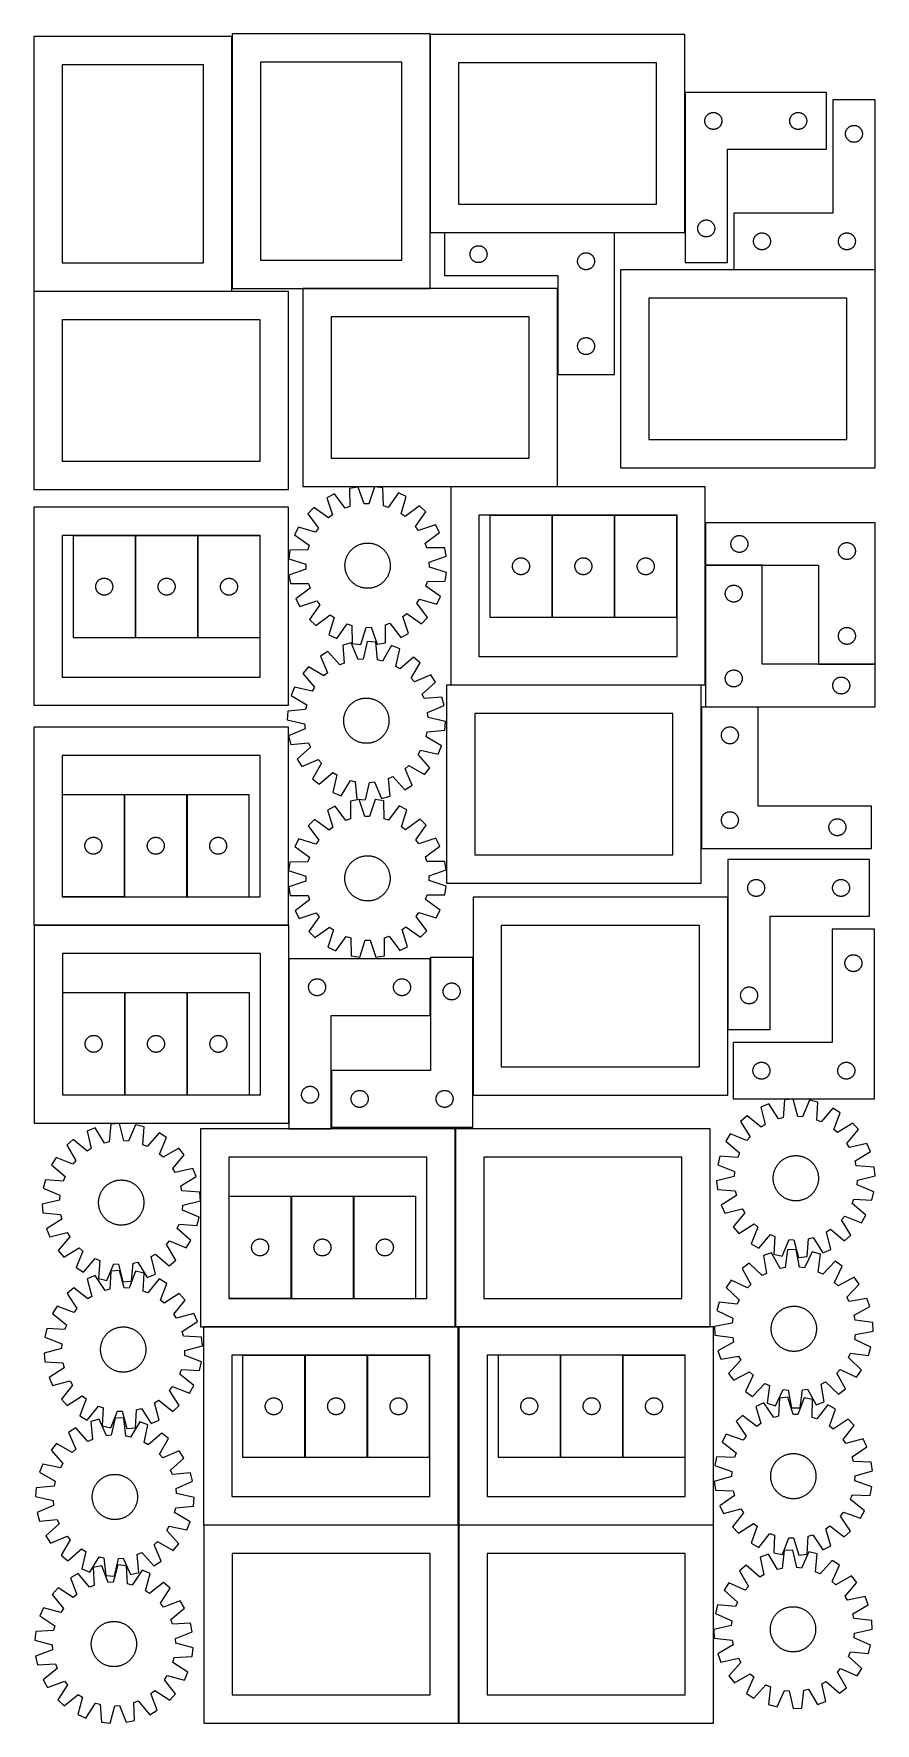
# Model space of a CAD drawing. Header units: millimetres. Extents: x 7 to 1493, y 7 to 2993.
import ezdxf

# ---------------------------------------------------------------- set-up
doc = ezdxf.new("R2010")
doc.units = ezdxf.units.MM
doc.layers.add('CUT', color=7, linetype='CONTINUOUS', true_color=0x000000)

msp = doc.modelspace()

# ---------------------------------------------------------------- linework, layer by layer
at = {"layer": 'CUT'}
for p, q in [((356.538526, 2988.346514), (6.538526, 2988.346514)), ((6.538526, 2988.346514), (6.538526, 2538.346514)), ((356.538526, 2538.346514), (356.538526, 2988.346514)), ((356.93612, 2993.282015), (356.93612, 2543.282015)), ((706.93612, 2993.282015), (356.93612, 2993.282015)), ((706.93612, 2543.282015), (706.93612, 2993.282015)), ((1157.168045, 2991.990768), (707.168045, 2991.990768)), ((707.168045, 2991.990768), (707.168045, 2641.990768)), ((1157.168045, 2641.990768), (1157.168045, 2991.990768)), ((306.538526, 2938.346514), (56.538526, 2938.346514)), ((56.538526, 2938.346514), (56.538526, 2588.346514)), ((306.538526, 2588.346514), (306.538526, 2938.346514)), ((406.93612, 2943.282015), (406.93612, 2593.282015)), ((656.93612, 2943.282015), (406.93612, 2943.282015)), ((656.93612, 2593.282015), (656.93612, 2943.282015)), ((1107.168045, 2941.990768), (757.168045, 2941.990768)), ((757.168045, 2941.990768), (757.168045, 2691.990768)), ((1107.168045, 2691.990768), (1107.168045, 2941.990768)), ((1157.405171, 2889.210016), (1157.405171, 2589.210016)), ((1407.405171, 2889.210016), (1157.405171, 2889.210016)), ((1407.405171, 2789.210016), (1407.405171, 2889.210016)), ((1493.415747, 2876.396059), (1418.415747, 2876.396059)), ((1418.415747, 2876.396059), (1418.415747, 2676.396059)), ((1493.415747, 2576.396059), (1493.415747, 2876.396059)), ((1192.410144, 2839.596235), (1192.449908, 2840.367648)), ((1192.410144, 2838.823797), (1192.410144, 2839.596235)), ((1192.449908, 2838.052384), (1192.410144, 2838.823797)), ((1192.449908, 2840.367648), (1192.52933, 2841.135991)), ((1192.52933, 2837.284041), (1192.449908, 2838.052384)), ((1192.52933, 2841.135991), (1192.648201, 2841.899227)), ((1192.648201, 2836.520805), (1192.52933, 2837.284041)), ((1192.648201, 2841.899227), (1192.806205, 2842.655332)), ((1192.806205, 2842.655332), (1193.002923, 2843.4023)), ((1193.002923, 2843.4023), (1193.237832, 2844.138152)), ((1193.237832, 2844.138152), (1193.510311, 2844.860934)), ((1193.510311, 2844.860934), (1193.819637, 2845.568732)), ((1193.819637, 2845.568732), (1194.164989, 2846.259667)), ((1194.164989, 2846.259667), (1194.545451, 2846.931908)), ((1194.545451, 2846.931908), (1194.960015, 2847.583672)), ((1194.960015, 2847.583672), (1195.407582, 2848.21323)), ((1195.407582, 2848.21323), (1195.886964, 2848.818914)), ((1195.886964, 2848.818914), (1196.39689, 2849.399116)), ((1196.39689, 2849.399116), (1196.936008, 2849.952299)), ((1196.936008, 2849.952299), (1197.502889, 2850.476995)), ((1197.502889, 2850.476995), (1198.096028, 2850.971813)), ((1198.096028, 2850.971813), (1198.713854, 2851.435441)), ((1198.713854, 2851.435441), (1199.354728, 2851.866649)), ((1199.354728, 2851.866649), (1200.01695, 2852.264295)), ((1200.01695, 2852.264295), (1200.698764, 2852.627322)), ((1200.698764, 2852.627322), (1201.398362, 2852.954769)), ((1201.398362, 2852.954769), (1202.113889, 2853.245768)), ((1202.113889, 2853.245768), (1202.843448, 2853.499547)), ((1202.843448, 2853.499547), (1203.585104, 2853.715432)), ((1203.585104, 2853.715432), (1204.33689, 2853.892851)), ((1204.33689, 2853.892851), (1205.096812, 2854.031334)), ((1205.096812, 2854.031334), (1205.862856, 2854.130514)), ((1205.862856, 2854.130514), (1206.632989, 2854.190127)), ((1206.632989, 2854.190127), (1207.405171, 2854.210016)), ((1207.405171, 2854.210016), (1208.177352, 2854.190127)), ((1208.177352, 2854.190127), (1208.947486, 2854.130514)), ((1208.947486, 2854.130514), (1209.713529, 2854.031334)), ((1209.713529, 2854.031334), (1210.473452, 2853.892851)), ((1210.473452, 2853.892851), (1211.225237, 2853.715432)), ((1211.225237, 2853.715432), (1211.966893, 2853.499547)), ((1211.966893, 2853.499547), (1212.696452, 2853.245768)), ((1212.696452, 2853.245768), (1213.411979, 2852.954769)), ((1213.411979, 2852.954769), (1214.111578, 2852.627322)), ((1214.111578, 2852.627322), (1214.793392, 2852.264295)), ((1214.793392, 2852.264295), (1215.455614, 2851.866649)), ((1215.455614, 2851.866649), (1216.096487, 2851.435441)), ((1216.096487, 2851.435441), (1216.714313, 2850.971813)), ((1216.714313, 2850.971813), (1217.307452, 2850.476995)), ((1217.307452, 2850.476995), (1217.874333, 2849.952299)), ((1217.874333, 2849.952299), (1218.413451, 2849.399116)), ((1218.413451, 2849.399116), (1218.923377, 2848.818914)), ((1218.923377, 2848.818914), (1219.402759, 2848.21323)), ((1219.402759, 2848.21323), (1219.850326, 2847.583672)), ((1219.850326, 2847.583672), (1220.26489, 2846.931908)), ((1220.26489, 2846.931908), (1220.645353, 2846.259667)), ((1220.645353, 2846.259667), (1220.990705, 2845.568732)), ((1220.990705, 2845.568732), (1221.30003, 2844.860934)), ((1221.30003, 2844.860934), (1221.572509, 2844.138152)), ((1221.572509, 2844.138152), (1221.807419, 2843.4023)), ((1221.807419, 2843.4023), (1222.004136, 2842.655332)), ((1222.004136, 2842.655332), (1222.16214, 2841.899227)), ((1222.16214, 2841.899227), (1222.281011, 2841.135991)), ((1222.281011, 2837.284041), (1222.16214, 2836.520805)), ((1222.281011, 2841.135991), (1222.360434, 2840.367648)), ((1222.360434, 2838.052384), (1222.281011, 2837.284041)), ((1222.360434, 2840.367648), (1222.400198, 2839.596235)), ((1222.400198, 2838.823797), (1222.360434, 2838.052384)), ((1222.400198, 2839.596235), (1222.400198, 2838.823797)), ((1342.410144, 2839.596235), (1342.449908, 2840.367648)), ((1342.410144, 2838.823797), (1342.410144, 2839.596235)), ((1342.449908, 2838.052384), (1342.410144, 2838.823797)), ((1342.449908, 2840.367648), (1342.52933, 2841.135991)), ((1342.52933, 2837.284041), (1342.449908, 2838.052384)), ((1342.52933, 2841.135991), (1342.648201, 2841.899227)), ((1342.648201, 2836.520805), (1342.52933, 2837.284041)), ((1342.648201, 2841.899227), (1342.806205, 2842.655332)), ((1342.806205, 2842.655332), (1343.002923, 2843.4023)), ((1343.002923, 2843.4023), (1343.237832, 2844.138152)), ((1343.237832, 2844.138152), (1343.510311, 2844.860934)), ((1343.510311, 2844.860934), (1343.819637, 2845.568732)), ((1343.819637, 2845.568732), (1344.164989, 2846.259667)), ((1344.164989, 2846.259667), (1344.545451, 2846.931908)), ((1344.545451, 2846.931908), (1344.960015, 2847.583672)), ((1344.960015, 2847.583672), (1345.407582, 2848.21323)), ((1345.407582, 2848.21323), (1345.886964, 2848.818914)), ((1345.886964, 2848.818914), (1346.39689, 2849.399116)), ((1346.39689, 2849.399116), (1346.936008, 2849.952299)), ((1346.936008, 2849.952299), (1347.502889, 2850.476995)), ((1347.502889, 2850.476995), (1348.096028, 2850.971813)), ((1348.096028, 2850.971813), (1348.713854, 2851.435441)), ((1348.713854, 2851.435441), (1349.354728, 2851.866649)), ((1349.354728, 2851.866649), (1350.01695, 2852.264295)), ((1350.01695, 2852.264295), (1350.698764, 2852.627322)), ((1350.698764, 2852.627322), (1351.398362, 2852.954769)), ((1351.398362, 2852.954769), (1352.113889, 2853.245768)), ((1352.113889, 2853.245768), (1352.843448, 2853.499547)), ((1352.843448, 2853.499547), (1353.585104, 2853.715432)), ((1353.585104, 2853.715432), (1354.33689, 2853.892851)), ((1354.33689, 2853.892851), (1355.096812, 2854.031334)), ((1355.096812, 2854.031334), (1355.862856, 2854.130514)), ((1355.862856, 2854.130514), (1356.632989, 2854.190127)), ((1356.632989, 2854.190127), (1357.405171, 2854.210016)), ((1357.405171, 2854.210016), (1358.177352, 2854.190127)), ((1358.177352, 2854.190127), (1358.947486, 2854.130514)), ((1358.947486, 2854.130514), (1359.713529, 2854.031334)), ((1359.713529, 2854.031334), (1360.473452, 2853.892851)), ((1360.473452, 2853.892851), (1361.225237, 2853.715432)), ((1361.225237, 2853.715432), (1361.966893, 2853.499547)), ((1361.966893, 2853.499547), (1362.696452, 2853.245768)), ((1362.696452, 2853.245768), (1363.411979, 2852.954769)), ((1363.411979, 2852.954769), (1364.111578, 2852.627322)), ((1364.111578, 2852.627322), (1364.793392, 2852.264295)), ((1364.793392, 2852.264295), (1365.455614, 2851.866649)), ((1365.455614, 2851.866649), (1366.096487, 2851.435441)), ((1366.096487, 2851.435441), (1366.714313, 2850.971813)), ((1366.714313, 2850.971813), (1367.307452, 2850.476995)), ((1367.307452, 2850.476995), (1367.874333, 2849.952299)), ((1367.874333, 2849.952299), (1368.413451, 2849.399116)), ((1368.413451, 2849.399116), (1368.923377, 2848.818914)), ((1368.923377, 2848.818914), (1369.402759, 2848.21323)), ((1369.402759, 2848.21323), (1369.850326, 2847.583672)), ((1369.850326, 2847.583672), (1370.26489, 2846.931908)), ((1370.26489, 2846.931908), (1370.645353, 2846.259667)), ((1370.645353, 2846.259667), (1370.990705, 2845.568732)), ((1370.990705, 2845.568732), (1371.30003, 2844.860934)), ((1371.30003, 2844.860934), (1371.572509, 2844.138152)), ((1371.572509, 2844.138152), (1371.807419, 2843.4023)), ((1371.807419, 2843.4023), (1372.004136, 2842.655332)), ((1372.004136, 2842.655332), (1372.16214, 2841.899227)), ((1372.16214, 2841.899227), (1372.281011, 2841.135991)), ((1372.281011, 2837.284041), (1372.16214, 2836.520805)), ((1372.281011, 2841.135991), (1372.360434, 2840.367648)), ((1372.360434, 2838.052384), (1372.281011, 2837.284041)), ((1372.360434, 2840.367648), (1372.400198, 2839.596235)), ((1372.400198, 2838.823797), (1372.360434, 2838.052384)), ((1372.400198, 2839.596235), (1372.400198, 2838.823797)), ((1192.806205, 2835.7647), (1192.648201, 2836.520805)), ((1193.002923, 2835.017731), (1192.806205, 2835.7647)), ((1193.237832, 2834.28188), (1193.002923, 2835.017731)), ((1193.510311, 2833.559097), (1193.237832, 2834.28188)), ((1193.819637, 2832.8513), (1193.510311, 2833.559097)), ((1194.164989, 2832.160365), (1193.819637, 2832.8513)), ((1194.545451, 2831.488124), (1194.164989, 2832.160365)), ((1194.960015, 2830.83636), (1194.545451, 2831.488124)), ((1195.407582, 2830.206802), (1194.960015, 2830.83636)), ((1195.886964, 2829.601118), (1195.407582, 2830.206802)), ((1196.39689, 2829.020916), (1195.886964, 2829.601118)), ((1196.936008, 2828.467733), (1196.39689, 2829.020916)), ((1197.502889, 2827.943037), (1196.936008, 2828.467733)), ((1198.096028, 2827.448219), (1197.502889, 2827.943037)), ((1198.713854, 2826.984591), (1198.096028, 2827.448219)), ((1199.354728, 2826.553383), (1198.713854, 2826.984591)), ((1200.01695, 2826.155737), (1199.354728, 2826.553383)), ((1200.698764, 2825.79271), (1200.01695, 2826.155737)), ((1201.398362, 2825.465262), (1200.698764, 2825.79271)), ((1202.113889, 2825.174264), (1201.398362, 2825.465262)), ((1202.843448, 2824.920485), (1202.113889, 2825.174264)), ((1203.585104, 2824.7046), (1202.843448, 2824.920485)), ((1204.33689, 2824.527181), (1203.585104, 2824.7046)), ((1205.096812, 2824.388697), (1204.33689, 2824.527181)), ((1205.862856, 2824.289518), (1205.096812, 2824.388697)), ((1206.632989, 2824.229905), (1205.862856, 2824.289518)), ((1207.405171, 2824.210016), (1206.632989, 2824.229905)), ((1208.177352, 2824.229905), (1207.405171, 2824.210016)), ((1208.947486, 2824.289518), (1208.177352, 2824.229905)), ((1209.713529, 2824.388697), (1208.947486, 2824.289518)), ((1210.473452, 2824.527181), (1209.713529, 2824.388697)), ((1211.225237, 2824.7046), (1210.473452, 2824.527181)), ((1211.966893, 2824.920485), (1211.225237, 2824.7046)), ((1212.696452, 2825.174264), (1211.966893, 2824.920485)), ((1213.411979, 2825.465262), (1212.696452, 2825.174264)), ((1214.111578, 2825.79271), (1213.411979, 2825.465262)), ((1214.793392, 2826.155737), (1214.111578, 2825.79271)), ((1215.455614, 2826.553383), (1214.793392, 2826.155737)), ((1216.096487, 2826.984591), (1215.455614, 2826.553383)), ((1216.714313, 2827.448219), (1216.096487, 2826.984591)), ((1217.307452, 2827.943037), (1216.714313, 2827.448219)), ((1217.874333, 2828.467733), (1217.307452, 2827.943037)), ((1218.413451, 2829.020916), (1217.874333, 2828.467733)), ((1218.923377, 2829.601118), (1218.413451, 2829.020916)), ((1219.402759, 2830.206802), (1218.923377, 2829.601118)), ((1219.850326, 2830.83636), (1219.402759, 2830.206802)), ((1220.26489, 2831.488124), (1219.850326, 2830.83636)), ((1220.645353, 2832.160365), (1220.26489, 2831.488124)), ((1220.990705, 2832.8513), (1220.645353, 2832.160365)), ((1221.30003, 2833.559097), (1220.990705, 2832.8513)), ((1221.572509, 2834.28188), (1221.30003, 2833.559097)), ((1221.807419, 2835.017731), (1221.572509, 2834.28188)), ((1222.004136, 2835.7647), (1221.807419, 2835.017731)), ((1222.16214, 2836.520805), (1222.004136, 2835.7647)), ((1342.806205, 2835.7647), (1342.648201, 2836.520805)), ((1343.002923, 2835.017731), (1342.806205, 2835.7647)), ((1343.237832, 2834.28188), (1343.002923, 2835.017731)), ((1343.510311, 2833.559097), (1343.237832, 2834.28188)), ((1343.819637, 2832.8513), (1343.510311, 2833.559097)), ((1344.164989, 2832.160365), (1343.819637, 2832.8513)), ((1344.545451, 2831.488124), (1344.164989, 2832.160365)), ((1344.960015, 2830.83636), (1344.545451, 2831.488124)), ((1345.407582, 2830.206802), (1344.960015, 2830.83636)), ((1345.886964, 2829.601118), (1345.407582, 2830.206802)), ((1346.39689, 2829.020916), (1345.886964, 2829.601118)), ((1346.936008, 2828.467733), (1346.39689, 2829.020916)), ((1347.502889, 2827.943037), (1346.936008, 2828.467733)), ((1348.096028, 2827.448219), (1347.502889, 2827.943037)), ((1348.713854, 2826.984591), (1348.096028, 2827.448219)), ((1349.354728, 2826.553383), (1348.713854, 2826.984591)), ((1350.01695, 2826.155737), (1349.354728, 2826.553383)), ((1350.698764, 2825.79271), (1350.01695, 2826.155737)), ((1351.398362, 2825.465262), (1350.698764, 2825.79271)), ((1352.113889, 2825.174264), (1351.398362, 2825.465262)), ((1352.843448, 2824.920485), (1352.113889, 2825.174264)), ((1353.585104, 2824.7046), (1352.843448, 2824.920485)), ((1354.33689, 2824.527181), (1353.585104, 2824.7046)), ((1355.096812, 2824.388697), (1354.33689, 2824.527181)), ((1355.862856, 2824.289518), (1355.096812, 2824.388697)), ((1356.632989, 2824.229905), (1355.862856, 2824.289518)), ((1357.405171, 2824.210016), (1356.632989, 2824.229905)), ((1358.177352, 2824.229905), (1357.405171, 2824.210016)), ((1358.947486, 2824.289518), (1358.177352, 2824.229905)), ((1359.713529, 2824.388697), (1358.947486, 2824.289518)), ((1360.473452, 2824.527181), (1359.713529, 2824.388697)), ((1361.225237, 2824.7046), (1360.473452, 2824.527181)), ((1361.966893, 2824.920485), (1361.225237, 2824.7046)), ((1362.696452, 2825.174264), (1361.966893, 2824.920485)), ((1363.411979, 2825.465262), (1362.696452, 2825.174264)), ((1364.111578, 2825.79271), (1363.411979, 2825.465262)), ((1364.793392, 2826.155737), (1364.111578, 2825.79271)), ((1365.455614, 2826.553383), (1364.793392, 2826.155737)), ((1366.096487, 2826.984591), (1365.455614, 2826.553383)), ((1366.714313, 2827.448219), (1366.096487, 2826.984591)), ((1367.307452, 2827.943037), (1366.714313, 2827.448219)), ((1367.874333, 2828.467733), (1367.307452, 2827.943037)), ((1368.413451, 2829.020916), (1367.874333, 2828.467733)), ((1368.923377, 2829.601118), (1368.413451, 2829.020916)), ((1369.402759, 2830.206802), (1368.923377, 2829.601118)), ((1369.850326, 2830.83636), (1369.402759, 2830.206802)), ((1370.26489, 2831.488124), (1369.850326, 2830.83636)), ((1370.645353, 2832.160365), (1370.26489, 2831.488124)), ((1370.990705, 2832.8513), (1370.645353, 2832.160365)), ((1371.30003, 2833.559097), (1370.990705, 2832.8513)), ((1371.572509, 2834.28188), (1371.30003, 2833.559097)), ((1371.807419, 2835.017731), (1371.572509, 2834.28188)), ((1372.004136, 2835.7647), (1371.807419, 2835.017731)), ((1372.16214, 2836.520805), (1372.004136, 2835.7647)), ((1440.92072, 2816.782278), (1440.960484, 2817.553691)), ((1440.92072, 2816.00984), (1440.92072, 2816.782278)), ((1440.960484, 2815.238427), (1440.92072, 2816.00984)), ((1440.960484, 2817.553691), (1441.039906, 2818.322034)), ((1441.039906, 2814.470084), (1440.960484, 2815.238427)), ((1441.039906, 2818.322034), (1441.158777, 2819.08527)), ((1441.158777, 2813.706848), (1441.039906, 2814.470084)), ((1441.158777, 2819.08527), (1441.316781, 2819.841375)), ((1441.316781, 2812.950743), (1441.158777, 2813.706848)), ((1441.316781, 2819.841375), (1441.513499, 2820.588344)), ((1441.513499, 2812.203775), (1441.316781, 2812.950743)), ((1441.513499, 2820.588344), (1441.748408, 2821.324195)), ((1441.748408, 2811.467923), (1441.513499, 2812.203775)), ((1441.748408, 2821.324195), (1442.020887, 2822.046978)), ((1442.020887, 2810.745141), (1441.748408, 2811.467923)), ((1442.020887, 2822.046978), (1442.330213, 2822.754775)), ((1442.330213, 2810.037343), (1442.020887, 2810.745141)), ((1442.330213, 2822.754775), (1442.675565, 2823.44571)), ((1442.675565, 2809.346408), (1442.330213, 2810.037343)), ((1442.675565, 2823.44571), (1443.056027, 2824.117951)), ((1443.056027, 2808.674167), (1442.675565, 2809.346408)), ((1443.056027, 2824.117951), (1443.470591, 2824.769715)), ((1443.470591, 2808.022403), (1443.056027, 2808.674167)), ((1443.470591, 2824.769715), (1443.918158, 2825.399273)), ((1443.918158, 2807.392845), (1443.470591, 2808.022403)), ((1443.918158, 2825.399273), (1444.39754, 2826.004957)), ((1444.39754, 2806.787161), (1443.918158, 2807.392845)), ((1444.39754, 2826.004957), (1444.907466, 2826.585159)), ((1444.907466, 2826.585159), (1445.446584, 2827.138342)), ((1445.446584, 2827.138342), (1446.013465, 2827.663038)), ((1446.013465, 2827.663038), (1446.606604, 2828.157856)), ((1446.606604, 2828.157856), (1447.22443, 2828.621484)), ((1447.22443, 2828.621484), (1447.865304, 2829.052693)), ((1447.865304, 2829.052693), (1448.527526, 2829.450338)), ((1448.527526, 2829.450338), (1449.20934, 2829.813365)), ((1449.20934, 2829.813365), (1449.908938, 2830.140813)), ((1449.908938, 2830.140813), (1450.624465, 2830.431811)), ((1450.624465, 2830.431811), (1451.354024, 2830.68559)), ((1451.354024, 2830.68559), (1452.09568, 2830.901475)), ((1452.09568, 2830.901475), (1452.847466, 2831.078894)), ((1452.847466, 2831.078894), (1453.607388, 2831.217378)), ((1453.607388, 2831.217378), (1454.373432, 2831.316557)), ((1454.373432, 2831.316557), (1455.143565, 2831.37617)), ((1455.143565, 2831.37617), (1455.915747, 2831.396059)), ((1455.915747, 2831.396059), (1456.687928, 2831.37617)), ((1456.687928, 2831.37617), (1457.458062, 2831.316557)), ((1457.458062, 2831.316557), (1458.224105, 2831.217378)), ((1458.224105, 2831.217378), (1458.984028, 2831.078894)), ((1458.984028, 2831.078894), (1459.735813, 2830.901475)), ((1459.735813, 2830.901475), (1460.477469, 2830.68559)), ((1460.477469, 2830.68559), (1461.207028, 2830.431811)), ((1461.207028, 2830.431811), (1461.922555, 2830.140813)), ((1461.922555, 2830.140813), (1462.622154, 2829.813365)), ((1462.622154, 2829.813365), (1463.303968, 2829.450338)), ((1463.303968, 2829.450338), (1463.96619, 2829.052693)), ((1463.96619, 2829.052693), (1464.607063, 2828.621484)), ((1464.607063, 2828.621484), (1465.224889, 2828.157856)), ((1465.224889, 2828.157856), (1465.818028, 2827.663038)), ((1465.818028, 2827.663038), (1466.384909, 2827.138342)), ((1466.384909, 2827.138342), (1466.924027, 2826.585159)), ((1466.924027, 2826.585159), (1467.433953, 2826.004957)), ((1467.433953, 2826.004957), (1467.913335, 2825.399273)), ((1467.913335, 2807.392845), (1467.433953, 2806.787161)), ((1467.913335, 2825.399273), (1468.360902, 2824.769715)), ((1468.360902, 2808.022403), (1467.913335, 2807.392845)), ((1468.360902, 2824.769715), (1468.775466, 2824.117951)), ((1468.775466, 2808.674167), (1468.360902, 2808.022403)), ((1468.775466, 2824.117951), (1469.155929, 2823.44571)), ((1469.155929, 2809.346408), (1468.775466, 2808.674167)), ((1469.155929, 2823.44571), (1469.501281, 2822.754775)), ((1469.501281, 2810.037343), (1469.155929, 2809.346408)), ((1469.501281, 2822.754775), (1469.810606, 2822.046978)), ((1469.810606, 2810.745141), (1469.501281, 2810.037343)), ((1469.810606, 2822.046978), (1470.083085, 2821.324195)), ((1470.083085, 2811.467923), (1469.810606, 2810.745141)), ((1470.083085, 2821.324195), (1470.317995, 2820.588344)), ((1470.317995, 2812.203775), (1470.083085, 2811.467923)), ((1470.317995, 2820.588344), (1470.514712, 2819.841375)), ((1470.514712, 2812.950743), (1470.317995, 2812.203775)), ((1470.514712, 2819.841375), (1470.672716, 2819.08527)), ((1470.672716, 2813.706848), (1470.514712, 2812.950743)), ((1470.672716, 2819.08527), (1470.791587, 2818.322034)), ((1470.791587, 2814.470084), (1470.672716, 2813.706848)), ((1470.791587, 2818.322034), (1470.87101, 2817.553691)), ((1470.87101, 2815.238427), (1470.791587, 2814.470084)), ((1470.87101, 2817.553691), (1470.910774, 2816.782278)), ((1470.910774, 2816.00984), (1470.87101, 2815.238427)), ((1470.910774, 2816.782278), (1470.910774, 2816.00984)), ((1232.405171, 2589.210016), (1232.405171, 2789.210016)), ((1232.405171, 2789.210016), (1407.405171, 2789.210016)), ((1444.907466, 2806.206959), (1444.39754, 2806.787161)), ((1445.446584, 2805.653776), (1444.907466, 2806.206959)), ((1446.013465, 2805.12908), (1445.446584, 2805.653776)), ((1446.606604, 2804.634262), (1446.013465, 2805.12908)), ((1447.22443, 2804.170634), (1446.606604, 2804.634262)), ((1447.865304, 2803.739426), (1447.22443, 2804.170634)), ((1448.527526, 2803.341781), (1447.865304, 2803.739426)), ((1449.20934, 2802.978753), (1448.527526, 2803.341781)), ((1449.908938, 2802.651306), (1449.20934, 2802.978753)), ((1450.624465, 2802.360307), (1449.908938, 2802.651306)), ((1451.354024, 2802.106528), (1450.624465, 2802.360307)), ((1452.09568, 2801.890643), (1451.354024, 2802.106528)), ((1452.847466, 2801.713224), (1452.09568, 2801.890643)), ((1453.607388, 2801.574741), (1452.847466, 2801.713224)), ((1454.373432, 2801.475561), (1453.607388, 2801.574741)), ((1455.143565, 2801.415948), (1454.373432, 2801.475561)), ((1455.915747, 2801.396059), (1455.143565, 2801.415948)), ((1456.687928, 2801.415948), (1455.915747, 2801.396059)), ((1457.458062, 2801.475561), (1456.687928, 2801.415948)), ((1458.224105, 2801.574741), (1457.458062, 2801.475561)), ((1458.984028, 2801.713224), (1458.224105, 2801.574741)), ((1459.735813, 2801.890643), (1458.984028, 2801.713224)), ((1460.477469, 2802.106528), (1459.735813, 2801.890643)), ((1461.207028, 2802.360307), (1460.477469, 2802.106528)), ((1461.922555, 2802.651306), (1461.207028, 2802.360307)), ((1462.622154, 2802.978753), (1461.922555, 2802.651306)), ((1463.303968, 2803.341781), (1462.622154, 2802.978753)), ((1463.96619, 2803.739426), (1463.303968, 2803.341781)), ((1464.607063, 2804.170634), (1463.96619, 2803.739426)), ((1465.224889, 2804.634262), (1464.607063, 2804.170634)), ((1465.818028, 2805.12908), (1465.224889, 2804.634262)), ((1466.384909, 2805.653776), (1465.818028, 2805.12908)), ((1466.924027, 2806.206959), (1466.384909, 2805.653776)), ((1467.433953, 2806.787161), (1466.924027, 2806.206959)), ((757.168045, 2691.990768), (1107.168045, 2691.990768)), ((1182.460015, 2657.583672), (1182.907582, 2658.21323)), ((1182.907582, 2658.21323), (1183.386964, 2658.818914)), ((1183.386964, 2658.818914), (1183.89689, 2659.399116)), ((1183.89689, 2659.399116), (1184.436008, 2659.952299)), ((1184.436008, 2659.952299), (1185.002889, 2660.476995)), ((1185.002889, 2660.476995), (1185.596028, 2660.971813)), ((1185.596028, 2660.971813), (1186.213854, 2661.435441)), ((1186.213854, 2661.435441), (1186.854728, 2661.866649)), ((1186.854728, 2661.866649), (1187.51695, 2662.264295)), ((1187.51695, 2662.264295), (1188.198764, 2662.627322)), ((1188.198764, 2662.627322), (1188.898362, 2662.954769)), ((1188.898362, 2662.954769), (1189.613889, 2663.245768)), ((1189.613889, 2663.245768), (1190.343448, 2663.499547)), ((1190.343448, 2663.499547), (1191.085104, 2663.715432)), ((1191.085104, 2663.715432), (1191.83689, 2663.892851)), ((1191.83689, 2663.892851), (1192.596812, 2664.031334)), ((1192.596812, 2664.031334), (1193.362856, 2664.130514)), ((1193.362856, 2664.130514), (1194.132989, 2664.190127)), ((1194.132989, 2664.190127), (1194.905171, 2664.210016)), ((1194.905171, 2664.210016), (1195.677352, 2664.190127)), ((1195.677352, 2664.190127), (1196.447486, 2664.130514)), ((1196.447486, 2664.130514), (1197.213529, 2664.031334)), ((1197.213529, 2664.031334), (1197.973452, 2663.892851)), ((1197.973452, 2663.892851), (1198.725237, 2663.715432)), ((1198.725237, 2663.715432), (1199.466893, 2663.499547)), ((1199.466893, 2663.499547), (1200.196452, 2663.245768)), ((1200.196452, 2663.245768), (1200.911979, 2662.954769)), ((1200.911979, 2662.954769), (1201.611578, 2662.627322)), ((1201.611578, 2662.627322), (1202.293392, 2662.264295)), ((1202.293392, 2662.264295), (1202.955614, 2661.866649)), ((1202.955614, 2661.866649), (1203.596487, 2661.435441)), ((1203.596487, 2661.435441), (1204.214313, 2660.971813)), ((1204.214313, 2660.971813), (1204.807452, 2660.476995)), ((1204.807452, 2660.476995), (1205.374333, 2659.952299)), ((1205.374333, 2659.952299), (1205.913451, 2659.399116)), ((1205.913451, 2659.399116), (1206.423377, 2658.818914)), ((1206.423377, 2658.818914), (1206.902759, 2658.21323)), ((1206.902759, 2658.21323), (1207.350326, 2657.583672)), ((1418.415747, 2676.396059), (1243.415747, 2676.396059)), ((1243.415747, 2676.396059), (1243.415747, 2576.396059)), ((707.168045, 2641.990768), (1157.168045, 2641.990768)), ((1032.489008, 2641.194648), (732.489008, 2641.194648)), ((732.489008, 2641.194648), (732.489008, 2566.194648)), ((1032.489008, 2391.194648), (1032.489008, 2641.194648)), ((1179.910144, 2649.596235), (1179.949908, 2650.367648)), ((1179.910144, 2648.823797), (1179.910144, 2649.596235)), ((1179.949908, 2648.052384), (1179.910144, 2648.823797)), ((1179.949908, 2650.367648), (1180.02933, 2651.135991)), ((1180.02933, 2647.284041), (1179.949908, 2648.052384)), ((1180.02933, 2651.135991), (1180.148201, 2651.899227)), ((1180.148201, 2646.520805), (1180.02933, 2647.284041)), ((1180.148201, 2651.899227), (1180.306205, 2652.655332)), ((1180.306205, 2645.7647), (1180.148201, 2646.520805)), ((1180.306205, 2652.655332), (1180.502923, 2653.4023)), ((1180.502923, 2645.017731), (1180.306205, 2645.7647)), ((1180.502923, 2653.4023), (1180.737832, 2654.138152)), ((1180.737832, 2644.28188), (1180.502923, 2645.017731)), ((1180.737832, 2654.138152), (1181.010311, 2654.860934)), ((1181.010311, 2643.559097), (1180.737832, 2644.28188)), ((1181.010311, 2654.860934), (1181.319637, 2655.568732)), ((1181.319637, 2642.8513), (1181.010311, 2643.559097)), ((1181.319637, 2655.568732), (1181.664989, 2656.259667)), ((1181.664989, 2642.160365), (1181.319637, 2642.8513)), ((1181.664989, 2656.259667), (1182.045451, 2656.931908)), ((1182.045451, 2641.488124), (1181.664989, 2642.160365)), ((1182.045451, 2656.931908), (1182.460015, 2657.583672)), ((1182.460015, 2640.83636), (1182.045451, 2641.488124)), ((1182.907582, 2640.206802), (1182.460015, 2640.83636)), ((1183.386964, 2639.601118), (1182.907582, 2640.206802)), ((1183.89689, 2639.020916), (1183.386964, 2639.601118)), ((1184.436008, 2638.467733), (1183.89689, 2639.020916)), ((1185.002889, 2637.943037), (1184.436008, 2638.467733)), ((1185.596028, 2637.448219), (1185.002889, 2637.943037)), ((1186.213854, 2636.984591), (1185.596028, 2637.448219)), ((1186.854728, 2636.553383), (1186.213854, 2636.984591)), ((1187.51695, 2636.155737), (1186.854728, 2636.553383)), ((1188.198764, 2635.79271), (1187.51695, 2636.155737)), ((1188.898362, 2635.465262), (1188.198764, 2635.79271)), ((1189.613889, 2635.174264), (1188.898362, 2635.465262)), ((1190.343448, 2634.920485), (1189.613889, 2635.174264)), ((1191.085104, 2634.7046), (1190.343448, 2634.920485)), ((1191.83689, 2634.527181), (1191.085104, 2634.7046)), ((1192.596812, 2634.388697), (1191.83689, 2634.527181)), ((1193.362856, 2634.289518), (1192.596812, 2634.388697)), ((1194.132989, 2634.229905), (1193.362856, 2634.289518)), ((1194.905171, 2634.210016), (1194.132989, 2634.229905)), ((1195.677352, 2634.229905), (1194.905171, 2634.210016)), ((1196.447486, 2634.289518), (1195.677352, 2634.229905)), ((1197.213529, 2634.388697), (1196.447486, 2634.289518)), ((1197.973452, 2634.527181), (1197.213529, 2634.388697)), ((1198.725237, 2634.7046), (1197.973452, 2634.527181)), ((1199.466893, 2634.920485), (1198.725237, 2634.7046)), ((1200.196452, 2635.174264), (1199.466893, 2634.920485)), ((1200.911979, 2635.465262), (1200.196452, 2635.174264)), ((1201.611578, 2635.79271), (1200.911979, 2635.465262)), ((1202.293392, 2636.155737), (1201.611578, 2635.79271)), ((1202.955614, 2636.553383), (1202.293392, 2636.155737)), ((1203.596487, 2636.984591), (1202.955614, 2636.553383)), ((1204.214313, 2637.448219), (1203.596487, 2636.984591)), ((1204.807452, 2637.943037), (1204.214313, 2637.448219)), ((1205.374333, 2638.467733), (1204.807452, 2637.943037)), ((1205.913451, 2639.020916), (1205.374333, 2638.467733)), ((1206.423377, 2639.601118), (1205.913451, 2639.020916)), ((1206.902759, 2640.206802), (1206.423377, 2639.601118)), ((1207.350326, 2640.83636), (1206.902759, 2640.206802)), ((1207.350326, 2657.583672), (1207.76489, 2656.931908)), ((1207.76489, 2641.488124), (1207.350326, 2640.83636)), ((1207.76489, 2656.931908), (1208.145353, 2656.259667)), ((1208.145353, 2642.160365), (1207.76489, 2641.488124)), ((1208.145353, 2656.259667), (1208.490705, 2655.568732)), ((1208.490705, 2642.8513), (1208.145353, 2642.160365)), ((1208.490705, 2655.568732), (1208.80003, 2654.860934)), ((1208.80003, 2643.559097), (1208.490705, 2642.8513)), ((1208.80003, 2654.860934), (1209.072509, 2654.138152)), ((1209.072509, 2644.28188), (1208.80003, 2643.559097)), ((1209.072509, 2654.138152), (1209.307419, 2653.4023)), ((1209.307419, 2645.017731), (1209.072509, 2644.28188)), ((1209.307419, 2653.4023), (1209.504136, 2652.655332)), ((1209.504136, 2645.7647), (1209.307419, 2645.017731)), ((1209.504136, 2652.655332), (1209.66214, 2651.899227)), ((1209.66214, 2646.520805), (1209.504136, 2645.7647)), ((1209.66214, 2651.899227), (1209.781011, 2651.135991)), ((1209.781011, 2647.284041), (1209.66214, 2646.520805)), ((1209.781011, 2651.135991), (1209.860434, 2650.367648)), ((1209.860434, 2648.052384), (1209.781011, 2647.284041)), ((1209.860434, 2650.367648), (1209.900198, 2649.596235)), ((1209.900198, 2648.823797), (1209.860434, 2648.052384)), ((1209.900198, 2649.596235), (1209.900198, 2648.823797)), ((1278.460484, 2627.553691), (1278.539906, 2628.322034)), ((1278.539906, 2628.322034), (1278.658777, 2629.08527)), ((1278.658777, 2629.08527), (1278.816781, 2629.841375)), ((1278.816781, 2629.841375), (1279.013499, 2630.588344)), ((1279.013499, 2630.588344), (1279.248408, 2631.324195)), ((1279.248408, 2631.324195), (1279.520887, 2632.046978)), ((1279.520887, 2632.046978), (1279.830213, 2632.754775)), ((1279.830213, 2632.754775), (1280.175565, 2633.44571)), ((1280.175565, 2633.44571), (1280.556027, 2634.117951)), ((1280.556027, 2634.117951), (1280.970591, 2634.769715)), ((1280.970591, 2634.769715), (1281.418158, 2635.399273)), ((1281.418158, 2635.399273), (1281.89754, 2636.004957)), ((1281.89754, 2636.004957), (1282.407466, 2636.585159)), ((1282.407466, 2636.585159), (1282.946584, 2637.138342)), ((1282.946584, 2637.138342), (1283.513465, 2637.663038)), ((1283.513465, 2637.663038), (1284.106604, 2638.157856)), ((1284.106604, 2638.157856), (1284.72443, 2638.621484)), ((1284.72443, 2638.621484), (1285.365304, 2639.052693)), ((1285.365304, 2639.052693), (1286.027526, 2639.450338)), ((1286.027526, 2639.450338), (1286.70934, 2639.813365)), ((1286.70934, 2639.813365), (1287.408938, 2640.140813)), ((1287.408938, 2640.140813), (1288.124465, 2640.431811)), ((1288.124465, 2640.431811), (1288.854024, 2640.68559)), ((1288.854024, 2640.68559), (1289.59568, 2640.901475)), ((1289.59568, 2640.901475), (1290.347466, 2641.078894)), ((1290.347466, 2641.078894), (1291.107388, 2641.217378)), ((1291.107388, 2641.217378), (1291.873432, 2641.316557)), ((1291.873432, 2641.316557), (1292.643565, 2641.37617)), ((1292.643565, 2641.37617), (1293.415747, 2641.396059)), ((1293.415747, 2641.396059), (1294.187928, 2641.37617)), ((1294.187928, 2641.37617), (1294.958062, 2641.316557)), ((1294.958062, 2641.316557), (1295.724105, 2641.217378)), ((1295.724105, 2641.217378), (1296.484028, 2641.078894)), ((1296.484028, 2641.078894), (1297.235813, 2640.901475)), ((1297.235813, 2640.901475), (1297.977469, 2640.68559)), ((1297.977469, 2640.68559), (1298.707028, 2640.431811)), ((1298.707028, 2640.431811), (1299.422555, 2640.140813)), ((1299.422555, 2640.140813), (1300.122154, 2639.813365)), ((1300.122154, 2639.813365), (1300.803968, 2639.450338)), ((1300.803968, 2639.450338), (1301.46619, 2639.052693)), ((1301.46619, 2639.052693), (1302.107063, 2638.621484)), ((1302.107063, 2638.621484), (1302.724889, 2638.157856)), ((1302.724889, 2638.157856), (1303.318028, 2637.663038)), ((1303.318028, 2637.663038), (1303.884909, 2637.138342)), ((1303.884909, 2637.138342), (1304.424027, 2636.585159)), ((1304.424027, 2636.585159), (1304.933953, 2636.004957)), ((1304.933953, 2636.004957), (1305.413335, 2635.399273)), ((1305.413335, 2635.399273), (1305.860902, 2634.769715)), ((1305.860902, 2634.769715), (1306.275466, 2634.117951)), ((1306.275466, 2634.117951), (1306.655929, 2633.44571)), ((1306.655929, 2633.44571), (1307.001281, 2632.754775)), ((1307.001281, 2632.754775), (1307.310606, 2632.046978)), ((1307.310606, 2632.046978), (1307.583085, 2631.324195)), ((1307.583085, 2631.324195), (1307.817995, 2630.588344)), ((1307.817995, 2630.588344), (1308.014712, 2629.841375)), ((1308.014712, 2629.841375), (1308.172716, 2629.08527)), ((1308.172716, 2629.08527), (1308.291587, 2628.322034)), ((1308.291587, 2628.322034), (1308.37101, 2627.553691)), ((1428.460484, 2627.553691), (1428.539906, 2628.322034)), ((1428.539906, 2628.322034), (1428.658777, 2629.08527)), ((1428.658777, 2629.08527), (1428.816781, 2629.841375)), ((1428.816781, 2629.841375), (1429.013499, 2630.588344)), ((1429.013499, 2630.588344), (1429.248408, 2631.324195)), ((1429.248408, 2631.324195), (1429.520887, 2632.046978)), ((1429.520887, 2632.046978), (1429.830213, 2632.754775)), ((1429.830213, 2632.754775), (1430.175565, 2633.44571)), ((1430.175565, 2633.44571), (1430.556027, 2634.117951)), ((1430.556027, 2634.117951), (1430.970591, 2634.769715)), ((1430.970591, 2634.769715), (1431.418158, 2635.399273)), ((1431.418158, 2635.399273), (1431.89754, 2636.004957)), ((1431.89754, 2636.004957), (1432.407466, 2636.585159)), ((1432.407466, 2636.585159), (1432.946584, 2637.138342)), ((1432.946584, 2637.138342), (1433.513465, 2637.663038)), ((1433.513465, 2637.663038), (1434.106604, 2638.157856)), ((1434.106604, 2638.157856), (1434.72443, 2638.621484)), ((1434.72443, 2638.621484), (1435.365304, 2639.052693)), ((1435.365304, 2639.052693), (1436.027526, 2639.450338)), ((1436.027526, 2639.450338), (1436.70934, 2639.813365)), ((1436.70934, 2639.813365), (1437.408938, 2640.140813)), ((1437.408938, 2640.140813), (1438.124465, 2640.431811)), ((1438.124465, 2640.431811), (1438.854024, 2640.68559)), ((1438.854024, 2640.68559), (1439.59568, 2640.901475)), ((1439.59568, 2640.901475), (1440.347466, 2641.078894)), ((1440.347466, 2641.078894), (1441.107388, 2641.217378)), ((1441.107388, 2641.217378), (1441.873432, 2641.316557)), ((1441.873432, 2641.316557), (1442.643565, 2641.37617)), ((1442.643565, 2641.37617), (1443.415747, 2641.396059)), ((1443.415747, 2641.396059), (1444.187928, 2641.37617)), ((1444.187928, 2641.37617), (1444.958062, 2641.316557)), ((1444.958062, 2641.316557), (1445.724105, 2641.217378)), ((1445.724105, 2641.217378), (1446.484028, 2641.078894)), ((1446.484028, 2641.078894), (1447.235813, 2640.901475)), ((1447.235813, 2640.901475), (1447.977469, 2640.68559)), ((1447.977469, 2640.68559), (1448.707028, 2640.431811)), ((1448.707028, 2640.431811), (1449.422555, 2640.140813)), ((1449.422555, 2640.140813), (1450.122154, 2639.813365)), ((1450.122154, 2639.813365), (1450.803968, 2639.450338)), ((1450.803968, 2639.450338), (1451.46619, 2639.052693)), ((1451.46619, 2639.052693), (1452.107063, 2638.621484)), ((1452.107063, 2638.621484), (1452.724889, 2638.157856)), ((1452.724889, 2638.157856), (1453.318028, 2637.663038)), ((1453.318028, 2637.663038), (1453.884909, 2637.138342)), ((1453.884909, 2637.138342), (1454.424027, 2636.585159)), ((1454.424027, 2636.585159), (1454.933953, 2636.004957)), ((1454.933953, 2636.004957), (1455.413335, 2635.399273)), ((1455.413335, 2635.399273), (1455.860902, 2634.769715)), ((1455.860902, 2634.769715), (1456.275466, 2634.117951)), ((1456.275466, 2634.117951), (1456.655929, 2633.44571)), ((1456.655929, 2633.44571), (1457.001281, 2632.754775)), ((1457.001281, 2632.754775), (1457.310606, 2632.046978)), ((1457.310606, 2632.046978), (1457.583085, 2631.324195)), ((1457.583085, 2631.324195), (1457.817995, 2630.588344)), ((1457.817995, 2630.588344), (1458.014712, 2629.841375)), ((1458.014712, 2629.841375), (1458.172716, 2629.08527)), ((1458.172716, 2629.08527), (1458.291587, 2628.322034)), ((1458.291587, 2628.322034), (1458.37101, 2627.553691)), ((777.489008, 2603.694648), (777.508896, 2604.466829)), ((777.508896, 2602.922466), (777.489008, 2603.694648)), ((777.508896, 2604.466829), (777.56851, 2605.236963)), ((777.56851, 2602.152333), (777.508896, 2602.922466)), ((777.56851, 2605.236963), (777.667689, 2606.003006)), ((777.667689, 2601.386289), (777.56851, 2602.152333)), ((777.667689, 2606.003006), (777.806172, 2606.762929)), ((777.806172, 2600.626367), (777.667689, 2601.386289)), ((777.806172, 2606.762929), (777.983592, 2607.514715)), ((777.983592, 2599.874581), (777.806172, 2600.626367)), ((777.983592, 2607.514715), (778.199477, 2608.25637)), ((778.199477, 2599.132925), (777.983592, 2599.874581)), ((778.199477, 2608.25637), (778.453255, 2608.985929)), ((778.453255, 2598.403366), (778.199477, 2599.132925)), ((778.453255, 2608.985929), (778.744254, 2609.701456)), ((778.744254, 2597.687839), (778.453255, 2598.403366)), ((778.744254, 2609.701456), (779.071701, 2610.401055)), ((779.071701, 2610.401055), (779.434729, 2611.082869)), ((779.434729, 2611.082869), (779.832374, 2611.745091)), ((779.832374, 2611.745091), (780.263583, 2612.385964)), ((780.263583, 2612.385964), (780.727211, 2613.00379)), ((780.727211, 2613.00379), (781.222029, 2613.59693)), ((781.222029, 2613.59693), (781.746725, 2614.16381)), ((781.746725, 2614.16381), (782.299908, 2614.702928)), ((782.299908, 2614.702928), (782.88011, 2615.212854)), ((782.88011, 2615.212854), (783.485793, 2615.692236)), ((783.485793, 2615.692236), (784.115352, 2616.139803)), ((784.115352, 2616.139803), (784.767116, 2616.554367)), ((784.767116, 2616.554367), (785.439357, 2616.93483)), ((785.439357, 2616.93483), (786.130292, 2617.280182)), ((786.130292, 2617.280182), (786.838089, 2617.589507)), ((786.838089, 2617.589507), (787.560872, 2617.861986)), ((787.560872, 2617.861986), (788.296723, 2618.096896)), ((788.296723, 2618.096896), (789.043692, 2618.293613)), ((789.043692, 2618.293613), (789.799796, 2618.451617)), ((789.799796, 2618.451617), (790.563032, 2618.570488)), ((790.563032, 2618.570488), (791.331376, 2618.649911)), ((791.331376, 2618.649911), (792.102789, 2618.689675)), ((792.102789, 2618.689675), (792.875226, 2618.689675)), ((792.875226, 2618.689675), (793.64664, 2618.649911)), ((793.64664, 2618.649911), (794.414983, 2618.570488)), ((794.414983, 2618.570488), (795.178219, 2618.451617)), ((795.178219, 2618.451617), (795.934324, 2618.293613)), ((795.934324, 2618.293613), (796.681292, 2618.096896)), ((796.681292, 2618.096896), (797.417143, 2617.861986)), ((797.417143, 2617.861986), (798.139926, 2617.589507)), ((798.139926, 2617.589507), (798.847724, 2617.280182)), ((798.847724, 2617.280182), (799.538659, 2616.93483)), ((799.538659, 2616.93483), (800.2109, 2616.554367)), ((800.2109, 2616.554367), (800.862663, 2616.139803)), ((800.862663, 2616.139803), (801.492222, 2615.692236)), ((801.492222, 2615.692236), (802.097905, 2615.212854)), ((802.097905, 2615.212854), (802.678108, 2614.702928)), ((802.678108, 2614.702928), (803.23129, 2614.16381)), ((803.23129, 2614.16381), (803.755987, 2613.59693)), ((803.755987, 2613.59693), (804.250805, 2613.00379)), ((804.250805, 2613.00379), (804.714433, 2612.385964)), ((804.714433, 2612.385964), (805.145641, 2611.745091)), ((805.145641, 2611.745091), (805.543286, 2611.082869)), ((805.543286, 2611.082869), (805.906314, 2610.401055)), ((805.906314, 2610.401055), (806.233761, 2609.701456)), ((806.233761, 2609.701456), (806.52476, 2608.985929)), ((806.52476, 2598.403366), (806.233761, 2597.687839)), ((806.52476, 2608.985929), (806.778538, 2608.25637)), ((806.778538, 2599.132925), (806.52476, 2598.403366)), ((806.778538, 2608.25637), (806.994424, 2607.514715)), ((806.994424, 2599.874581), (806.778538, 2599.132925)), ((806.994424, 2607.514715), (807.171843, 2606.762929)), ((807.171843, 2600.626367), (806.994424, 2599.874581)), ((807.171843, 2606.762929), (807.310326, 2606.003006)), ((807.310326, 2601.386289), (807.171843, 2600.626367)), ((807.310326, 2606.003006), (807.409506, 2605.236963)), ((807.409506, 2602.152333), (807.310326, 2601.386289)), ((807.409506, 2605.236963), (807.469119, 2604.466829)), ((807.469119, 2602.922466), (807.409506, 2602.152333)), ((807.469119, 2604.466829), (807.489008, 2603.694648)), ((807.489008, 2603.694648), (807.469119, 2602.922466)), ((969.071701, 2597.901055), (969.434729, 2598.582869)), ((969.434729, 2598.582869), (969.832374, 2599.245091)), ((969.832374, 2599.245091), (970.263583, 2599.885964)), ((970.263583, 2599.885964), (970.727211, 2600.50379)), ((970.727211, 2600.50379), (971.222029, 2601.09693)), ((971.222029, 2601.09693), (971.746725, 2601.66381)), ((971.746725, 2601.66381), (972.299908, 2602.202928)), ((972.299908, 2602.202928), (972.88011, 2602.712854)), ((972.88011, 2602.712854), (973.485793, 2603.192236)), ((973.485793, 2603.192236), (974.115352, 2603.639803)), ((974.115352, 2603.639803), (974.767116, 2604.054367)), ((974.767116, 2604.054367), (975.439357, 2604.43483)), ((975.439357, 2604.43483), (976.130292, 2604.780182)), ((976.130292, 2604.780182), (976.838089, 2605.089507)), ((976.838089, 2605.089507), (977.560872, 2605.361986)), ((977.560872, 2605.361986), (978.296723, 2605.596896)), ((978.296723, 2605.596896), (979.043692, 2605.793613)), ((979.043692, 2605.793613), (979.799796, 2605.951617)), ((979.799796, 2605.951617), (980.563032, 2606.070488)), ((980.563032, 2606.070488), (981.331376, 2606.149911)), ((981.331376, 2606.149911), (982.102789, 2606.189675)), ((982.102789, 2606.189675), (982.875226, 2606.189675)), ((982.875226, 2606.189675), (983.64664, 2606.149911)), ((983.64664, 2606.149911), (984.414983, 2606.070488)), ((984.414983, 2606.070488), (985.178219, 2605.951617)), ((985.178219, 2605.951617), (985.934324, 2605.793613)), ((985.934324, 2605.793613), (986.681292, 2605.596896)), ((986.681292, 2605.596896), (987.417143, 2605.361986)), ((987.417143, 2605.361986), (988.139926, 2605.089507)), ((988.139926, 2605.089507), (988.847724, 2604.780182)), ((988.847724, 2604.780182), (989.538659, 2604.43483)), ((989.538659, 2604.43483), (990.2109, 2604.054367)), ((990.2109, 2604.054367), (990.862663, 2603.639803)), ((990.862663, 2603.639803), (991.492222, 2603.192236)), ((991.492222, 2603.192236), (992.097905, 2602.712854)), ((992.097905, 2602.712854), (992.678108, 2602.202928)), ((992.678108, 2602.202928), (993.23129, 2601.66381)), ((993.23129, 2601.66381), (993.755987, 2601.09693)), ((993.755987, 2601.09693), (994.250805, 2600.50379)), ((994.250805, 2600.50379), (994.714433, 2599.885964)), ((994.714433, 2599.885964), (995.145641, 2599.245091)), ((995.145641, 2599.245091), (995.543286, 2598.582869)), ((995.543286, 2598.582869), (995.906314, 2597.901055)), ((1278.42072, 2626.782278), (1278.460484, 2627.553691)), ((1278.42072, 2626.00984), (1278.42072, 2626.782278)), ((1278.460484, 2625.238427), (1278.42072, 2626.00984)), ((1278.539906, 2624.470084), (1278.460484, 2625.238427)), ((1278.658777, 2623.706848), (1278.539906, 2624.470084)), ((1278.816781, 2622.950743), (1278.658777, 2623.706848)), ((1279.013499, 2622.203775), (1278.816781, 2622.950743)), ((1279.248408, 2621.467923), (1279.013499, 2622.203775)), ((1279.520887, 2620.745141), (1279.248408, 2621.467923)), ((1279.830213, 2620.037343), (1279.520887, 2620.745141)), ((1280.175565, 2619.346408), (1279.830213, 2620.037343)), ((1280.556027, 2618.674167), (1280.175565, 2619.346408)), ((1280.970591, 2618.022403), (1280.556027, 2618.674167)), ((1281.418158, 2617.392845), (1280.970591, 2618.022403)), ((1281.89754, 2616.787161), (1281.418158, 2617.392845)), ((1282.407466, 2616.206959), (1281.89754, 2616.787161)), ((1282.946584, 2615.653776), (1282.407466, 2616.206959)), ((1283.513465, 2615.12908), (1282.946584, 2615.653776)), ((1284.106604, 2614.634262), (1283.513465, 2615.12908)), ((1284.72443, 2614.170634), (1284.106604, 2614.634262)), ((1285.365304, 2613.739426), (1284.72443, 2614.170634)), ((1286.027526, 2613.341781), (1285.365304, 2613.739426)), ((1286.70934, 2612.978753), (1286.027526, 2613.341781)), ((1287.408938, 2612.651306), (1286.70934, 2612.978753)), ((1288.124465, 2612.360307), (1287.408938, 2612.651306)), ((1288.854024, 2612.106528), (1288.124465, 2612.360307)), ((1289.59568, 2611.890643), (1288.854024, 2612.106528)), ((1290.347466, 2611.713224), (1289.59568, 2611.890643)), ((1291.107388, 2611.574741), (1290.347466, 2611.713224)), ((1291.873432, 2611.475561), (1291.107388, 2611.574741)), ((1292.643565, 2611.415948), (1291.873432, 2611.475561)), ((1293.415747, 2611.396059), (1292.643565, 2611.415948)), ((1294.187928, 2611.415948), (1293.415747, 2611.396059)), ((1294.958062, 2611.475561), (1294.187928, 2611.415948)), ((1295.724105, 2611.574741), (1294.958062, 2611.475561)), ((1296.484028, 2611.713224), (1295.724105, 2611.574741)), ((1297.235813, 2611.890643), (1296.484028, 2611.713224)), ((1297.977469, 2612.106528), (1297.235813, 2611.890643)), ((1298.707028, 2612.360307), (1297.977469, 2612.106528)), ((1299.422555, 2612.651306), (1298.707028, 2612.360307)), ((1300.122154, 2612.978753), (1299.422555, 2612.651306)), ((1300.803968, 2613.341781), (1300.122154, 2612.978753)), ((1301.46619, 2613.739426), (1300.803968, 2613.341781)), ((1302.107063, 2614.170634), (1301.46619, 2613.739426)), ((1302.724889, 2614.634262), (1302.107063, 2614.170634)), ((1303.318028, 2615.12908), (1302.724889, 2614.634262)), ((1303.884909, 2615.653776), (1303.318028, 2615.12908)), ((1304.424027, 2616.206959), (1303.884909, 2615.653776)), ((1304.933953, 2616.787161), (1304.424027, 2616.206959)), ((1305.413335, 2617.392845), (1304.933953, 2616.787161)), ((1305.860902, 2618.022403), (1305.413335, 2617.392845)), ((1306.275466, 2618.674167), (1305.860902, 2618.022403)), ((1306.655929, 2619.346408), (1306.275466, 2618.674167)), ((1307.001281, 2620.037343), (1306.655929, 2619.346408)), ((1307.310606, 2620.745141), (1307.001281, 2620.037343)), ((1307.583085, 2621.467923), (1307.310606, 2620.745141)), ((1307.817995, 2622.203775), (1307.583085, 2621.467923)), ((1308.014712, 2622.950743), (1307.817995, 2622.203775)), ((1308.172716, 2623.706848), (1308.014712, 2622.950743)), ((1308.291587, 2624.470084), (1308.172716, 2623.706848)), ((1308.37101, 2625.238427), (1308.291587, 2624.470084)), ((1308.37101, 2627.553691), (1308.410774, 2626.782278)), ((1308.410774, 2626.00984), (1308.37101, 2625.238427)), ((1308.410774, 2626.782278), (1308.410774, 2626.00984)), ((1428.42072, 2626.782278), (1428.460484, 2627.553691)), ((1428.42072, 2626.00984), (1428.42072, 2626.782278)), ((1428.460484, 2625.238427), (1428.42072, 2626.00984)), ((1428.539906, 2624.470084), (1428.460484, 2625.238427)), ((1428.658777, 2623.706848), (1428.539906, 2624.470084)), ((1428.816781, 2622.950743), (1428.658777, 2623.706848)), ((1429.013499, 2622.203775), (1428.816781, 2622.950743)), ((1429.248408, 2621.467923), (1429.013499, 2622.203775)), ((1429.520887, 2620.745141), (1429.248408, 2621.467923)), ((1429.830213, 2620.037343), (1429.520887, 2620.745141)), ((1430.175565, 2619.346408), (1429.830213, 2620.037343)), ((1430.556027, 2618.674167), (1430.175565, 2619.346408)), ((1430.970591, 2618.022403), (1430.556027, 2618.674167)), ((1431.418158, 2617.392845), (1430.970591, 2618.022403)), ((1431.89754, 2616.787161), (1431.418158, 2617.392845)), ((1432.407466, 2616.206959), (1431.89754, 2616.787161)), ((1432.946584, 2615.653776), (1432.407466, 2616.206959)), ((1433.513465, 2615.12908), (1432.946584, 2615.653776)), ((1434.106604, 2614.634262), (1433.513465, 2615.12908)), ((1434.72443, 2614.170634), (1434.106604, 2614.634262)), ((1435.365304, 2613.739426), (1434.72443, 2614.170634)), ((1436.027526, 2613.341781), (1435.365304, 2613.739426)), ((1436.70934, 2612.978753), (1436.027526, 2613.341781)), ((1437.408938, 2612.651306), (1436.70934, 2612.978753)), ((1438.124465, 2612.360307), (1437.408938, 2612.651306)), ((1438.854024, 2612.106528), (1438.124465, 2612.360307)), ((1439.59568, 2611.890643), (1438.854024, 2612.106528)), ((1440.347466, 2611.713224), (1439.59568, 2611.890643)), ((1441.107388, 2611.574741), (1440.347466, 2611.713224)), ((1441.873432, 2611.475561), (1441.107388, 2611.574741)), ((1442.643565, 2611.415948), (1441.873432, 2611.475561)), ((1443.415747, 2611.396059), (1442.643565, 2611.415948)), ((1444.187928, 2611.415948), (1443.415747, 2611.396059)), ((1444.958062, 2611.475561), (1444.187928, 2611.415948)), ((1445.724105, 2611.574741), (1444.958062, 2611.475561)), ((1446.484028, 2611.713224), (1445.724105, 2611.574741)), ((1447.235813, 2611.890643), (1446.484028, 2611.713224)), ((1447.977469, 2612.106528), (1447.235813, 2611.890643)), ((1448.707028, 2612.360307), (1447.977469, 2612.106528)), ((1449.422555, 2612.651306), (1448.707028, 2612.360307)), ((1450.122154, 2612.978753), (1449.422555, 2612.651306)), ((1450.803968, 2613.341781), (1450.122154, 2612.978753)), ((1451.46619, 2613.739426), (1450.803968, 2613.341781)), ((1452.107063, 2614.170634), (1451.46619, 2613.739426)), ((1452.724889, 2614.634262), (1452.107063, 2614.170634)), ((1453.318028, 2615.12908), (1452.724889, 2614.634262)), ((1453.884909, 2615.653776), (1453.318028, 2615.12908)), ((1454.424027, 2616.206959), (1453.884909, 2615.653776)), ((1454.933953, 2616.787161), (1454.424027, 2616.206959)), ((1455.413335, 2617.392845), (1454.933953, 2616.787161)), ((1455.860902, 2618.022403), (1455.413335, 2617.392845)), ((1456.275466, 2618.674167), (1455.860902, 2618.022403)), ((1456.655929, 2619.346408), (1456.275466, 2618.674167)), ((1457.001281, 2620.037343), (1456.655929, 2619.346408)), ((1457.310606, 2620.745141), (1457.001281, 2620.037343)), ((1457.583085, 2621.467923), (1457.310606, 2620.745141)), ((1457.817995, 2622.203775), (1457.583085, 2621.467923)), ((1458.014712, 2622.950743), (1457.817995, 2622.203775)), ((1458.172716, 2623.706848), (1458.014712, 2622.950743)), ((1458.291587, 2624.470084), (1458.172716, 2623.706848)), ((1458.37101, 2625.238427), (1458.291587, 2624.470084)), ((1458.37101, 2627.553691), (1458.410774, 2626.782278)), ((1458.410774, 2626.00984), (1458.37101, 2625.238427)), ((1458.410774, 2626.782278), (1458.410774, 2626.00984)), ((56.538526, 2588.346514), (306.538526, 2588.346514)), ((406.93612, 2593.282015), (656.93612, 2593.282015)), ((779.071701, 2596.988241), (778.744254, 2597.687839)), ((779.434729, 2596.306427), (779.071701, 2596.988241)), ((779.832374, 2595.644205), (779.434729, 2596.306427)), ((780.263583, 2595.003331), (779.832374, 2595.644205)), ((780.727211, 2594.385506), (780.263583, 2595.003331)), ((781.222029, 2593.792366), (780.727211, 2594.385506)), ((781.746725, 2593.225485), (781.222029, 2593.792366)), ((782.299908, 2592.686367), (781.746725, 2593.225485)), ((782.88011, 2592.176441), (782.299908, 2592.686367)), ((783.485793, 2591.697059), (782.88011, 2592.176441)), ((784.115352, 2591.249493), (783.485793, 2591.697059)), ((784.767116, 2590.834928), (784.115352, 2591.249493)), ((785.439357, 2590.454466), (784.767116, 2590.834928)), ((786.130292, 2590.109114), (785.439357, 2590.454466)), ((786.838089, 2589.799788), (786.130292, 2590.109114)), ((787.560872, 2589.527309), (786.838089, 2589.799788)), ((788.296723, 2589.2924), (787.560872, 2589.527309)), ((789.043692, 2589.095682), (788.296723, 2589.2924)), ((789.799796, 2588.937678), (789.043692, 2589.095682)), ((790.563032, 2588.818808), (789.799796, 2588.937678)), ((791.331376, 2588.739385), (790.563032, 2588.818808)), ((792.102789, 2588.699621), (791.331376, 2588.739385)), ((792.875226, 2588.699621), (792.102789, 2588.699621)), ((793.64664, 2588.739385), (792.875226, 2588.699621)), ((794.414983, 2588.818808), (793.64664, 2588.739385)), ((795.178219, 2588.937678), (794.414983, 2588.818808)), ((795.934324, 2589.095682), (795.178219, 2588.937678)), ((796.681292, 2589.2924), (795.934324, 2589.095682)), ((797.417143, 2589.527309), (796.681292, 2589.2924)), ((798.139926, 2589.799788), (797.417143, 2589.527309)), ((798.847724, 2590.109114), (798.139926, 2589.799788)), ((799.538659, 2590.454466), (798.847724, 2590.109114)), ((800.2109, 2590.834928), (799.538659, 2590.454466)), ((800.862663, 2591.249493), (800.2109, 2590.834928)), ((801.492222, 2591.697059), (800.862663, 2591.249493)), ((802.097905, 2592.176441), (801.492222, 2591.697059)), ((802.678108, 2592.686367), (802.097905, 2592.176441)), ((803.23129, 2593.225485), (802.678108, 2592.686367)), ((803.755987, 2593.792366), (803.23129, 2593.225485)), ((804.250805, 2594.385506), (803.755987, 2593.792366)), ((804.714433, 2595.003331), (804.250805, 2594.385506)), ((805.145641, 2595.644205), (804.714433, 2595.003331)), ((805.543286, 2596.306427), (805.145641, 2595.644205)), ((805.906314, 2596.988241), (805.543286, 2596.306427)), ((806.233761, 2597.687839), (805.906314, 2596.988241)), ((967.489008, 2591.194648), (967.508896, 2591.966829)), ((967.508896, 2590.422466), (967.489008, 2591.194648)), ((967.508896, 2591.966829), (967.56851, 2592.736963)), ((967.56851, 2589.652333), (967.508896, 2590.422466)), ((967.56851, 2592.736963), (967.667689, 2593.503006)), ((967.667689, 2588.886289), (967.56851, 2589.652333)), ((967.667689, 2593.503006), (967.806172, 2594.262929)), ((967.806172, 2588.126367), (967.667689, 2588.886289)), ((967.806172, 2594.262929), (967.983592, 2595.014715)), ((967.983592, 2587.374581), (967.806172, 2588.126367)), ((967.983592, 2595.014715), (968.199477, 2595.75637)), ((968.199477, 2586.632925), (967.983592, 2587.374581)), ((968.199477, 2595.75637), (968.453255, 2596.485929)), ((968.453255, 2585.903366), (968.199477, 2586.632925)), ((968.453255, 2596.485929), (968.744254, 2597.201456)), ((968.744254, 2585.187839), (968.453255, 2585.903366)), ((968.744254, 2597.201456), (969.071701, 2597.901055)), ((969.071701, 2584.488241), (968.744254, 2585.187839)), ((969.434729, 2583.806427), (969.071701, 2584.488241)), ((969.832374, 2583.144205), (969.434729, 2583.806427)), ((970.263583, 2582.503331), (969.832374, 2583.144205)), ((970.727211, 2581.885506), (970.263583, 2582.503331)), ((971.222029, 2581.292366), (970.727211, 2581.885506)), ((971.746725, 2580.725485), (971.222029, 2581.292366)), ((972.299908, 2580.186367), (971.746725, 2580.725485)), ((972.88011, 2579.676441), (972.299908, 2580.186367)), ((973.485793, 2579.197059), (972.88011, 2579.676441)), ((974.115352, 2578.749493), (973.485793, 2579.197059)), ((974.767116, 2578.334928), (974.115352, 2578.749493)), ((975.439357, 2577.954466), (974.767116, 2578.334928)), ((976.130292, 2577.609114), (975.439357, 2577.954466)), ((976.838089, 2577.299788), (976.130292, 2577.609114)), ((977.560872, 2577.027309), (976.838089, 2577.299788)), ((978.296723, 2576.7924), (977.560872, 2577.027309)), ((979.043692, 2576.595682), (978.296723, 2576.7924)), ((979.799796, 2576.437678), (979.043692, 2576.595682)), ((980.563032, 2576.318808), (979.799796, 2576.437678)), ((981.331376, 2576.239385), (980.563032, 2576.318808)), ((982.102789, 2576.199621), (981.331376, 2576.239385)), ((982.875226, 2576.199621), (982.102789, 2576.199621)), ((983.64664, 2576.239385), (982.875226, 2576.199621)), ((984.414983, 2576.318808), (983.64664, 2576.239385)), ((985.178219, 2576.437678), (984.414983, 2576.318808)), ((985.934324, 2576.595682), (985.178219, 2576.437678)), ((986.681292, 2576.7924), (985.934324, 2576.595682)), ((987.417143, 2577.027309), (986.681292, 2576.7924)), ((988.139926, 2577.299788), (987.417143, 2577.027309)), ((988.847724, 2577.609114), (988.139926, 2577.299788)), ((989.538659, 2577.954466), (988.847724, 2577.609114)), ((990.2109, 2578.334928), (989.538659, 2577.954466)), ((990.862663, 2578.749493), (990.2109, 2578.334928)), ((991.492222, 2579.197059), (990.862663, 2578.749493)), ((992.097905, 2579.676441), (991.492222, 2579.197059)), ((992.678108, 2580.186367), (992.097905, 2579.676441)), ((993.23129, 2580.725485), (992.678108, 2580.186367)), ((993.755987, 2581.292366), (993.23129, 2580.725485)), ((994.250805, 2581.885506), (993.755987, 2581.292366)), ((994.714433, 2582.503331), (994.250805, 2581.885506)), ((995.145641, 2583.144205), (994.714433, 2582.503331)), ((995.543286, 2583.806427), (995.145641, 2583.144205)), ((995.906314, 2584.488241), (995.543286, 2583.806427)), ((995.906314, 2597.901055), (996.233761, 2597.201456)), ((996.233761, 2585.187839), (995.906314, 2584.488241)), ((996.233761, 2597.201456), (996.52476, 2596.485929)), ((996.52476, 2585.903366), (996.233761, 2585.187839)), ((996.52476, 2596.485929), (996.778538, 2595.75637)), ((996.778538, 2586.632925), (996.52476, 2585.903366)), ((996.778538, 2595.75637), (996.994424, 2595.014715)), ((996.994424, 2587.374581), (996.778538, 2586.632925)), ((996.994424, 2595.014715), (997.171843, 2594.262929)), ((997.171843, 2588.126367), (996.994424, 2587.374581)), ((997.171843, 2594.262929), (997.310326, 2593.503006)), ((997.310326, 2588.886289), (997.171843, 2588.126367)), ((997.310326, 2593.503006), (997.409506, 2592.736963)), ((997.409506, 2589.652333), (997.310326, 2588.886289)), ((997.409506, 2592.736963), (997.469119, 2591.966829)), ((997.469119, 2590.422466), (997.409506, 2589.652333)), ((997.469119, 2591.966829), (997.489008, 2591.194648)), ((997.489008, 2591.194648), (997.469119, 2590.422466)), ((1493.470215, 2576.081588), (1043.470215, 2576.081588)), ((1043.470215, 2576.081588), (1043.470215, 2226.081588)), ((1157.405171, 2589.210016), (1232.405171, 2589.210016)), ((1243.415747, 2576.396059), (1493.415747, 2576.396059)), ((1493.470215, 2226.081588), (1493.470215, 2576.081588)), ((356.93612, 2543.282015), (706.93612, 2543.282015)), ((932.041885, 2542.962203), (482.041885, 2542.962203)), ((482.041885, 2542.962203), (482.041885, 2192.962203)), ((732.489008, 2566.194648), (932.489008, 2566.194648)), ((932.041885, 2192.962203), (932.041885, 2542.962203)), ((932.489008, 2566.194648), (932.489008, 2391.194648)), ((456.516922, 2537.829879), (6.516922, 2537.829879)), ((6.516922, 2537.829879), (6.516922, 2187.829879)), ((6.538526, 2538.346514), (356.538526, 2538.346514)), ((456.516922, 2187.829879), (456.516922, 2537.829879)), ((1443.470215, 2526.081588), (1093.470215, 2526.081588)), ((1093.470215, 2526.081588), (1093.470215, 2276.081588)), ((1443.470215, 2276.081588), (1443.470215, 2526.081588)), ((406.516922, 2487.829879), (56.516922, 2487.829879)), ((56.516922, 2487.829879), (56.516922, 2237.829879)), ((406.516922, 2237.829879), (406.516922, 2487.829879)), ((882.041885, 2492.962203), (532.041885, 2492.962203)), ((532.041885, 2492.962203), (532.041885, 2242.962203)), ((882.041885, 2242.962203), (882.041885, 2492.962203)), ((969.434729, 2448.582869), (969.832374, 2449.245091)), ((969.832374, 2449.245091), (970.263583, 2449.885964)), ((970.263583, 2449.885964), (970.727211, 2450.50379)), ((970.727211, 2450.50379), (971.222029, 2451.09693)), ((971.222029, 2451.09693), (971.746725, 2451.66381)), ((971.746725, 2451.66381), (972.299908, 2452.202928)), ((972.299908, 2452.202928), (972.88011, 2452.712854)), ((972.88011, 2452.712854), (973.485793, 2453.192236)), ((973.485793, 2453.192236), (974.115352, 2453.639803)), ((974.115352, 2453.639803), (974.767116, 2454.054367)), ((974.767116, 2454.054367), (975.439357, 2454.43483)), ((975.439357, 2454.43483), (976.130292, 2454.780182)), ((976.130292, 2454.780182), (976.838089, 2455.089507)), ((976.838089, 2455.089507), (977.560872, 2455.361986)), ((977.560872, 2455.361986), (978.296723, 2455.596896)), ((978.296723, 2455.596896), (979.043692, 2455.793613)), ((979.043692, 2455.793613), (979.799796, 2455.951617)), ((979.799796, 2455.951617), (980.563032, 2456.070488)), ((980.563032, 2456.070488), (981.331376, 2456.149911)), ((981.331376, 2456.149911), (982.102789, 2456.189675)), ((982.102789, 2456.189675), (982.875226, 2456.189675)), ((982.875226, 2456.189675), (983.64664, 2456.149911)), ((983.64664, 2456.149911), (984.414983, 2456.070488)), ((984.414983, 2456.070488), (985.178219, 2455.951617)), ((985.178219, 2455.951617), (985.934324, 2455.793613)), ((985.934324, 2455.793613), (986.681292, 2455.596896)), ((986.681292, 2455.596896), (987.417143, 2455.361986)), ((987.417143, 2455.361986), (988.139926, 2455.089507)), ((988.139926, 2455.089507), (988.847724, 2454.780182)), ((988.847724, 2454.780182), (989.538659, 2454.43483)), ((989.538659, 2454.43483), (990.2109, 2454.054367)), ((990.2109, 2454.054367), (990.862663, 2453.639803)), ((990.862663, 2453.639803), (991.492222, 2453.192236)), ((991.492222, 2453.192236), (992.097905, 2452.712854)), ((992.097905, 2452.712854), (992.678108, 2452.202928)), ((992.678108, 2452.202928), (993.23129, 2451.66381)), ((993.23129, 2451.66381), (993.755987, 2451.09693)), ((993.755987, 2451.09693), (994.250805, 2450.50379)), ((994.250805, 2450.50379), (994.714433, 2449.885964)), ((994.714433, 2449.885964), (995.145641, 2449.245091)), ((995.145641, 2449.245091), (995.543286, 2448.582869)), ((967.489008, 2441.194648), (967.508896, 2441.966829)), ((967.508896, 2440.422466), (967.489008, 2441.194648)), ((967.508896, 2441.966829), (967.56851, 2442.736963)), ((967.56851, 2439.652333), (967.508896, 2440.422466)), ((967.56851, 2442.736963), (967.667689, 2443.503006)), ((967.667689, 2438.886289), (967.56851, 2439.652333)), ((967.667689, 2443.503006), (967.806172, 2444.262929)), ((967.806172, 2438.126367), (967.667689, 2438.886289)), ((967.806172, 2444.262929), (967.983592, 2445.014715)), ((967.983592, 2437.374581), (967.806172, 2438.126367)), ((967.983592, 2445.014715), (968.199477, 2445.75637)), ((968.199477, 2436.632925), (967.983592, 2437.374581)), ((968.199477, 2445.75637), (968.453255, 2446.485929)), ((968.453255, 2435.903366), (968.199477, 2436.632925)), ((968.453255, 2446.485929), (968.744254, 2447.201456)), ((968.744254, 2435.187839), (968.453255, 2435.903366)), ((968.744254, 2447.201456), (969.071701, 2447.901055)), ((969.071701, 2434.488241), (968.744254, 2435.187839)), ((969.071701, 2447.901055), (969.434729, 2448.582869)), ((969.434729, 2433.806427), (969.071701, 2434.488241)), ((969.832374, 2433.144205), (969.434729, 2433.806427)), ((970.263583, 2432.503331), (969.832374, 2433.144205)), ((970.727211, 2431.885506), (970.263583, 2432.503331)), ((971.222029, 2431.292366), (970.727211, 2431.885506)), ((971.746725, 2430.725485), (971.222029, 2431.292366)), ((972.299908, 2430.186367), (971.746725, 2430.725485)), ((972.88011, 2429.676441), (972.299908, 2430.186367)), ((973.485793, 2429.197059), (972.88011, 2429.676441)), ((974.115352, 2428.749493), (973.485793, 2429.197059)), ((974.767116, 2428.334928), (974.115352, 2428.749493)), ((975.439357, 2427.954466), (974.767116, 2428.334928)), ((976.130292, 2427.609114), (975.439357, 2427.954466)), ((976.838089, 2427.299788), (976.130292, 2427.609114)), ((977.560872, 2427.027309), (976.838089, 2427.299788)), ((978.296723, 2426.7924), (977.560872, 2427.027309)), ((979.043692, 2426.595682), (978.296723, 2426.7924)), ((979.799796, 2426.437678), (979.043692, 2426.595682)), ((980.563032, 2426.318808), (979.799796, 2426.437678)), ((981.331376, 2426.239385), (980.563032, 2426.318808)), ((982.102789, 2426.199621), (981.331376, 2426.239385)), ((982.875226, 2426.199621), (982.102789, 2426.199621)), ((983.64664, 2426.239385), (982.875226, 2426.199621)), ((984.414983, 2426.318808), (983.64664, 2426.239385)), ((985.178219, 2426.437678), (984.414983, 2426.318808)), ((985.934324, 2426.595682), (985.178219, 2426.437678)), ((986.681292, 2426.7924), (985.934324, 2426.595682)), ((987.417143, 2427.027309), (986.681292, 2426.7924)), ((988.139926, 2427.299788), (987.417143, 2427.027309)), ((988.847724, 2427.609114), (988.139926, 2427.299788)), ((989.538659, 2427.954466), (988.847724, 2427.609114)), ((990.2109, 2428.334928), (989.538659, 2427.954466)), ((990.862663, 2428.749493), (990.2109, 2428.334928)), ((991.492222, 2429.197059), (990.862663, 2428.749493)), ((992.097905, 2429.676441), (991.492222, 2429.197059)), ((992.678108, 2430.186367), (992.097905, 2429.676441)), ((993.23129, 2430.725485), (992.678108, 2430.186367)), ((993.755987, 2431.292366), (993.23129, 2430.725485)), ((994.250805, 2431.885506), (993.755987, 2431.292366)), ((994.714433, 2432.503331), (994.250805, 2431.885506)), ((995.145641, 2433.144205), (994.714433, 2432.503331)), ((995.543286, 2433.806427), (995.145641, 2433.144205)), ((995.543286, 2448.582869), (995.906314, 2447.901055)), ((995.906314, 2434.488241), (995.543286, 2433.806427)), ((995.906314, 2447.901055), (996.233761, 2447.201456)), ((996.233761, 2435.187839), (995.906314, 2434.488241)), ((996.233761, 2447.201456), (996.52476, 2446.485929)), ((996.52476, 2435.903366), (996.233761, 2435.187839)), ((996.52476, 2446.485929), (996.778538, 2445.75637)), ((996.778538, 2436.632925), (996.52476, 2435.903366)), ((996.778538, 2445.75637), (996.994424, 2445.014715)), ((996.994424, 2437.374581), (996.778538, 2436.632925)), ((996.994424, 2445.014715), (997.171843, 2444.262929)), ((997.171843, 2438.126367), (996.994424, 2437.374581)), ((997.171843, 2444.262929), (997.310326, 2443.503006)), ((997.310326, 2438.886289), (997.171843, 2438.126367)), ((997.310326, 2443.503006), (997.409506, 2442.736963)), ((997.409506, 2439.652333), (997.310326, 2438.886289)), ((997.409506, 2442.736963), (997.469119, 2441.966829)), ((997.469119, 2440.422466), (997.409506, 2439.652333)), ((997.469119, 2441.966829), (997.489008, 2441.194648)), ((997.489008, 2441.194648), (997.469119, 2440.422466)), ((932.489008, 2391.194648), (1032.489008, 2391.194648)), ((1093.470215, 2276.081588), (1443.470215, 2276.081588)), ((532.041885, 2242.962203), (882.041885, 2242.962203)), ((56.516922, 2237.829879), (406.516922, 2237.829879)), ((1043.470215, 2226.081588), (1493.470215, 2226.081588)), ((6.516922, 2187.829879), (456.516922, 2187.829879)), ((482.041885, 2192.962203), (932.041885, 2192.962203)), ((537.691193, 2180.183556), (524.101647, 2172.968656)), ((556.931489, 2154.909345), (537.691193, 2180.183556)), ((579.834904, 2192.120564), (564.680951, 2189.458187)), ((564.680951, 2189.458187), (565.040417, 2157.695858)), ((590.323352, 2162.137782), (579.834904, 2192.120564)), ((608.369708, 2192.600968), (598.896481, 2162.282117)), ((623.604694, 2190.45021), (608.369708, 2192.600968)), ((624.314612, 2158.693781), (623.604694, 2190.45021)), ((650.891358, 2182.089362), (632.512744, 2156.181809)), ((664.71607, 2175.336), (650.891358, 2182.089362)), ((1193.225317, 2192.270718), (743.225317, 2192.270718)), ((743.225317, 2192.270718), (743.225317, 1842.270718)), ((1193.225317, 1842.270718), (1193.225317, 2192.270718)), ((456.714758, 2156.251675), (6.714758, 2156.251675)), ((6.714758, 2156.251675), (6.714758, 1806.251675)), ((456.714758, 1806.251675), (456.714758, 2156.251675)), ((501.29888, 2155.807664), (490.60398, 2144.746485)), ((527.40765, 2137.716039), (501.29888, 2155.807664)), ((524.101647, 2172.968656), (534.258619, 2142.871967)), ((565.040417, 2157.695858), (556.931489, 2154.909345)), ((598.896481, 2162.282117), (590.323352, 2162.137782)), ((632.512744, 2156.181809), (624.314612, 2158.693781)), ((655.577965, 2144.914465), (664.71607, 2175.336)), ((688.083585, 2158.952318), (662.59861, 2139.992075)), ((699.144764, 2148.257419), (688.083585, 2158.952318)), ((474.220298, 2121.37897), (467.466937, 2107.554258)), ((504.641834, 2112.240866), (474.220298, 2121.37897)), ((490.60398, 2144.746485), (509.564223, 2119.26151)), ((534.258619, 2142.871967), (527.40765, 2137.716039)), ((662.59861, 2139.992075), (655.577965, 2144.914465)), ((681.053139, 2122.148649), (699.144764, 2148.257419)), ((686.209067, 2115.29768), (681.053139, 2122.148649)), ((716.305756, 2125.454651), (686.209067, 2115.29768)), ((723.520656, 2111.865105), (716.305756, 2125.454651)), ((1143.225317, 2142.270718), (793.225317, 2142.270718)), ((793.225317, 2142.270718), (793.225317, 1892.270718)), ((812.502168, 2142.008371), (812.502168, 1962.008371)), ((922.502168, 2142.008371), (812.502168, 2142.008371)), ((922.502168, 1962.008371), (922.502168, 2142.008371)), ((922.750139, 2142.016992), (922.750139, 1962.016992)), ((1032.750139, 2142.016992), (922.750139, 2142.016992)), ((1032.750139, 1962.016992), (1032.750139, 2142.016992)), ((1032.96834, 2141.892313), (1032.96834, 1961.892313)), ((1142.96834, 2141.892313), (1032.96834, 2141.892313)), ((1142.96834, 1961.892313), (1142.96834, 2141.892313)), ((1143.225317, 1892.270718), (1143.225317, 2142.270718)), ((1493.473634, 2128.977607), (1193.473634, 2128.977607)), ((1193.473634, 2128.977607), (1193.473634, 2053.977607)), ((1493.473634, 1878.977607), (1493.473634, 2128.977607)), ((406.714758, 2106.251675), (56.714758, 2106.251675)), ((56.714758, 2106.251675), (56.714758, 1856.251675)), ((75.991609, 2105.989328), (75.991609, 1925.989328)), ((185.991609, 2105.989328), (75.991609, 2105.989328)), ((185.991609, 1925.989328), (185.991609, 2105.989328)), ((186.23958, 2105.997949), (186.23958, 1925.997949)), ((296.23958, 2105.997949), (186.23958, 2105.997949)), ((296.23958, 1925.997949), (296.23958, 2105.997949)), ((296.457781, 2105.87327), (296.457781, 1925.87327)), ((406.457781, 2105.87327), (296.457781, 2105.87327)), ((406.457781, 1925.87327), (406.457781, 2105.87327)), ((406.714758, 1856.251675), (406.714758, 2106.251675)), ((467.466937, 2107.554258), (493.374489, 2089.175644)), ((509.564223, 2119.26151), (504.641834, 2112.240866)), ((581.972263, 2090.398883), (583.15069, 2090.835136)), ((583.15069, 2090.835136), (584.342239, 2091.234159)), ((584.342239, 2091.234159), (585.545733, 2091.595557)), ((585.545733, 2091.595557), (586.759985, 2091.918974)), ((586.759985, 2091.918974), (587.983797, 2092.204091)), ((587.983797, 2092.204091), (589.21596, 2092.450626)), ((589.21596, 2092.450626), (590.45526, 2092.658337)), ((590.45526, 2092.658337), (591.700472, 2092.827018)), ((591.700472, 2092.827018), (592.950368, 2092.956502)), ((592.950368, 2092.956502), (594.203715, 2093.046663)), ((594.203715, 2093.046663), (595.459275, 2093.09741)), ((595.459275, 2093.09741), (596.71581, 2093.108694)), ((596.71581, 2093.108694), (597.972079, 2093.080504)), ((597.972079, 2093.080504), (599.226843, 2093.012867)), ((599.226843, 2093.012867), (600.478863, 2092.905851)), ((600.478863, 2092.905851), (601.726904, 2092.759561)), ((601.726904, 2092.759561), (602.969734, 2092.574141)), ((602.969734, 2092.574141), (604.206126, 2092.349774)), ((604.206126, 2092.349774), (605.434861, 2092.086682)), ((605.434861, 2092.086682), (606.654726, 2091.785124)), ((606.654726, 2091.785124), (607.864516, 2091.445398)), ((607.864516, 2091.445398), (609.063039, 2091.067839)), ((609.063039, 2091.067839), (610.24911, 2090.65282)), ((610.24911, 2090.65282), (611.421561, 2090.200751)), ((698.246445, 2092.624809), (723.520656, 2111.865105)), ((701.032958, 2084.515881), (698.246445, 2092.624809)), ((1238.473634, 2091.477607), (1238.493523, 2092.249788)), ((1238.493523, 2090.705425), (1238.473634, 2091.477607)), ((1238.493523, 2092.249788), (1238.553136, 2093.019922)), ((1238.553136, 2089.935292), (1238.493523, 2090.705425)), ((1238.553136, 2093.019922), (1238.652316, 2093.785965)), ((1238.652316, 2093.785965), (1238.790799, 2094.545888)), ((1238.790799, 2094.545888), (1238.968219, 2095.297674)), ((1238.968219, 2095.297674), (1239.184104, 2096.039329)), ((1239.184104, 2096.039329), (1239.437882, 2096.768888)), ((1239.437882, 2096.768888), (1239.728881, 2097.484415)), ((1239.728881, 2097.484415), (1240.056328, 2098.184014)), ((1240.056328, 2098.184014), (1240.419356, 2098.865828)), ((1240.419356, 2098.865828), (1240.817001, 2099.52805)), ((1240.817001, 2099.52805), (1241.248209, 2100.168923)), ((1241.248209, 2100.168923), (1241.711837, 2100.786749)), ((1241.711837, 2100.786749), (1242.206655, 2101.379889)), ((1242.206655, 2101.379889), (1242.731352, 2101.946769)), ((1242.731352, 2101.946769), (1243.284534, 2102.485887)), ((1243.284534, 2102.485887), (1243.864737, 2102.995813)), ((1243.864737, 2102.995813), (1244.47042, 2103.475195)), ((1244.47042, 2103.475195), (1245.099979, 2103.922762)), ((1245.099979, 2103.922762), (1245.751742, 2104.337326)), ((1245.751742, 2104.337326), (1246.423983, 2104.717789)), ((1246.423983, 2104.717789), (1247.114919, 2105.063141)), ((1247.114919, 2105.063141), (1247.822716, 2105.372466)), ((1247.822716, 2105.372466), (1248.545499, 2105.644945)), ((1248.545499, 2105.644945), (1249.28135, 2105.879855)), ((1249.28135, 2105.879855), (1250.028318, 2106.076572)), ((1250.028318, 2106.076572), (1250.784423, 2106.234576)), ((1250.784423, 2106.234576), (1251.547659, 2106.353447)), ((1251.547659, 2106.353447), (1252.316002, 2106.43287)), ((1252.316002, 2106.43287), (1253.087416, 2106.472634)), ((1253.087416, 2106.472634), (1253.859853, 2106.472634)), ((1253.859853, 2106.472634), (1254.631266, 2106.43287)), ((1254.631266, 2106.43287), (1255.39961, 2106.353447)), ((1255.39961, 2106.353447), (1256.162846, 2106.234576)), ((1256.162846, 2106.234576), (1256.918951, 2106.076572)), ((1256.918951, 2106.076572), (1257.665919, 2105.879855)), ((1257.665919, 2105.879855), (1258.40177, 2105.644945)), ((1258.40177, 2105.644945), (1259.124553, 2105.372466)), ((1259.124553, 2105.372466), (1259.83235, 2105.063141)), ((1259.83235, 2105.063141), (1260.523286, 2104.717789)), ((1260.523286, 2104.717789), (1261.195526, 2104.337326)), ((1261.195526, 2104.337326), (1261.84729, 2103.922762)), ((1261.84729, 2103.922762), (1262.476849, 2103.475195)), ((1262.476849, 2103.475195), (1263.082532, 2102.995813)), ((1263.082532, 2102.995813), (1263.662735, 2102.485887)), ((1263.662735, 2102.485887), (1264.215917, 2101.946769)), ((1264.215917, 2101.946769), (1264.740613, 2101.379889)), ((1264.740613, 2101.379889), (1265.235432, 2100.786749)), ((1265.235432, 2100.786749), (1265.699059, 2100.168923)), ((1265.699059, 2100.168923), (1266.130268, 2099.52805)), ((1266.130268, 2099.52805), (1266.527913, 2098.865828)), ((1266.527913, 2098.865828), (1266.890941, 2098.184014)), ((1266.890941, 2098.184014), (1267.218388, 2097.484415)), ((1267.218388, 2097.484415), (1267.509387, 2096.768888)), ((1267.509387, 2096.768888), (1267.763165, 2096.039329)), ((1267.763165, 2096.039329), (1267.97905, 2095.297674)), ((1267.97905, 2095.297674), (1268.15647, 2094.545888)), ((1268.15647, 2094.545888), (1268.294953, 2093.785965)), ((1268.294953, 2093.785965), (1268.394133, 2093.019922)), ((1268.394133, 2093.019922), (1268.453746, 2092.249788)), ((1268.453746, 2090.705425), (1268.394133, 2089.935292)), ((1268.453746, 2092.249788), (1268.473634, 2091.477607)), ((1268.473634, 2091.477607), (1268.453746, 2090.705425)), ((1433.284534, 2089.985887), (1433.864737, 2090.495813)), ((1433.864737, 2090.495813), (1434.47042, 2090.975195)), ((1434.47042, 2090.975195), (1435.099979, 2091.422762)), ((1435.099979, 2091.422762), (1435.751742, 2091.837326)), ((1435.751742, 2091.837326), (1436.423983, 2092.217789)), ((1436.423983, 2092.217789), (1437.114919, 2092.563141)), ((1437.114919, 2092.563141), (1437.822716, 2092.872466)), ((1437.822716, 2092.872466), (1438.545499, 2093.144945)), ((1438.545499, 2093.144945), (1439.28135, 2093.379855)), ((1439.28135, 2093.379855), (1440.028318, 2093.576572)), ((1440.028318, 2093.576572), (1440.784423, 2093.734576)), ((1440.784423, 2093.734576), (1441.547659, 2093.853447)), ((1441.547659, 2093.853447), (1442.316002, 2093.93287)), ((1442.316002, 2093.93287), (1443.087416, 2093.972634)), ((1443.087416, 2093.972634), (1443.859853, 2093.972634)), ((1443.859853, 2093.972634), (1444.631266, 2093.93287)), ((1444.631266, 2093.93287), (1445.39961, 2093.853447)), ((1445.39961, 2093.853447), (1446.162846, 2093.734576)), ((1446.162846, 2093.734576), (1446.918951, 2093.576572)), ((1446.918951, 2093.576572), (1447.665919, 2093.379855)), ((1447.665919, 2093.379855), (1448.40177, 2093.144945)), ((1448.40177, 2093.144945), (1449.124553, 2092.872466)), ((1449.124553, 2092.872466), (1449.83235, 2092.563141)), ((1449.83235, 2092.563141), (1450.523286, 2092.217789)), ((1450.523286, 2092.217789), (1451.195526, 2091.837326)), ((1451.195526, 2091.837326), (1451.84729, 2091.422762)), ((1451.84729, 2091.422762), (1452.476849, 2090.975195)), ((1452.476849, 2090.975195), (1453.082532, 2090.495813)), ((1453.082532, 2090.495813), (1453.662735, 2089.985887)), ((459.106088, 2080.267594), (456.955331, 2065.032608)), ((456.955331, 2065.032608), (487.274182, 2055.559381)), ((490.862517, 2080.977512), (459.106088, 2080.267594)), ((493.374489, 2089.175644), (490.862517, 2080.977512)), ((556.982158, 2059.632634), (557.206525, 2060.869026)), ((557.206525, 2060.869026), (557.469617, 2062.097761)), ((557.469617, 2062.097761), (557.771175, 2063.317626)), ((557.771175, 2063.317626), (558.110901, 2064.527416)), ((558.110901, 2064.527416), (558.488459, 2065.725939)), ((558.488459, 2065.725939), (558.903478, 2066.912011)), ((558.903478, 2066.912011), (559.355548, 2068.084461)), ((559.355548, 2068.084461), (559.844222, 2069.242133)), ((559.844222, 2069.242133), (560.369018, 2070.383884)), ((560.369018, 2070.383884), (560.929418, 2071.508588)), ((560.929418, 2071.508588), (561.52487, 2072.615134)), ((561.52487, 2072.615134), (562.154786, 2073.70243)), ((562.154786, 2073.70243), (562.818543, 2074.769404)), ((562.818543, 2074.769404), (563.515488, 2075.815002)), ((563.515488, 2075.815002), (564.244931, 2076.838193)), ((564.244931, 2076.838193), (565.006154, 2077.837966)), ((565.006154, 2077.837966), (565.798405, 2078.813335)), ((565.798405, 2078.813335), (566.620902, 2079.763338)), ((566.620902, 2079.763338), (567.472833, 2080.687037)), ((567.472833, 2080.687037), (568.353358, 2081.58352)), ((568.353358, 2081.58352), (569.261608, 2082.451904)), ((569.261608, 2082.451904), (570.196686, 2083.291329)), ((570.196686, 2083.291329), (571.15767, 2084.100969)), ((571.15767, 2084.100969), (572.143611, 2084.880024)), ((572.143611, 2084.880024), (573.153536, 2085.627726)), ((573.153536, 2085.627726), (574.186449, 2086.343336)), ((574.186449, 2086.343336), (575.24133, 2087.026149)), ((575.24133, 2087.026149), (576.317138, 2087.67549)), ((576.317138, 2087.67549), (577.412812, 2088.290718)), ((577.412812, 2088.290718), (578.52727, 2088.871227)), ((578.52727, 2088.871227), (579.659412, 2089.416444)), ((579.659412, 2089.416444), (580.808121, 2089.92583)), ((580.808121, 2089.92583), (581.972263, 2090.398883)), ((611.421561, 2090.200751), (612.579233, 2089.712077)), ((612.579233, 2089.712077), (613.720984, 2089.18728)), ((613.720984, 2089.18728), (614.845688, 2088.62688)), ((614.845688, 2088.62688), (615.952234, 2088.031428)), ((615.952234, 2088.031428), (617.03953, 2087.401513)), ((617.03953, 2087.401513), (618.106504, 2086.737755)), ((618.106504, 2086.737755), (619.152102, 2086.040811)), ((619.152102, 2086.040811), (620.175292, 2085.311367)), ((620.175292, 2085.311367), (621.175066, 2084.550145)), ((621.175066, 2084.550145), (622.150435, 2083.757894)), ((622.150435, 2083.757894), (623.100438, 2082.935397)), ((623.100438, 2082.935397), (624.024137, 2082.083465)), ((624.024137, 2082.083465), (624.92062, 2081.20294)), ((624.92062, 2081.20294), (625.789003, 2080.294691)), ((625.789003, 2080.294691), (626.628429, 2079.359612)), ((626.628429, 2079.359612), (627.438069, 2078.398628)), ((627.438069, 2078.398628), (628.217124, 2077.412687)), ((628.217124, 2077.412687), (628.964826, 2076.402762)), ((628.964826, 2076.402762), (629.680436, 2075.369849)), ((629.680436, 2075.369849), (630.363249, 2074.314968)), ((630.363249, 2074.314968), (631.01259, 2073.23916)), ((631.01259, 2073.23916), (631.627818, 2072.143487)), ((631.627818, 2072.143487), (632.208327, 2071.029029)), ((632.208327, 2071.029029), (632.753544, 2069.896887)), ((632.753544, 2069.896887), (633.26293, 2068.748178)), ((633.26293, 2068.748178), (633.735983, 2067.584035)), ((633.735983, 2067.584035), (634.172236, 2066.405608)), ((634.172236, 2066.405608), (634.571259, 2065.21406)), ((634.571259, 2065.21406), (634.932657, 2064.010566)), ((634.932657, 2064.010566), (635.256074, 2062.796313)), ((635.256074, 2062.796313), (635.541191, 2061.572502)), ((635.541191, 2061.572502), (635.787726, 2060.340338)), ((732.795286, 2084.875347), (701.032958, 2084.515881)), ((705.474882, 2059.232946), (735.457664, 2069.721394)), ((735.457664, 2069.721394), (732.795286, 2084.875347)), ((855.057013, 2060.382027), (855.50458, 2061.011585)), ((855.50458, 2061.011585), (855.983962, 2061.617269)), ((855.983962, 2061.617269), (856.493888, 2062.197471)), ((856.493888, 2062.197471), (857.033006, 2062.750654)), ((857.033006, 2062.750654), (857.599887, 2063.27535)), ((857.599887, 2063.27535), (858.193026, 2063.770168)), ((858.193026, 2063.770168), (858.810852, 2064.233796)), ((858.810852, 2064.233796), (859.451726, 2064.665005)), ((859.451726, 2064.665005), (860.113947, 2065.06265)), ((860.113947, 2065.06265), (860.795762, 2065.425677)), ((860.795762, 2065.425677), (861.49536, 2065.753125)), ((861.49536, 2065.753125), (862.210887, 2066.044124)), ((862.210887, 2066.044124), (862.940446, 2066.297902)), ((862.940446, 2066.297902), (863.682102, 2066.513787)), ((863.682102, 2066.513787), (864.433887, 2066.691207)), ((864.433887, 2066.691207), (865.19381, 2066.82969)), ((865.19381, 2066.82969), (865.959853, 2066.928869)), ((865.959853, 2066.928869), (866.729987, 2066.988483)), ((866.729987, 2066.988483), (867.502168, 2067.008371)), ((867.502168, 2067.008371), (868.27435, 2066.988483)), ((868.27435, 2066.988483), (869.044483, 2066.928869)), ((869.044483, 2066.928869), (869.810527, 2066.82969)), ((869.810527, 2066.82969), (870.570449, 2066.691207)), ((870.570449, 2066.691207), (871.322235, 2066.513787)), ((871.322235, 2066.513787), (872.063891, 2066.297902)), ((872.063891, 2066.297902), (872.79345, 2066.044124)), ((872.79345, 2066.044124), (873.508977, 2065.753125)), ((873.508977, 2065.753125), (874.208575, 2065.425677)), ((874.208575, 2065.425677), (874.890389, 2065.06265)), ((874.890389, 2065.06265), (875.552611, 2064.665005)), ((875.552611, 2064.665005), (876.193485, 2064.233796)), ((876.193485, 2064.233796), (876.811311, 2063.770168)), ((876.811311, 2063.770168), (877.40445, 2063.27535)), ((877.40445, 2063.27535), (877.971331, 2062.750654)), ((877.971331, 2062.750654), (878.510449, 2062.197471)), ((878.510449, 2062.197471), (879.020375, 2061.617269)), ((879.020375, 2061.617269), (879.499757, 2061.011585)), ((879.499757, 2061.011585), (879.947324, 2060.382027)), ((965.304984, 2060.390648), (965.75255, 2061.020207)), ((965.75255, 2061.020207), (966.231932, 2061.62589)), ((966.231932, 2061.62589), (966.741859, 2062.206093)), ((966.741859, 2062.206093), (967.280977, 2062.759275)), ((967.280977, 2062.759275), (967.847857, 2063.283971)), ((967.847857, 2063.283971), (968.440997, 2063.77879)), ((968.440997, 2063.77879), (969.058823, 2064.242418)), ((969.058823, 2064.242418), (969.699696, 2064.673626)), ((969.699696, 2064.673626), (970.361918, 2065.071271)), ((970.361918, 2065.071271), (971.043732, 2065.434299)), ((971.043732, 2065.434299), (971.74333, 2065.761746)), ((971.74333, 2065.761746), (972.458858, 2066.052745)), ((972.458858, 2066.052745), (973.188417, 2066.306523)), ((973.188417, 2066.306523), (973.930072, 2066.522408)), ((973.930072, 2066.522408), (974.681858, 2066.699828)), ((974.681858, 2066.699828), (975.44178, 2066.838311)), ((975.44178, 2066.838311), (976.207824, 2066.937491)), ((976.207824, 2066.937491), (976.977958, 2066.997104)), ((976.977958, 2066.997104), (977.750139, 2067.016992)), ((977.750139, 2067.016992), (978.52232, 2066.997104)), ((978.52232, 2066.997104), (979.292454, 2066.937491)), ((979.292454, 2066.937491), (980.058498, 2066.838311)), ((980.058498, 2066.838311), (980.81842, 2066.699828)), ((980.81842, 2066.699828), (981.570206, 2066.522408)), ((981.570206, 2066.522408), (982.311862, 2066.306523)), ((982.311862, 2066.306523), (983.04142, 2066.052745)), ((983.04142, 2066.052745), (983.756948, 2065.761746)), ((983.756948, 2065.761746), (984.456546, 2065.434299)), ((984.456546, 2065.434299), (985.13836, 2065.071271)), ((985.13836, 2065.071271), (985.800582, 2064.673626)), ((985.800582, 2064.673626), (986.441455, 2064.242418)), ((986.441455, 2064.242418), (987.059281, 2063.77879)), ((987.059281, 2063.77879), (987.652421, 2063.283971)), ((987.652421, 2063.283971), (988.219301, 2062.759275)), ((988.219301, 2062.759275), (988.75842, 2062.206093)), ((988.75842, 2062.206093), (989.268346, 2061.62589)), ((989.268346, 2061.62589), (989.747728, 2061.020207)), ((989.747728, 2061.020207), (990.195294, 2060.390648)), ((1075.523184, 2060.265969), (1075.970751, 2060.895527)), ((1075.970751, 2060.895527), (1076.450133, 2061.501211)), ((1076.450133, 2061.501211), (1076.960059, 2062.081413)), ((1076.960059, 2062.081413), (1077.499177, 2062.634596)), ((1077.499177, 2062.634596), (1078.066058, 2063.159292)), ((1078.066058, 2063.159292), (1078.659197, 2063.65411)), ((1078.659197, 2063.65411), (1079.277023, 2064.117738)), ((1079.277023, 2064.117738), (1079.917897, 2064.548946)), ((1079.917897, 2064.548946), (1080.580119, 2064.946591)), ((1080.580119, 2064.946591), (1081.261933, 2065.309619)), ((1081.261933, 2065.309619), (1081.961531, 2065.637066)), ((1081.961531, 2065.637066), (1082.677058, 2065.928065)), ((1082.677058, 2065.928065), (1083.406617, 2066.181844)), ((1083.406617, 2066.181844), (1084.148273, 2066.397729)), ((1084.148273, 2066.397729), (1084.900059, 2066.575148)), ((1084.900059, 2066.575148), (1085.659981, 2066.713631)), ((1085.659981, 2066.713631), (1086.426025, 2066.812811)), ((1086.426025, 2066.812811), (1087.196158, 2066.872424)), ((1087.196158, 2066.872424), (1087.96834, 2066.892313)), ((1087.96834, 2066.892313), (1088.740521, 2066.872424)), ((1088.740521, 2066.872424), (1089.510655, 2066.812811)), ((1089.510655, 2066.812811), (1090.276698, 2066.713631)), ((1090.276698, 2066.713631), (1091.036621, 2066.575148)), ((1091.036621, 2066.575148), (1091.788407, 2066.397729)), ((1091.788407, 2066.397729), (1092.530062, 2066.181844)), ((1092.530062, 2066.181844), (1093.259621, 2065.928065)), ((1093.259621, 2065.928065), (1093.975148, 2065.637066)), ((1093.975148, 2065.637066), (1094.674747, 2065.309619)), ((1094.674747, 2065.309619), (1095.356561, 2064.946591)), ((1095.356561, 2064.946591), (1096.018783, 2064.548946)), ((1096.018783, 2064.548946), (1096.659656, 2064.117738)), ((1096.659656, 2064.117738), (1097.277482, 2063.65411)), ((1097.277482, 2063.65411), (1097.870622, 2063.159292)), ((1097.870622, 2063.159292), (1098.437502, 2062.634596)), ((1098.437502, 2062.634596), (1098.97662, 2062.081413)), ((1098.97662, 2062.081413), (1099.486546, 2061.501211)), ((1099.486546, 2061.501211), (1099.965928, 2060.895527)), ((1099.965928, 2060.895527), (1100.413495, 2060.265969)), ((1238.652316, 2089.169248), (1238.553136, 2089.935292)), ((1238.790799, 2088.409326), (1238.652316, 2089.169248)), ((1238.968219, 2087.65754), (1238.790799, 2088.409326)), ((1239.184104, 2086.915884), (1238.968219, 2087.65754)), ((1239.437882, 2086.186325), (1239.184104, 2086.915884)), ((1239.728881, 2085.470798), (1239.437882, 2086.186325)), ((1240.056328, 2084.7712), (1239.728881, 2085.470798)), ((1240.419356, 2084.089386), (1240.056328, 2084.7712)), ((1240.817001, 2083.427164), (1240.419356, 2084.089386)), ((1241.248209, 2082.78629), (1240.817001, 2083.427164)), ((1241.711837, 2082.168465), (1241.248209, 2082.78629)), ((1242.206655, 2081.575325), (1241.711837, 2082.168465)), ((1242.731352, 2081.008444), (1242.206655, 2081.575325)), ((1243.284534, 2080.469326), (1242.731352, 2081.008444)), ((1243.864737, 2079.9594), (1243.284534, 2080.469326)), ((1244.47042, 2079.480018), (1243.864737, 2079.9594)), ((1245.099979, 2079.032452), (1244.47042, 2079.480018)), ((1245.751742, 2078.617887), (1245.099979, 2079.032452)), ((1246.423983, 2078.237425), (1245.751742, 2078.617887)), ((1247.114919, 2077.892073), (1246.423983, 2078.237425)), ((1247.822716, 2077.582747), (1247.114919, 2077.892073)), ((1248.545499, 2077.310268), (1247.822716, 2077.582747)), ((1249.28135, 2077.075359), (1248.545499, 2077.310268)), ((1250.028318, 2076.878641), (1249.28135, 2077.075359)), ((1250.784423, 2076.720637), (1250.028318, 2076.878641)), ((1251.547659, 2076.601767), (1250.784423, 2076.720637)), ((1252.316002, 2076.522344), (1251.547659, 2076.601767)), ((1253.087416, 2076.48258), (1252.316002, 2076.522344)), ((1253.859853, 2076.48258), (1253.087416, 2076.48258)), ((1254.631266, 2076.522344), (1253.859853, 2076.48258)), ((1255.39961, 2076.601767), (1254.631266, 2076.522344)), ((1256.162846, 2076.720637), (1255.39961, 2076.601767)), ((1256.918951, 2076.878641), (1256.162846, 2076.720637)), ((1257.665919, 2077.075359), (1256.918951, 2076.878641)), ((1258.40177, 2077.310268), (1257.665919, 2077.075359)), ((1259.124553, 2077.582747), (1258.40177, 2077.310268)), ((1259.83235, 2077.892073), (1259.124553, 2077.582747)), ((1260.523286, 2078.237425), (1259.83235, 2077.892073)), ((1261.195526, 2078.617887), (1260.523286, 2078.237425)), ((1261.84729, 2079.032452), (1261.195526, 2078.617887)), ((1262.476849, 2079.480018), (1261.84729, 2079.032452)), ((1263.082532, 2079.9594), (1262.476849, 2079.480018)), ((1263.662735, 2080.469326), (1263.082532, 2079.9594)), ((1264.215917, 2081.008444), (1263.662735, 2080.469326)), ((1264.740613, 2081.575325), (1264.215917, 2081.008444)), ((1265.235432, 2082.168465), (1264.740613, 2081.575325)), ((1265.699059, 2082.78629), (1265.235432, 2082.168465)), ((1266.130268, 2083.427164), (1265.699059, 2082.78629)), ((1266.527913, 2084.089386), (1266.130268, 2083.427164)), ((1266.890941, 2084.7712), (1266.527913, 2084.089386)), ((1267.218388, 2085.470798), (1266.890941, 2084.7712)), ((1267.509387, 2086.186325), (1267.218388, 2085.470798)), ((1267.763165, 2086.915884), (1267.509387, 2086.186325)), ((1267.97905, 2087.65754), (1267.763165, 2086.915884)), ((1268.15647, 2088.409326), (1267.97905, 2087.65754)), ((1268.294953, 2089.169248), (1268.15647, 2088.409326)), ((1268.394133, 2089.935292), (1268.294953, 2089.169248)), ((1428.473634, 2078.977607), (1428.493523, 2079.749788)), ((1428.493523, 2078.205425), (1428.473634, 2078.977607)), ((1428.493523, 2079.749788), (1428.553136, 2080.519922)), ((1428.553136, 2077.435292), (1428.493523, 2078.205425)), ((1428.553136, 2080.519922), (1428.652316, 2081.285965)), ((1428.652316, 2076.669248), (1428.553136, 2077.435292)), ((1428.652316, 2081.285965), (1428.790799, 2082.045888)), ((1428.790799, 2075.909326), (1428.652316, 2076.669248)), ((1428.790799, 2082.045888), (1428.968219, 2082.797674)), ((1428.968219, 2075.15754), (1428.790799, 2075.909326)), ((1428.968219, 2082.797674), (1429.184104, 2083.539329)), ((1429.184104, 2074.415884), (1428.968219, 2075.15754)), ((1429.184104, 2083.539329), (1429.437882, 2084.268888)), ((1429.437882, 2073.686325), (1429.184104, 2074.415884)), ((1429.437882, 2084.268888), (1429.728881, 2084.984415)), ((1429.728881, 2072.970798), (1429.437882, 2073.686325)), ((1429.728881, 2084.984415), (1430.056328, 2085.684014)), ((1430.056328, 2072.2712), (1429.728881, 2072.970798)), ((1430.056328, 2085.684014), (1430.419356, 2086.365828)), ((1430.419356, 2071.589386), (1430.056328, 2072.2712)), ((1430.419356, 2086.365828), (1430.817001, 2087.02805)), ((1430.817001, 2070.927164), (1430.419356, 2071.589386)), ((1430.817001, 2087.02805), (1431.248209, 2087.668923)), ((1431.248209, 2070.28629), (1430.817001, 2070.927164)), ((1431.248209, 2087.668923), (1431.711837, 2088.286749)), ((1431.711837, 2069.668465), (1431.248209, 2070.28629)), ((1431.711837, 2088.286749), (1432.206655, 2088.879889)), ((1432.206655, 2069.075325), (1431.711837, 2069.668465)), ((1432.206655, 2088.879889), (1432.731352, 2089.446769)), ((1432.731352, 2068.508444), (1432.206655, 2069.075325)), ((1432.731352, 2089.446769), (1433.284534, 2089.985887)), ((1433.284534, 2067.969326), (1432.731352, 2068.508444)), ((1433.864737, 2067.4594), (1433.284534, 2067.969326)), ((1434.47042, 2066.980018), (1433.864737, 2067.4594)), ((1435.099979, 2066.532452), (1434.47042, 2066.980018)), ((1435.751742, 2066.117887), (1435.099979, 2066.532452)), ((1436.423983, 2065.737425), (1435.751742, 2066.117887)), ((1437.114919, 2065.392073), (1436.423983, 2065.737425)), ((1437.822716, 2065.082747), (1437.114919, 2065.392073)), ((1438.545499, 2064.810268), (1437.822716, 2065.082747)), ((1439.28135, 2064.575359), (1438.545499, 2064.810268)), ((1440.028318, 2064.378641), (1439.28135, 2064.575359)), ((1440.784423, 2064.220637), (1440.028318, 2064.378641)), ((1441.547659, 2064.101767), (1440.784423, 2064.220637)), ((1442.316002, 2064.022344), (1441.547659, 2064.101767)), ((1443.087416, 2063.98258), (1442.316002, 2064.022344)), ((1443.859853, 2063.98258), (1443.087416, 2063.98258)), ((1444.631266, 2064.022344), (1443.859853, 2063.98258)), ((1445.39961, 2064.101767), (1444.631266, 2064.022344)), ((1446.162846, 2064.220637), (1445.39961, 2064.101767)), ((1446.918951, 2064.378641), (1446.162846, 2064.220637)), ((1447.665919, 2064.575359), (1446.918951, 2064.378641)), ((1448.40177, 2064.810268), (1447.665919, 2064.575359)), ((1449.124553, 2065.082747), (1448.40177, 2064.810268)), ((1449.83235, 2065.392073), (1449.124553, 2065.082747)), ((1450.523286, 2065.737425), (1449.83235, 2065.392073)), ((1451.195526, 2066.117887), (1450.523286, 2065.737425)), ((1451.84729, 2066.532452), (1451.195526, 2066.117887)), ((1452.476849, 2066.980018), (1451.84729, 2066.532452)), ((1453.082532, 2067.4594), (1452.476849, 2066.980018)), ((1453.662735, 2067.969326), (1453.082532, 2067.4594)), ((1453.662735, 2089.985887), (1454.215917, 2089.446769)), ((1454.215917, 2068.508444), (1453.662735, 2067.969326)), ((1454.215917, 2089.446769), (1454.740613, 2088.879889)), ((1454.740613, 2069.075325), (1454.215917, 2068.508444)), ((1454.740613, 2088.879889), (1455.235432, 2088.286749)), ((1455.235432, 2069.668465), (1454.740613, 2069.075325)), ((1455.235432, 2088.286749), (1455.699059, 2087.668923)), ((1455.699059, 2070.28629), (1455.235432, 2069.668465)), ((1455.699059, 2087.668923), (1456.130268, 2087.02805)), ((1456.130268, 2070.927164), (1455.699059, 2070.28629)), ((1456.130268, 2087.02805), (1456.527913, 2086.365828)), ((1456.527913, 2071.589386), (1456.130268, 2070.927164)), ((1456.527913, 2086.365828), (1456.890941, 2085.684014)), ((1456.890941, 2072.2712), (1456.527913, 2071.589386)), ((1456.890941, 2085.684014), (1457.218388, 2084.984415)), ((1457.218388, 2072.970798), (1456.890941, 2072.2712)), ((1457.218388, 2084.984415), (1457.509387, 2084.268888)), ((1457.509387, 2073.686325), (1457.218388, 2072.970798)), ((1457.509387, 2084.268888), (1457.763165, 2083.539329)), ((1457.763165, 2074.415884), (1457.509387, 2073.686325)), ((1457.763165, 2083.539329), (1457.97905, 2082.797674)), ((1457.97905, 2075.15754), (1457.763165, 2074.415884)), ((1457.97905, 2082.797674), (1458.15647, 2082.045888)), ((1458.15647, 2075.909326), (1457.97905, 2075.15754)), ((1458.15647, 2082.045888), (1458.294953, 2081.285965)), ((1458.294953, 2076.669248), (1458.15647, 2075.909326)), ((1458.294953, 2081.285965), (1458.394133, 2080.519922)), ((1458.394133, 2077.435292), (1458.294953, 2076.669248)), ((1458.394133, 2080.519922), (1458.453746, 2079.749788)), ((1458.453746, 2078.205425), (1458.394133, 2077.435292)), ((1458.453746, 2079.749788), (1458.473634, 2078.977607)), ((1458.473634, 2078.977607), (1458.453746, 2078.205425)), ((127.923328, 2030.672164), (128.683251, 2030.810647)), ((128.683251, 2030.810647), (129.449294, 2030.909826)), ((129.449294, 2030.909826), (130.219428, 2030.96944)), ((130.219428, 2030.96944), (130.991609, 2030.989328)), ((130.991609, 2030.989328), (131.763791, 2030.96944)), ((131.763791, 2030.96944), (132.533924, 2030.909826)), ((132.533924, 2030.909826), (133.299968, 2030.810647)), ((133.299968, 2030.810647), (134.05989, 2030.672164)), ((238.171299, 2030.680785), (238.931221, 2030.819268)), ((238.931221, 2030.819268), (239.697265, 2030.918448)), ((239.697265, 2030.918448), (240.467399, 2030.978061)), ((240.467399, 2030.978061), (241.23958, 2030.997949)), ((241.23958, 2030.997949), (242.011761, 2030.978061)), ((242.011761, 2030.978061), (242.781895, 2030.918448)), ((242.781895, 2030.918448), (243.547939, 2030.819268)), ((243.547939, 2030.819268), (244.307861, 2030.680785)), ((349.149422, 2030.694588), (349.915466, 2030.793768)), ((349.915466, 2030.793768), (350.685599, 2030.853381)), ((350.685599, 2030.853381), (351.457781, 2030.87327)), ((351.457781, 2030.87327), (352.229962, 2030.853381)), ((352.229962, 2030.853381), (353.000096, 2030.793768)), ((353.000096, 2030.793768), (353.766139, 2030.694588)), ((487.418516, 2046.986253), (457.435735, 2036.497804)), ((457.435735, 2036.497804), (460.098112, 2021.343851)), ((487.274182, 2055.559381), (487.418516, 2046.986253)), ((556.447604, 2053.37871), (556.475794, 2054.634979)), ((556.458889, 2052.122175), (556.447604, 2053.37871)), ((556.509636, 2050.866615), (556.458889, 2052.122175)), ((556.475794, 2054.634979), (556.543431, 2055.889743)), ((556.599796, 2049.613268), (556.509636, 2050.866615)), ((556.543431, 2055.889743), (556.650447, 2057.141763)), ((556.729281, 2048.363372), (556.599796, 2049.613268)), ((556.650447, 2057.141763), (556.796738, 2058.389804)), ((556.897961, 2047.11816), (556.729281, 2048.363372)), ((556.796738, 2058.389804), (556.982158, 2059.632634)), ((557.105672, 2045.87886), (556.897961, 2047.11816)), ((557.352207, 2044.646697), (557.105672, 2045.87886)), ((557.637324, 2043.422885), (557.352207, 2044.646697)), ((557.960741, 2042.208633), (557.637324, 2043.422885)), ((558.32214, 2041.005139), (557.960741, 2042.208633)), ((558.721162, 2039.81359), (558.32214, 2041.005139)), ((559.157415, 2038.635163), (558.721162, 2039.81359)), ((559.630468, 2037.471021), (559.157415, 2038.635163)), ((560.139854, 2036.322312), (559.630468, 2037.471021)), ((560.685071, 2035.19017), (560.139854, 2036.322312)), ((561.26558, 2034.075712), (560.685071, 2035.19017)), ((561.880809, 2032.980038), (561.26558, 2034.075712)), ((562.53015, 2031.90423), (561.880809, 2032.980038)), ((563.212962, 2030.849349), (562.53015, 2031.90423)), ((563.928572, 2029.816437), (563.212962, 2030.849349)), ((630.074855, 2031.449795), (629.377911, 2030.404197)), ((630.738612, 2032.516769), (630.074855, 2031.449795)), ((631.368528, 2033.604065), (630.738612, 2032.516769)), ((631.96398, 2034.710611), (631.368528, 2033.604065)), ((632.52438, 2035.835314), (631.96398, 2034.710611)), ((633.049177, 2036.977066), (632.52438, 2035.835314)), ((633.537851, 2038.134738), (633.049177, 2036.977066)), ((633.98992, 2039.307188), (633.537851, 2038.134738)), ((634.404939, 2040.49326), (633.98992, 2039.307188)), ((634.782498, 2041.691782), (634.404939, 2040.49326)), ((635.122224, 2042.901573), (634.782498, 2041.691782)), ((635.423781, 2044.121437), (635.122224, 2042.901573)), ((635.686874, 2045.350172), (635.423781, 2044.121437)), ((635.91124, 2046.586565), (635.686874, 2045.350172)), ((635.787726, 2060.340338), (635.995437, 2059.101039)), ((636.09666, 2047.829395), (635.91124, 2046.586565)), ((635.995437, 2059.101039), (636.164118, 2057.855826)), ((636.242951, 2049.077435), (636.09666, 2047.829395)), ((636.164118, 2057.855826), (636.293602, 2056.60593)), ((636.349967, 2050.329456), (636.242951, 2049.077435)), ((636.293602, 2056.60593), (636.383762, 2055.352583)), ((636.417604, 2051.584219), (636.349967, 2050.329456)), ((636.383762, 2055.352583), (636.43451, 2054.097023)), ((636.445794, 2052.840488), (636.417604, 2051.584219)), ((636.43451, 2054.097023), (636.445794, 2052.840488)), ((705.619217, 2050.659817), (705.474882, 2059.232946)), ((735.938067, 2041.18659), (705.619217, 2050.659817)), ((733.78731, 2025.951605), (735.938067, 2041.18659)), ((852.507141, 2052.39459), (852.546906, 2053.166003)), ((852.507141, 2051.622153), (852.507141, 2052.39459)), ((852.546906, 2050.850739), (852.507141, 2051.622153)), ((852.546906, 2053.166003), (852.626328, 2053.934347)), ((852.626328, 2050.082396), (852.546906, 2050.850739)), ((852.626328, 2053.934347), (852.745199, 2054.697583)), ((852.745199, 2049.31916), (852.626328, 2050.082396)), ((852.745199, 2054.697583), (852.903203, 2055.453687)), ((852.903203, 2048.563055), (852.745199, 2049.31916)), ((852.903203, 2055.453687), (853.09992, 2056.200656)), ((853.09992, 2047.816087), (852.903203, 2048.563055)), ((853.09992, 2056.200656), (853.33483, 2056.936507)), ((853.33483, 2047.080236), (853.09992, 2047.816087)), ((853.33483, 2056.936507), (853.607309, 2057.65929)), ((853.607309, 2046.357453), (853.33483, 2047.080236)), ((853.607309, 2057.65929), (853.916634, 2058.367087)), ((853.916634, 2045.649655), (853.607309, 2046.357453)), ((853.916634, 2058.367087), (854.261986, 2059.058022)), ((854.261986, 2044.95872), (853.916634, 2045.649655)), ((854.261986, 2059.058022), (854.642449, 2059.730263)), ((854.642449, 2044.286479), (854.261986, 2044.95872)), ((854.642449, 2059.730263), (855.057013, 2060.382027)), ((855.057013, 2043.634715), (854.642449, 2044.286479)), ((855.50458, 2043.005157), (855.057013, 2043.634715)), ((855.983962, 2042.399474), (855.50458, 2043.005157)), ((856.493888, 2041.819271), (855.983962, 2042.399474)), ((857.033006, 2041.266088), (856.493888, 2041.819271)), ((857.599887, 2040.741392), (857.033006, 2041.266088)), ((858.193026, 2040.246574), (857.599887, 2040.741392)), ((858.810852, 2039.782946), (858.193026, 2040.246574)), ((859.451726, 2039.351738), (858.810852, 2039.782946)), ((860.113947, 2038.954093), (859.451726, 2039.351738)), ((860.795762, 2038.591065), (860.113947, 2038.954093)), ((861.49536, 2038.263618), (860.795762, 2038.591065)), ((862.210887, 2037.972619), (861.49536, 2038.263618)), ((862.940446, 2037.718841), (862.210887, 2037.972619)), ((863.682102, 2037.502955), (862.940446, 2037.718841)), ((864.433887, 2037.325536), (863.682102, 2037.502955)), ((865.19381, 2037.187053), (864.433887, 2037.325536)), ((865.959853, 2037.087873), (865.19381, 2037.187053)), ((866.729987, 2037.02826), (865.959853, 2037.087873)), ((867.502168, 2037.008371), (866.729987, 2037.02826)), ((868.27435, 2037.02826), (867.502168, 2037.008371)), ((869.044483, 2037.087873), (868.27435, 2037.02826)), ((869.810527, 2037.187053), (869.044483, 2037.087873)), ((870.570449, 2037.325536), (869.810527, 2037.187053)), ((871.322235, 2037.502955), (870.570449, 2037.325536)), ((872.063891, 2037.718841), (871.322235, 2037.502955)), ((872.79345, 2037.972619), (872.063891, 2037.718841)), ((873.508977, 2038.263618), (872.79345, 2037.972619)), ((874.208575, 2038.591065), (873.508977, 2038.263618)), ((874.890389, 2038.954093), (874.208575, 2038.591065)), ((875.552611, 2039.351738), (874.890389, 2038.954093)), ((876.193485, 2039.782946), (875.552611, 2039.351738)), ((876.811311, 2040.246574), (876.193485, 2039.782946)), ((877.40445, 2040.741392), (876.811311, 2040.246574)), ((877.971331, 2041.266088), (877.40445, 2040.741392)), ((878.510449, 2041.819271), (877.971331, 2041.266088)), ((879.020375, 2042.399474), (878.510449, 2041.819271)), ((879.499757, 2043.005157), (879.020375, 2042.399474)), ((879.947324, 2043.634715), (879.499757, 2043.005157)), ((879.947324, 2060.382027), (880.361888, 2059.730263)), ((880.361888, 2044.286479), (879.947324, 2043.634715)), ((880.361888, 2059.730263), (880.74235, 2059.058022)), ((880.74235, 2044.95872), (880.361888, 2044.286479)), ((880.74235, 2059.058022), (881.087702, 2058.367087)), ((881.087702, 2045.649655), (880.74235, 2044.95872)), ((881.087702, 2058.367087), (881.397028, 2057.65929)), ((881.397028, 2046.357453), (881.087702, 2045.649655)), ((881.397028, 2057.65929), (881.669507, 2056.936507)), ((881.669507, 2047.080236), (881.397028, 2046.357453)), ((881.669507, 2056.936507), (881.904417, 2056.200656)), ((881.904417, 2047.816087), (881.669507, 2047.080236)), ((881.904417, 2056.200656), (882.101134, 2055.453687)), ((882.101134, 2048.563055), (881.904417, 2047.816087)), ((882.101134, 2055.453687), (882.259138, 2054.697583)), ((882.259138, 2049.31916), (882.101134, 2048.563055)), ((882.259138, 2054.697583), (882.378009, 2053.934347)), ((882.378009, 2050.082396), (882.259138, 2049.31916)), ((882.378009, 2053.934347), (882.457431, 2053.166003)), ((882.457431, 2050.850739), (882.378009, 2050.082396)), ((882.457431, 2053.166003), (882.497195, 2052.39459)), ((882.497195, 2051.622153), (882.457431, 2050.850739)), ((882.497195, 2052.39459), (882.497195, 2051.622153)), ((962.755112, 2052.403211), (962.794876, 2053.174624)), ((962.755112, 2051.630774), (962.755112, 2052.403211)), ((962.794876, 2050.859361), (962.755112, 2051.630774)), ((962.794876, 2053.174624), (962.874299, 2053.942968)), ((962.874299, 2050.091017), (962.794876, 2050.859361)), ((962.874299, 2053.942968), (962.99317, 2054.706204)), ((962.99317, 2049.327781), (962.874299, 2050.091017)), ((962.99317, 2054.706204), (963.151173, 2055.462309)), ((963.151173, 2048.571676), (962.99317, 2049.327781)), ((963.151173, 2055.462309), (963.347891, 2056.209277)), ((963.347891, 2047.824708), (963.151173, 2048.571676)), ((963.347891, 2056.209277), (963.582801, 2056.945128)), ((963.582801, 2047.088857), (963.347891, 2047.824708)), ((963.582801, 2056.945128), (963.855279, 2057.667911)), ((963.855279, 2046.366074), (963.582801, 2047.088857)), ((963.855279, 2057.667911), (964.164605, 2058.375708)), ((964.164605, 2045.658277), (963.855279, 2046.366074)), ((964.164605, 2058.375708), (964.509957, 2059.066644)), ((964.509957, 2044.967341), (964.164605, 2045.658277)), ((964.509957, 2059.066644), (964.89042, 2059.738884)), ((964.89042, 2044.2951), (964.509957, 2044.967341)), ((964.89042, 2059.738884), (965.304984, 2060.390648)), ((965.304984, 2043.643337), (964.89042, 2044.2951)), ((965.75255, 2043.013778), (965.304984, 2043.643337)), ((966.231932, 2042.408095), (965.75255, 2043.013778)), ((966.741859, 2041.827892), (966.231932, 2042.408095)), ((967.280977, 2041.27471), (966.741859, 2041.827892)), ((967.847857, 2040.750013), (967.280977, 2041.27471)), ((968.440997, 2040.255195), (967.847857, 2040.750013)), ((969.058823, 2039.791567), (968.440997, 2040.255195)), ((969.699696, 2039.360359), (969.058823, 2039.791567)), ((970.361918, 2038.962714), (969.699696, 2039.360359)), ((971.043732, 2038.599686), (970.361918, 2038.962714)), ((971.74333, 2038.272239), (971.043732, 2038.599686)), ((972.458858, 2037.98124), (971.74333, 2038.272239)), ((973.188417, 2037.727462), (972.458858, 2037.98124)), ((973.930072, 2037.511577), (973.188417, 2037.727462)), ((974.681858, 2037.334157), (973.930072, 2037.511577)), ((975.44178, 2037.195674), (974.681858, 2037.334157)), ((976.207824, 2037.096494), (975.44178, 2037.195674)), ((976.977958, 2037.036881), (976.207824, 2037.096494)), ((977.750139, 2037.016992), (976.977958, 2037.036881)), ((978.52232, 2037.036881), (977.750139, 2037.016992)), ((979.292454, 2037.096494), (978.52232, 2037.036881)), ((980.058498, 2037.195674), (979.292454, 2037.096494)), ((980.81842, 2037.334157), (980.058498, 2037.195674)), ((981.570206, 2037.511577), (980.81842, 2037.334157)), ((982.311862, 2037.727462), (981.570206, 2037.511577)), ((983.04142, 2037.98124), (982.311862, 2037.727462)), ((983.756948, 2038.272239), (983.04142, 2037.98124)), ((984.456546, 2038.599686), (983.756948, 2038.272239)), ((985.13836, 2038.962714), (984.456546, 2038.599686)), ((985.800582, 2039.360359), (985.13836, 2038.962714)), ((986.441455, 2039.791567), (985.800582, 2039.360359)), ((987.059281, 2040.255195), (986.441455, 2039.791567)), ((987.652421, 2040.750013), (987.059281, 2040.255195)), ((988.219301, 2041.27471), (987.652421, 2040.750013)), ((988.75842, 2041.827892), (988.219301, 2041.27471)), ((989.268346, 2042.408095), (988.75842, 2041.827892)), ((989.747728, 2043.013778), (989.268346, 2042.408095)), ((990.195294, 2043.643337), (989.747728, 2043.013778)), ((990.195294, 2060.390648), (990.609858, 2059.738884)), ((990.609858, 2044.2951), (990.195294, 2043.643337)), ((990.609858, 2059.738884), (990.990321, 2059.066644)), ((990.990321, 2044.967341), (990.609858, 2044.2951)), ((990.990321, 2059.066644), (991.335673, 2058.375708)), ((991.335673, 2045.658277), (990.990321, 2044.967341)), ((991.335673, 2058.375708), (991.644999, 2057.667911)), ((991.644999, 2046.366074), (991.335673, 2045.658277)), ((991.644999, 2057.667911), (991.917477, 2056.945128)), ((991.917477, 2047.088857), (991.644999, 2046.366074)), ((991.917477, 2056.945128), (992.152387, 2056.209277)), ((992.152387, 2047.824708), (991.917477, 2047.088857)), ((992.152387, 2056.209277), (992.349105, 2055.462309)), ((992.349105, 2048.571676), (992.152387, 2047.824708)), ((992.349105, 2055.462309), (992.507108, 2054.706204)), ((992.507108, 2049.327781), (992.349105, 2048.571676)), ((992.507108, 2054.706204), (992.625979, 2053.942968)), ((992.625979, 2050.091017), (992.507108, 2049.327781)), ((992.625979, 2053.942968), (992.705402, 2053.174624)), ((992.705402, 2050.859361), (992.625979, 2050.091017)), ((992.705402, 2053.174624), (992.745166, 2052.403211)), ((992.745166, 2051.630774), (992.705402, 2050.859361)), ((992.745166, 2052.403211), (992.745166, 2051.630774)), ((1072.973313, 2052.278532), (1073.013077, 2053.049945)), ((1072.973313, 2051.506094), (1072.973313, 2052.278532)), ((1073.013077, 2050.734681), (1072.973313, 2051.506094)), ((1073.013077, 2053.049945), (1073.0925, 2053.818288)), ((1073.0925, 2049.966338), (1073.013077, 2050.734681)), ((1073.0925, 2053.818288), (1073.21137, 2054.581524)), ((1073.21137, 2049.203102), (1073.0925, 2049.966338)), ((1073.21137, 2054.581524), (1073.369374, 2055.337629)), ((1073.369374, 2048.446997), (1073.21137, 2049.203102)), ((1073.369374, 2055.337629), (1073.566092, 2056.084597)), ((1073.566092, 2047.700028), (1073.369374, 2048.446997)), ((1073.566092, 2056.084597), (1073.801001, 2056.820449)), ((1073.801001, 2046.964177), (1073.566092, 2047.700028)), ((1073.801001, 2056.820449), (1074.07348, 2057.543231)), ((1074.07348, 2046.241394), (1073.801001, 2046.964177)), ((1074.07348, 2057.543231), (1074.382806, 2058.251029)), ((1074.382806, 2045.533597), (1074.07348, 2046.241394)), ((1074.382806, 2058.251029), (1074.728158, 2058.941964)), ((1074.728158, 2044.842662), (1074.382806, 2045.533597)), ((1074.728158, 2058.941964), (1075.10862, 2059.614205)), ((1075.10862, 2044.170421), (1074.728158, 2044.842662)), ((1075.10862, 2059.614205), (1075.523184, 2060.265969)), ((1075.523184, 2043.518657), (1075.10862, 2044.170421)), ((1075.970751, 2042.889099), (1075.523184, 2043.518657)), ((1076.450133, 2042.283415), (1075.970751, 2042.889099)), ((1076.960059, 2041.703213), (1076.450133, 2042.283415)), ((1077.499177, 2041.15003), (1076.960059, 2041.703213)), ((1078.066058, 2040.625334), (1077.499177, 2041.15003)), ((1078.659197, 2040.130516), (1078.066058, 2040.625334)), ((1079.277023, 2039.666888), (1078.659197, 2040.130516)), ((1079.917897, 2039.235679), (1079.277023, 2039.666888)), ((1080.580119, 2038.838034), (1079.917897, 2039.235679)), ((1081.261933, 2038.475007), (1080.580119, 2038.838034)), ((1081.961531, 2038.147559), (1081.261933, 2038.475007)), ((1082.677058, 2037.856561), (1081.961531, 2038.147559)), ((1083.406617, 2037.602782), (1082.677058, 2037.856561)), ((1084.148273, 2037.386897), (1083.406617, 2037.602782)), ((1084.900059, 2037.209478), (1084.148273, 2037.386897)), ((1085.659981, 2037.070994), (1084.900059, 2037.209478)), ((1086.426025, 2036.971815), (1085.659981, 2037.070994)), ((1087.196158, 2036.912202), (1086.426025, 2036.971815)), ((1087.96834, 2036.892313), (1087.196158, 2036.912202)), ((1088.740521, 2036.912202), (1087.96834, 2036.892313)), ((1089.510655, 2036.971815), (1088.740521, 2036.912202)), ((1090.276698, 2037.070994), (1089.510655, 2036.971815)), ((1091.036621, 2037.209478), (1090.276698, 2037.070994)), ((1091.788407, 2037.386897), (1091.036621, 2037.209478)), ((1092.530062, 2037.602782), (1091.788407, 2037.386897)), ((1093.259621, 2037.856561), (1092.530062, 2037.602782)), ((1093.975148, 2038.147559), (1093.259621, 2037.856561)), ((1094.674747, 2038.475007), (1093.975148, 2038.147559)), ((1095.356561, 2038.838034), (1094.674747, 2038.475007)), ((1096.018783, 2039.235679), (1095.356561, 2038.838034)), ((1096.659656, 2039.666888), (1096.018783, 2039.235679)), ((1097.277482, 2040.130516), (1096.659656, 2039.666888)), ((1097.870622, 2040.625334), (1097.277482, 2040.130516)), ((1098.437502, 2041.15003), (1097.870622, 2040.625334)), ((1098.97662, 2041.703213), (1098.437502, 2041.15003)), ((1099.486546, 2042.283415), (1098.97662, 2041.703213)), ((1099.965928, 2042.889099), (1099.486546, 2042.283415)), ((1100.413495, 2043.518657), (1099.965928, 2042.889099)), ((1100.413495, 2060.265969), (1100.828059, 2059.614205)), ((1100.828059, 2044.170421), (1100.413495, 2043.518657)), ((1100.828059, 2059.614205), (1101.208522, 2058.941964)), ((1101.208522, 2044.842662), (1100.828059, 2044.170421)), ((1101.208522, 2058.941964), (1101.553874, 2058.251029)), ((1101.553874, 2045.533597), (1101.208522, 2044.842662)), ((1101.553874, 2058.251029), (1101.863199, 2057.543231)), ((1101.863199, 2046.241394), (1101.553874, 2045.533597)), ((1101.863199, 2057.543231), (1102.135678, 2056.820449)), ((1102.135678, 2046.964177), (1101.863199, 2046.241394)), ((1102.135678, 2056.820449), (1102.370588, 2056.084597)), ((1102.370588, 2047.700028), (1102.135678, 2046.964177)), ((1102.370588, 2056.084597), (1102.567305, 2055.337629)), ((1102.567305, 2048.446997), (1102.370588, 2047.700028)), ((1102.567305, 2055.337629), (1102.725309, 2054.581524)), ((1102.725309, 2049.203102), (1102.567305, 2048.446997)), ((1102.725309, 2054.581524), (1102.84418, 2053.818288)), ((1102.84418, 2049.966338), (1102.725309, 2049.203102)), ((1102.84418, 2053.818288), (1102.923603, 2053.049945)), ((1102.923603, 2050.734681), (1102.84418, 2049.966338)), ((1102.923603, 2053.049945), (1102.963367, 2052.278532)), ((1102.963367, 2051.506094), (1102.923603, 2050.734681)), ((1102.963367, 2052.278532), (1102.963367, 2051.506094)), ((1293.446456, 2053.718079), (1193.446456, 2053.718079)), ((1193.446456, 2053.718079), (1193.446456, 1803.718079)), ((1193.473634, 2053.977607), (1393.473634, 2053.977607)), ((1293.446456, 1878.718079), (1293.446456, 2053.718079)), ((1393.473634, 2053.977607), (1393.473634, 1878.977607)), ((115.996582, 2016.375547), (116.036346, 2017.14696)), ((115.996582, 2015.60311), (115.996582, 2016.375547)), ((116.036346, 2014.831696), (115.996582, 2015.60311)), ((116.036346, 2017.14696), (116.115769, 2017.915304)), ((116.115769, 2014.063353), (116.036346, 2014.831696)), ((116.115769, 2017.915304), (116.23464, 2018.67854)), ((116.23464, 2013.300117), (116.115769, 2014.063353)), ((116.23464, 2018.67854), (116.392644, 2019.434644)), ((116.392644, 2012.544012), (116.23464, 2013.300117)), ((116.392644, 2019.434644), (116.589361, 2020.181613)), ((116.589361, 2011.797044), (116.392644, 2012.544012)), ((116.589361, 2020.181613), (116.824271, 2020.917464)), ((116.824271, 2011.061193), (116.589361, 2011.797044)), ((116.824271, 2020.917464), (117.09675, 2021.640247)), ((117.09675, 2010.33841), (116.824271, 2011.061193)), ((117.09675, 2021.640247), (117.406075, 2022.348044)), ((117.406075, 2009.630612), (117.09675, 2010.33841)), ((117.406075, 2022.348044), (117.751427, 2023.038979)), ((117.751427, 2008.939677), (117.406075, 2009.630612)), ((117.751427, 2023.038979), (118.13189, 2023.71122)), ((118.13189, 2008.267436), (117.751427, 2008.939677)), ((118.13189, 2023.71122), (118.546454, 2024.362984)), ((118.546454, 2007.615672), (118.13189, 2008.267436)), ((118.546454, 2024.362984), (118.994021, 2024.992542)), ((118.994021, 2006.986114), (118.546454, 2007.615672)), ((118.994021, 2024.992542), (119.473403, 2025.598226)), ((119.473403, 2006.380431), (118.994021, 2006.986114)), ((119.473403, 2025.598226), (119.983329, 2026.178428)), ((119.983329, 2005.800228), (119.473403, 2006.380431)), ((119.983329, 2026.178428), (120.522447, 2026.731611)), ((120.522447, 2005.247045), (119.983329, 2005.800228)), ((120.522447, 2026.731611), (121.089328, 2027.256307)), ((121.089328, 2004.722349), (120.522447, 2005.247045)), ((121.089328, 2027.256307), (121.682467, 2027.751125)), ((121.682467, 2004.227531), (121.089328, 2004.722349)), ((121.682467, 2027.751125), (122.300293, 2028.214753)), ((122.300293, 2003.763903), (121.682467, 2004.227531)), ((122.300293, 2028.214753), (122.941166, 2028.645962)), ((122.941166, 2003.332695), (122.300293, 2003.763903)), ((122.941166, 2028.645962), (123.603388, 2029.043607)), ((123.603388, 2002.93505), (122.941166, 2003.332695)), ((123.603388, 2029.043607), (124.285202, 2029.406634)), ((124.285202, 2002.572022), (123.603388, 2002.93505)), ((124.285202, 2029.406634), (124.984801, 2029.734082)), ((124.984801, 2002.244575), (124.285202, 2002.572022)), ((124.984801, 2029.734082), (125.700328, 2030.025081)), ((125.700328, 2001.953576), (124.984801, 2002.244575)), ((125.700328, 2030.025081), (126.429887, 2030.278859)), ((126.429887, 2001.699798), (125.700328, 2001.953576)), ((126.429887, 2030.278859), (127.171543, 2030.494744)), ((127.171543, 2001.483912), (126.429887, 2001.699798)), ((127.171543, 2030.494744), (127.923328, 2030.672164)), ((127.923328, 2001.306493), (127.171543, 2001.483912)), ((128.683251, 2001.16801), (127.923328, 2001.306493)), ((129.449294, 2001.06883), (128.683251, 2001.16801)), ((130.219428, 2001.009217), (129.449294, 2001.06883)), ((130.991609, 2000.989328), (130.219428, 2001.009217)), ((131.763791, 2001.009217), (130.991609, 2000.989328)), ((132.533924, 2001.06883), (131.763791, 2001.009217)), ((133.299968, 2001.16801), (132.533924, 2001.06883)), ((134.05989, 2001.306493), (133.299968, 2001.16801)), ((134.05989, 2030.672164), (134.811676, 2030.494744)), ((134.811676, 2001.483912), (134.05989, 2001.306493)), ((134.811676, 2030.494744), (135.553332, 2030.278859)), ((135.553332, 2001.699798), (134.811676, 2001.483912)), ((135.553332, 2030.278859), (136.282891, 2030.025081)), ((136.282891, 2001.953576), (135.553332, 2001.699798)), ((136.282891, 2030.025081), (136.998418, 2029.734082)), ((136.998418, 2002.244575), (136.282891, 2001.953576)), ((136.998418, 2029.734082), (137.698016, 2029.406634)), ((137.698016, 2002.572022), (136.998418, 2002.244575)), ((137.698016, 2029.406634), (138.37983, 2029.043607)), ((138.37983, 2002.93505), (137.698016, 2002.572022)), ((138.37983, 2029.043607), (139.042052, 2028.645962)), ((139.042052, 2003.332695), (138.37983, 2002.93505)), ((139.042052, 2028.645962), (139.682926, 2028.214753)), ((139.682926, 2003.763903), (139.042052, 2003.332695)), ((139.682926, 2028.214753), (140.300752, 2027.751125)), ((140.300752, 2004.227531), (139.682926, 2003.763903)), ((140.300752, 2027.751125), (140.893891, 2027.256307)), ((140.893891, 2004.722349), (140.300752, 2004.227531)), ((140.893891, 2027.256307), (141.460772, 2026.731611)), ((141.460772, 2005.247045), (140.893891, 2004.722349)), ((141.460772, 2026.731611), (141.99989, 2026.178428)), ((141.99989, 2005.800228), (141.460772, 2005.247045)), ((141.99989, 2026.178428), (142.509816, 2025.598226)), ((142.509816, 2006.380431), (141.99989, 2005.800228)), ((142.509816, 2025.598226), (142.989198, 2024.992542)), ((142.989198, 2006.986114), (142.509816, 2006.380431)), ((142.989198, 2024.992542), (143.436765, 2024.362984)), ((143.436765, 2007.615672), (142.989198, 2006.986114)), ((143.436765, 2024.362984), (143.851329, 2023.71122)), ((143.851329, 2008.267436), (143.436765, 2007.615672)), ((143.851329, 2023.71122), (144.231791, 2023.038979)), ((144.231791, 2008.939677), (143.851329, 2008.267436)), ((144.231791, 2023.038979), (144.577143, 2022.348044)), ((144.577143, 2009.630612), (144.231791, 2008.939677)), ((144.577143, 2022.348044), (144.886469, 2021.640247)), ((144.886469, 2010.33841), (144.577143, 2009.630612)), ((144.886469, 2021.640247), (145.158948, 2020.917464)), ((145.158948, 2011.061193), (144.886469, 2010.33841)), ((145.158948, 2020.917464), (145.393857, 2020.181613)), ((145.393857, 2011.797044), (145.158948, 2011.061193)), ((145.393857, 2020.181613), (145.590575, 2019.434644)), ((145.590575, 2012.544012), (145.393857, 2011.797044)), ((145.590575, 2019.434644), (145.748579, 2018.67854)), ((145.748579, 2013.300117), (145.590575, 2012.544012)), ((145.748579, 2018.67854), (145.867449, 2017.915304)), ((145.867449, 2014.063353), (145.748579, 2013.300117)), ((145.867449, 2017.915304), (145.946872, 2017.14696)), ((145.946872, 2014.831696), (145.867449, 2014.063353)), ((145.946872, 2017.14696), (145.986636, 2016.375547)), ((145.986636, 2015.60311), (145.946872, 2014.831696)), ((145.986636, 2016.375547), (145.986636, 2015.60311)), ((226.244553, 2016.384168), (226.284317, 2017.155581)), ((226.244553, 2015.611731), (226.244553, 2016.384168)), ((226.284317, 2014.840318), (226.244553, 2015.611731)), ((226.284317, 2017.155581), (226.36374, 2017.923925)), ((226.36374, 2014.071974), (226.284317, 2014.840318)), ((226.36374, 2017.923925), (226.482611, 2018.687161)), ((226.482611, 2013.308738), (226.36374, 2014.071974)), ((226.482611, 2018.687161), (226.640614, 2019.443266)), ((226.640614, 2012.552633), (226.482611, 2013.308738)), ((226.640614, 2019.443266), (226.837332, 2020.190234)), ((226.837332, 2011.805665), (226.640614, 2012.552633)), ((226.837332, 2020.190234), (227.072242, 2020.926085)), ((227.072242, 2011.069814), (226.837332, 2011.805665)), ((227.072242, 2020.926085), (227.34472, 2021.648868)), ((227.34472, 2010.347031), (227.072242, 2011.069814)), ((227.34472, 2021.648868), (227.654046, 2022.356665)), ((227.654046, 2009.639234), (227.34472, 2010.347031)), ((227.654046, 2022.356665), (227.999398, 2023.047601)), ((227.999398, 2008.948298), (227.654046, 2009.639234)), ((227.999398, 2023.047601), (228.379861, 2023.719842)), ((228.379861, 2008.276057), (227.999398, 2008.948298)), ((228.379861, 2023.719842), (228.794425, 2024.371605)), ((228.794425, 2007.624294), (228.379861, 2008.276057)), ((228.794425, 2024.371605), (229.241991, 2025.001164)), ((229.241991, 2006.994735), (228.794425, 2007.624294)), ((229.241991, 2025.001164), (229.721373, 2025.606847)), ((229.721373, 2006.389052), (229.241991, 2006.994735)), ((229.721373, 2025.606847), (230.231299, 2026.18705)), ((230.231299, 2005.808849), (229.721373, 2006.389052)), ((230.231299, 2026.18705), (230.770418, 2026.740232)), ((230.770418, 2005.255667), (230.231299, 2005.808849)), ((230.770418, 2026.740232), (231.337298, 2027.264928)), ((231.337298, 2004.730971), (230.770418, 2005.255667)), ((231.337298, 2027.264928), (231.930438, 2027.759747)), ((231.930438, 2004.236152), (231.337298, 2004.730971)), ((231.930438, 2027.759747), (232.548263, 2028.223375)), ((232.548263, 2003.772524), (231.930438, 2004.236152)), ((232.548263, 2028.223375), (233.189137, 2028.654583)), ((233.189137, 2003.341316), (232.548263, 2003.772524)), ((233.189137, 2028.654583), (233.851359, 2029.052228)), ((233.851359, 2002.943671), (233.189137, 2003.341316)), ((233.851359, 2029.052228), (234.533173, 2029.415256)), ((234.533173, 2002.580643), (233.851359, 2002.943671)), ((234.533173, 2029.415256), (235.232771, 2029.742703)), ((235.232771, 2002.253196), (234.533173, 2002.580643)), ((235.232771, 2029.742703), (235.948299, 2030.033702)), ((235.948299, 2001.962197), (235.232771, 2002.253196)), ((235.948299, 2030.033702), (236.677857, 2030.28748)), ((236.677857, 2001.708419), (235.948299, 2001.962197)), ((236.677857, 2030.28748), (237.419513, 2030.503365)), ((237.419513, 2001.492534), (236.677857, 2001.708419)), ((237.419513, 2030.503365), (238.171299, 2030.680785)), ((238.171299, 2001.315114), (237.419513, 2001.492534)), ((238.931221, 2001.176631), (238.171299, 2001.315114)), ((239.697265, 2001.077451), (238.931221, 2001.176631)), ((240.467399, 2001.017838), (239.697265, 2001.077451)), ((241.23958, 2000.997949), (240.467399, 2001.017838)), ((242.011761, 2001.017838), (241.23958, 2000.997949)), ((242.781895, 2001.077451), (242.011761, 2001.017838)), ((243.547939, 2001.176631), (242.781895, 2001.077451)), ((244.307861, 2001.315114), (243.547939, 2001.176631)), ((244.307861, 2030.680785), (245.059647, 2030.503365)), ((245.059647, 2001.492534), (244.307861, 2001.315114)), ((245.059647, 2030.503365), (245.801302, 2030.28748)), ((245.801302, 2001.708419), (245.059647, 2001.492534)), ((245.801302, 2030.28748), (246.530861, 2030.033702)), ((246.530861, 2001.962197), (245.801302, 2001.708419)), ((246.530861, 2030.033702), (247.246389, 2029.742703)), ((247.246389, 2002.253196), (246.530861, 2001.962197)), ((247.246389, 2029.742703), (247.945987, 2029.415256)), ((247.945987, 2002.580643), (247.246389, 2002.253196)), ((247.945987, 2029.415256), (248.627801, 2029.052228)), ((248.627801, 2002.943671), (247.945987, 2002.580643)), ((248.627801, 2029.052228), (249.290023, 2028.654583)), ((249.290023, 2003.341316), (248.627801, 2002.943671)), ((249.290023, 2028.654583), (249.930896, 2028.223375)), ((249.930896, 2003.772524), (249.290023, 2003.341316)), ((249.930896, 2028.223375), (250.548722, 2027.759747)), ((250.548722, 2004.236152), (249.930896, 2003.772524)), ((250.548722, 2027.759747), (251.141862, 2027.264928)), ((251.141862, 2004.730971), (250.548722, 2004.236152)), ((251.141862, 2027.264928), (251.708742, 2026.740232)), ((251.708742, 2005.255667), (251.141862, 2004.730971)), ((251.708742, 2026.740232), (252.24786, 2026.18705)), ((252.24786, 2005.808849), (251.708742, 2005.255667)), ((252.24786, 2026.18705), (252.757787, 2025.606847)), ((252.757787, 2006.389052), (252.24786, 2005.808849)), ((252.757787, 2025.606847), (253.237169, 2025.001164)), ((253.237169, 2006.994735), (252.757787, 2006.389052)), ((253.237169, 2025.001164), (253.684735, 2024.371605)), ((253.684735, 2007.624294), (253.237169, 2006.994735)), ((253.684735, 2024.371605), (254.099299, 2023.719842)), ((254.099299, 2008.276057), (253.684735, 2007.624294)), ((254.099299, 2023.719842), (254.479762, 2023.047601)), ((254.479762, 2008.948298), (254.099299, 2008.276057)), ((254.479762, 2023.047601), (254.825114, 2022.356665)), ((254.825114, 2009.639234), (254.479762, 2008.948298)), ((254.825114, 2022.356665), (255.134439, 2021.648868)), ((255.134439, 2010.347031), (254.825114, 2009.639234)), ((255.134439, 2021.648868), (255.406918, 2020.926085)), ((255.406918, 2011.069814), (255.134439, 2010.347031)), ((255.406918, 2020.926085), (255.641828, 2020.190234)), ((255.641828, 2011.805665), (255.406918, 2011.069814)), ((255.641828, 2020.190234), (255.838546, 2019.443266)), ((255.838546, 2012.552633), (255.641828, 2011.805665)), ((255.838546, 2019.443266), (255.996549, 2018.687161)), ((255.996549, 2013.308738), (255.838546, 2012.552633)), ((255.996549, 2018.687161), (256.11542, 2017.923925)), ((256.11542, 2014.071974), (255.996549, 2013.308738)), ((256.11542, 2017.923925), (256.194843, 2017.155581)), ((256.194843, 2014.840318), (256.11542, 2014.071974)), ((256.194843, 2017.155581), (256.234607, 2016.384168)), ((256.234607, 2015.611731), (256.194843, 2014.840318)), ((256.234607, 2016.384168), (256.234607, 2015.611731)), ((336.462754, 2016.259489), (336.502518, 2017.030902)), ((336.462754, 2015.487051), (336.462754, 2016.259489)), ((336.502518, 2014.715638), (336.462754, 2015.487051)), ((336.502518, 2017.030902), (336.581941, 2017.799245)), ((336.581941, 2013.947295), (336.502518, 2014.715638)), ((336.581941, 2017.799245), (336.700811, 2018.562481)), ((336.700811, 2013.184059), (336.581941, 2013.947295)), ((336.700811, 2018.562481), (336.858815, 2019.318586)), ((336.858815, 2012.427954), (336.700811, 2013.184059)), ((336.858815, 2019.318586), (337.055533, 2020.065554)), ((337.055533, 2011.680985), (336.858815, 2012.427954)), ((337.055533, 2020.065554), (337.290442, 2020.801406)), ((337.290442, 2010.945134), (337.055533, 2011.680985)), ((337.290442, 2020.801406), (337.562921, 2021.524188)), ((337.562921, 2010.222352), (337.290442, 2010.945134)), ((337.562921, 2021.524188), (337.872247, 2022.231986)), ((337.872247, 2009.514554), (337.562921, 2010.222352)), ((337.872247, 2022.231986), (338.217599, 2022.922921)), ((338.217599, 2008.823619), (337.872247, 2009.514554)), ((338.217599, 2022.922921), (338.598061, 2023.595162)), ((338.598061, 2008.151378), (338.217599, 2008.823619)), ((338.598061, 2023.595162), (339.012625, 2024.246926)), ((339.012625, 2007.499614), (338.598061, 2008.151378)), ((339.012625, 2024.246926), (339.460192, 2024.876484)), ((339.460192, 2006.870056), (339.012625, 2007.499614)), ((339.460192, 2024.876484), (339.939574, 2025.482168)), ((339.939574, 2006.264372), (339.460192, 2006.870056)), ((339.939574, 2025.482168), (340.4495, 2026.06237)), ((340.4495, 2005.68417), (339.939574, 2006.264372)), ((340.4495, 2026.06237), (340.988618, 2026.615553)), ((340.988618, 2005.130987), (340.4495, 2005.68417)), ((340.988618, 2026.615553), (341.555499, 2027.140249)), ((341.555499, 2004.606291), (340.988618, 2005.130987)), ((341.555499, 2027.140249), (342.148638, 2027.635067)), ((342.148638, 2004.111473), (341.555499, 2004.606291)), ((342.148638, 2027.635067), (342.766464, 2028.098695)), ((342.766464, 2003.647845), (342.148638, 2004.111473)), ((342.766464, 2028.098695), (343.407338, 2028.529903)), ((343.407338, 2003.216637), (342.766464, 2003.647845)), ((343.407338, 2028.529903), (344.06956, 2028.927549)), ((344.06956, 2002.818991), (343.407338, 2003.216637)), ((344.06956, 2028.927549), (344.751374, 2029.290576)), ((344.751374, 2002.455964), (344.06956, 2002.818991)), ((344.751374, 2029.290576), (345.450972, 2029.618023)), ((345.450972, 2002.128516), (344.751374, 2002.455964)), ((345.450972, 2029.618023), (346.166499, 2029.909022)), ((346.166499, 2001.837518), (345.450972, 2002.128516)), ((346.166499, 2029.909022), (346.896058, 2030.162801)), ((346.896058, 2001.583739), (346.166499, 2001.837518)), ((346.896058, 2030.162801), (347.637714, 2030.378686)), ((347.637714, 2001.367854), (346.896058, 2001.583739)), ((347.637714, 2030.378686), (348.3895, 2030.556105)), ((348.3895, 2001.190435), (347.637714, 2001.367854)), ((348.3895, 2030.556105), (349.149422, 2030.694588)), ((349.149422, 2001.051951), (348.3895, 2001.190435)), ((349.915466, 2000.952772), (349.149422, 2001.051951)), ((350.685599, 2000.893159), (349.915466, 2000.952772)), ((351.457781, 2000.87327), (350.685599, 2000.893159)), ((352.229962, 2000.893159), (351.457781, 2000.87327)), ((353.000096, 2000.952772), (352.229962, 2000.893159)), ((353.766139, 2001.051951), (353.000096, 2000.952772)), ((353.766139, 2030.694588), (354.526062, 2030.556105)), ((354.526062, 2001.190435), (353.766139, 2001.051951)), ((354.526062, 2030.556105), (355.277847, 2030.378686)), ((355.277847, 2001.367854), (354.526062, 2001.190435)), ((355.277847, 2030.378686), (356.019503, 2030.162801)), ((356.019503, 2001.583739), (355.277847, 2001.367854)), ((356.019503, 2030.162801), (356.749062, 2029.909022)), ((356.749062, 2001.837518), (356.019503, 2001.583739)), ((356.749062, 2029.909022), (357.464589, 2029.618023)), ((357.464589, 2002.128516), (356.749062, 2001.837518)), ((357.464589, 2029.618023), (358.164188, 2029.290576)), ((358.164188, 2002.455964), (357.464589, 2002.128516)), ((358.164188, 2029.290576), (358.846002, 2028.927549)), ((358.846002, 2002.818991), (358.164188, 2002.455964)), ((358.846002, 2028.927549), (359.508224, 2028.529903)), ((359.508224, 2003.216637), (358.846002, 2002.818991)), ((359.508224, 2028.529903), (360.149097, 2028.098695)), ((360.149097, 2003.647845), (359.508224, 2003.216637)), ((360.149097, 2028.098695), (360.766923, 2027.635067)), ((360.766923, 2004.111473), (360.149097, 2003.647845)), ((360.766923, 2027.635067), (361.360062, 2027.140249)), ((361.360062, 2004.606291), (360.766923, 2004.111473)), ((361.360062, 2027.140249), (361.926943, 2026.615553)), ((361.926943, 2005.130987), (361.360062, 2004.606291)), ((361.926943, 2026.615553), (362.466061, 2026.06237)), ((362.466061, 2005.68417), (361.926943, 2005.130987)), ((362.466061, 2026.06237), (362.975987, 2025.482168)), ((362.975987, 2006.264372), (362.466061, 2005.68417)), ((362.975987, 2025.482168), (363.455369, 2024.876484)), ((363.455369, 2006.870056), (362.975987, 2006.264372)), ((363.455369, 2024.876484), (363.902936, 2024.246926)), ((363.902936, 2007.499614), (363.455369, 2006.870056)), ((363.902936, 2024.246926), (364.3175, 2023.595162)), ((364.3175, 2008.151378), (363.902936, 2007.499614)), ((364.3175, 2023.595162), (364.697963, 2022.922921)), ((364.697963, 2008.823619), (364.3175, 2008.151378)), ((364.697963, 2022.922921), (365.043315, 2022.231986)), ((365.043315, 2009.514554), (364.697963, 2008.823619)), ((365.043315, 2022.231986), (365.35264, 2021.524188)), ((365.35264, 2010.222352), (365.043315, 2009.514554)), ((365.35264, 2021.524188), (365.625119, 2020.801406)), ((365.625119, 2010.945134), (365.35264, 2010.222352)), ((365.625119, 2020.801406), (365.860029, 2020.065554)), ((365.860029, 2011.680985), (365.625119, 2010.945134)), ((365.860029, 2020.065554), (366.056746, 2019.318586)), ((366.056746, 2012.427954), (365.860029, 2011.680985)), ((366.056746, 2019.318586), (366.21475, 2018.562481)), ((366.21475, 2013.184059), (366.056746, 2012.427954)), ((366.21475, 2018.562481), (366.333621, 2017.799245)), ((366.333621, 2013.947295), (366.21475, 2013.184059)), ((366.333621, 2017.799245), (366.413044, 2017.030902)), ((366.413044, 2014.715638), (366.333621, 2013.947295)), ((366.413044, 2017.030902), (366.452808, 2016.259489)), ((366.452808, 2015.487051), (366.413044, 2014.715638)), ((366.452808, 2016.259489), (366.452808, 2015.487051)), ((460.098112, 2021.343851), (491.860441, 2021.703317)), ((494.646954, 2013.594389), (469.372742, 1994.354093)), ((491.860441, 2021.703317), (494.646954, 2013.594389)), ((564.676274, 2028.806511), (563.928572, 2029.816437)), ((565.455329, 2027.82057), (564.676274, 2028.806511)), ((566.264969, 2026.859586), (565.455329, 2027.82057)), ((567.104395, 2025.924508), (566.264969, 2026.859586)), ((567.972778, 2025.016258), (567.104395, 2025.924508)), ((568.869261, 2024.135733), (567.972778, 2025.016258)), ((569.79296, 2023.283802), (568.869261, 2024.135733)), ((570.742963, 2022.461305), (569.79296, 2023.283802)), ((571.718333, 2021.669054), (570.742963, 2022.461305)), ((572.718106, 2020.907831), (571.718333, 2021.669054)), ((573.741297, 2020.178388), (572.718106, 2020.907831)), ((574.786895, 2019.481443), (573.741297, 2020.178388)), ((575.853868, 2018.817686), (574.786895, 2019.481443)), ((576.941165, 2018.187771), (575.853868, 2018.817686)), ((578.047711, 2017.592319), (576.941165, 2018.187771)), ((579.172414, 2017.031918), (578.047711, 2017.592319)), ((580.314165, 2016.507122), (579.172414, 2017.031918)), ((581.471837, 2016.018448), (580.314165, 2016.507122)), ((582.644288, 2015.566378), (581.471837, 2016.018448)), ((583.830359, 2015.151359), (582.644288, 2015.566378)), ((585.028882, 2014.773801), (583.830359, 2015.151359)), ((586.238673, 2014.434075), (585.028882, 2014.773801)), ((587.458537, 2014.132517), (586.238673, 2014.434075)), ((588.687272, 2013.869425), (587.458537, 2014.132517)), ((589.923665, 2013.645058), (588.687272, 2013.869425)), ((591.166494, 2013.459638), (589.923665, 2013.645058)), ((592.414535, 2013.313348), (591.166494, 2013.459638)), ((593.666555, 2013.206331), (592.414535, 2013.313348)), ((594.921319, 2013.138695), (593.666555, 2013.206331)), ((596.177588, 2013.110505), (594.921319, 2013.138695)), ((597.434123, 2013.121789), (596.177588, 2013.110505)), ((598.689683, 2013.172536), (597.434123, 2013.121789)), ((599.94303, 2013.262696), (598.689683, 2013.172536)), ((601.192926, 2013.392181), (599.94303, 2013.262696)), ((602.438138, 2013.560862), (601.192926, 2013.392181)), ((603.677438, 2013.768572), (602.438138, 2013.560862)), ((604.909602, 2014.015108), (603.677438, 2013.768572)), ((606.133413, 2014.300225), (604.909602, 2014.015108)), ((607.347665, 2014.623642), (606.133413, 2014.300225)), ((608.55116, 2014.98504), (607.347665, 2014.623642)), ((609.742708, 2015.384062), (608.55116, 2014.98504)), ((610.921135, 2015.820315), (609.742708, 2015.384062)), ((612.085278, 2016.293368), (610.921135, 2015.820315)), ((613.233987, 2016.802755), (612.085278, 2016.293368)), ((614.366129, 2017.347971), (613.233987, 2016.802755)), ((615.480586, 2017.92848), (614.366129, 2017.347971)), ((616.57626, 2018.543709), (615.480586, 2017.92848)), ((617.652068, 2019.19305), (616.57626, 2018.543709)), ((618.706949, 2019.875862), (617.652068, 2019.19305)), ((619.739862, 2020.591473), (618.706949, 2019.875862)), ((620.749787, 2021.339174), (619.739862, 2020.591473)), ((621.735728, 2022.118229), (620.749787, 2021.339174)), ((622.696712, 2022.927869), (621.735728, 2022.118229)), ((623.63179, 2023.767295), (622.696712, 2022.927869)), ((624.54004, 2024.635678), (623.63179, 2023.767295)), ((625.420565, 2025.532161), (624.54004, 2024.635678)), ((626.272497, 2026.45586), (625.420565, 2025.532161)), ((627.094994, 2027.405863), (626.272497, 2026.45586)), ((627.887244, 2028.381233), (627.094994, 2027.405863)), ((628.648467, 2029.381006), (627.887244, 2028.381233)), ((629.377911, 2030.404197), (628.648467, 2029.381006)), ((699.518909, 2017.043555), (702.030881, 2025.241687)), ((725.426462, 1998.66494), (699.518909, 2017.043555)), ((702.030881, 2025.241687), (733.78731, 2025.951605)), ((1228.446456, 2003.718079), (1228.466345, 2004.490261)), ((1228.466345, 2002.945898), (1228.446456, 2003.718079)), ((1228.466345, 2004.490261), (1228.525958, 2005.260394)), ((1228.525958, 2002.175764), (1228.466345, 2002.945898)), ((1228.525958, 2005.260394), (1228.625138, 2006.026438)), ((1228.625138, 2001.409721), (1228.525958, 2002.175764)), ((1228.625138, 2006.026438), (1228.763621, 2006.78636)), ((1228.763621, 2000.649798), (1228.625138, 2001.409721)), ((1228.763621, 2006.78636), (1228.94104, 2007.538146)), ((1228.94104, 2007.538146), (1229.156925, 2008.279802)), ((1229.156925, 2008.279802), (1229.410704, 2009.009361)), ((1229.410704, 2009.009361), (1229.701702, 2009.724888)), ((1229.701702, 2009.724888), (1230.02915, 2010.424486)), ((1230.02915, 2010.424486), (1230.392177, 2011.1063)), ((1230.392177, 2011.1063), (1230.789823, 2011.768522)), ((1230.789823, 2011.768522), (1231.221031, 2012.409396)), ((1231.221031, 2012.409396), (1231.684659, 2013.027222)), ((1231.684659, 2013.027222), (1232.179477, 2013.620361)), ((1232.179477, 2013.620361), (1232.704173, 2014.187242)), ((1232.704173, 2014.187242), (1233.257356, 2014.72636)), ((1233.257356, 2014.72636), (1233.837558, 2015.236286)), ((1233.837558, 2015.236286), (1234.443242, 2015.715668)), ((1234.443242, 2015.715668), (1235.0728, 2016.163235)), ((1235.0728, 2016.163235), (1235.724564, 2016.577799)), ((1235.724564, 2016.577799), (1236.396805, 2016.958261)), ((1236.396805, 2016.958261), (1237.08774, 2017.303613)), ((1237.08774, 2017.303613), (1237.795538, 2017.612939)), ((1237.795538, 2017.612939), (1238.51832, 2017.885418)), ((1238.51832, 2017.885418), (1239.254171, 2018.120327)), ((1239.254171, 2018.120327), (1240.00114, 2018.317045)), ((1240.00114, 2018.317045), (1240.757245, 2018.475049)), ((1240.757245, 2018.475049), (1241.520481, 2018.593919)), ((1241.520481, 2018.593919), (1242.288824, 2018.673342)), ((1242.288824, 2018.673342), (1243.060237, 2018.713106)), ((1243.060237, 2018.713106), (1243.832675, 2018.713106)), ((1243.832675, 2018.713106), (1244.604088, 2018.673342)), ((1244.604088, 2018.673342), (1245.372431, 2018.593919)), ((1245.372431, 2018.593919), (1246.135667, 2018.475049)), ((1246.135667, 2018.475049), (1246.891772, 2018.317045)), ((1246.891772, 2018.317045), (1247.638741, 2018.120327)), ((1247.638741, 2018.120327), (1248.374592, 2017.885418)), ((1248.374592, 2017.885418), (1249.097374, 2017.612939)), ((1249.097374, 2017.612939), (1249.805172, 2017.303613)), ((1249.805172, 2017.303613), (1250.496107, 2016.958261)), ((1250.496107, 2016.958261), (1251.168348, 2016.577799)), ((1251.168348, 2016.577799), (1251.820112, 2016.163235)), ((1251.820112, 2016.163235), (1252.44967, 2015.715668)), ((1252.44967, 2015.715668), (1253.055354, 2015.236286)), ((1253.055354, 2015.236286), (1253.635556, 2014.72636)), ((1253.635556, 2014.72636), (1254.188739, 2014.187242)), ((1254.188739, 2014.187242), (1254.713435, 2013.620361)), ((1254.713435, 2013.620361), (1255.208253, 2013.027222)), ((1255.208253, 2013.027222), (1255.671881, 2012.409396)), ((1255.671881, 2012.409396), (1256.103089, 2011.768522)), ((1256.103089, 2011.768522), (1256.500735, 2011.1063)), ((1256.500735, 2011.1063), (1256.863762, 2010.424486)), ((1256.863762, 2010.424486), (1257.19121, 2009.724888)), ((1257.19121, 2009.724888), (1257.482208, 2009.009361)), ((1257.482208, 2009.009361), (1257.735987, 2008.279802)), ((1257.735987, 2008.279802), (1257.951872, 2007.538146)), ((1257.951872, 2007.538146), (1258.129291, 2006.78636)), ((1258.129291, 2006.78636), (1258.267774, 2006.026438)), ((1258.267774, 2001.409721), (1258.129291, 2000.649798)), ((1258.267774, 2006.026438), (1258.366954, 2005.260394)), ((1258.366954, 2002.175764), (1258.267774, 2001.409721)), ((1258.366954, 2005.260394), (1258.426567, 2004.490261)), ((1258.426567, 2002.945898), (1258.366954, 2002.175764)), ((1258.426567, 2004.490261), (1258.446456, 2003.718079)), ((1258.446456, 2003.718079), (1258.426567, 2002.945898)), ((469.372742, 1994.354093), (476.587643, 1980.764547)), ((476.587643, 1980.764547), (506.684331, 1990.921519)), ((511.840259, 1984.07055), (493.748634, 1957.96178)), ((506.684331, 1990.921519), (511.840259, 1984.07055)), ((683.329175, 1986.957688), (688.251565, 1993.978333)), ((702.289418, 1961.472713), (683.329175, 1986.957688)), ((688.251565, 1993.978333), (718.6731, 1984.840229)), ((718.6731, 1984.840229), (725.426462, 1998.66494)), ((1228.94104, 1999.898013), (1228.763621, 2000.649798)), ((1229.156925, 1999.156357), (1228.94104, 1999.898013)), ((1229.410704, 1998.426798), (1229.156925, 1999.156357)), ((1229.701702, 1997.711271), (1229.410704, 1998.426798)), ((1230.02915, 1997.011672), (1229.701702, 1997.711271)), ((1230.392177, 1996.329858), (1230.02915, 1997.011672)), ((1230.789823, 1995.667636), (1230.392177, 1996.329858)), ((1231.221031, 1995.026763), (1230.789823, 1995.667636)), ((1231.684659, 1994.408937), (1231.221031, 1995.026763)), ((1232.179477, 1993.815798), (1231.684659, 1994.408937)), ((1232.704173, 1993.248917), (1232.179477, 1993.815798)), ((1233.257356, 1992.709799), (1232.704173, 1993.248917)), ((1233.837558, 1992.199873), (1233.257356, 1992.709799)), ((1234.443242, 1991.720491), (1233.837558, 1992.199873)), ((1235.0728, 1991.272924), (1234.443242, 1991.720491)), ((1235.724564, 1990.85836), (1235.0728, 1991.272924)), ((1236.396805, 1990.477897), (1235.724564, 1990.85836)), ((1237.08774, 1990.132545), (1236.396805, 1990.477897)), ((1237.795538, 1989.82322), (1237.08774, 1990.132545)), ((1238.51832, 1989.550741), (1237.795538, 1989.82322)), ((1239.254171, 1989.315831), (1238.51832, 1989.550741)), ((1240.00114, 1989.119114), (1239.254171, 1989.315831)), ((1240.757245, 1988.96111), (1240.00114, 1989.119114)), ((1241.520481, 1988.842239), (1240.757245, 1988.96111)), ((1242.288824, 1988.762816), (1241.520481, 1988.842239)), ((1243.060237, 1988.723052), (1242.288824, 1988.762816)), ((1243.832675, 1988.723052), (1243.060237, 1988.723052)), ((1244.604088, 1988.762816), (1243.832675, 1988.723052)), ((1245.372431, 1988.842239), (1244.604088, 1988.762816)), ((1246.135667, 1988.96111), (1245.372431, 1988.842239)), ((1246.891772, 1989.119114), (1246.135667, 1988.96111)), ((1247.638741, 1989.315831), (1246.891772, 1989.119114)), ((1248.374592, 1989.550741), (1247.638741, 1989.315831)), ((1249.097374, 1989.82322), (1248.374592, 1989.550741)), ((1249.805172, 1990.132545), (1249.097374, 1989.82322)), ((1250.496107, 1990.477897), (1249.805172, 1990.132545)), ((1251.168348, 1990.85836), (1250.496107, 1990.477897)), ((1251.820112, 1991.272924), (1251.168348, 1990.85836)), ((1252.44967, 1991.720491), (1251.820112, 1991.272924)), ((1253.055354, 1992.199873), (1252.44967, 1991.720491)), ((1253.635556, 1992.709799), (1253.055354, 1992.199873)), ((1254.188739, 1993.248917), (1253.635556, 1992.709799)), ((1254.713435, 1993.815798), (1254.188739, 1993.248917)), ((1255.208253, 1994.408937), (1254.713435, 1993.815798)), ((1255.671881, 1995.026763), (1255.208253, 1994.408937)), ((1256.103089, 1995.667636), (1255.671881, 1995.026763)), ((1256.500735, 1996.329858), (1256.103089, 1995.667636)), ((1256.863762, 1997.011672), (1256.500735, 1996.329858)), ((1257.19121, 1997.711271), (1256.863762, 1997.011672)), ((1257.482208, 1998.426798), (1257.19121, 1997.711271)), ((1257.735987, 1999.156357), (1257.482208, 1998.426798)), ((1257.951872, 1999.898013), (1257.735987, 1999.156357)), ((1258.129291, 2000.649798), (1257.951872, 1999.898013)), ((493.748634, 1957.96178), (504.809813, 1947.266881)), ((504.809813, 1947.266881), (530.294788, 1966.227123)), ((537.315433, 1961.304734), (528.177329, 1930.883199)), ((530.294788, 1966.227123), (537.315433, 1961.304734)), ((542.00204, 1924.129837), (560.380655, 1950.037389)), ((560.380655, 1950.037389), (568.578787, 1947.525417)), ((568.578787, 1947.525417), (569.288704, 1915.768989)), ((584.52369, 1913.618231), (593.996917, 1943.937082)), ((593.996917, 1943.937082), (602.570046, 1944.081417)), ((602.570046, 1944.081417), (613.058494, 1914.098635)), ((627.852981, 1948.523341), (635.961909, 1951.309854)), ((628.212447, 1916.761012), (627.852981, 1948.523341)), ((635.961909, 1951.309854), (655.202205, 1926.035643)), ((658.634779, 1963.347232), (665.485749, 1968.50316)), ((668.791751, 1933.250543), (658.634779, 1963.347232)), ((665.485749, 1968.50316), (691.594518, 1950.411535)), ((691.594518, 1950.411535), (702.289418, 1961.472713)), ((812.502168, 1962.008371), (922.502168, 1962.008371)), ((922.750139, 1962.016992), (1032.750139, 1962.016992)), ((1032.96834, 1961.892313), (1142.96834, 1961.892313)), ((1434.47042, 1940.975195), (1435.099979, 1941.422762)), ((1435.099979, 1941.422762), (1435.751742, 1941.837326)), ((1435.751742, 1941.837326), (1436.423983, 1942.217789)), ((1436.423983, 1942.217789), (1437.114919, 1942.563141)), ((1437.114919, 1942.563141), (1437.822716, 1942.872466)), ((1437.822716, 1942.872466), (1438.545499, 1943.144945)), ((1438.545499, 1943.144945), (1439.28135, 1943.379855)), ((1439.28135, 1943.379855), (1440.028318, 1943.576572)), ((1440.028318, 1943.576572), (1440.784423, 1943.734576)), ((1440.784423, 1943.734576), (1441.547659, 1943.853447)), ((1441.547659, 1943.853447), (1442.316002, 1943.93287)), ((1442.316002, 1943.93287), (1443.087416, 1943.972634)), ((1443.087416, 1943.972634), (1443.859853, 1943.972634)), ((1443.859853, 1943.972634), (1444.631266, 1943.93287)), ((1444.631266, 1943.93287), (1445.39961, 1943.853447)), ((1445.39961, 1943.853447), (1446.162846, 1943.734576)), ((1446.162846, 1943.734576), (1446.918951, 1943.576572)), ((1446.918951, 1943.576572), (1447.665919, 1943.379855)), ((1447.665919, 1943.379855), (1448.40177, 1943.144945)), ((1448.40177, 1943.144945), (1449.124553, 1942.872466)), ((1449.124553, 1942.872466), (1449.83235, 1942.563141)), ((1449.83235, 1942.563141), (1450.523286, 1942.217789)), ((1450.523286, 1942.217789), (1451.195526, 1941.837326)), ((1451.195526, 1941.837326), (1451.84729, 1941.422762)), ((1451.84729, 1941.422762), (1452.476849, 1940.975195)), ((75.991609, 1925.989328), (185.991609, 1925.989328)), ((186.23958, 1925.997949), (296.23958, 1925.997949)), ((296.457781, 1925.87327), (406.457781, 1925.87327)), ((528.177329, 1930.883199), (542.00204, 1924.129837)), ((567.317647, 1916.420781), (552.403693, 1912.63865)), ((552.403693, 1912.63865), (555.124597, 1880.991036)), ((580.007117, 1887.301164), (567.317647, 1916.420781)), ((569.288704, 1915.768989), (584.52369, 1913.618231)), ((595.73768, 1919.02223), (588.545764, 1888.082755)), ((611.090437, 1918.010584), (595.73768, 1919.02223)), ((614.160383, 1886.394921), (611.090437, 1918.010584)), ((613.058494, 1914.098635), (628.212447, 1916.761012)), ((638.923386, 1911.702436), (622.522644, 1884.499672)), ((653.21211, 1905.996042), (638.923386, 1911.702436)), ((655.202205, 1926.035643), (668.791751, 1933.250543)), ((1428.473634, 1928.977607), (1428.493523, 1929.749788)), ((1428.493523, 1928.205425), (1428.473634, 1928.977607)), ((1428.493523, 1929.749788), (1428.553136, 1930.519922)), ((1428.553136, 1927.435292), (1428.493523, 1928.205425)), ((1428.553136, 1930.519922), (1428.652316, 1931.285965)), ((1428.652316, 1926.669248), (1428.553136, 1927.435292)), ((1428.652316, 1931.285965), (1428.790799, 1932.045888)), ((1428.790799, 1925.909326), (1428.652316, 1926.669248)), ((1428.790799, 1932.045888), (1428.968219, 1932.797674)), ((1428.968219, 1925.15754), (1428.790799, 1925.909326)), ((1428.968219, 1932.797674), (1429.184104, 1933.539329)), ((1429.184104, 1924.415884), (1428.968219, 1925.15754)), ((1429.184104, 1933.539329), (1429.437882, 1934.268888)), ((1429.437882, 1923.686325), (1429.184104, 1924.415884)), ((1429.437882, 1934.268888), (1429.728881, 1934.984415)), ((1429.728881, 1922.970798), (1429.437882, 1923.686325)), ((1429.728881, 1934.984415), (1430.056328, 1935.684014)), ((1430.056328, 1922.2712), (1429.728881, 1922.970798)), ((1430.056328, 1935.684014), (1430.419356, 1936.365828)), ((1430.419356, 1921.589386), (1430.056328, 1922.2712)), ((1430.419356, 1936.365828), (1430.817001, 1937.02805)), ((1430.817001, 1920.927164), (1430.419356, 1921.589386)), ((1430.817001, 1937.02805), (1431.248209, 1937.668923)), ((1431.248209, 1920.28629), (1430.817001, 1920.927164)), ((1431.248209, 1937.668923), (1431.711837, 1938.286749)), ((1431.711837, 1919.668465), (1431.248209, 1920.28629)), ((1431.711837, 1938.286749), (1432.206655, 1938.879889)), ((1432.206655, 1919.075325), (1431.711837, 1919.668465)), ((1432.206655, 1938.879889), (1432.731352, 1939.446769)), ((1432.731352, 1918.508444), (1432.206655, 1919.075325)), ((1432.731352, 1939.446769), (1433.284534, 1939.985887)), ((1433.284534, 1917.969326), (1432.731352, 1918.508444)), ((1433.284534, 1939.985887), (1433.864737, 1940.495813)), ((1433.864737, 1917.4594), (1433.284534, 1917.969326)), ((1433.864737, 1940.495813), (1434.47042, 1940.975195)), ((1434.47042, 1916.980018), (1433.864737, 1917.4594)), ((1435.099979, 1916.532452), (1434.47042, 1916.980018)), ((1435.751742, 1916.117887), (1435.099979, 1916.532452)), ((1436.423983, 1915.737425), (1435.751742, 1916.117887)), ((1437.114919, 1915.392073), (1436.423983, 1915.737425)), ((1437.822716, 1915.082747), (1437.114919, 1915.392073)), ((1438.545499, 1914.810268), (1437.822716, 1915.082747)), ((1439.28135, 1914.575359), (1438.545499, 1914.810268)), ((1440.028318, 1914.378641), (1439.28135, 1914.575359)), ((1440.784423, 1914.220637), (1440.028318, 1914.378641)), ((1441.547659, 1914.101767), (1440.784423, 1914.220637)), ((1442.316002, 1914.022344), (1441.547659, 1914.101767)), ((1443.087416, 1913.98258), (1442.316002, 1914.022344)), ((1443.859853, 1913.98258), (1443.087416, 1913.98258)), ((1444.631266, 1914.022344), (1443.859853, 1913.98258)), ((1445.39961, 1914.101767), (1444.631266, 1914.022344)), ((1446.162846, 1914.220637), (1445.39961, 1914.101767)), ((1446.918951, 1914.378641), (1446.162846, 1914.220637)), ((1447.665919, 1914.575359), (1446.918951, 1914.378641)), ((1448.40177, 1914.810268), (1447.665919, 1914.575359)), ((1449.124553, 1915.082747), (1448.40177, 1914.810268)), ((1449.83235, 1915.392073), (1449.124553, 1915.082747)), ((1450.523286, 1915.737425), (1449.83235, 1915.392073)), ((1451.195526, 1916.117887), (1450.523286, 1915.737425)), ((1451.84729, 1916.532452), (1451.195526, 1916.117887)), ((1452.476849, 1916.980018), (1451.84729, 1916.532452)), ((1452.476849, 1940.975195), (1453.082532, 1940.495813)), ((1453.082532, 1917.4594), (1452.476849, 1916.980018)), ((1453.082532, 1940.495813), (1453.662735, 1939.985887)), ((1453.662735, 1917.969326), (1453.082532, 1917.4594)), ((1453.662735, 1939.985887), (1454.215917, 1939.446769)), ((1454.215917, 1918.508444), (1453.662735, 1917.969326)), ((1454.215917, 1939.446769), (1454.740613, 1938.879889)), ((1454.740613, 1919.075325), (1454.215917, 1918.508444)), ((1454.740613, 1938.879889), (1455.235432, 1938.286749)), ((1455.235432, 1919.668465), (1454.740613, 1919.075325)), ((1455.235432, 1938.286749), (1455.699059, 1937.668923)), ((1455.699059, 1920.28629), (1455.235432, 1919.668465)), ((1455.699059, 1937.668923), (1456.130268, 1937.02805)), ((1456.130268, 1920.927164), (1455.699059, 1920.28629)), ((1456.130268, 1937.02805), (1456.527913, 1936.365828)), ((1456.527913, 1921.589386), (1456.130268, 1920.927164)), ((1456.527913, 1936.365828), (1456.890941, 1935.684014)), ((1456.890941, 1922.2712), (1456.527913, 1921.589386)), ((1456.890941, 1935.684014), (1457.218388, 1934.984415)), ((1457.218388, 1922.970798), (1456.890941, 1922.2712)), ((1457.218388, 1934.984415), (1457.509387, 1934.268888)), ((1457.509387, 1923.686325), (1457.218388, 1922.970798)), ((1457.509387, 1934.268888), (1457.763165, 1933.539329)), ((1457.763165, 1924.415884), (1457.509387, 1923.686325)), ((1457.763165, 1933.539329), (1457.97905, 1932.797674)), ((1457.97905, 1925.15754), (1457.763165, 1924.415884)), ((1457.97905, 1932.797674), (1458.15647, 1932.045888)), ((1458.15647, 1925.909326), (1457.97905, 1925.15754)), ((1458.15647, 1932.045888), (1458.294953, 1931.285965)), ((1458.294953, 1926.669248), (1458.15647, 1925.909326)), ((1458.294953, 1931.285965), (1458.394133, 1930.519922)), ((1458.394133, 1927.435292), (1458.294953, 1926.669248)), ((1458.394133, 1930.519922), (1458.453746, 1929.749788)), ((1458.453746, 1928.205425), (1458.394133, 1927.435292)), ((1458.453746, 1929.749788), (1458.473634, 1928.977607)), ((1458.473634, 1928.977607), (1458.453746, 1928.205425)), ((526.178527, 1901.382251), (513.163257, 1893.176566)), ((513.163257, 1893.176566), (525.530641, 1863.918703)), ((547.245387, 1877.609112), (526.178527, 1901.382251)), ((588.545764, 1888.082755), (580.007117, 1887.301164)), ((622.522644, 1884.499672), (614.160383, 1886.394921)), ((646.362025, 1874.979094), (653.21211, 1905.996042)), ((677.733493, 1891.395782), (653.729343, 1870.592524)), ((673.459922, 1854.171142), (689.559503, 1881.55322)), ((689.559503, 1881.55322), (677.733493, 1891.395782)), ((793.225317, 1892.270718), (1143.225317, 1892.270718)), ((56.714758, 1856.251675), (406.714758, 1856.251675)), ((491.70006, 1874.367073), (481.857498, 1862.541062)), ((481.857498, 1862.541062), (502.660757, 1838.536913)), ((519.082138, 1858.267491), (491.70006, 1874.367073)), ((525.530641, 1863.918703), (519.082138, 1858.267491)), ((555.124597, 1880.991036), (547.245387, 1877.609112)), ((653.729343, 1870.592524), (646.362025, 1874.979094)), ((679.111133, 1847.72264), (673.459922, 1854.171142)), ((708.368996, 1860.090024), (679.111133, 1847.72264)), ((716.574682, 1847.074753), (708.368996, 1860.090024)), ((1228.446456, 1853.718079), (1228.466345, 1854.490261)), ((1228.466345, 1852.945898), (1228.446456, 1853.718079)), ((1228.466345, 1854.490261), (1228.525958, 1855.260394)), ((1228.525958, 1852.175764), (1228.466345, 1852.945898)), ((1228.525958, 1855.260394), (1228.625138, 1856.026438)), ((1228.625138, 1851.409721), (1228.525958, 1852.175764)), ((1228.625138, 1856.026438), (1228.763621, 1856.78636)), ((1228.763621, 1856.78636), (1228.94104, 1857.538146)), ((1228.94104, 1857.538146), (1229.156925, 1858.279802)), ((1229.156925, 1858.279802), (1229.410704, 1859.009361)), ((1229.410704, 1859.009361), (1229.701702, 1859.724888)), ((1229.701702, 1859.724888), (1230.02915, 1860.424486)), ((1230.02915, 1860.424486), (1230.392177, 1861.1063)), ((1230.392177, 1861.1063), (1230.789823, 1861.768522)), ((1230.789823, 1861.768522), (1231.221031, 1862.409396)), ((1231.221031, 1862.409396), (1231.684659, 1863.027222)), ((1231.684659, 1863.027222), (1232.179477, 1863.620361)), ((1232.179477, 1863.620361), (1232.704173, 1864.187242)), ((1232.704173, 1864.187242), (1233.257356, 1864.72636)), ((1233.257356, 1864.72636), (1233.837558, 1865.236286)), ((1233.837558, 1865.236286), (1234.443242, 1865.715668)), ((1234.443242, 1865.715668), (1235.0728, 1866.163235)), ((1235.0728, 1866.163235), (1235.724564, 1866.577799)), ((1235.724564, 1866.577799), (1236.396805, 1866.958261)), ((1236.396805, 1866.958261), (1237.08774, 1867.303613)), ((1237.08774, 1867.303613), (1237.795538, 1867.612939)), ((1237.795538, 1867.612939), (1238.51832, 1867.885418)), ((1238.51832, 1867.885418), (1239.254171, 1868.120327)), ((1239.254171, 1868.120327), (1240.00114, 1868.317045)), ((1240.00114, 1868.317045), (1240.757245, 1868.475049)), ((1240.757245, 1868.475049), (1241.520481, 1868.593919)), ((1241.520481, 1868.593919), (1242.288824, 1868.673342)), ((1242.288824, 1868.673342), (1243.060237, 1868.713106)), ((1243.060237, 1868.713106), (1243.832675, 1868.713106)), ((1243.832675, 1868.713106), (1244.604088, 1868.673342)), ((1244.604088, 1868.673342), (1245.372431, 1868.593919)), ((1245.372431, 1868.593919), (1246.135667, 1868.475049)), ((1246.135667, 1868.475049), (1246.891772, 1868.317045)), ((1246.891772, 1868.317045), (1247.638741, 1868.120327)), ((1247.638741, 1868.120327), (1248.374592, 1867.885418)), ((1248.374592, 1867.885418), (1249.097374, 1867.612939)), ((1249.097374, 1867.612939), (1249.805172, 1867.303613)), ((1249.805172, 1867.303613), (1250.496107, 1866.958261)), ((1250.496107, 1866.958261), (1251.168348, 1866.577799)), ((1251.168348, 1866.577799), (1251.820112, 1866.163235)), ((1251.820112, 1866.163235), (1252.44967, 1865.715668)), ((1252.44967, 1865.715668), (1253.055354, 1865.236286)), ((1253.055354, 1865.236286), (1253.635556, 1864.72636)), ((1253.635556, 1864.72636), (1254.188739, 1864.187242)), ((1254.188739, 1864.187242), (1254.713435, 1863.620361)), ((1254.713435, 1863.620361), (1255.208253, 1863.027222)), ((1255.208253, 1863.027222), (1255.671881, 1862.409396)), ((1255.671881, 1862.409396), (1256.103089, 1861.768522)), ((1256.103089, 1861.768522), (1256.500735, 1861.1063)), ((1256.500735, 1861.1063), (1256.863762, 1860.424486)), ((1256.863762, 1860.424486), (1257.19121, 1859.724888)), ((1257.19121, 1859.724888), (1257.482208, 1859.009361)), ((1257.482208, 1859.009361), (1257.735987, 1858.279802)), ((1257.735987, 1858.279802), (1257.951872, 1857.538146)), ((1257.951872, 1857.538146), (1258.129291, 1856.78636)), ((1258.129291, 1856.78636), (1258.267774, 1856.026438)), ((1258.267774, 1856.026438), (1258.366954, 1855.260394)), ((1258.366954, 1852.175764), (1258.267774, 1851.409721)), ((1258.366954, 1855.260394), (1258.426567, 1854.490261)), ((1258.426567, 1852.945898), (1258.366954, 1852.175764)), ((1258.426567, 1854.490261), (1258.446456, 1853.718079)), ((1258.446456, 1853.718079), (1258.426567, 1852.945898)), ((1493.446456, 1878.718079), (1293.446456, 1878.718079)), ((1393.473634, 1878.977607), (1493.473634, 1878.977607)), ((1422.179477, 1851.120361), (1422.704173, 1851.687242)), ((1422.704173, 1851.687242), (1423.257356, 1852.22636)), ((1423.257356, 1852.22636), (1423.837558, 1852.736286)), ((1423.837558, 1852.736286), (1424.443242, 1853.215668)), ((1424.443242, 1853.215668), (1425.0728, 1853.663235)), ((1425.0728, 1853.663235), (1425.724564, 1854.077799)), ((1425.724564, 1854.077799), (1426.396805, 1854.458261)), ((1426.396805, 1854.458261), (1427.08774, 1854.803613)), ((1427.08774, 1854.803613), (1427.795538, 1855.112939)), ((1427.795538, 1855.112939), (1428.51832, 1855.385418)), ((1428.51832, 1855.385418), (1429.254171, 1855.620327)), ((1429.254171, 1855.620327), (1430.00114, 1855.817045)), ((1430.00114, 1855.817045), (1430.757245, 1855.975049)), ((1430.757245, 1855.975049), (1431.520481, 1856.093919)), ((1431.520481, 1856.093919), (1432.288824, 1856.173342)), ((1432.288824, 1856.173342), (1433.060237, 1856.213106)), ((1433.060237, 1856.213106), (1433.832675, 1856.213106)), ((1433.832675, 1856.213106), (1434.604088, 1856.173342)), ((1434.604088, 1856.173342), (1435.372431, 1856.093919)), ((1435.372431, 1856.093919), (1436.135667, 1855.975049)), ((1436.135667, 1855.975049), (1436.891772, 1855.817045)), ((1436.891772, 1855.817045), (1437.638741, 1855.620327)), ((1437.638741, 1855.620327), (1438.374592, 1855.385418)), ((1438.374592, 1855.385418), (1439.097374, 1855.112939)), ((1439.097374, 1855.112939), (1439.805172, 1854.803613)), ((1439.805172, 1854.803613), (1440.496107, 1854.458261)), ((1440.496107, 1854.458261), (1441.168348, 1854.077799)), ((1441.168348, 1854.077799), (1441.820112, 1853.663235)), ((1441.820112, 1853.663235), (1442.44967, 1853.215668)), ((1442.44967, 1853.215668), (1443.055354, 1852.736286)), ((1443.055354, 1852.736286), (1443.635556, 1852.22636)), ((1443.635556, 1852.22636), (1444.188739, 1851.687242)), ((1444.188739, 1851.687242), (1444.713435, 1851.120361)), ((1493.446456, 1803.718079), (1493.446456, 1878.718079)), ((467.257238, 1838.019679), (461.550844, 1823.730956)), ((461.550844, 1823.730956), (488.753609, 1807.330214)), ((498.274187, 1831.169595), (467.257238, 1838.019679)), ((502.660757, 1838.536913), (498.274187, 1831.169595)), ((692.801542, 1826.007893), (716.574682, 1847.074753)), ((696.183466, 1818.128683), (692.801542, 1826.007893)), ((1185.822851, 1841.853604), (735.822851, 1841.853604)), ((735.822851, 1841.853604), (735.822851, 1491.853604)), ((743.225317, 1842.270718), (1193.225317, 1842.270718)), ((1185.822851, 1491.853604), (1185.822851, 1841.853604)), ((1228.763621, 1850.649798), (1228.625138, 1851.409721)), ((1228.94104, 1849.898013), (1228.763621, 1850.649798)), ((1229.156925, 1849.156357), (1228.94104, 1849.898013)), ((1229.410704, 1848.426798), (1229.156925, 1849.156357)), ((1229.701702, 1847.711271), (1229.410704, 1848.426798)), ((1230.02915, 1847.011672), (1229.701702, 1847.711271)), ((1230.392177, 1846.329858), (1230.02915, 1847.011672)), ((1230.789823, 1845.667636), (1230.392177, 1846.329858)), ((1231.221031, 1845.026763), (1230.789823, 1845.667636)), ((1231.684659, 1844.408937), (1231.221031, 1845.026763)), ((1232.179477, 1843.815798), (1231.684659, 1844.408937)), ((1232.704173, 1843.248917), (1232.179477, 1843.815798)), ((1233.257356, 1842.709799), (1232.704173, 1843.248917)), ((1233.837558, 1842.199873), (1233.257356, 1842.709799)), ((1234.443242, 1841.720491), (1233.837558, 1842.199873)), ((1235.0728, 1841.272924), (1234.443242, 1841.720491)), ((1235.724564, 1840.85836), (1235.0728, 1841.272924)), ((1236.396805, 1840.477897), (1235.724564, 1840.85836)), ((1237.08774, 1840.132545), (1236.396805, 1840.477897)), ((1237.795538, 1839.82322), (1237.08774, 1840.132545)), ((1238.51832, 1839.550741), (1237.795538, 1839.82322)), ((1239.254171, 1839.315831), (1238.51832, 1839.550741)), ((1240.00114, 1839.119114), (1239.254171, 1839.315831)), ((1240.757245, 1838.96111), (1240.00114, 1839.119114)), ((1241.520481, 1838.842239), (1240.757245, 1838.96111)), ((1242.288824, 1838.762816), (1241.520481, 1838.842239)), ((1243.060237, 1838.723052), (1242.288824, 1838.762816)), ((1243.832675, 1838.723052), (1243.060237, 1838.723052)), ((1244.604088, 1838.762816), (1243.832675, 1838.723052)), ((1245.372431, 1838.842239), (1244.604088, 1838.762816)), ((1246.135667, 1838.96111), (1245.372431, 1838.842239)), ((1246.891772, 1839.119114), (1246.135667, 1838.96111)), ((1247.638741, 1839.315831), (1246.891772, 1839.119114)), ((1248.374592, 1839.550741), (1247.638741, 1839.315831)), ((1249.097374, 1839.82322), (1248.374592, 1839.550741)), ((1249.805172, 1840.132545), (1249.097374, 1839.82322)), ((1250.496107, 1840.477897), (1249.805172, 1840.132545)), ((1251.168348, 1840.85836), (1250.496107, 1840.477897)), ((1251.820112, 1841.272924), (1251.168348, 1840.85836)), ((1252.44967, 1841.720491), (1251.820112, 1841.272924)), ((1253.055354, 1842.199873), (1252.44967, 1841.720491)), ((1253.635556, 1842.709799), (1253.055354, 1842.199873)), ((1254.188739, 1843.248917), (1253.635556, 1842.709799)), ((1254.713435, 1843.815798), (1254.188739, 1843.248917)), ((1255.208253, 1844.408937), (1254.713435, 1843.815798)), ((1255.671881, 1845.026763), (1255.208253, 1844.408937)), ((1256.103089, 1845.667636), (1255.671881, 1845.026763)), ((1256.500735, 1846.329858), (1256.103089, 1845.667636)), ((1256.863762, 1847.011672), (1256.500735, 1846.329858)), ((1257.19121, 1847.711271), (1256.863762, 1847.011672)), ((1257.482208, 1848.426798), (1257.19121, 1847.711271)), ((1257.735987, 1849.156357), (1257.482208, 1848.426798)), ((1257.951872, 1849.898013), (1257.735987, 1849.156357)), ((1258.129291, 1850.649798), (1257.951872, 1849.898013)), ((1258.267774, 1851.409721), (1258.129291, 1850.649798)), ((1418.446456, 1841.218079), (1418.466345, 1841.990261)), ((1418.466345, 1840.445898), (1418.446456, 1841.218079)), ((1418.466345, 1841.990261), (1418.525958, 1842.760394)), ((1418.525958, 1839.675764), (1418.466345, 1840.445898)), ((1418.525958, 1842.760394), (1418.625138, 1843.526438)), ((1418.625138, 1838.909721), (1418.525958, 1839.675764)), ((1418.625138, 1843.526438), (1418.763621, 1844.28636)), ((1418.763621, 1838.149798), (1418.625138, 1838.909721)), ((1418.763621, 1844.28636), (1418.94104, 1845.038146)), ((1418.94104, 1837.398013), (1418.763621, 1838.149798)), ((1418.94104, 1845.038146), (1419.156925, 1845.779802)), ((1419.156925, 1836.656357), (1418.94104, 1837.398013)), ((1419.156925, 1845.779802), (1419.410704, 1846.509361)), ((1419.410704, 1835.926798), (1419.156925, 1836.656357)), ((1419.410704, 1846.509361), (1419.701702, 1847.224888)), ((1419.701702, 1835.211271), (1419.410704, 1835.926798)), ((1419.701702, 1847.224888), (1420.02915, 1847.924486)), ((1420.02915, 1834.511672), (1419.701702, 1835.211271)), ((1420.02915, 1847.924486), (1420.392177, 1848.6063)), ((1420.392177, 1833.829858), (1420.02915, 1834.511672)), ((1420.392177, 1848.6063), (1420.789823, 1849.268522)), ((1420.789823, 1833.167636), (1420.392177, 1833.829858)), ((1420.789823, 1849.268522), (1421.221031, 1849.909396)), ((1421.221031, 1832.526763), (1420.789823, 1833.167636)), ((1421.221031, 1849.909396), (1421.684659, 1850.527222)), ((1421.684659, 1831.908937), (1421.221031, 1832.526763)), ((1421.684659, 1850.527222), (1422.179477, 1851.120361)), ((1422.179477, 1831.315798), (1421.684659, 1831.908937)), ((1422.704173, 1830.748917), (1422.179477, 1831.315798)), ((1423.257356, 1830.209799), (1422.704173, 1830.748917)), ((1423.837558, 1829.699873), (1423.257356, 1830.209799)), ((1424.443242, 1829.220491), (1423.837558, 1829.699873)), ((1425.0728, 1828.772924), (1424.443242, 1829.220491)), ((1425.724564, 1828.35836), (1425.0728, 1828.772924)), ((1426.396805, 1827.977897), (1425.724564, 1828.35836)), ((1427.08774, 1827.632545), (1426.396805, 1827.977897)), ((1427.795538, 1827.32322), (1427.08774, 1827.632545)), ((1428.51832, 1827.050741), (1427.795538, 1827.32322)), ((1429.254171, 1826.815831), (1428.51832, 1827.050741)), ((1430.00114, 1826.619114), (1429.254171, 1826.815831)), ((1430.757245, 1826.46111), (1430.00114, 1826.619114)), ((1431.520481, 1826.342239), (1430.757245, 1826.46111)), ((1432.288824, 1826.262816), (1431.520481, 1826.342239)), ((1433.060237, 1826.223052), (1432.288824, 1826.262816)), ((1433.832675, 1826.223052), (1433.060237, 1826.223052)), ((1434.604088, 1826.262816), (1433.832675, 1826.223052)), ((1435.372431, 1826.342239), (1434.604088, 1826.262816)), ((1436.135667, 1826.46111), (1435.372431, 1826.342239)), ((1436.891772, 1826.619114), (1436.135667, 1826.46111)), ((1437.638741, 1826.815831), (1436.891772, 1826.619114)), ((1438.374592, 1827.050741), (1437.638741, 1826.815831)), ((1439.097374, 1827.32322), (1438.374592, 1827.050741)), ((1439.805172, 1827.632545), (1439.097374, 1827.32322)), ((1440.496107, 1827.977897), (1439.805172, 1827.632545)), ((1441.168348, 1828.35836), (1440.496107, 1827.977897)), ((1441.820112, 1828.772924), (1441.168348, 1828.35836)), ((1442.44967, 1829.220491), (1441.820112, 1828.772924)), ((1443.055354, 1829.699873), (1442.44967, 1829.220491)), ((1443.635556, 1830.209799), (1443.055354, 1829.699873)), ((1444.188739, 1830.748917), (1443.635556, 1830.209799)), ((1444.713435, 1831.315798), (1444.188739, 1830.748917)), ((1444.713435, 1851.120361), (1445.208253, 1850.527222)), ((1445.208253, 1831.908937), (1444.713435, 1831.315798)), ((1445.208253, 1850.527222), (1445.671881, 1849.909396)), ((1445.671881, 1832.526763), (1445.208253, 1831.908937)), ((1445.671881, 1849.909396), (1446.103089, 1849.268522)), ((1446.103089, 1833.167636), (1445.671881, 1832.526763)), ((1446.103089, 1849.268522), (1446.500735, 1848.6063)), ((1446.500735, 1833.829858), (1446.103089, 1833.167636)), ((1446.500735, 1848.6063), (1446.863762, 1847.924486)), ((1446.863762, 1834.511672), (1446.500735, 1833.829858)), ((1446.863762, 1847.924486), (1447.19121, 1847.224888)), ((1447.19121, 1835.211271), (1446.863762, 1834.511672)), ((1447.19121, 1847.224888), (1447.482208, 1846.509361)), ((1447.482208, 1835.926798), (1447.19121, 1835.211271)), ((1447.482208, 1846.509361), (1447.735987, 1845.779802)), ((1447.735987, 1836.656357), (1447.482208, 1835.926798)), ((1447.735987, 1845.779802), (1447.951872, 1845.038146)), ((1447.951872, 1837.398013), (1447.735987, 1836.656357)), ((1447.951872, 1845.038146), (1448.129291, 1844.28636)), ((1448.129291, 1838.149798), (1447.951872, 1837.398013)), ((1448.129291, 1844.28636), (1448.267774, 1843.526438)), ((1448.267774, 1838.909721), (1448.129291, 1838.149798)), ((1448.267774, 1843.526438), (1448.366954, 1842.760394)), ((1448.366954, 1839.675764), (1448.267774, 1838.909721)), ((1448.366954, 1842.760394), (1448.426567, 1841.990261)), ((1448.426567, 1840.445898), (1448.366954, 1839.675764)), ((1448.426567, 1841.990261), (1448.446456, 1841.218079)), ((1448.446456, 1841.218079), (1448.426567, 1840.445898)), ((6.714758, 1806.251675), (456.714758, 1806.251675)), ((455.242696, 1795.898006), (454.231051, 1780.54525)), ((486.858359, 1798.967953), (455.242696, 1795.898006)), ((488.753609, 1807.330214), (486.858359, 1798.967953)), ((556.120636, 1791.205024), (556.52185, 1792.395836)), ((556.52185, 1792.395836), (556.960271, 1793.573458)), ((556.960271, 1793.573458), (557.435465, 1794.736728)), ((557.435465, 1794.736728), (557.946965, 1795.884498)), ((557.946965, 1795.884498), (558.494264, 1797.015635)), ((558.494264, 1797.015635), (559.076823, 1798.129022)), ((559.076823, 1798.129022), (559.694067, 1799.223562)), ((559.694067, 1799.223562), (560.345386, 1800.298173)), ((560.345386, 1800.298173), (561.030139, 1801.351796)), ((561.030139, 1801.351796), (561.747649, 1802.38339)), ((561.747649, 1802.38339), (562.497208, 1803.391937)), ((562.497208, 1803.391937), (563.278076, 1804.376443)), ((563.278076, 1804.376443), (564.089483, 1805.335935)), ((564.089483, 1805.335935), (564.930628, 1806.269467)), ((564.930628, 1806.269467), (565.800681, 1807.176118)), ((565.800681, 1807.176118), (566.698783, 1808.054992)), ((566.698783, 1808.054992), (567.624048, 1808.905222)), ((567.624048, 1808.905222), (568.575563, 1809.725969)), ((568.575563, 1809.725969), (569.552389, 1810.516423)), ((569.552389, 1810.516423), (570.553561, 1811.275805)), ((570.553561, 1811.275805), (571.578093, 1812.003364)), ((571.578093, 1812.003364), (572.624972, 1812.698383)), ((572.624972, 1812.698383), (573.693165, 1813.360176)), ((573.693165, 1813.360176), (574.781619, 1813.98809)), ((574.781619, 1813.98809), (575.889259, 1814.581504)), ((575.889259, 1814.581504), (577.014991, 1815.139834)), ((577.014991, 1815.139834), (578.157706, 1815.662528)), ((578.157706, 1815.662528), (579.316276, 1816.149071)), ((579.316276, 1816.149071), (580.489556, 1816.598982)), ((580.489556, 1816.598982), (581.67639, 1817.011818)), ((581.67639, 1817.011818), (582.875605, 1817.38717)), ((582.875605, 1817.38717), (584.086019, 1817.724669)), ((584.086019, 1817.724669), (585.306436, 1818.023982)), ((585.306436, 1818.023982), (586.535653, 1818.284812)), ((586.535653, 1818.284812), (587.772456, 1818.506904)), ((587.772456, 1818.506904), (589.015625, 1818.690036)), ((589.015625, 1818.690036), (590.263933, 1818.83403)), ((590.263933, 1818.83403), (591.516148, 1818.938742)), ((591.516148, 1818.938742), (592.771034, 1819.004069)), ((592.771034, 1819.004069), (594.027353, 1819.029947)), ((594.027353, 1819.029947), (595.283865, 1819.016351)), ((595.283865, 1819.016351), (596.53933, 1818.963293)), ((596.53933, 1818.963293), (597.792508, 1818.870826)), ((597.792508, 1818.870826), (599.042164, 1818.739042)), ((599.042164, 1818.739042), (600.287064, 1818.56807)), ((600.287064, 1818.56807), (601.525979, 1818.358079)), ((601.525979, 1818.358079), (602.757687, 1818.109277)), ((602.757687, 1818.109277), (603.980972, 1817.821908)), ((603.980972, 1817.821908), (605.194627, 1817.496257)), ((605.194627, 1817.496257), (606.397454, 1817.132645)), ((606.397454, 1817.132645), (607.588266, 1816.73143)), ((607.588266, 1816.73143), (608.765888, 1816.293009)), ((608.765888, 1816.293009), (609.929158, 1815.817815)), ((609.929158, 1815.817815), (611.076928, 1815.306316)), ((611.076928, 1815.306316), (612.208065, 1814.759016)), ((612.208065, 1814.759016), (613.321452, 1814.176458)), ((613.321452, 1814.176458), (614.415992, 1813.559214)), ((614.415992, 1813.559214), (615.490603, 1812.907894)), ((615.490603, 1812.907894), (616.544226, 1812.223141)), ((616.544226, 1812.223141), (617.57582, 1811.505632)), ((617.57582, 1811.505632), (618.584368, 1810.756073)), ((618.584368, 1810.756073), (619.568873, 1809.975204)), ((619.568873, 1809.975204), (620.528366, 1809.163797)), ((620.528366, 1809.163797), (621.461898, 1808.322652)), ((621.461898, 1808.322652), (622.368548, 1807.452599)), ((622.368548, 1807.452599), (623.247422, 1806.554497)), ((623.247422, 1806.554497), (624.097652, 1805.629232)), ((624.097652, 1805.629232), (624.918399, 1804.677717)), ((624.918399, 1804.677717), (625.708854, 1803.700891)), ((625.708854, 1803.700891), (626.468235, 1802.699719)), ((626.468235, 1802.699719), (627.195795, 1801.675188)), ((627.195795, 1801.675188), (627.890814, 1800.628309)), ((627.890814, 1800.628309), (628.552606, 1799.560115)), ((628.552606, 1799.560115), (629.18052, 1798.471662)), ((629.18052, 1798.471662), (629.773934, 1797.364022)), ((629.773934, 1797.364022), (630.332264, 1796.238289)), ((630.332264, 1796.238289), (630.854959, 1795.095574)), ((630.854959, 1795.095574), (631.341501, 1793.937005)), ((631.341501, 1793.937005), (631.791413, 1792.763724)), ((631.791413, 1792.763724), (632.204248, 1791.576891)), ((727.83108, 1820.849587), (696.183466, 1818.128683)), ((702.493594, 1793.246163), (731.613211, 1805.935633)), ((703.275185, 1784.707516), (702.493594, 1793.246163)), ((731.613211, 1805.935633), (727.83108, 1820.849587)), ((1135.822851, 1791.853604), (785.822851, 1791.853604)), ((785.822851, 1791.853604), (785.822851, 1541.853604)), ((1135.822851, 1541.853604), (1135.822851, 1791.853604)), ((1286.668944, 1803.184876), (1186.668944, 1803.184876)), ((1186.668944, 1803.184876), (1186.668944, 1553.184876)), ((1193.446456, 1803.718079), (1493.446456, 1803.718079)), ((1286.668944, 1628.184876), (1286.668944, 1803.184876)), ((456.594925, 1767.694381), (6.594925, 1767.694381)), ((6.594925, 1767.694381), (6.594925, 1417.694381)), ((454.231051, 1780.54525), (485.170525, 1773.353334)), ((456.594925, 1417.694381), (456.594925, 1767.694381)), ((485.952117, 1764.814687), (456.8325, 1752.125217)), ((485.170525, 1773.353334), (485.952117, 1764.814687)), ((554.223333, 1778.834923), (554.23693, 1780.091435)), ((554.249211, 1777.578604), (554.223333, 1778.834923)), ((554.23693, 1780.091435), (554.289987, 1781.3469)), ((554.314539, 1776.323718), (554.249211, 1777.578604)), ((554.289987, 1781.3469), (554.382454, 1782.600078)), ((554.419251, 1775.071503), (554.314539, 1776.323718)), ((554.382454, 1782.600078), (554.514238, 1783.849734)), ((554.563244, 1773.823195), (554.419251, 1775.071503)), ((554.514238, 1783.849734), (554.68521, 1785.094634)), ((554.746377, 1772.580026), (554.563244, 1773.823195)), ((554.68521, 1785.094634), (554.895201, 1786.333549)), ((554.968468, 1771.343223), (554.746377, 1772.580026)), ((554.895201, 1786.333549), (555.144004, 1787.565257)), ((555.229299, 1770.114006), (554.968468, 1771.343223)), ((555.144004, 1787.565257), (555.431372, 1788.788542)), ((555.528611, 1768.893588), (555.229299, 1770.114006)), ((555.431372, 1788.788542), (555.757023, 1790.002197)), ((555.86611, 1767.683175), (555.528611, 1768.893588)), ((555.757023, 1790.002197), (556.120636, 1791.205024)), ((556.241463, 1766.483959), (555.86611, 1767.683175)), ((556.654298, 1765.297126), (556.241463, 1766.483959)), ((557.104209, 1764.123846), (556.654298, 1765.297126)), ((557.590752, 1762.965276), (557.104209, 1764.123846)), ((558.113446, 1761.822561), (557.590752, 1762.965276)), ((630.498746, 1762.176352), (629.951447, 1761.045216)), ((631.010245, 1763.324122), (630.498746, 1762.176352)), ((631.48544, 1764.487392), (631.010245, 1763.324122)), ((631.923861, 1765.665014), (631.48544, 1764.487392)), ((632.325075, 1766.855827), (631.923861, 1765.665014)), ((632.204248, 1791.576891), (632.579601, 1790.377676)), ((632.688687, 1768.058654), (632.325075, 1766.855827)), ((632.579601, 1790.377676), (632.9171, 1789.167262)), ((633.014338, 1769.272308), (632.688687, 1768.058654)), ((632.9171, 1789.167262), (633.216412, 1787.946844)), ((633.301707, 1770.495593), (633.014338, 1769.272308)), ((633.216412, 1787.946844), (633.477243, 1786.717627)), ((633.550509, 1771.727301), (633.301707, 1770.495593)), ((633.477243, 1786.717627), (633.699334, 1785.480824)), ((633.7605, 1772.966216), (633.550509, 1771.727301)), ((633.699334, 1785.480824), (633.882466, 1784.237655)), ((633.931472, 1774.211116), (633.7605, 1772.966216)), ((633.882466, 1784.237655), (634.02646, 1782.989347)), ((634.063257, 1775.460772), (633.931472, 1774.211116)), ((634.02646, 1782.989347), (634.131172, 1781.737132)), ((634.155723, 1776.713951), (634.063257, 1775.460772)), ((634.131172, 1781.737132), (634.196499, 1780.482246)), ((634.208781, 1777.969415), (634.155723, 1776.713951)), ((634.196499, 1780.482246), (634.222378, 1779.225927)), ((634.222378, 1779.225927), (634.208781, 1777.969415)), ((701.587351, 1759.092897), (733.203015, 1762.162844)), ((734.21466, 1777.5156), (703.275185, 1784.707516)), ((733.203015, 1762.162844), (734.21466, 1777.5156)), ((1224.443519, 1761.876193), (1224.907147, 1762.494018)), ((1224.907147, 1762.494018), (1225.401965, 1763.087158)), ((1225.401965, 1763.087158), (1225.926662, 1763.654039)), ((1225.926662, 1763.654039), (1226.479844, 1764.193157)), ((1226.479844, 1764.193157), (1227.060047, 1764.703083)), ((1227.060047, 1764.703083), (1227.66573, 1765.182465)), ((1227.66573, 1765.182465), (1228.295289, 1765.630031)), ((1228.295289, 1765.630031), (1228.947052, 1766.044596)), ((1228.947052, 1766.044596), (1229.619293, 1766.425058)), ((1229.619293, 1766.425058), (1230.310229, 1766.77041)), ((1230.310229, 1766.77041), (1231.018026, 1767.079736)), ((1231.018026, 1767.079736), (1231.740809, 1767.352215)), ((1231.740809, 1767.352215), (1232.47666, 1767.587124)), ((1232.47666, 1767.587124), (1233.223628, 1767.783842)), ((1233.223628, 1767.783842), (1233.979733, 1767.941845)), ((1233.979733, 1767.941845), (1234.742969, 1768.060716)), ((1234.742969, 1768.060716), (1235.511312, 1768.140139)), ((1235.511312, 1768.140139), (1236.282726, 1768.179903)), ((1236.282726, 1768.179903), (1237.055163, 1768.179903)), ((1237.055163, 1768.179903), (1237.826576, 1768.140139)), ((1237.826576, 1768.140139), (1238.59492, 1768.060716)), ((1238.59492, 1768.060716), (1239.358156, 1767.941845)), ((1239.358156, 1767.941845), (1240.114261, 1767.783842)), ((1240.114261, 1767.783842), (1240.861229, 1767.587124)), ((1240.861229, 1767.587124), (1241.59708, 1767.352215)), ((1241.59708, 1767.352215), (1242.319863, 1767.079736)), ((1242.319863, 1767.079736), (1243.02766, 1766.77041)), ((1243.02766, 1766.77041), (1243.718596, 1766.425058)), ((1243.718596, 1766.425058), (1244.390836, 1766.044596)), ((1244.390836, 1766.044596), (1245.0426, 1765.630031)), ((1245.0426, 1765.630031), (1245.672159, 1765.182465)), ((1245.672159, 1765.182465), (1246.277842, 1764.703083)), ((1246.277842, 1764.703083), (1246.858045, 1764.193157)), ((1246.858045, 1764.193157), (1247.411227, 1763.654039)), ((1247.411227, 1763.654039), (1247.935923, 1763.087158)), ((1247.935923, 1763.087158), (1248.430742, 1762.494018)), ((1248.430742, 1762.494018), (1248.894369, 1761.876193)), ((456.8325, 1752.125217), (460.614631, 1737.211263)), ((460.614631, 1737.211263), (492.262244, 1739.932167)), ((492.262244, 1739.932167), (495.644169, 1732.052957)), ((558.671776, 1760.696828), (558.113446, 1761.822561)), ((559.265191, 1759.589188), (558.671776, 1760.696828)), ((559.893104, 1758.500735), (559.265191, 1759.589188)), ((560.554897, 1757.432541), (559.893104, 1758.500735)), ((561.249916, 1756.385663), (560.554897, 1757.432541)), ((561.977475, 1755.361131), (561.249916, 1756.385663)), ((562.736857, 1754.359959), (561.977475, 1755.361131)), ((563.527311, 1753.383133), (562.736857, 1754.359959)), ((564.348059, 1752.431618), (563.527311, 1753.383133)), ((565.198289, 1751.506353), (564.348059, 1752.431618)), ((566.077163, 1750.608251), (565.198289, 1751.506353)), ((566.983813, 1749.738198), (566.077163, 1750.608251)), ((567.917345, 1748.897053), (566.983813, 1749.738198)), ((568.876837, 1748.085646), (567.917345, 1748.897053)), ((569.861343, 1747.304777), (568.876837, 1748.085646)), ((570.869891, 1746.555219), (569.861343, 1747.304777)), ((571.901485, 1745.837709), (570.869891, 1746.555219)), ((572.955107, 1745.152956), (571.901485, 1745.837709)), ((574.029719, 1744.501637), (572.955107, 1745.152956)), ((575.124258, 1743.884393), (574.029719, 1744.501637)), ((576.237646, 1743.301834), (575.124258, 1743.884393)), ((577.368783, 1742.754535), (576.237646, 1743.301834)), ((578.516552, 1742.243035), (577.368783, 1742.754535)), ((579.679822, 1741.767841), (578.516552, 1742.243035)), ((580.857445, 1741.32942), (579.679822, 1741.767841)), ((582.048257, 1740.928205), (580.857445, 1741.32942)), ((583.251084, 1740.564593), (582.048257, 1740.928205)), ((584.464739, 1740.238942), (583.251084, 1740.564593)), ((585.688024, 1739.951573), (584.464739, 1740.238942)), ((586.919731, 1739.702771), (585.688024, 1739.951573)), ((588.158647, 1739.49278), (586.919731, 1739.702771)), ((589.403546, 1739.321808), (588.158647, 1739.49278)), ((590.653202, 1739.190024), (589.403546, 1739.321808)), ((591.906381, 1739.097557), (590.653202, 1739.190024)), ((593.161846, 1739.044499), (591.906381, 1739.097557)), ((594.418357, 1739.030903), (593.161846, 1739.044499)), ((595.674676, 1739.056781), (594.418357, 1739.030903)), ((596.929562, 1739.122108), (595.674676, 1739.056781)), ((598.181777, 1739.226821), (596.929562, 1739.122108)), ((599.430085, 1739.370814), (598.181777, 1739.226821)), ((600.673254, 1739.553947), (599.430085, 1739.370814)), ((601.910058, 1739.776038), (600.673254, 1739.553947)), ((603.139275, 1740.036868), (601.910058, 1739.776038)), ((604.359692, 1740.336181), (603.139275, 1740.036868)), ((605.570106, 1740.67368), (604.359692, 1740.336181)), ((606.769321, 1741.049032), (605.570106, 1740.67368)), ((607.956154, 1741.461868), (606.769321, 1741.049032)), ((609.129435, 1741.911779), (607.956154, 1741.461868)), ((610.288004, 1742.398322), (609.129435, 1741.911779)), ((611.430719, 1742.921016), (610.288004, 1742.398322)), ((612.556452, 1743.479346), (611.430719, 1742.921016)), ((613.664092, 1744.07276), (612.556452, 1743.479346)), ((614.752546, 1744.700674), (613.664092, 1744.07276)), ((615.820739, 1745.362467), (614.752546, 1744.700674)), ((616.867618, 1746.057486), (615.820739, 1745.362467)), ((617.892149, 1746.785045), (616.867618, 1746.057486)), ((618.893322, 1747.544427), (617.892149, 1746.785045)), ((619.870147, 1748.334881), (618.893322, 1747.544427)), ((620.821662, 1749.155629), (619.870147, 1748.334881)), ((621.746927, 1750.005859), (620.821662, 1749.155629)), ((622.64503, 1750.884733), (621.746927, 1750.005859)), ((623.515083, 1751.791383), (622.64503, 1750.884733)), ((624.356228, 1752.724915), (623.515083, 1751.791383)), ((625.167635, 1753.684407), (624.356228, 1752.724915)), ((625.948503, 1754.668913), (625.167635, 1753.684407)), ((626.698062, 1755.67746), (625.948503, 1754.668913)), ((627.415572, 1756.709055), (626.698062, 1755.67746)), ((628.100324, 1757.762677), (627.415572, 1756.709055)), ((628.751644, 1758.837289), (628.100324, 1757.762677)), ((629.368888, 1759.931828), (628.751644, 1758.837289)), ((629.951447, 1761.045216), (629.368888, 1759.931828)), ((699.692102, 1750.730637), (701.587351, 1759.092897)), ((726.894866, 1734.329894), (699.692102, 1750.730637)), ((721.188472, 1720.041171), (726.894866, 1734.329894)), ((1221.668944, 1753.184876), (1221.688833, 1753.957058)), ((1221.688833, 1752.412695), (1221.668944, 1753.184876)), ((1221.688833, 1753.957058), (1221.748446, 1754.727191)), ((1221.748446, 1751.642561), (1221.688833, 1752.412695)), ((1221.748446, 1754.727191), (1221.847626, 1755.493235)), ((1221.847626, 1750.876518), (1221.748446, 1751.642561)), ((1221.847626, 1755.493235), (1221.986109, 1756.253157)), ((1221.986109, 1750.116595), (1221.847626, 1750.876518)), ((1221.986109, 1756.253157), (1222.163529, 1757.004943)), ((1222.163529, 1749.364809), (1221.986109, 1750.116595)), ((1222.163529, 1757.004943), (1222.379414, 1757.746599)), ((1222.379414, 1748.623154), (1222.163529, 1749.364809)), ((1222.379414, 1757.746599), (1222.633192, 1758.476158)), ((1222.633192, 1747.893595), (1222.379414, 1748.623154)), ((1222.633192, 1758.476158), (1222.924191, 1759.191685)), ((1222.924191, 1747.178068), (1222.633192, 1747.893595)), ((1222.924191, 1759.191685), (1223.251638, 1759.891283)), ((1223.251638, 1746.478469), (1222.924191, 1747.178068)), ((1223.251638, 1759.891283), (1223.614666, 1760.573097)), ((1223.614666, 1745.796655), (1223.251638, 1746.478469)), ((1223.614666, 1760.573097), (1224.012311, 1761.235319)), ((1224.012311, 1745.134433), (1223.614666, 1745.796655)), ((1224.012311, 1761.235319), (1224.443519, 1761.876193)), ((1224.443519, 1744.49356), (1224.012311, 1745.134433)), ((1224.907147, 1743.875734), (1224.443519, 1744.49356)), ((1225.401965, 1743.282594), (1224.907147, 1743.875734)), ((1225.926662, 1742.715714), (1225.401965, 1743.282594)), ((1226.479844, 1742.176596), (1225.926662, 1742.715714)), ((1227.060047, 1741.66667), (1226.479844, 1742.176596)), ((1227.66573, 1741.187288), (1227.060047, 1741.66667)), ((1228.295289, 1740.739721), (1227.66573, 1741.187288)), ((1228.947052, 1740.325157), (1228.295289, 1740.739721)), ((1229.619293, 1739.944694), (1228.947052, 1740.325157)), ((1230.310229, 1739.599342), (1229.619293, 1739.944694)), ((1231.018026, 1739.290017), (1230.310229, 1739.599342)), ((1231.740809, 1739.017538), (1231.018026, 1739.290017)), ((1232.47666, 1738.782628), (1231.740809, 1739.017538)), ((1233.223628, 1738.585911), (1232.47666, 1738.782628)), ((1233.979733, 1738.427907), (1233.223628, 1738.585911)), ((1234.742969, 1738.309036), (1233.979733, 1738.427907)), ((1235.511312, 1738.229613), (1234.742969, 1738.309036)), ((1236.282726, 1738.189849), (1235.511312, 1738.229613)), ((1237.055163, 1738.189849), (1236.282726, 1738.189849)), ((1237.826576, 1738.229613), (1237.055163, 1738.189849)), ((1238.59492, 1738.309036), (1237.826576, 1738.229613)), ((1239.358156, 1738.427907), (1238.59492, 1738.309036)), ((1240.114261, 1738.585911), (1239.358156, 1738.427907)), ((1240.861229, 1738.782628), (1240.114261, 1738.585911)), ((1241.59708, 1739.017538), (1240.861229, 1738.782628)), ((1242.319863, 1739.290017), (1241.59708, 1739.017538)), ((1243.02766, 1739.599342), (1242.319863, 1739.290017)), ((1243.718596, 1739.944694), (1243.02766, 1739.599342)), ((1244.390836, 1740.325157), (1243.718596, 1739.944694)), ((1245.0426, 1740.739721), (1244.390836, 1740.325157)), ((1245.672159, 1741.187288), (1245.0426, 1740.739721)), ((1246.277842, 1741.66667), (1245.672159, 1741.187288)), ((1246.858045, 1742.176596), (1246.277842, 1741.66667)), ((1247.411227, 1742.715714), (1246.858045, 1742.176596)), ((1247.935923, 1743.282594), (1247.411227, 1742.715714)), ((1248.430742, 1743.875734), (1247.935923, 1743.282594)), ((1248.894369, 1744.49356), (1248.430742, 1743.875734)), ((1248.894369, 1761.876193), (1249.325578, 1761.235319)), ((1249.325578, 1745.134433), (1248.894369, 1744.49356)), ((1249.325578, 1761.235319), (1249.723223, 1760.573097)), ((1249.723223, 1745.796655), (1249.325578, 1745.134433)), ((1249.723223, 1760.573097), (1250.086251, 1759.891283)), ((1250.086251, 1746.478469), (1249.723223, 1745.796655)), ((1250.086251, 1759.891283), (1250.413698, 1759.191685)), ((1250.413698, 1747.178068), (1250.086251, 1746.478469)), ((1250.413698, 1759.191685), (1250.704697, 1758.476158)), ((1250.704697, 1747.893595), (1250.413698, 1747.178068)), ((1250.704697, 1758.476158), (1250.958475, 1757.746599)), ((1250.958475, 1748.623154), (1250.704697, 1747.893595)), ((1250.958475, 1757.746599), (1251.17436, 1757.004943)), ((1251.17436, 1749.364809), (1250.958475, 1748.623154)), ((1251.17436, 1757.004943), (1251.35178, 1756.253157)), ((1251.35178, 1750.116595), (1251.17436, 1749.364809)), ((1251.35178, 1756.253157), (1251.490263, 1755.493235)), ((1251.490263, 1750.876518), (1251.35178, 1750.116595)), ((1251.490263, 1755.493235), (1251.589443, 1754.727191)), ((1251.589443, 1751.642561), (1251.490263, 1750.876518)), ((1251.589443, 1754.727191), (1251.649056, 1753.957058)), ((1251.649056, 1752.412695), (1251.589443, 1751.642561)), ((1251.649056, 1753.957058), (1251.668944, 1753.184876)), ((1251.668944, 1753.184876), (1251.649056, 1752.412695)), ((406.594925, 1717.694381), (56.594925, 1717.694381)), ((56.594925, 1717.694381), (56.594925, 1467.694381)), ((406.594925, 1467.694381), (406.594925, 1717.694381)), ((495.644169, 1732.052957), (471.871029, 1710.986097)), ((471.871029, 1710.986097), (480.076715, 1697.970826)), ((480.076715, 1697.970826), (509.334578, 1710.338211)), ((514.985789, 1703.889708), (498.886207, 1676.50763)), ((509.334578, 1710.338211), (514.985789, 1703.889708)), ((685.784954, 1719.523937), (690.171524, 1726.891255)), ((706.588212, 1695.519788), (685.784954, 1719.523937)), ((690.171524, 1726.891255), (721.188472, 1720.041171)), ((498.886207, 1676.50763), (510.712218, 1666.665068)), ((510.712218, 1666.665068), (534.716367, 1687.468326)), ((534.716367, 1687.468326), (542.083686, 1683.081757)), ((542.083686, 1683.081757), (535.233601, 1652.064808)), ((549.522324, 1646.358414), (565.923067, 1673.561179)), ((565.923067, 1673.561179), (574.285327, 1671.665929)), ((633.321113, 1677.069814), (641.200324, 1680.451738)), ((636.042018, 1645.422201), (633.321113, 1677.069814)), ((641.200324, 1680.451738), (662.267183, 1656.678599)), ((662.91507, 1694.142148), (669.363572, 1699.793359)), ((675.282454, 1664.884284), (662.91507, 1694.142148)), ((669.363572, 1699.793359), (696.745651, 1683.693777)), ((696.745651, 1683.693777), (706.588212, 1695.519788)), ((166.851902, 1648.072786), (56.851902, 1648.072786)), ((56.851902, 1648.072786), (56.851902, 1468.072786)), ((166.851902, 1468.072786), (166.851902, 1648.072786)), ((277.070103, 1647.948107), (167.070103, 1647.948107)), ((167.070103, 1647.948107), (167.070103, 1467.948107)), ((277.070103, 1467.948107), (277.070103, 1647.948107)), ((387.318073, 1647.956728), (277.318073, 1647.956728)), ((277.318073, 1647.956728), (277.318073, 1467.956728)), ((387.318073, 1467.956728), (387.318073, 1647.956728)), ((535.233601, 1652.064808), (549.522324, 1646.358414)), ((574.285327, 1671.665929), (577.355274, 1640.050266)), ((592.70803, 1639.038621), (599.899947, 1669.978095)), ((599.899947, 1669.978095), (608.438593, 1670.759687)), ((608.438593, 1670.759687), (621.128063, 1641.64007)), ((621.128063, 1641.64007), (636.042018, 1645.422201)), ((662.267183, 1656.678599), (675.282454, 1664.884284)), ((539.071953, 1628.152174), (525.391618, 1621.11094)), ((525.391618, 1621.11094), (535.164446, 1590.88733)), ((557.988788, 1602.634963), (539.071953, 1628.152174)), ((566.177646, 1637.082303), (566.132549, 1605.317972)), ((581.364279, 1639.551459), (566.177646, 1637.082303)), ((577.355274, 1640.050266), (592.70803, 1639.038621)), ((591.470007, 1609.437525), (581.364279, 1639.551459)), ((609.902887, 1639.668397), (600.044279, 1609.472659)), ((625.109244, 1637.323776), (609.902887, 1639.668397)), ((625.414645, 1605.560881), (625.109244, 1637.323776)), ((652.287209, 1628.616075), (633.580119, 1602.944699)), ((666.024787, 1621.687186), (652.287209, 1628.616075)), ((656.499966, 1591.384504), (666.024787, 1621.687186)), ((1224.907147, 1612.494018), (1225.401965, 1613.087158)), ((1225.401965, 1613.087158), (1225.926662, 1613.654039)), ((1225.926662, 1613.654039), (1226.479844, 1614.193157)), ((1226.479844, 1614.193157), (1227.060047, 1614.703083)), ((1227.060047, 1614.703083), (1227.66573, 1615.182465)), ((1227.66573, 1615.182465), (1228.295289, 1615.630031)), ((1228.295289, 1615.630031), (1228.947052, 1616.044596)), ((1228.947052, 1616.044596), (1229.619293, 1616.425058)), ((1229.619293, 1616.425058), (1230.310229, 1616.77041)), ((1230.310229, 1616.77041), (1231.018026, 1617.079736)), ((1231.018026, 1617.079736), (1231.740809, 1617.352215)), ((1231.740809, 1617.352215), (1232.47666, 1617.587124)), ((1232.47666, 1617.587124), (1233.223628, 1617.783842)), ((1233.223628, 1617.783842), (1233.979733, 1617.941845)), ((1233.979733, 1617.941845), (1234.742969, 1618.060716)), ((1234.742969, 1618.060716), (1235.511312, 1618.140139)), ((1235.511312, 1618.140139), (1236.282726, 1618.179903)), ((1236.282726, 1618.179903), (1237.055163, 1618.179903)), ((1237.055163, 1618.179903), (1237.826576, 1618.140139)), ((1237.826576, 1618.140139), (1238.59492, 1618.060716)), ((1238.59492, 1618.060716), (1239.358156, 1617.941845)), ((1239.358156, 1617.941845), (1240.114261, 1617.783842)), ((1240.114261, 1617.783842), (1240.861229, 1617.587124)), ((1240.861229, 1617.587124), (1241.59708, 1617.352215)), ((1241.59708, 1617.352215), (1242.319863, 1617.079736)), ((1242.319863, 1617.079736), (1243.02766, 1616.77041)), ((1243.02766, 1616.77041), (1243.718596, 1616.425058)), ((1243.718596, 1616.425058), (1244.390836, 1616.044596)), ((1244.390836, 1616.044596), (1245.0426, 1615.630031)), ((1245.0426, 1615.630031), (1245.672159, 1615.182465)), ((1245.672159, 1615.182465), (1246.277842, 1614.703083)), ((1246.277842, 1614.703083), (1246.858045, 1614.193157)), ((1246.858045, 1614.193157), (1247.411227, 1613.654039)), ((1247.411227, 1613.654039), (1247.935923, 1613.087158)), ((1247.935923, 1613.087158), (1248.430742, 1612.494018)), ((1486.668944, 1628.184876), (1286.668944, 1628.184876)), ((1486.668944, 1553.184876), (1486.668944, 1628.184876)), ((502.372133, 1604.241762), (491.537223, 1593.317694)), ((491.537223, 1593.317694), (510.171343, 1567.593303)), ((528.248365, 1585.819076), (502.372133, 1604.241762)), ((535.164446, 1590.88733), (528.248365, 1585.819076)), ((566.132549, 1605.317972), (557.988788, 1602.634963)), ((600.044279, 1609.472659), (591.470007, 1609.437525)), ((633.580119, 1602.944699), (625.414645, 1605.560881)), ((663.457348, 1586.373096), (656.499966, 1591.384504)), ((689.18174, 1605.007217), (663.457348, 1586.373096)), ((681.683121, 1568.296075), (700.105808, 1594.172307)), ((700.105808, 1594.172307), (689.18174, 1605.007217)), ((1221.668944, 1603.184876), (1221.688833, 1603.957058)), ((1221.688833, 1602.412695), (1221.668944, 1603.184876)), ((1221.688833, 1603.957058), (1221.748446, 1604.727191)), ((1221.748446, 1601.642561), (1221.688833, 1602.412695)), ((1221.748446, 1604.727191), (1221.847626, 1605.493235)), ((1221.847626, 1600.876518), (1221.748446, 1601.642561)), ((1221.847626, 1605.493235), (1221.986109, 1606.253157)), ((1221.986109, 1600.116595), (1221.847626, 1600.876518)), ((1221.986109, 1606.253157), (1222.163529, 1607.004943)), ((1222.163529, 1599.364809), (1221.986109, 1600.116595)), ((1222.163529, 1607.004943), (1222.379414, 1607.746599)), ((1222.379414, 1598.623154), (1222.163529, 1599.364809)), ((1222.379414, 1607.746599), (1222.633192, 1608.476158)), ((1222.633192, 1597.893595), (1222.379414, 1598.623154)), ((1222.633192, 1608.476158), (1222.924191, 1609.191685)), ((1222.924191, 1597.178068), (1222.633192, 1597.893595)), ((1222.924191, 1609.191685), (1223.251638, 1609.891283)), ((1223.251638, 1596.478469), (1222.924191, 1597.178068)), ((1223.251638, 1609.891283), (1223.614666, 1610.573097)), ((1223.614666, 1595.796655), (1223.251638, 1596.478469)), ((1223.614666, 1610.573097), (1224.012311, 1611.235319)), ((1224.012311, 1595.134433), (1223.614666, 1595.796655)), ((1224.012311, 1611.235319), (1224.443519, 1611.876193)), ((1224.443519, 1594.49356), (1224.012311, 1595.134433)), ((1224.443519, 1611.876193), (1224.907147, 1612.494018)), ((1224.907147, 1593.875734), (1224.443519, 1594.49356)), ((1225.401965, 1593.282594), (1224.907147, 1593.875734)), ((1225.926662, 1592.715714), (1225.401965, 1593.282594)), ((1226.479844, 1592.176596), (1225.926662, 1592.715714)), ((1227.060047, 1591.66667), (1226.479844, 1592.176596)), ((1227.66573, 1591.187288), (1227.060047, 1591.66667)), ((1228.295289, 1590.739721), (1227.66573, 1591.187288)), ((1228.947052, 1590.325157), (1228.295289, 1590.739721)), ((1229.619293, 1589.944694), (1228.947052, 1590.325157)), ((1230.310229, 1589.599342), (1229.619293, 1589.944694)), ((1231.018026, 1589.290017), (1230.310229, 1589.599342)), ((1231.740809, 1589.017538), (1231.018026, 1589.290017)), ((1232.47666, 1588.782628), (1231.740809, 1589.017538)), ((1233.223628, 1588.585911), (1232.47666, 1588.782628)), ((1233.979733, 1588.427907), (1233.223628, 1588.585911)), ((1234.742969, 1588.309036), (1233.979733, 1588.427907)), ((1235.511312, 1588.229613), (1234.742969, 1588.309036)), ((1236.282726, 1588.189849), (1235.511312, 1588.229613)), ((1237.055163, 1588.189849), (1236.282726, 1588.189849)), ((1237.826576, 1588.229613), (1237.055163, 1588.189849)), ((1238.59492, 1588.309036), (1237.826576, 1588.229613)), ((1239.358156, 1588.427907), (1238.59492, 1588.309036)), ((1240.114261, 1588.585911), (1239.358156, 1588.427907)), ((1240.861229, 1588.782628), (1240.114261, 1588.585911)), ((1241.59708, 1589.017538), (1240.861229, 1588.782628)), ((1242.319863, 1589.290017), (1241.59708, 1589.017538)), ((1243.02766, 1589.599342), (1242.319863, 1589.290017)), ((1243.718596, 1589.944694), (1243.02766, 1589.599342)), ((1244.390836, 1590.325157), (1243.718596, 1589.944694)), ((1245.0426, 1590.739721), (1244.390836, 1590.325157)), ((1245.672159, 1591.187288), (1245.0426, 1590.739721)), ((1246.277842, 1591.66667), (1245.672159, 1591.187288)), ((1246.858045, 1592.176596), (1246.277842, 1591.66667)), ((1247.411227, 1592.715714), (1246.858045, 1592.176596)), ((1247.935923, 1593.282594), (1247.411227, 1592.715714)), ((1248.430742, 1593.875734), (1247.935923, 1593.282594)), ((1248.430742, 1612.494018), (1248.894369, 1611.876193)), ((1248.894369, 1594.49356), (1248.430742, 1593.875734)), ((1248.894369, 1611.876193), (1249.325578, 1611.235319)), ((1249.325578, 1595.134433), (1248.894369, 1594.49356)), ((1249.325578, 1611.235319), (1249.723223, 1610.573097)), ((1249.723223, 1595.796655), (1249.325578, 1595.134433)), ((1249.723223, 1610.573097), (1250.086251, 1609.891283)), ((1250.086251, 1596.478469), (1249.723223, 1595.796655)), ((1250.086251, 1609.891283), (1250.413698, 1609.191685)), ((1250.413698, 1597.178068), (1250.086251, 1596.478469)), ((1250.413698, 1609.191685), (1250.704697, 1608.476158)), ((1250.704697, 1597.893595), (1250.413698, 1597.178068)), ((1250.704697, 1608.476158), (1250.958475, 1607.746599)), ((1250.958475, 1598.623154), (1250.704697, 1597.893595)), ((1250.958475, 1607.746599), (1251.17436, 1607.004943)), ((1251.17436, 1599.364809), (1250.958475, 1598.623154)), ((1251.17436, 1607.004943), (1251.35178, 1606.253157)), ((1251.35178, 1600.116595), (1251.17436, 1599.364809)), ((1251.35178, 1606.253157), (1251.490263, 1605.493235)), ((1251.490263, 1600.876518), (1251.35178, 1600.116595)), ((1251.490263, 1605.493235), (1251.589443, 1604.727191)), ((1251.589443, 1601.642561), (1251.490263, 1600.876518)), ((1251.589443, 1604.727191), (1251.649056, 1603.957058)), ((1251.649056, 1602.412695), (1251.589443, 1601.642561)), ((1251.649056, 1603.957058), (1251.668944, 1603.184876)), ((1251.668944, 1603.184876), (1251.649056, 1602.412695)), ((1411.668944, 1590.684876), (1411.688833, 1591.457058)), ((1411.688833, 1589.912695), (1411.668944, 1590.684876)), ((1411.688833, 1591.457058), (1411.748446, 1592.227191)), ((1411.748446, 1589.142561), (1411.688833, 1589.912695)), ((1411.748446, 1592.227191), (1411.847626, 1592.993235)), ((1411.847626, 1588.376518), (1411.748446, 1589.142561)), ((1411.847626, 1592.993235), (1411.986109, 1593.753157)), ((1411.986109, 1587.616595), (1411.847626, 1588.376518)), ((1411.986109, 1593.753157), (1412.163529, 1594.504943)), ((1412.163529, 1586.864809), (1411.986109, 1587.616595)), ((1412.163529, 1594.504943), (1412.379414, 1595.246599)), ((1412.379414, 1586.123154), (1412.163529, 1586.864809)), ((1412.379414, 1595.246599), (1412.633192, 1595.976158)), ((1412.633192, 1585.393595), (1412.379414, 1586.123154)), ((1412.633192, 1595.976158), (1412.924191, 1596.691685)), ((1412.924191, 1584.678068), (1412.633192, 1585.393595)), ((1412.924191, 1596.691685), (1413.251638, 1597.391283)), ((1413.251638, 1583.978469), (1412.924191, 1584.678068)), ((1413.251638, 1597.391283), (1413.614666, 1598.073097)), ((1413.614666, 1583.296655), (1413.251638, 1583.978469)), ((1413.614666, 1598.073097), (1414.012311, 1598.735319)), ((1414.012311, 1582.634433), (1413.614666, 1583.296655)), ((1414.012311, 1598.735319), (1414.443519, 1599.376193)), ((1414.443519, 1599.376193), (1414.907147, 1599.994018)), ((1414.907147, 1599.994018), (1415.401965, 1600.587158)), ((1415.401965, 1600.587158), (1415.926662, 1601.154039)), ((1415.926662, 1601.154039), (1416.479844, 1601.693157)), ((1416.479844, 1601.693157), (1417.060047, 1602.203083)), ((1417.060047, 1602.203083), (1417.66573, 1602.682465)), ((1417.66573, 1602.682465), (1418.295289, 1603.130031)), ((1418.295289, 1603.130031), (1418.947052, 1603.544596)), ((1418.947052, 1603.544596), (1419.619293, 1603.925058)), ((1419.619293, 1603.925058), (1420.310229, 1604.27041)), ((1420.310229, 1604.27041), (1421.018026, 1604.579736)), ((1421.018026, 1604.579736), (1421.740809, 1604.852215)), ((1421.740809, 1604.852215), (1422.47666, 1605.087124)), ((1422.47666, 1605.087124), (1423.223628, 1605.283842)), ((1423.223628, 1605.283842), (1423.979733, 1605.441845)), ((1423.979733, 1605.441845), (1424.742969, 1605.560716)), ((1424.742969, 1605.560716), (1425.511312, 1605.640139)), ((1425.511312, 1605.640139), (1426.282726, 1605.679903)), ((1426.282726, 1605.679903), (1427.055163, 1605.679903)), ((1427.055163, 1605.679903), (1427.826576, 1605.640139)), ((1427.826576, 1605.640139), (1428.59492, 1605.560716)), ((1428.59492, 1605.560716), (1429.358156, 1605.441845)), ((1429.358156, 1605.441845), (1430.114261, 1605.283842)), ((1430.114261, 1605.283842), (1430.861229, 1605.087124)), ((1430.861229, 1605.087124), (1431.59708, 1604.852215)), ((1431.59708, 1604.852215), (1432.319863, 1604.579736)), ((1432.319863, 1604.579736), (1433.02766, 1604.27041)), ((1433.02766, 1604.27041), (1433.718596, 1603.925058)), ((1433.718596, 1603.925058), (1434.390836, 1603.544596)), ((1434.390836, 1603.544596), (1435.0426, 1603.130031)), ((1435.0426, 1603.130031), (1435.672159, 1602.682465)), ((1435.672159, 1602.682465), (1436.277842, 1602.203083)), ((1436.277842, 1602.203083), (1436.858045, 1601.693157)), ((1436.858045, 1601.693157), (1437.411227, 1601.154039)), ((1437.411227, 1601.154039), (1437.935923, 1600.587158)), ((1437.935923, 1600.587158), (1438.430742, 1599.994018)), ((1438.430742, 1599.994018), (1438.894369, 1599.376193)), ((1438.894369, 1599.376193), (1439.325578, 1598.735319)), ((1439.325578, 1598.735319), (1439.723223, 1598.073097)), ((1439.723223, 1583.296655), (1439.325578, 1582.634433)), ((1439.723223, 1598.073097), (1440.086251, 1597.391283)), ((1440.086251, 1583.978469), (1439.723223, 1583.296655)), ((1440.086251, 1597.391283), (1440.413698, 1596.691685)), ((1440.413698, 1584.678068), (1440.086251, 1583.978469)), ((1440.413698, 1596.691685), (1440.704697, 1595.976158)), ((1440.704697, 1585.393595), (1440.413698, 1584.678068)), ((1440.704697, 1595.976158), (1440.958475, 1595.246599)), ((1440.958475, 1586.123154), (1440.704697, 1585.393595)), ((1440.958475, 1595.246599), (1441.17436, 1594.504943)), ((1441.17436, 1586.864809), (1440.958475, 1586.123154)), ((1441.17436, 1594.504943), (1441.35178, 1593.753157)), ((1441.35178, 1587.616595), (1441.17436, 1586.864809)), ((1441.35178, 1593.753157), (1441.490263, 1592.993235)), ((1441.490263, 1588.376518), (1441.35178, 1587.616595)), ((1441.490263, 1592.993235), (1441.589443, 1592.227191)), ((1441.589443, 1589.142561), (1441.490263, 1588.376518)), ((1441.589443, 1592.227191), (1441.649056, 1591.457058)), ((1441.649056, 1589.912695), (1441.589443, 1589.142561)), ((1441.649056, 1591.457058), (1441.668944, 1590.684876)), ((1441.668944, 1590.684876), (1441.649056, 1589.912695)), ((96.856875, 1558.459005), (96.896639, 1559.230418)), ((96.856875, 1557.686567), (96.856875, 1558.459005)), ((96.896639, 1556.915154), (96.856875, 1557.686567)), ((96.896639, 1559.230418), (96.976062, 1559.998761)), ((96.976062, 1556.146811), (96.896639, 1556.915154)), ((96.976062, 1559.998761), (97.094933, 1560.761998)), ((97.094933, 1555.383575), (96.976062, 1556.146811)), ((97.094933, 1560.761998), (97.252937, 1561.518102)), ((97.252937, 1554.62747), (97.094933, 1555.383575)), ((97.252937, 1561.518102), (97.449654, 1562.265071)), ((97.449654, 1553.880502), (97.252937, 1554.62747)), ((97.449654, 1562.265071), (97.684564, 1563.000922)), ((97.684564, 1553.14465), (97.449654, 1553.880502)), ((97.684564, 1563.000922), (97.957043, 1563.723705)), ((97.957043, 1552.421868), (97.684564, 1553.14465)), ((97.957043, 1563.723705), (98.266368, 1564.431502)), ((98.266368, 1564.431502), (98.61172, 1565.122437)), ((98.61172, 1565.122437), (98.992183, 1565.794678)), ((98.992183, 1565.794678), (99.406747, 1566.446442)), ((99.406747, 1566.446442), (99.854314, 1567.076)), ((99.854314, 1567.076), (100.333696, 1567.681684)), ((100.333696, 1567.681684), (100.843622, 1568.261886)), ((100.843622, 1568.261886), (101.38274, 1568.815069)), ((101.38274, 1568.815069), (101.94962, 1569.339765)), ((101.94962, 1569.339765), (102.54276, 1569.834583)), ((102.54276, 1569.834583), (103.160586, 1570.298211)), ((103.160586, 1570.298211), (103.801459, 1570.72942)), ((103.801459, 1570.72942), (104.463681, 1571.127065)), ((104.463681, 1571.127065), (105.145495, 1571.490092)), ((105.145495, 1571.490092), (105.845094, 1571.81754)), ((105.845094, 1571.81754), (106.560621, 1572.108538)), ((106.560621, 1572.108538), (107.29018, 1572.362317)), ((107.29018, 1572.362317), (108.031835, 1572.578202)), ((108.031835, 1572.578202), (108.783621, 1572.755621)), ((108.783621, 1572.755621), (109.543544, 1572.894105)), ((109.543544, 1572.894105), (110.309587, 1572.993284)), ((110.309587, 1572.993284), (111.079721, 1573.052897)), ((111.079721, 1573.052897), (111.851902, 1573.072786)), ((111.851902, 1573.072786), (112.624084, 1573.052897)), ((112.624084, 1573.052897), (113.394217, 1572.993284)), ((113.394217, 1572.993284), (114.160261, 1572.894105)), ((114.160261, 1572.894105), (114.920183, 1572.755621)), ((114.920183, 1572.755621), (115.671969, 1572.578202)), ((115.671969, 1572.578202), (116.413625, 1572.362317)), ((116.413625, 1572.362317), (117.143184, 1572.108538)), ((117.143184, 1572.108538), (117.858711, 1571.81754)), ((117.858711, 1571.81754), (118.558309, 1571.490092)), ((118.558309, 1571.490092), (119.240123, 1571.127065)), ((119.240123, 1571.127065), (119.902345, 1570.72942)), ((119.902345, 1570.72942), (120.543219, 1570.298211)), ((120.543219, 1570.298211), (121.161044, 1569.834583)), ((121.161044, 1569.834583), (121.754184, 1569.339765)), ((121.754184, 1569.339765), (122.321065, 1568.815069)), ((122.321065, 1568.815069), (122.860183, 1568.261886)), ((122.860183, 1568.261886), (123.370109, 1567.681684)), ((123.370109, 1567.681684), (123.849491, 1567.076)), ((123.849491, 1567.076), (124.297057, 1566.446442)), ((124.297057, 1566.446442), (124.711622, 1565.794678)), ((124.711622, 1565.794678), (125.092084, 1565.122437)), ((125.092084, 1565.122437), (125.437436, 1564.431502)), ((125.437436, 1564.431502), (125.746762, 1563.723705)), ((125.746762, 1563.723705), (126.019241, 1563.000922)), ((126.019241, 1553.14465), (125.746762, 1552.421868)), ((126.019241, 1563.000922), (126.25415, 1562.265071)), ((126.25415, 1553.880502), (126.019241, 1553.14465)), ((126.25415, 1562.265071), (126.450868, 1561.518102)), ((126.450868, 1554.62747), (126.25415, 1553.880502)), ((126.450868, 1561.518102), (126.608872, 1560.761998)), ((126.608872, 1555.383575), (126.450868, 1554.62747)), ((126.608872, 1560.761998), (126.727742, 1559.998761)), ((126.727742, 1556.146811), (126.608872, 1555.383575)), ((126.727742, 1559.998761), (126.807165, 1559.230418)), ((126.807165, 1556.915154), (126.727742, 1556.146811)), ((126.807165, 1559.230418), (126.846929, 1558.459005)), ((126.846929, 1557.686567), (126.807165, 1556.915154)), ((126.846929, 1558.459005), (126.846929, 1557.686567)), ((207.075076, 1558.334325), (207.11484, 1559.105738)), ((207.075076, 1557.561888), (207.075076, 1558.334325)), ((207.11484, 1556.790475), (207.075076, 1557.561888)), ((207.11484, 1559.105738), (207.194263, 1559.874082)), ((207.194263, 1556.022131), (207.11484, 1556.790475)), ((207.194263, 1559.874082), (207.313134, 1560.637318)), ((207.313134, 1555.258895), (207.194263, 1556.022131)), ((207.313134, 1560.637318), (207.471137, 1561.393423)), ((207.471137, 1554.50279), (207.313134, 1555.258895)), ((207.471137, 1561.393423), (207.667855, 1562.140391)), ((207.667855, 1553.755822), (207.471137, 1554.50279)), ((207.667855, 1562.140391), (207.902764, 1562.876242)), ((207.902764, 1553.019971), (207.667855, 1553.755822)), ((207.902764, 1562.876242), (208.175243, 1563.599025)), ((208.175243, 1552.297188), (207.902764, 1553.019971)), ((208.175243, 1563.599025), (208.484569, 1564.306822)), ((208.484569, 1564.306822), (208.829921, 1564.997758)), ((208.829921, 1564.997758), (209.210383, 1565.669999)), ((209.210383, 1565.669999), (209.624948, 1566.321762)), ((209.624948, 1566.321762), (210.072514, 1566.951321)), ((210.072514, 1566.951321), (210.551896, 1567.557004)), ((210.551896, 1567.557004), (211.061822, 1568.137207)), ((211.061822, 1568.137207), (211.600941, 1568.690389)), ((211.600941, 1568.690389), (212.167821, 1569.215086)), ((212.167821, 1569.215086), (212.760961, 1569.709904)), ((212.760961, 1569.709904), (213.378786, 1570.173532)), ((213.378786, 1570.173532), (214.01966, 1570.60474)), ((214.01966, 1570.60474), (214.681882, 1571.002385)), ((214.681882, 1571.002385), (215.363696, 1571.365413)), ((215.363696, 1571.365413), (216.063294, 1571.69286)), ((216.063294, 1571.69286), (216.778822, 1571.983859)), ((216.778822, 1571.983859), (217.50838, 1572.237637)), ((217.50838, 1572.237637), (218.250036, 1572.453522)), ((218.250036, 1572.453522), (219.001822, 1572.630942)), ((219.001822, 1572.630942), (219.761744, 1572.769425)), ((219.761744, 1572.769425), (220.527788, 1572.868605)), ((220.527788, 1572.868605), (221.297922, 1572.928218)), ((221.297922, 1572.928218), (222.070103, 1572.948107)), ((222.070103, 1572.948107), (222.842284, 1572.928218)), ((222.842284, 1572.928218), (223.612418, 1572.868605)), ((223.612418, 1572.868605), (224.378462, 1572.769425)), ((224.378462, 1572.769425), (225.138384, 1572.630942)), ((225.138384, 1572.630942), (225.89017, 1572.453522)), ((225.89017, 1572.453522), (226.631825, 1572.237637)), ((226.631825, 1572.237637), (227.361384, 1571.983859)), ((227.361384, 1571.983859), (228.076911, 1571.69286)), ((228.076911, 1571.69286), (228.77651, 1571.365413)), ((228.77651, 1571.365413), (229.458324, 1571.002385)), ((229.458324, 1571.002385), (230.120546, 1570.60474)), ((230.120546, 1570.60474), (230.761419, 1570.173532)), ((230.761419, 1570.173532), (231.379245, 1569.709904)), ((231.379245, 1569.709904), (231.972385, 1569.215086)), ((231.972385, 1569.215086), (232.539265, 1568.690389)), ((232.539265, 1568.690389), (233.078383, 1568.137207)), ((233.078383, 1568.137207), (233.58831, 1567.557004)), ((233.58831, 1567.557004), (234.067692, 1566.951321)), ((234.067692, 1566.951321), (234.515258, 1566.321762)), ((234.515258, 1566.321762), (234.929822, 1565.669999)), ((234.929822, 1565.669999), (235.310285, 1564.997758)), ((235.310285, 1564.997758), (235.655637, 1564.306822)), ((235.655637, 1564.306822), (235.964962, 1563.599025)), ((235.964962, 1563.599025), (236.237441, 1562.876242)), ((236.237441, 1553.019971), (235.964962, 1552.297188)), ((236.237441, 1562.876242), (236.472351, 1562.140391)), ((236.472351, 1553.755822), (236.237441, 1553.019971)), ((236.472351, 1562.140391), (236.669069, 1561.393423)), ((236.669069, 1554.50279), (236.472351, 1553.755822)), ((236.669069, 1561.393423), (236.827072, 1560.637318)), ((236.827072, 1555.258895), (236.669069, 1554.50279)), ((236.827072, 1560.637318), (236.945943, 1559.874082)), ((236.945943, 1556.022131), (236.827072, 1555.258895)), ((236.945943, 1559.874082), (237.025366, 1559.105738)), ((237.025366, 1556.790475), (236.945943, 1556.022131)), ((237.025366, 1559.105738), (237.06513, 1558.334325)), ((237.06513, 1557.561888), (237.025366, 1556.790475)), ((237.06513, 1558.334325), (237.06513, 1557.561888)), ((317.323046, 1558.342946), (317.362811, 1559.11436)), ((317.323046, 1557.570509), (317.323046, 1558.342946)), ((317.362811, 1556.799096), (317.323046, 1557.570509)), ((317.362811, 1559.11436), (317.442233, 1559.882703)), ((317.442233, 1556.030752), (317.362811, 1556.799096)), ((317.442233, 1559.882703), (317.561104, 1560.645939)), ((317.561104, 1555.267516), (317.442233, 1556.030752)), ((317.561104, 1560.645939), (317.719108, 1561.402044)), ((317.719108, 1554.511412), (317.561104, 1555.267516)), ((317.719108, 1561.402044), (317.915825, 1562.149012)), ((317.915825, 1553.764443), (317.719108, 1554.511412)), ((317.915825, 1562.149012), (318.150735, 1562.884864)), ((318.150735, 1553.028592), (317.915825, 1553.764443)), ((318.150735, 1562.884864), (318.423214, 1563.607646)), ((318.423214, 1552.305809), (318.150735, 1553.028592)), ((318.423214, 1563.607646), (318.73254, 1564.315444)), ((318.73254, 1564.315444), (319.077892, 1565.006379)), ((319.077892, 1565.006379), (319.458354, 1565.67862)), ((319.458354, 1565.67862), (319.872918, 1566.330384)), ((319.872918, 1566.330384), (320.320485, 1566.959942)), ((320.320485, 1566.959942), (320.799867, 1567.565625)), ((320.799867, 1567.565625), (321.309793, 1568.145828)), ((321.309793, 1568.145828), (321.848911, 1568.699011)), ((321.848911, 1568.699011), (322.415792, 1569.223707)), ((322.415792, 1569.223707), (323.008931, 1569.718525)), ((323.008931, 1569.718525), (323.626757, 1570.182153)), ((323.626757, 1570.182153), (324.267631, 1570.613361)), ((324.267631, 1570.613361), (324.929852, 1571.011006)), ((324.929852, 1571.011006), (325.611667, 1571.374034)), ((325.611667, 1571.374034), (326.311265, 1571.701481)), ((326.311265, 1571.701481), (327.026792, 1571.99248)), ((327.026792, 1571.99248), (327.756351, 1572.246258)), ((327.756351, 1572.246258), (328.498007, 1572.462144)), ((328.498007, 1572.462144), (329.249792, 1572.639563)), ((329.249792, 1572.639563), (330.009715, 1572.778046)), ((330.009715, 1572.778046), (330.775759, 1572.877226)), ((330.775759, 1572.877226), (331.545892, 1572.936839)), ((331.545892, 1572.936839), (332.318073, 1572.956728)), ((332.318073, 1572.956728), (333.090255, 1572.936839)), ((333.090255, 1572.936839), (333.860388, 1572.877226)), ((333.860388, 1572.877226), (334.626432, 1572.778046)), ((334.626432, 1572.778046), (335.386354, 1572.639563)), ((335.386354, 1572.639563), (336.13814, 1572.462144)), ((336.13814, 1572.462144), (336.879796, 1572.246258)), ((336.879796, 1572.246258), (337.609355, 1571.99248)), ((337.609355, 1571.99248), (338.324882, 1571.701481)), ((338.324882, 1571.701481), (339.02448, 1571.374034)), ((339.02448, 1571.374034), (339.706295, 1571.011006)), ((339.706295, 1571.011006), (340.368516, 1570.613361)), ((340.368516, 1570.613361), (341.00939, 1570.182153)), ((341.00939, 1570.182153), (341.627216, 1569.718525)), ((341.627216, 1569.718525), (342.220355, 1569.223707)), ((342.220355, 1569.223707), (342.787236, 1568.699011)), ((342.787236, 1568.699011), (343.326354, 1568.145828)), ((343.326354, 1568.145828), (343.83628, 1567.565625)), ((343.83628, 1567.565625), (344.315662, 1566.959942)), ((344.315662, 1566.959942), (344.763229, 1566.330384)), ((344.763229, 1566.330384), (345.177793, 1565.67862)), ((345.177793, 1565.67862), (345.558255, 1565.006379)), ((345.558255, 1565.006379), (345.903607, 1564.315444)), ((345.903607, 1564.315444), (346.212933, 1563.607646)), ((346.212933, 1563.607646), (346.485412, 1562.884864)), ((346.485412, 1553.028592), (346.212933, 1552.305809)), ((346.485412, 1562.884864), (346.720322, 1562.149012)), ((346.720322, 1553.764443), (346.485412, 1553.028592)), ((346.720322, 1562.149012), (346.917039, 1561.402044)), ((346.917039, 1554.511412), (346.720322, 1553.764443)), ((346.917039, 1561.402044), (347.075043, 1560.645939)), ((347.075043, 1555.267516), (346.917039, 1554.511412)), ((347.075043, 1560.645939), (347.193914, 1559.882703)), ((347.193914, 1556.030752), (347.075043, 1555.267516)), ((347.193914, 1559.882703), (347.273336, 1559.11436)), ((347.273336, 1556.799096), (347.193914, 1556.030752)), ((347.273336, 1559.11436), (347.313101, 1558.342946)), ((347.313101, 1557.570509), (347.273336, 1556.799096)), ((347.313101, 1558.342946), (347.313101, 1557.570509)), ((474.857254, 1570.160741), (467.928365, 1556.423164)), ((467.928365, 1556.423164), (493.59974, 1537.716074)), ((505.159936, 1560.635921), (474.857254, 1570.160741)), ((510.171343, 1567.593303), (505.159936, 1560.635921)), ((686.751375, 1561.379994), (681.683121, 1568.296075)), ((716.974985, 1571.152822), (686.751375, 1561.379994)), ((698.499008, 1538.555651), (724.01622, 1557.472487)), ((724.01622, 1557.472487), (716.974985, 1571.152822)), ((1186.668944, 1553.184876), (1486.668944, 1553.184876)), ((1414.443519, 1581.99356), (1414.012311, 1582.634433)), ((1414.907147, 1581.375734), (1414.443519, 1581.99356)), ((1415.401965, 1580.782594), (1414.907147, 1581.375734)), ((1415.926662, 1580.215714), (1415.401965, 1580.782594)), ((1416.479844, 1579.676596), (1415.926662, 1580.215714)), ((1417.060047, 1579.16667), (1416.479844, 1579.676596)), ((1417.66573, 1578.687288), (1417.060047, 1579.16667)), ((1418.295289, 1578.239721), (1417.66573, 1578.687288)), ((1418.947052, 1577.825157), (1418.295289, 1578.239721)), ((1419.619293, 1577.444694), (1418.947052, 1577.825157)), ((1420.310229, 1577.099342), (1419.619293, 1577.444694)), ((1421.018026, 1576.790017), (1420.310229, 1577.099342)), ((1421.740809, 1576.517538), (1421.018026, 1576.790017)), ((1422.47666, 1576.282628), (1421.740809, 1576.517538)), ((1423.223628, 1576.085911), (1422.47666, 1576.282628)), ((1423.979733, 1575.927907), (1423.223628, 1576.085911)), ((1424.742969, 1575.809036), (1423.979733, 1575.927907)), ((1425.511312, 1575.729613), (1424.742969, 1575.809036)), ((1426.282726, 1575.689849), (1425.511312, 1575.729613)), ((1427.055163, 1575.689849), (1426.282726, 1575.689849)), ((1427.826576, 1575.729613), (1427.055163, 1575.689849)), ((1428.59492, 1575.809036), (1427.826576, 1575.729613)), ((1429.358156, 1575.927907), (1428.59492, 1575.809036)), ((1430.114261, 1576.085911), (1429.358156, 1575.927907)), ((1430.861229, 1576.282628), (1430.114261, 1576.085911)), ((1431.59708, 1576.517538), (1430.861229, 1576.282628)), ((1432.319863, 1576.790017), (1431.59708, 1576.517538)), ((1433.02766, 1577.099342), (1432.319863, 1576.790017)), ((1433.718596, 1577.444694), (1433.02766, 1577.099342)), ((1434.390836, 1577.825157), (1433.718596, 1577.444694)), ((1435.0426, 1578.239721), (1434.390836, 1577.825157)), ((1435.672159, 1578.687288), (1435.0426, 1578.239721)), ((1436.277842, 1579.16667), (1435.672159, 1578.687288)), ((1436.858045, 1579.676596), (1436.277842, 1579.16667)), ((1437.411227, 1580.215714), (1436.858045, 1579.676596)), ((1437.935923, 1580.782594), (1437.411227, 1580.215714)), ((1438.430742, 1581.375734), (1437.935923, 1580.782594)), ((1438.894369, 1581.99356), (1438.430742, 1581.375734)), ((1439.325578, 1582.634433), (1438.894369, 1581.99356)), ((98.266368, 1551.71407), (97.957043, 1552.421868)), ((98.61172, 1551.023135), (98.266368, 1551.71407)), ((98.992183, 1550.350894), (98.61172, 1551.023135)), ((99.406747, 1549.69913), (98.992183, 1550.350894)), ((99.854314, 1549.069572), (99.406747, 1549.69913)), ((100.333696, 1548.463888), (99.854314, 1549.069572)), ((100.843622, 1547.883686), (100.333696, 1548.463888)), ((101.38274, 1547.330503), (100.843622, 1547.883686)), ((101.94962, 1546.805807), (101.38274, 1547.330503)), ((102.54276, 1546.310989), (101.94962, 1546.805807)), ((103.160586, 1545.847361), (102.54276, 1546.310989)), ((103.801459, 1545.416153), (103.160586, 1545.847361)), ((104.463681, 1545.018508), (103.801459, 1545.416153)), ((105.145495, 1544.65548), (104.463681, 1545.018508)), ((105.845094, 1544.328033), (105.145495, 1544.65548)), ((106.560621, 1544.037034), (105.845094, 1544.328033)), ((107.29018, 1543.783255), (106.560621, 1544.037034)), ((108.031835, 1543.56737), (107.29018, 1543.783255)), ((108.783621, 1543.389951), (108.031835, 1543.56737)), ((109.543544, 1543.251468), (108.783621, 1543.389951)), ((110.309587, 1543.152288), (109.543544, 1543.251468)), ((111.079721, 1543.092675), (110.309587, 1543.152288)), ((111.851902, 1543.072786), (111.079721, 1543.092675)), ((112.624084, 1543.092675), (111.851902, 1543.072786)), ((113.394217, 1543.152288), (112.624084, 1543.092675)), ((114.160261, 1543.251468), (113.394217, 1543.152288)), ((114.920183, 1543.389951), (114.160261, 1543.251468)), ((115.671969, 1543.56737), (114.920183, 1543.389951)), ((116.413625, 1543.783255), (115.671969, 1543.56737)), ((117.143184, 1544.037034), (116.413625, 1543.783255)), ((117.858711, 1544.328033), (117.143184, 1544.037034)), ((118.558309, 1544.65548), (117.858711, 1544.328033)), ((119.240123, 1545.018508), (118.558309, 1544.65548)), ((119.902345, 1545.416153), (119.240123, 1545.018508)), ((120.543219, 1545.847361), (119.902345, 1545.416153)), ((121.161044, 1546.310989), (120.543219, 1545.847361)), ((121.754184, 1546.805807), (121.161044, 1546.310989)), ((122.321065, 1547.330503), (121.754184, 1546.805807)), ((122.860183, 1547.883686), (122.321065, 1547.330503)), ((123.370109, 1548.463888), (122.860183, 1547.883686)), ((123.849491, 1549.069572), (123.370109, 1548.463888)), ((124.297057, 1549.69913), (123.849491, 1549.069572)), ((124.711622, 1550.350894), (124.297057, 1549.69913)), ((125.092084, 1551.023135), (124.711622, 1550.350894)), ((125.437436, 1551.71407), (125.092084, 1551.023135)), ((125.746762, 1552.421868), (125.437436, 1551.71407)), ((208.484569, 1551.589391), (208.175243, 1552.297188)), ((208.829921, 1550.898455), (208.484569, 1551.589391)), ((209.210383, 1550.226215), (208.829921, 1550.898455)), ((209.624948, 1549.574451), (209.210383, 1550.226215)), ((210.072514, 1548.944892), (209.624948, 1549.574451)), ((210.551896, 1548.339209), (210.072514, 1548.944892)), ((211.061822, 1547.759006), (210.551896, 1548.339209)), ((211.600941, 1547.205824), (211.061822, 1547.759006)), ((212.167821, 1546.681128), (211.600941, 1547.205824)), ((212.760961, 1546.186309), (212.167821, 1546.681128)), ((213.378786, 1545.722682), (212.760961, 1546.186309)), ((214.01966, 1545.291473), (213.378786, 1545.722682)), ((214.681882, 1544.893828), (214.01966, 1545.291473)), ((215.363696, 1544.5308), (214.681882, 1544.893828)), ((216.063294, 1544.203353), (215.363696, 1544.5308)), ((216.778822, 1543.912354), (216.063294, 1544.203353)), ((217.50838, 1543.658576), (216.778822, 1543.912354)), ((218.250036, 1543.442691), (217.50838, 1543.658576)), ((219.001822, 1543.265271), (218.250036, 1543.442691)), ((219.761744, 1543.126788), (219.001822, 1543.265271)), ((220.527788, 1543.027608), (219.761744, 1543.126788)), ((221.297922, 1542.967995), (220.527788, 1543.027608)), ((222.070103, 1542.948107), (221.297922, 1542.967995)), ((222.842284, 1542.967995), (222.070103, 1542.948107)), ((223.612418, 1543.027608), (222.842284, 1542.967995)), ((224.378462, 1543.126788), (223.612418, 1543.027608)), ((225.138384, 1543.265271), (224.378462, 1543.126788)), ((225.89017, 1543.442691), (225.138384, 1543.265271)), ((226.631825, 1543.658576), (225.89017, 1543.442691)), ((227.361384, 1543.912354), (226.631825, 1543.658576)), ((228.076911, 1544.203353), (227.361384, 1543.912354)), ((228.77651, 1544.5308), (228.076911, 1544.203353)), ((229.458324, 1544.893828), (228.77651, 1544.5308)), ((230.120546, 1545.291473), (229.458324, 1544.893828)), ((230.761419, 1545.722682), (230.120546, 1545.291473)), ((231.379245, 1546.186309), (230.761419, 1545.722682)), ((231.972385, 1546.681128), (231.379245, 1546.186309)), ((232.539265, 1547.205824), (231.972385, 1546.681128)), ((233.078383, 1547.759006), (232.539265, 1547.205824)), ((233.58831, 1548.339209), (233.078383, 1547.759006)), ((234.067692, 1548.944892), (233.58831, 1548.339209)), ((234.515258, 1549.574451), (234.067692, 1548.944892)), ((234.929822, 1550.226215), (234.515258, 1549.574451)), ((235.310285, 1550.898455), (234.929822, 1550.226215)), ((235.655637, 1551.589391), (235.310285, 1550.898455)), ((235.964962, 1552.297188), (235.655637, 1551.589391)), ((318.73254, 1551.598012), (318.423214, 1552.305809)), ((319.077892, 1550.907077), (318.73254, 1551.598012)), ((319.458354, 1550.234836), (319.077892, 1550.907077)), ((319.872918, 1549.583072), (319.458354, 1550.234836)), ((320.320485, 1548.953514), (319.872918, 1549.583072)), ((320.799867, 1548.34783), (320.320485, 1548.953514)), ((321.309793, 1547.767628), (320.799867, 1548.34783)), ((321.848911, 1547.214445), (321.309793, 1547.767628)), ((322.415792, 1546.689749), (321.848911, 1547.214445)), ((323.008931, 1546.194931), (322.415792, 1546.689749)), ((323.626757, 1545.731303), (323.008931, 1546.194931)), ((324.267631, 1545.300094), (323.626757, 1545.731303)), ((324.929852, 1544.902449), (324.267631, 1545.300094)), ((325.611667, 1544.539422), (324.929852, 1544.902449)), ((326.311265, 1544.211974), (325.611667, 1544.539422)), ((327.026792, 1543.920975), (326.311265, 1544.211974)), ((327.756351, 1543.667197), (327.026792, 1543.920975)), ((328.498007, 1543.451312), (327.756351, 1543.667197)), ((329.249792, 1543.273893), (328.498007, 1543.451312)), ((330.009715, 1543.135409), (329.249792, 1543.273893)), ((330.775759, 1543.03623), (330.009715, 1543.135409)), ((331.545892, 1542.976616), (330.775759, 1543.03623)), ((332.318073, 1542.956728), (331.545892, 1542.976616)), ((333.090255, 1542.976616), (332.318073, 1542.956728)), ((333.860388, 1543.03623), (333.090255, 1542.976616)), ((334.626432, 1543.135409), (333.860388, 1543.03623)), ((335.386354, 1543.273893), (334.626432, 1543.135409)), ((336.13814, 1543.451312), (335.386354, 1543.273893)), ((336.879796, 1543.667197), (336.13814, 1543.451312)), ((337.609355, 1543.920975), (336.879796, 1543.667197)), ((338.324882, 1544.211974), (337.609355, 1543.920975)), ((339.02448, 1544.539422), (338.324882, 1544.211974)), ((339.706295, 1544.902449), (339.02448, 1544.539422)), ((340.368516, 1545.300094), (339.706295, 1544.902449)), ((341.00939, 1545.731303), (340.368516, 1545.300094)), ((341.627216, 1546.194931), (341.00939, 1545.731303)), ((342.220355, 1546.689749), (341.627216, 1546.194931)), ((342.787236, 1547.214445), (342.220355, 1546.689749)), ((343.326354, 1547.767628), (342.787236, 1547.214445)), ((343.83628, 1548.34783), (343.326354, 1547.767628)), ((344.315662, 1548.953514), (343.83628, 1548.34783)), ((344.763229, 1549.583072), (344.315662, 1548.953514)), ((345.177793, 1550.234836), (344.763229, 1549.583072)), ((345.558255, 1550.907077), (345.177793, 1550.234836)), ((345.903607, 1551.598012), (345.558255, 1550.907077)), ((346.212933, 1552.305809), (345.903607, 1551.598012)), ((459.220664, 1529.245199), (456.876043, 1514.038842)), ((490.983558, 1529.5506), (459.220664, 1529.245199)), ((493.59974, 1537.716074), (490.983558, 1529.5506)), ((562.85468, 1522.426543), (563.564885, 1523.46318)), ((563.564885, 1523.46318), (564.307301, 1524.476997)), ((564.307301, 1524.476997), (565.081195, 1525.466994)), ((565.081195, 1525.466994), (565.885804, 1526.432194)), ((565.885804, 1526.432194), (566.720334, 1527.371644)), ((566.720334, 1527.371644), (567.583961, 1528.284418)), ((567.583961, 1528.284418), (568.475832, 1529.169614)), ((568.475832, 1529.169614), (569.395068, 1530.026359)), ((569.395068, 1530.026359), (570.340762, 1530.853807)), ((570.340762, 1530.853807), (571.31198, 1531.651142)), ((571.31198, 1531.651142), (572.307763, 1532.417577)), ((572.307763, 1532.417577), (573.327129, 1533.152355)), ((573.327129, 1533.152355), (574.369073, 1533.854752)), ((574.369073, 1533.854752), (575.432565, 1534.524073)), ((575.432565, 1534.524073), (576.516556, 1535.15966)), ((576.516556, 1535.15966), (577.619976, 1535.760884)), ((577.619976, 1535.760884), (578.741737, 1536.327152)), ((578.741737, 1536.327152), (579.880731, 1536.857905)), ((579.880731, 1536.857905), (581.035835, 1537.35262)), ((581.035835, 1537.35262), (582.205908, 1537.810807)), ((582.205908, 1537.810807), (583.389795, 1538.232016)), ((583.389795, 1538.232016), (584.586329, 1538.61583)), ((584.586329, 1538.61583), (585.794329, 1538.961871)), ((585.794329, 1538.961871), (587.012601, 1539.269797)), ((587.012601, 1539.269797), (588.239945, 1539.539304)), ((588.239945, 1539.539304), (589.475149, 1539.770126)), ((589.475149, 1539.770126), (590.716993, 1539.962036)), ((590.716993, 1539.962036), (591.964253, 1540.114844)), ((591.964253, 1540.114844), (593.215697, 1540.228398)), ((593.215697, 1540.228398), (594.47009, 1540.302589)), ((594.47009, 1540.302589), (595.726195, 1540.337341)), ((595.726195, 1540.337341), (596.982772, 1540.33262)), ((596.982772, 1540.33262), (598.23858, 1540.288432)), ((598.23858, 1540.288432), (599.49238, 1540.20482)), ((599.49238, 1540.20482), (600.742936, 1540.081866)), ((600.742936, 1540.081866), (601.989012, 1539.919692)), ((601.989012, 1539.919692), (603.22938, 1539.718458)), ((603.22938, 1539.718458), (604.462814, 1539.478363)), ((604.462814, 1539.478363), (605.688099, 1539.199642)), ((605.688099, 1539.199642), (606.904024, 1538.882572)), ((606.904024, 1538.882572), (608.109389, 1538.527466)), ((608.109389, 1538.527466), (609.303006, 1538.134673)), ((609.303006, 1538.134673), (610.483696, 1537.704582)), ((610.483696, 1537.704582), (611.650293, 1537.237616)), ((611.650293, 1537.237616), (612.801648, 1536.734237)), ((612.801648, 1536.734237), (613.936622, 1536.194942)), ((613.936622, 1536.194942), (615.054097, 1535.620262)), ((615.054097, 1535.620262), (616.152969, 1535.010765)), ((616.152969, 1535.010765), (617.232155, 1534.367053)), ((617.232155, 1534.367053), (618.290588, 1533.68976)), ((618.290588, 1533.68976), (619.327225, 1532.979555)), ((619.327225, 1532.979555), (620.341042, 1532.237139)), ((620.341042, 1532.237139), (621.331039, 1531.463245)), ((621.331039, 1531.463245), (622.296239, 1530.658636)), ((622.296239, 1530.658636), (623.23569, 1529.824106)), ((623.23569, 1529.824106), (624.148463, 1528.960479)), ((624.148463, 1528.960479), (625.033659, 1528.068608)), ((625.033659, 1528.068608), (625.890404, 1527.149371)), ((625.890404, 1527.149371), (626.717852, 1526.203678)), ((626.717852, 1526.203678), (627.515187, 1525.23246)), ((627.515187, 1525.23246), (628.281622, 1524.236677)), ((628.281622, 1524.236677), (629.0164, 1523.21731)), ((629.0164, 1523.21731), (629.718797, 1522.175367)), ((701.182017, 1530.411891), (698.499008, 1538.555651)), ((732.946348, 1530.366793), (701.182017, 1530.411891)), ((735.415505, 1515.180161), (732.946348, 1530.366793)), ((785.822851, 1541.853604), (1135.822851, 1541.853604)), ((1233.133457, 1533.395807), (1233.133457, 1233.395807)), ((1483.133457, 1533.395807), (1233.133457, 1533.395807)), ((1483.133457, 1433.395807), (1483.133457, 1533.395807)), ((456.876043, 1514.038842), (487.071781, 1504.180233)), ((487.106914, 1495.605962), (456.99298, 1485.500234)), ((487.071781, 1504.180233), (487.106914, 1495.605962)), ((556.207099, 1499.86215), (556.21182, 1501.118726)), ((556.241851, 1498.606045), (556.207099, 1499.86215)), ((556.21182, 1501.118726), (556.256008, 1502.374534)), ((556.316041, 1497.351652), (556.241851, 1498.606045)), ((556.256008, 1502.374534), (556.33962, 1503.628335)), ((556.429596, 1496.100208), (556.316041, 1497.351652)), ((556.33962, 1503.628335), (556.462573, 1504.878891)), ((556.582404, 1494.852948), (556.429596, 1496.100208)), ((556.462573, 1504.878891), (556.624747, 1506.124967)), ((556.774314, 1493.611104), (556.582404, 1494.852948)), ((556.624747, 1506.124967), (556.825981, 1507.365335)), ((557.005136, 1492.3759), (556.774314, 1493.611104)), ((556.825981, 1507.365335), (557.066077, 1508.598769)), ((557.066077, 1508.598769), (557.344797, 1509.824054)), ((557.344797, 1509.824054), (557.661867, 1511.039979)), ((557.661867, 1511.039979), (558.016974, 1512.245344)), ((558.016974, 1512.245344), (558.409767, 1513.438961)), ((558.409767, 1513.438961), (558.839858, 1514.61965)), ((558.839858, 1514.61965), (559.306824, 1515.786248)), ((559.306824, 1515.786248), (559.810203, 1516.937602)), ((559.810203, 1516.937602), (560.349498, 1518.072577)), ((560.349498, 1518.072577), (560.924178, 1519.190052)), ((560.924178, 1519.190052), (561.533674, 1520.288924)), ((561.533674, 1520.288924), (562.177387, 1521.368109)), ((562.177387, 1521.368109), (562.85468, 1522.426543)), ((629.718797, 1522.175367), (630.388119, 1521.111875)), ((630.388119, 1521.111875), (631.023705, 1520.027884)), ((631.023705, 1520.027884), (631.624929, 1518.924464)), ((631.624929, 1518.924464), (632.191197, 1517.802703)), ((632.191197, 1517.802703), (632.72195, 1516.663709)), ((632.72195, 1516.663709), (633.216665, 1515.508605)), ((633.216665, 1515.508605), (633.674853, 1514.338532)), ((633.674853, 1514.338532), (634.096061, 1513.154644)), ((634.096061, 1513.154644), (634.479876, 1511.95811)), ((634.479876, 1511.95811), (634.825916, 1510.750111)), ((634.825916, 1510.750111), (635.133842, 1509.531838)), ((635.133842, 1509.531838), (635.403349, 1508.304494)), ((635.582504, 1493.31506), (635.342408, 1492.081625)), ((635.403349, 1508.304494), (635.634171, 1507.069291)), ((635.783738, 1494.555427), (635.582504, 1493.31506)), ((635.634171, 1507.069291), (635.826081, 1505.827446)), ((635.945912, 1495.801504), (635.783738, 1494.555427)), ((635.826081, 1505.827446), (635.978889, 1504.580187)), ((636.068865, 1497.052059), (635.945912, 1495.801504)), ((635.978889, 1504.580187), (636.092444, 1503.328743)), ((636.152477, 1498.30586), (636.068865, 1497.052059)), ((636.092444, 1503.328743), (636.166634, 1502.074349)), ((636.196665, 1499.561668), (636.152477, 1498.30586)), ((636.166634, 1502.074349), (636.201386, 1500.818245)), ((636.201386, 1500.818245), (636.196665, 1499.561668)), ((705.301571, 1505.074433), (735.415505, 1515.180161)), ((705.336704, 1496.500161), (705.301571, 1505.074433)), ((735.532442, 1486.641553), (705.336704, 1496.500161)), ((1271.615251, 1493.004705), (1272.125177, 1493.584907)), ((1272.125177, 1493.584907), (1272.664295, 1494.13809)), ((1272.664295, 1494.13809), (1273.231176, 1494.662786)), ((1273.231176, 1494.662786), (1273.824315, 1495.157604)), ((1273.824315, 1495.157604), (1274.442141, 1495.621232)), ((1274.442141, 1495.621232), (1275.083014, 1496.05244)), ((1275.083014, 1496.05244), (1275.745236, 1496.450086)), ((1275.745236, 1496.450086), (1276.42705, 1496.813113)), ((1276.42705, 1496.813113), (1277.126649, 1497.14056)), ((1277.126649, 1497.14056), (1277.842176, 1497.431559)), ((1277.842176, 1497.431559), (1278.571735, 1497.685338)), ((1278.571735, 1497.685338), (1279.313391, 1497.901223)), ((1279.313391, 1497.901223), (1280.065176, 1498.078642)), ((1280.065176, 1498.078642), (1280.825099, 1498.217125)), ((1280.825099, 1498.217125), (1281.591142, 1498.316305)), ((1281.591142, 1498.316305), (1282.361276, 1498.375918)), ((1282.361276, 1498.375918), (1283.133457, 1498.395807)), ((1283.133457, 1498.395807), (1283.905639, 1498.375918)), ((1283.905639, 1498.375918), (1284.675772, 1498.316305)), ((1284.675772, 1498.316305), (1285.441816, 1498.217125)), ((1285.441816, 1498.217125), (1286.201738, 1498.078642)), ((1286.201738, 1498.078642), (1286.953524, 1497.901223)), ((1286.953524, 1497.901223), (1287.69518, 1497.685338)), ((1287.69518, 1497.685338), (1288.424739, 1497.431559)), ((1288.424739, 1497.431559), (1289.140266, 1497.14056)), ((1289.140266, 1497.14056), (1289.839864, 1496.813113)), ((1289.839864, 1496.813113), (1290.521678, 1496.450086)), ((1290.521678, 1496.450086), (1291.1839, 1496.05244)), ((1291.1839, 1496.05244), (1291.824774, 1495.621232)), ((1291.824774, 1495.621232), (1292.4426, 1495.157604)), ((1292.4426, 1495.157604), (1293.035739, 1494.662786)), ((1293.035739, 1494.662786), (1293.60262, 1494.13809)), ((1293.60262, 1494.13809), (1294.141738, 1493.584907)), ((1294.141738, 1493.584907), (1294.651664, 1493.004705)), ((1421.615251, 1493.004705), (1422.125177, 1493.584907)), ((1422.125177, 1493.584907), (1422.664295, 1494.13809)), ((1422.664295, 1494.13809), (1423.231176, 1494.662786)), ((1423.231176, 1494.662786), (1423.824315, 1495.157604)), ((1423.824315, 1495.157604), (1424.442141, 1495.621232)), ((1424.442141, 1495.621232), (1425.083014, 1496.05244)), ((1425.083014, 1496.05244), (1425.745236, 1496.450086)), ((1425.745236, 1496.450086), (1426.42705, 1496.813113)), ((1426.42705, 1496.813113), (1427.126649, 1497.14056)), ((1427.126649, 1497.14056), (1427.842176, 1497.431559)), ((1427.842176, 1497.431559), (1428.571735, 1497.685338)), ((1428.571735, 1497.685338), (1429.313391, 1497.901223)), ((1429.313391, 1497.901223), (1430.065176, 1498.078642)), ((1430.065176, 1498.078642), (1430.825099, 1498.217125)), ((1430.825099, 1498.217125), (1431.591142, 1498.316305)), ((1431.591142, 1498.316305), (1432.361276, 1498.375918)), ((1432.361276, 1498.375918), (1433.133457, 1498.395807)), ((1433.133457, 1498.395807), (1433.905639, 1498.375918)), ((1433.905639, 1498.375918), (1434.675772, 1498.316305)), ((1434.675772, 1498.316305), (1435.441816, 1498.217125)), ((1435.441816, 1498.217125), (1436.201738, 1498.078642)), ((1436.201738, 1498.078642), (1436.953524, 1497.901223)), ((1436.953524, 1497.901223), (1437.69518, 1497.685338)), ((1437.69518, 1497.685338), (1438.424739, 1497.431559)), ((1438.424739, 1497.431559), (1439.140266, 1497.14056)), ((1439.140266, 1497.14056), (1439.839864, 1496.813113)), ((1439.839864, 1496.813113), (1440.521678, 1496.450086)), ((1440.521678, 1496.450086), (1441.1839, 1496.05244)), ((1441.1839, 1496.05244), (1441.824774, 1495.621232)), ((1441.824774, 1495.621232), (1442.4426, 1495.157604)), ((1442.4426, 1495.157604), (1443.035739, 1494.662786)), ((1443.035739, 1494.662786), (1443.60262, 1494.13809)), ((1443.60262, 1494.13809), (1444.141738, 1493.584907)), ((1444.141738, 1493.584907), (1444.651664, 1493.004705)), ((56.594925, 1467.694381), (406.594925, 1467.694381)), ((56.851902, 1468.072786), (166.851902, 1468.072786)), ((167.070103, 1467.948107), (277.070103, 1467.948107)), ((277.318073, 1467.956728), (387.318073, 1467.956728)), ((456.99298, 1485.500234), (459.462137, 1470.313601)), ((459.462137, 1470.313601), (491.226468, 1470.268504)), ((491.226468, 1470.268504), (493.909477, 1462.124743)), ((557.274643, 1491.148556), (557.005136, 1492.3759)), ((557.582569, 1489.930283), (557.274643, 1491.148556)), ((557.928609, 1488.722284), (557.582569, 1489.930283)), ((558.312424, 1487.52575), (557.928609, 1488.722284)), ((558.733632, 1486.341862), (558.312424, 1487.52575)), ((559.19182, 1485.171789), (558.733632, 1486.341862)), ((559.686535, 1484.016686), (559.19182, 1485.171789)), ((560.217288, 1482.877692), (559.686535, 1484.016686)), ((560.783556, 1481.755931), (560.217288, 1482.877692)), ((561.38478, 1480.65251), (560.783556, 1481.755931)), ((562.020366, 1479.568519), (561.38478, 1480.65251)), ((562.689688, 1478.505027), (562.020366, 1479.568519)), ((563.392085, 1477.463084), (562.689688, 1478.505027)), ((564.126863, 1476.443718), (563.392085, 1477.463084)), ((564.893298, 1475.447934), (564.126863, 1476.443718)), ((565.690633, 1474.476717), (564.893298, 1475.447934)), ((566.518081, 1473.531023), (565.690633, 1474.476717)), ((567.374826, 1472.611787), (566.518081, 1473.531023)), ((568.260022, 1471.719915), (567.374826, 1472.611787)), ((569.172795, 1470.856289), (568.260022, 1471.719915)), ((570.112246, 1470.021759), (569.172795, 1470.856289)), ((571.077446, 1469.21715), (570.112246, 1470.021759)), ((572.067443, 1468.443255), (571.077446, 1469.21715)), ((573.08126, 1467.700839), (572.067443, 1468.443255)), ((574.117897, 1466.990634), (573.08126, 1467.700839)), ((575.17633, 1466.313342), (574.117897, 1466.990634)), ((576.255516, 1465.669629), (575.17633, 1466.313342)), ((577.354388, 1465.060132), (576.255516, 1465.669629)), ((578.471863, 1464.485453), (577.354388, 1465.060132)), ((579.606837, 1463.946157), (578.471863, 1464.485453)), ((580.758192, 1463.442778), (579.606837, 1463.946157)), ((581.924789, 1462.975813), (580.758192, 1463.442778)), ((611.37265, 1463.327775), (610.202577, 1462.869587)), ((612.527754, 1463.82249), (611.37265, 1463.327775)), ((613.666748, 1464.353243), (612.527754, 1463.82249)), ((614.788509, 1464.919511), (613.666748, 1464.353243)), ((615.891929, 1465.520735), (614.788509, 1464.919511)), ((616.97592, 1466.156321), (615.891929, 1465.520735)), ((618.039412, 1466.825643), (616.97592, 1466.156321)), ((619.081356, 1467.52804), (618.039412, 1466.825643)), ((620.100722, 1468.262818), (619.081356, 1467.52804)), ((621.096505, 1469.029253), (620.100722, 1468.262818)), ((622.067723, 1469.826588), (621.096505, 1469.029253)), ((623.013417, 1470.654036), (622.067723, 1469.826588)), ((623.932653, 1471.510781), (623.013417, 1470.654036)), ((624.824524, 1472.395977), (623.932653, 1471.510781)), ((625.688151, 1473.30875), (624.824524, 1472.395977)), ((626.522681, 1474.248201), (625.688151, 1473.30875)), ((627.32729, 1475.2134), (626.522681, 1474.248201)), ((628.101184, 1476.203398), (627.32729, 1475.2134)), ((628.8436, 1477.217215), (628.101184, 1476.203398)), ((629.553805, 1478.253852), (628.8436, 1477.217215)), ((630.231098, 1479.312285), (629.553805, 1478.253852)), ((630.874811, 1480.39147), (630.231098, 1479.312285)), ((631.484307, 1481.490343), (630.874811, 1480.39147)), ((632.058987, 1482.607818), (631.484307, 1481.490343)), ((632.598282, 1483.742792), (632.058987, 1482.607818)), ((633.101661, 1484.894146), (632.598282, 1483.742792)), ((633.568627, 1486.060744), (633.101661, 1484.894146)), ((633.998718, 1487.241434), (633.568627, 1486.060744)), ((634.391511, 1488.43505), (633.998718, 1487.241434)), ((634.746618, 1489.640416), (634.391511, 1488.43505)), ((635.063688, 1490.856341), (634.746618, 1489.640416)), ((635.342408, 1492.081625), (635.063688, 1490.856341)), ((698.808745, 1462.964321), (701.424927, 1471.129794)), ((701.424927, 1471.129794), (733.187821, 1471.435195)), ((733.187821, 1471.435195), (735.532442, 1486.641553)), ((735.822851, 1491.853604), (1185.822851, 1491.853604)), ((1232.749924, 1467.177535), (782.749924, 1467.177535)), ((782.749924, 1467.177535), (782.749924, 1117.177535)), ((1232.749924, 1117.177535), (1232.749924, 1467.177535)), ((1268.13843, 1483.782026), (1268.178194, 1484.553439)), ((1268.13843, 1483.009588), (1268.13843, 1483.782026)), ((1268.178194, 1482.238175), (1268.13843, 1483.009588)), ((1268.178194, 1484.553439), (1268.257617, 1485.321782)), ((1268.257617, 1481.469832), (1268.178194, 1482.238175)), ((1268.257617, 1485.321782), (1268.376488, 1486.085018)), ((1268.376488, 1480.706596), (1268.257617, 1481.469832)), ((1268.376488, 1486.085018), (1268.534492, 1486.841123)), ((1268.534492, 1479.950491), (1268.376488, 1480.706596)), ((1268.534492, 1486.841123), (1268.731209, 1487.588091)), ((1268.731209, 1479.203522), (1268.534492, 1479.950491)), ((1268.731209, 1487.588091), (1268.966119, 1488.323943)), ((1268.966119, 1478.467671), (1268.731209, 1479.203522)), ((1268.966119, 1488.323943), (1269.238598, 1489.046725)), ((1269.238598, 1477.744889), (1268.966119, 1478.467671)), ((1269.238598, 1489.046725), (1269.547923, 1489.754523)), ((1269.547923, 1477.037091), (1269.238598, 1477.744889)), ((1269.547923, 1489.754523), (1269.893275, 1490.445458)), ((1269.893275, 1476.346156), (1269.547923, 1477.037091)), ((1269.893275, 1490.445458), (1270.273738, 1491.117699)), ((1270.273738, 1475.673915), (1269.893275, 1476.346156)), ((1270.273738, 1491.117699), (1270.688302, 1491.769463)), ((1270.688302, 1475.022151), (1270.273738, 1475.673915)), ((1270.688302, 1491.769463), (1271.135869, 1492.399021)), ((1271.135869, 1474.392593), (1270.688302, 1475.022151)), ((1271.135869, 1492.399021), (1271.615251, 1493.004705)), ((1271.615251, 1473.786909), (1271.135869, 1474.392593)), ((1272.125177, 1473.206707), (1271.615251, 1473.786909)), ((1272.664295, 1472.653524), (1272.125177, 1473.206707)), ((1273.231176, 1472.128828), (1272.664295, 1472.653524)), ((1273.824315, 1471.63401), (1273.231176, 1472.128828)), ((1274.442141, 1471.170382), (1273.824315, 1471.63401)), ((1275.083014, 1470.739174), (1274.442141, 1471.170382)), ((1275.745236, 1470.341528), (1275.083014, 1470.739174)), ((1276.42705, 1469.978501), (1275.745236, 1470.341528)), ((1277.126649, 1469.651053), (1276.42705, 1469.978501)), ((1277.842176, 1469.360055), (1277.126649, 1469.651053)), ((1278.571735, 1469.106276), (1277.842176, 1469.360055)), ((1279.313391, 1468.890391), (1278.571735, 1469.106276)), ((1280.065176, 1468.712972), (1279.313391, 1468.890391)), ((1280.825099, 1468.574488), (1280.065176, 1468.712972)), ((1281.591142, 1468.475309), (1280.825099, 1468.574488)), ((1282.361276, 1468.415696), (1281.591142, 1468.475309)), ((1283.133457, 1468.395807), (1282.361276, 1468.415696)), ((1283.905639, 1468.415696), (1283.133457, 1468.395807)), ((1284.675772, 1468.475309), (1283.905639, 1468.415696)), ((1285.441816, 1468.574488), (1284.675772, 1468.475309)), ((1286.201738, 1468.712972), (1285.441816, 1468.574488)), ((1286.953524, 1468.890391), (1286.201738, 1468.712972)), ((1287.69518, 1469.106276), (1286.953524, 1468.890391)), ((1288.424739, 1469.360055), (1287.69518, 1469.106276)), ((1289.140266, 1469.651053), (1288.424739, 1469.360055)), ((1289.839864, 1469.978501), (1289.140266, 1469.651053)), ((1290.521678, 1470.341528), (1289.839864, 1469.978501)), ((1291.1839, 1470.739174), (1290.521678, 1470.341528)), ((1291.824774, 1471.170382), (1291.1839, 1470.739174)), ((1292.4426, 1471.63401), (1291.824774, 1471.170382)), ((1293.035739, 1472.128828), (1292.4426, 1471.63401)), ((1293.60262, 1472.653524), (1293.035739, 1472.128828)), ((1294.141738, 1473.206707), (1293.60262, 1472.653524)), ((1294.651664, 1473.786909), (1294.141738, 1473.206707)), ((1294.651664, 1493.004705), (1295.131046, 1492.399021)), ((1295.131046, 1474.392593), (1294.651664, 1473.786909)), ((1295.131046, 1492.399021), (1295.578613, 1491.769463)), ((1295.578613, 1475.022151), (1295.131046, 1474.392593)), ((1295.578613, 1491.769463), (1295.993177, 1491.117699)), ((1295.993177, 1475.673915), (1295.578613, 1475.022151)), ((1295.993177, 1491.117699), (1296.373639, 1490.445458)), ((1296.373639, 1476.346156), (1295.993177, 1475.673915)), ((1296.373639, 1490.445458), (1296.718991, 1489.754523)), ((1296.718991, 1477.037091), (1296.373639, 1476.346156)), ((1296.718991, 1489.754523), (1297.028317, 1489.046725)), ((1297.028317, 1477.744889), (1296.718991, 1477.037091)), ((1297.028317, 1489.046725), (1297.300796, 1488.323943)), ((1297.300796, 1478.467671), (1297.028317, 1477.744889)), ((1297.300796, 1488.323943), (1297.535705, 1487.588091)), ((1297.535705, 1479.203522), (1297.300796, 1478.467671)), ((1297.535705, 1487.588091), (1297.732423, 1486.841123)), ((1297.732423, 1479.950491), (1297.535705, 1479.203522)), ((1297.732423, 1486.841123), (1297.890427, 1486.085018)), ((1297.890427, 1480.706596), (1297.732423, 1479.950491)), ((1297.890427, 1486.085018), (1298.009297, 1485.321782)), ((1298.009297, 1481.469832), (1297.890427, 1480.706596)), ((1298.009297, 1485.321782), (1298.08872, 1484.553439)), ((1298.08872, 1482.238175), (1298.009297, 1481.469832)), ((1298.08872, 1484.553439), (1298.128484, 1483.782026)), ((1298.128484, 1483.009588), (1298.08872, 1482.238175)), ((1298.128484, 1483.782026), (1298.128484, 1483.009588)), ((1418.13843, 1483.782026), (1418.178194, 1484.553439)), ((1418.13843, 1483.009588), (1418.13843, 1483.782026)), ((1418.178194, 1482.238175), (1418.13843, 1483.009588)), ((1418.178194, 1484.553439), (1418.257617, 1485.321782)), ((1418.257617, 1481.469832), (1418.178194, 1482.238175)), ((1418.257617, 1485.321782), (1418.376488, 1486.085018)), ((1418.376488, 1480.706596), (1418.257617, 1481.469832)), ((1418.376488, 1486.085018), (1418.534492, 1486.841123)), ((1418.534492, 1479.950491), (1418.376488, 1480.706596)), ((1418.534492, 1486.841123), (1418.731209, 1487.588091)), ((1418.731209, 1479.203522), (1418.534492, 1479.950491)), ((1418.731209, 1487.588091), (1418.966119, 1488.323943)), ((1418.966119, 1478.467671), (1418.731209, 1479.203522)), ((1418.966119, 1488.323943), (1419.238598, 1489.046725)), ((1419.238598, 1477.744889), (1418.966119, 1478.467671)), ((1419.238598, 1489.046725), (1419.547923, 1489.754523)), ((1419.547923, 1477.037091), (1419.238598, 1477.744889)), ((1419.547923, 1489.754523), (1419.893275, 1490.445458)), ((1419.893275, 1476.346156), (1419.547923, 1477.037091)), ((1419.893275, 1490.445458), (1420.273738, 1491.117699)), ((1420.273738, 1475.673915), (1419.893275, 1476.346156)), ((1420.273738, 1491.117699), (1420.688302, 1491.769463)), ((1420.688302, 1475.022151), (1420.273738, 1475.673915)), ((1420.688302, 1491.769463), (1421.135869, 1492.399021)), ((1421.135869, 1474.392593), (1420.688302, 1475.022151)), ((1421.135869, 1492.399021), (1421.615251, 1493.004705)), ((1421.615251, 1473.786909), (1421.135869, 1474.392593)), ((1422.125177, 1473.206707), (1421.615251, 1473.786909)), ((1422.664295, 1472.653524), (1422.125177, 1473.206707)), ((1423.231176, 1472.128828), (1422.664295, 1472.653524)), ((1423.824315, 1471.63401), (1423.231176, 1472.128828)), ((1424.442141, 1471.170382), (1423.824315, 1471.63401)), ((1425.083014, 1470.739174), (1424.442141, 1471.170382)), ((1425.745236, 1470.341528), (1425.083014, 1470.739174)), ((1426.42705, 1469.978501), (1425.745236, 1470.341528)), ((1427.126649, 1469.651053), (1426.42705, 1469.978501)), ((1427.842176, 1469.360055), (1427.126649, 1469.651053)), ((1428.571735, 1469.106276), (1427.842176, 1469.360055)), ((1429.313391, 1468.890391), (1428.571735, 1469.106276)), ((1430.065176, 1468.712972), (1429.313391, 1468.890391)), ((1430.825099, 1468.574488), (1430.065176, 1468.712972)), ((1431.591142, 1468.475309), (1430.825099, 1468.574488)), ((1432.361276, 1468.415696), (1431.591142, 1468.475309)), ((1433.133457, 1468.395807), (1432.361276, 1468.415696)), ((1433.905639, 1468.415696), (1433.133457, 1468.395807)), ((1434.675772, 1468.475309), (1433.905639, 1468.415696)), ((1435.441816, 1468.574488), (1434.675772, 1468.475309)), ((1436.201738, 1468.712972), (1435.441816, 1468.574488)), ((1436.953524, 1468.890391), (1436.201738, 1468.712972)), ((1437.69518, 1469.106276), (1436.953524, 1468.890391)), ((1438.424739, 1469.360055), (1437.69518, 1469.106276)), ((1439.140266, 1469.651053), (1438.424739, 1469.360055)), ((1439.839864, 1469.978501), (1439.140266, 1469.651053)), ((1440.521678, 1470.341528), (1439.839864, 1469.978501)), ((1441.1839, 1470.739174), (1440.521678, 1470.341528)), ((1441.824774, 1471.170382), (1441.1839, 1470.739174)), ((1442.4426, 1471.63401), (1441.824774, 1471.170382)), ((1443.035739, 1472.128828), (1442.4426, 1471.63401)), ((1443.60262, 1472.653524), (1443.035739, 1472.128828)), ((1444.141738, 1473.206707), (1443.60262, 1472.653524)), ((1444.651664, 1473.786909), (1444.141738, 1473.206707)), ((1444.651664, 1493.004705), (1445.131046, 1492.399021)), ((1445.131046, 1474.392593), (1444.651664, 1473.786909)), ((1445.131046, 1492.399021), (1445.578613, 1491.769463)), ((1445.578613, 1475.022151), (1445.131046, 1474.392593)), ((1445.578613, 1491.769463), (1445.993177, 1491.117699)), ((1445.993177, 1475.673915), (1445.578613, 1475.022151)), ((1445.993177, 1491.117699), (1446.373639, 1490.445458)), ((1446.373639, 1476.346156), (1445.993177, 1475.673915)), ((1446.373639, 1490.445458), (1446.718991, 1489.754523)), ((1446.718991, 1477.037091), (1446.373639, 1476.346156)), ((1446.718991, 1489.754523), (1447.028317, 1489.046725)), ((1447.028317, 1477.744889), (1446.718991, 1477.037091)), ((1447.028317, 1489.046725), (1447.300796, 1488.323943)), ((1447.300796, 1478.467671), (1447.028317, 1477.744889)), ((1447.300796, 1488.323943), (1447.535705, 1487.588091)), ((1447.535705, 1479.203522), (1447.300796, 1478.467671)), ((1447.535705, 1487.588091), (1447.732423, 1486.841123)), ((1447.732423, 1479.950491), (1447.535705, 1479.203522)), ((1447.732423, 1486.841123), (1447.890427, 1486.085018)), ((1447.890427, 1480.706596), (1447.732423, 1479.950491)), ((1447.890427, 1486.085018), (1448.009297, 1485.321782)), ((1448.009297, 1481.469832), (1447.890427, 1480.706596)), ((1448.009297, 1485.321782), (1448.08872, 1484.553439)), ((1448.08872, 1482.238175), (1448.009297, 1481.469832)), ((1448.08872, 1484.553439), (1448.128484, 1483.782026)), ((1448.128484, 1483.009588), (1448.08872, 1482.238175)), ((1448.128484, 1483.782026), (1448.128484, 1483.009588)), ((493.909477, 1462.124743), (468.392266, 1443.207907)), ((468.392266, 1443.207907), (475.4335, 1429.527573)), ((475.4335, 1429.527573), (505.65711, 1439.3004)), ((505.65711, 1439.3004), (510.725364, 1432.38432)), ((583.105479, 1462.545722), (581.924789, 1462.975813)), ((584.299096, 1462.152929), (583.105479, 1462.545722)), ((585.504461, 1461.797822), (584.299096, 1462.152929)), ((586.720386, 1461.480752), (585.504461, 1461.797822)), ((587.945671, 1461.202032), (586.720386, 1461.480752)), ((589.179105, 1460.961936), (587.945671, 1461.202032)), ((590.419473, 1460.760702), (589.179105, 1460.961936)), ((591.665549, 1460.598528), (590.419473, 1460.760702)), ((592.916105, 1460.475574), (591.665549, 1460.598528)), ((594.169905, 1460.391962), (592.916105, 1460.475574)), ((595.425713, 1460.347774), (594.169905, 1460.391962)), ((596.68229, 1460.343054), (595.425713, 1460.347774)), ((597.938395, 1460.377806), (596.68229, 1460.343054)), ((599.192788, 1460.451996), (597.938395, 1460.377806)), ((600.444232, 1460.565551), (599.192788, 1460.451996)), ((601.691492, 1460.718359), (600.444232, 1460.565551)), ((602.933336, 1460.910268), (601.691492, 1460.718359)), ((604.16854, 1461.14109), (602.933336, 1460.910268)), ((605.395884, 1461.410597), (604.16854, 1461.14109)), ((606.614156, 1461.718523), (605.395884, 1461.410597)), ((607.822156, 1462.064564), (606.614156, 1461.718523)), ((609.01869, 1462.448378), (607.822156, 1462.064564)), ((610.202577, 1462.869587), (609.01869, 1462.448378)), ((682.237142, 1433.087091), (687.248549, 1440.044474)), ((687.248549, 1440.044474), (717.551231, 1430.519653)), ((724.48012, 1444.257231), (698.808745, 1462.964321)), ((717.551231, 1430.519653), (724.48012, 1444.257231)), ((6.594925, 1417.694381), (456.594925, 1417.694381)), ((456.972855, 1417.482101), (6.972855, 1417.482101)), ((6.972855, 1417.482101), (6.972855, 1067.482101)), ((456.972855, 1067.482101), (456.972855, 1417.482101)), ((510.725364, 1432.38432), (492.302677, 1406.508088)), ((492.302677, 1406.508088), (503.226745, 1395.673177)), ((503.226745, 1395.673177), (528.951137, 1414.307298)), ((535.908519, 1409.295891), (526.383698, 1378.993209)), ((528.951137, 1414.307298), (535.908519, 1409.295891)), ((657.244039, 1409.793065), (664.16012, 1414.861319)), ((667.016867, 1379.569455), (657.244039, 1409.793065)), ((664.16012, 1414.861319), (690.036352, 1396.438632)), ((700.871262, 1407.3627), (682.237142, 1433.087091)), ((690.036352, 1396.438632), (700.871262, 1407.3627)), ((1182.749924, 1417.177535), (832.749924, 1417.177535)), ((832.749924, 1417.177535), (832.749924, 1167.177535)), ((1182.749924, 1167.177535), (1182.749924, 1417.177535)), ((1308.133457, 1233.395807), (1308.133457, 1433.395807)), ((1308.133457, 1433.395807), (1483.133457, 1433.395807)), ((1492.45355, 1410.385439), (1417.45355, 1410.385439)), ((1417.45355, 1410.385439), (1417.45355, 1210.385439)), ((1492.45355, 1110.385439), (1492.45355, 1410.385439)), ((526.383698, 1378.993209), (540.121276, 1372.064319)), ((540.121276, 1372.064319), (558.828366, 1397.735695)), ((558.828366, 1397.735695), (566.99384, 1395.119513)), ((566.99384, 1395.119513), (567.299241, 1363.356618)), ((582.505598, 1361.011998), (592.364206, 1391.207736)), ((592.364206, 1391.207736), (600.938478, 1391.242869)), ((600.938478, 1391.242869), (611.044206, 1361.128935)), ((626.230839, 1363.598091), (626.275936, 1395.362422)), ((626.275936, 1395.362422), (634.419697, 1398.045432)), ((634.419697, 1398.045432), (653.336532, 1372.52822)), ((653.336532, 1372.52822), (667.016867, 1379.569455)), ((406.972855, 1367.482101), (56.972855, 1367.482101)), ((56.972855, 1367.482101), (56.972855, 1117.482101)), ((406.972855, 1117.482101), (406.972855, 1367.482101)), ((457.207203, 1357.860162), (457.207203, 1057.860162)), ((707.207203, 1357.860162), (457.207203, 1357.860162)), ((567.299241, 1363.356618), (582.505598, 1361.011998)), ((611.044206, 1361.128935), (626.230839, 1363.598091)), ((707.207203, 1257.860162), (707.207203, 1357.860162)), ((782.424742, 1360.482119), (707.424742, 1360.482119)), ((707.424742, 1360.482119), (707.424742, 1160.482119)), ((782.424742, 1060.482119), (782.424742, 1360.482119)), ((1439.958523, 1350.771658), (1439.998287, 1351.543071)), ((1439.958523, 1349.99922), (1439.958523, 1350.771658)), ((1439.998287, 1349.227807), (1439.958523, 1349.99922)), ((1439.998287, 1351.543071), (1440.07771, 1352.311414)), ((1440.07771, 1348.459464), (1439.998287, 1349.227807)), ((1440.07771, 1352.311414), (1440.196581, 1353.07465)), ((1440.196581, 1347.696228), (1440.07771, 1348.459464)), ((1440.196581, 1353.07465), (1440.354585, 1353.830755)), ((1440.354585, 1346.940123), (1440.196581, 1347.696228)), ((1440.354585, 1353.830755), (1440.551302, 1354.577724)), ((1440.551302, 1346.193154), (1440.354585, 1346.940123)), ((1440.551302, 1354.577724), (1440.786212, 1355.313575)), ((1440.786212, 1345.457303), (1440.551302, 1346.193154)), ((1440.786212, 1355.313575), (1441.058691, 1356.036357)), ((1441.058691, 1344.734521), (1440.786212, 1345.457303)), ((1441.058691, 1356.036357), (1441.368016, 1356.744155)), ((1441.368016, 1344.026723), (1441.058691, 1344.734521)), ((1441.368016, 1356.744155), (1441.713368, 1357.43509)), ((1441.713368, 1343.335788), (1441.368016, 1344.026723)), ((1441.713368, 1357.43509), (1442.093831, 1358.107331)), ((1442.093831, 1358.107331), (1442.508395, 1358.759095)), ((1442.508395, 1358.759095), (1442.955962, 1359.388653)), ((1442.955962, 1359.388653), (1443.435344, 1359.994337)), ((1443.435344, 1359.994337), (1443.94527, 1360.574539)), ((1443.94527, 1360.574539), (1444.484388, 1361.127722)), ((1444.484388, 1361.127722), (1445.051268, 1361.652418)), ((1445.051268, 1361.652418), (1445.644408, 1362.147236)), ((1445.644408, 1362.147236), (1446.262234, 1362.610864)), ((1446.262234, 1362.610864), (1446.903107, 1363.042072)), ((1446.903107, 1363.042072), (1447.565329, 1363.439718)), ((1447.565329, 1363.439718), (1448.247143, 1363.802745)), ((1448.247143, 1363.802745), (1448.946742, 1364.130193)), ((1448.946742, 1364.130193), (1449.662269, 1364.421191)), ((1449.662269, 1364.421191), (1450.391828, 1364.67497)), ((1450.391828, 1364.67497), (1451.133483, 1364.890855)), ((1451.133483, 1364.890855), (1451.885269, 1365.068274)), ((1451.885269, 1365.068274), (1452.645192, 1365.206757)), ((1452.645192, 1365.206757), (1453.411235, 1365.305937)), ((1453.411235, 1365.305937), (1454.181369, 1365.36555)), ((1454.181369, 1365.36555), (1454.95355, 1365.385439)), ((1454.95355, 1365.385439), (1455.725732, 1365.36555)), ((1455.725732, 1365.36555), (1456.495865, 1365.305937)), ((1456.495865, 1365.305937), (1457.261909, 1365.206757)), ((1457.261909, 1365.206757), (1458.021831, 1365.068274)), ((1458.021831, 1365.068274), (1458.773617, 1364.890855)), ((1458.773617, 1364.890855), (1459.515273, 1364.67497)), ((1459.515273, 1364.67497), (1460.244832, 1364.421191)), ((1460.244832, 1364.421191), (1460.960359, 1364.130193)), ((1460.960359, 1364.130193), (1461.659957, 1363.802745)), ((1461.659957, 1363.802745), (1462.341771, 1363.439718)), ((1462.341771, 1363.439718), (1463.003993, 1363.042072)), ((1463.003993, 1363.042072), (1463.644867, 1362.610864)), ((1463.644867, 1362.610864), (1464.262692, 1362.147236)), ((1464.262692, 1362.147236), (1464.855832, 1361.652418)), ((1464.855832, 1361.652418), (1465.422713, 1361.127722)), ((1465.422713, 1361.127722), (1465.961831, 1360.574539)), ((1465.961831, 1360.574539), (1466.471757, 1359.994337)), ((1466.471757, 1359.994337), (1466.951139, 1359.388653)), ((1466.951139, 1359.388653), (1467.398705, 1358.759095)), ((1467.398705, 1358.759095), (1467.81327, 1358.107331)), ((1467.81327, 1358.107331), (1468.193732, 1357.43509)), ((1468.193732, 1357.43509), (1468.539084, 1356.744155)), ((1468.539084, 1344.026723), (1468.193732, 1343.335788)), ((1468.539084, 1356.744155), (1468.84841, 1356.036357)), ((1468.84841, 1344.734521), (1468.539084, 1344.026723)), ((1468.84841, 1356.036357), (1469.120889, 1355.313575)), ((1469.120889, 1345.457303), (1468.84841, 1344.734521)), ((1469.120889, 1355.313575), (1469.355798, 1354.577724)), ((1469.355798, 1346.193154), (1469.120889, 1345.457303)), ((1469.355798, 1354.577724), (1469.552516, 1353.830755)), ((1469.552516, 1346.940123), (1469.355798, 1346.193154)), ((1469.552516, 1353.830755), (1469.71052, 1353.07465)), ((1469.71052, 1347.696228), (1469.552516, 1346.940123)), ((1469.71052, 1353.07465), (1469.82939, 1352.311414)), ((1469.82939, 1348.459464), (1469.71052, 1347.696228)), ((1469.82939, 1352.311414), (1469.908813, 1351.543071)), ((1469.908813, 1349.227807), (1469.82939, 1348.459464)), ((1469.908813, 1351.543071), (1469.948577, 1350.771658)), ((1469.948577, 1349.99922), (1469.908813, 1349.227807)), ((1469.948577, 1350.771658), (1469.948577, 1349.99922)), ((493.312344, 1313.511081), (493.621669, 1314.218878)), ((493.621669, 1314.218878), (493.967021, 1314.909814)), ((493.967021, 1314.909814), (494.347484, 1315.582054)), ((494.347484, 1315.582054), (494.762048, 1316.233818)), ((494.762048, 1316.233818), (495.209614, 1316.863377)), ((495.209614, 1316.863377), (495.688996, 1317.46906)), ((495.688996, 1317.46906), (496.198923, 1318.049262)), ((496.198923, 1318.049262), (496.738041, 1318.602445)), ((496.738041, 1318.602445), (497.304921, 1319.127141)), ((497.304921, 1319.127141), (497.898061, 1319.621959)), ((497.898061, 1319.621959), (498.515887, 1320.085587)), ((498.515887, 1320.085587), (499.15676, 1320.516796)), ((499.15676, 1320.516796), (499.818982, 1320.914441)), ((499.818982, 1320.914441), (500.500796, 1321.277469)), ((500.500796, 1321.277469), (501.200394, 1321.604916)), ((501.200394, 1321.604916), (501.915922, 1321.895915)), ((501.915922, 1321.895915), (502.645481, 1322.149693)), ((502.645481, 1322.149693), (503.387136, 1322.365578)), ((503.387136, 1322.365578), (504.138922, 1322.542998)), ((504.138922, 1322.542998), (504.898844, 1322.681481)), ((504.898844, 1322.681481), (505.664888, 1322.780661)), ((505.664888, 1322.780661), (506.435022, 1322.840274)), ((506.435022, 1322.840274), (507.207203, 1322.860162)), ((507.207203, 1322.860162), (507.979384, 1322.840274)), ((507.979384, 1322.840274), (508.749518, 1322.780661)), ((508.749518, 1322.780661), (509.515562, 1322.681481)), ((509.515562, 1322.681481), (510.275484, 1322.542998)), ((510.275484, 1322.542998), (511.02727, 1322.365578)), ((511.02727, 1322.365578), (511.768926, 1322.149693)), ((511.768926, 1322.149693), (512.498484, 1321.895915)), ((512.498484, 1321.895915), (513.214012, 1321.604916)), ((513.214012, 1321.604916), (513.91361, 1321.277469)), ((513.91361, 1321.277469), (514.595424, 1320.914441)), ((514.595424, 1320.914441), (515.257646, 1320.516796)), ((515.257646, 1320.516796), (515.89852, 1320.085587)), ((515.89852, 1320.085587), (516.516345, 1319.621959)), ((516.516345, 1319.621959), (517.109485, 1319.127141)), ((517.109485, 1319.127141), (517.676365, 1318.602445)), ((517.676365, 1318.602445), (518.215484, 1318.049262)), ((518.215484, 1318.049262), (518.72541, 1317.46906)), ((518.72541, 1317.46906), (519.204792, 1316.863377)), ((519.204792, 1316.863377), (519.652358, 1316.233818)), ((519.652358, 1316.233818), (520.066923, 1315.582054)), ((520.066923, 1315.582054), (520.447385, 1314.909814)), ((520.447385, 1314.909814), (520.792737, 1314.218878)), ((520.792737, 1314.218878), (521.102063, 1313.511081)), ((643.312344, 1313.511081), (643.621669, 1314.218878)), ((643.621669, 1314.218878), (643.967021, 1314.909814)), ((643.967021, 1314.909814), (644.347484, 1315.582054)), ((644.347484, 1315.582054), (644.762048, 1316.233818)), ((644.762048, 1316.233818), (645.209614, 1316.863377)), ((645.209614, 1316.863377), (645.688996, 1317.46906)), ((645.688996, 1317.46906), (646.198923, 1318.049262)), ((646.198923, 1318.049262), (646.738041, 1318.602445)), ((646.738041, 1318.602445), (647.304921, 1319.127141)), ((647.304921, 1319.127141), (647.898061, 1319.621959)), ((647.898061, 1319.621959), (648.515887, 1320.085587)), ((648.515887, 1320.085587), (649.15676, 1320.516796)), ((649.15676, 1320.516796), (649.818982, 1320.914441)), ((649.818982, 1320.914441), (650.500796, 1321.277469)), ((650.500796, 1321.277469), (651.200394, 1321.604916)), ((651.200394, 1321.604916), (651.915922, 1321.895915)), ((651.915922, 1321.895915), (652.645481, 1322.149693)), ((652.645481, 1322.149693), (653.387136, 1322.365578)), ((653.387136, 1322.365578), (654.138922, 1322.542998)), ((654.138922, 1322.542998), (654.898844, 1322.681481)), ((654.898844, 1322.681481), (655.664888, 1322.780661)), ((655.664888, 1322.780661), (656.435022, 1322.840274)), ((656.435022, 1322.840274), (657.207203, 1322.860162)), ((657.207203, 1322.860162), (657.979384, 1322.840274)), ((657.979384, 1322.840274), (658.749518, 1322.780661)), ((658.749518, 1322.780661), (659.515562, 1322.681481)), ((659.515562, 1322.681481), (660.275484, 1322.542998)), ((660.275484, 1322.542998), (661.02727, 1322.365578)), ((661.02727, 1322.365578), (661.768926, 1322.149693)), ((661.768926, 1322.149693), (662.498484, 1321.895915)), ((662.498484, 1321.895915), (663.214012, 1321.604916)), ((663.214012, 1321.604916), (663.91361, 1321.277469)), ((663.91361, 1321.277469), (664.595424, 1320.914441)), ((664.595424, 1320.914441), (665.257646, 1320.516796)), ((665.257646, 1320.516796), (665.89852, 1320.085587)), ((665.89852, 1320.085587), (666.516345, 1319.621959)), ((666.516345, 1319.621959), (667.109485, 1319.127141)), ((667.109485, 1319.127141), (667.676365, 1318.602445)), ((667.676365, 1318.602445), (668.215484, 1318.049262)), ((668.215484, 1318.049262), (668.72541, 1317.46906)), ((668.72541, 1317.46906), (669.204792, 1316.863377)), ((669.204792, 1316.863377), (669.652358, 1316.233818)), ((669.652358, 1316.233818), (670.066923, 1315.582054)), ((670.066923, 1315.582054), (670.447385, 1314.909814)), ((670.447385, 1314.909814), (670.792737, 1314.218878)), ((670.792737, 1314.218878), (671.102063, 1313.511081)), ((738.218335, 1313.899425), (738.917933, 1314.226872)), ((738.917933, 1314.226872), (739.63346, 1314.517871)), ((739.63346, 1314.517871), (740.363019, 1314.771649)), ((740.363019, 1314.771649), (741.104675, 1314.987535)), ((741.104675, 1314.987535), (741.856461, 1315.164954)), ((741.856461, 1315.164954), (742.616383, 1315.303437)), ((742.616383, 1315.303437), (743.382427, 1315.402617)), ((743.382427, 1315.402617), (744.15256, 1315.46223)), ((744.15256, 1315.46223), (744.924742, 1315.482119)), ((744.924742, 1315.482119), (745.696923, 1315.46223)), ((745.696923, 1315.46223), (746.467057, 1315.402617)), ((746.467057, 1315.402617), (747.2331, 1315.303437)), ((747.2331, 1315.303437), (747.993023, 1315.164954)), ((747.993023, 1315.164954), (748.744808, 1314.987535)), ((748.744808, 1314.987535), (749.486464, 1314.771649)), ((749.486464, 1314.771649), (750.216023, 1314.517871)), ((750.216023, 1314.517871), (750.93155, 1314.226872)), ((750.93155, 1314.226872), (751.631149, 1313.899425)), ((1442.093831, 1342.663547), (1441.713368, 1343.335788)), ((1442.508395, 1342.011783), (1442.093831, 1342.663547)), ((1442.955962, 1341.382225), (1442.508395, 1342.011783)), ((1443.435344, 1340.776541), (1442.955962, 1341.382225)), ((1443.94527, 1340.196339), (1443.435344, 1340.776541)), ((1444.484388, 1339.643156), (1443.94527, 1340.196339)), ((1445.051268, 1339.11846), (1444.484388, 1339.643156)), ((1445.644408, 1338.623642), (1445.051268, 1339.11846)), ((1446.262234, 1338.160014), (1445.644408, 1338.623642)), ((1446.903107, 1337.728806), (1446.262234, 1338.160014)), ((1447.565329, 1337.33116), (1446.903107, 1337.728806)), ((1448.247143, 1336.968133), (1447.565329, 1337.33116)), ((1448.946742, 1336.640685), (1448.247143, 1336.968133)), ((1449.662269, 1336.349687), (1448.946742, 1336.640685)), ((1450.391828, 1336.095908), (1449.662269, 1336.349687)), ((1451.133483, 1335.880023), (1450.391828, 1336.095908)), ((1451.885269, 1335.702604), (1451.133483, 1335.880023)), ((1452.645192, 1335.564121), (1451.885269, 1335.702604)), ((1453.411235, 1335.464941), (1452.645192, 1335.564121)), ((1454.181369, 1335.405328), (1453.411235, 1335.464941)), ((1454.95355, 1335.385439), (1454.181369, 1335.405328)), ((1455.725732, 1335.405328), (1454.95355, 1335.385439)), ((1456.495865, 1335.464941), (1455.725732, 1335.405328)), ((1457.261909, 1335.564121), (1456.495865, 1335.464941)), ((1458.021831, 1335.702604), (1457.261909, 1335.564121)), ((1458.773617, 1335.880023), (1458.021831, 1335.702604)), ((1459.515273, 1336.095908), (1458.773617, 1335.880023)), ((1460.244832, 1336.349687), (1459.515273, 1336.095908)), ((1460.960359, 1336.640685), (1460.244832, 1336.349687)), ((1461.659957, 1336.968133), (1460.960359, 1336.640685)), ((1462.341771, 1337.33116), (1461.659957, 1336.968133)), ((1463.003993, 1337.728806), (1462.341771, 1337.33116)), ((1463.644867, 1338.160014), (1463.003993, 1337.728806)), ((1464.262692, 1338.623642), (1463.644867, 1338.160014)), ((1464.855832, 1339.11846), (1464.262692, 1338.623642)), ((1465.422713, 1339.643156), (1464.855832, 1339.11846)), ((1465.961831, 1340.196339), (1465.422713, 1339.643156)), ((1466.471757, 1340.776541), (1465.961831, 1340.196339)), ((1466.951139, 1341.382225), (1466.471757, 1340.776541)), ((1467.398705, 1342.011783), (1466.951139, 1341.382225)), ((1467.81327, 1342.663547), (1467.398705, 1342.011783)), ((1468.193732, 1343.335788), (1467.81327, 1342.663547)), ((167.229832, 1297.860506), (57.229832, 1297.860506)), ((57.229832, 1297.860506), (57.229832, 1117.860506)), ((167.229832, 1117.860506), (167.229832, 1297.860506)), ((277.448033, 1297.735826), (167.448033, 1297.735826)), ((167.448033, 1297.735826), (167.448033, 1117.735826)), ((277.448033, 1117.735826), (277.448033, 1297.735826)), ((387.696003, 1297.744448), (277.696003, 1297.744448)), ((277.696003, 1297.744448), (277.696003, 1117.744448)), ((387.696003, 1117.744448), (387.696003, 1297.744448)), ((492.212176, 1308.246381), (492.25194, 1309.017794)), ((492.212176, 1307.473944), (492.212176, 1308.246381)), ((492.25194, 1306.70253), (492.212176, 1307.473944)), ((492.25194, 1309.017794), (492.331363, 1309.786138)), ((492.331363, 1305.934187), (492.25194, 1306.70253)), ((492.331363, 1309.786138), (492.450234, 1310.549374)), ((492.450234, 1305.170951), (492.331363, 1305.934187)), ((492.450234, 1310.549374), (492.608237, 1311.305479)), ((492.608237, 1304.414846), (492.450234, 1305.170951)), ((492.608237, 1311.305479), (492.804955, 1312.052447)), ((492.804955, 1303.667878), (492.608237, 1304.414846)), ((492.804955, 1312.052447), (493.039865, 1312.788298)), ((493.039865, 1302.932027), (492.804955, 1303.667878)), ((493.039865, 1312.788298), (493.312344, 1313.511081)), ((493.312344, 1302.209244), (493.039865, 1302.932027)), ((493.621669, 1301.501447), (493.312344, 1302.209244)), ((493.967021, 1300.810511), (493.621669, 1301.501447)), ((494.347484, 1300.13827), (493.967021, 1300.810511)), ((494.762048, 1299.486507), (494.347484, 1300.13827)), ((495.209614, 1298.856948), (494.762048, 1299.486507)), ((495.688996, 1298.251265), (495.209614, 1298.856948)), ((496.198923, 1297.671062), (495.688996, 1298.251265)), ((496.738041, 1297.11788), (496.198923, 1297.671062)), ((497.304921, 1296.593183), (496.738041, 1297.11788)), ((497.898061, 1296.098365), (497.304921, 1296.593183)), ((498.515887, 1295.634737), (497.898061, 1296.098365)), ((499.15676, 1295.203529), (498.515887, 1295.634737)), ((499.818982, 1294.805884), (499.15676, 1295.203529)), ((500.500796, 1294.442856), (499.818982, 1294.805884)), ((501.200394, 1294.115409), (500.500796, 1294.442856)), ((501.915922, 1293.82441), (501.200394, 1294.115409)), ((502.645481, 1293.570632), (501.915922, 1293.82441)), ((503.387136, 1293.354747), (502.645481, 1293.570632)), ((504.138922, 1293.177327), (503.387136, 1293.354747)), ((504.898844, 1293.038844), (504.138922, 1293.177327)), ((505.664888, 1292.939664), (504.898844, 1293.038844)), ((506.435022, 1292.880051), (505.664888, 1292.939664)), ((507.207203, 1292.860162), (506.435022, 1292.880051)), ((507.979384, 1292.880051), (507.207203, 1292.860162)), ((508.749518, 1292.939664), (507.979384, 1292.880051)), ((509.515562, 1293.038844), (508.749518, 1292.939664)), ((510.275484, 1293.177327), (509.515562, 1293.038844)), ((511.02727, 1293.354747), (510.275484, 1293.177327)), ((511.768926, 1293.570632), (511.02727, 1293.354747)), ((512.498484, 1293.82441), (511.768926, 1293.570632)), ((513.214012, 1294.115409), (512.498484, 1293.82441)), ((513.91361, 1294.442856), (513.214012, 1294.115409)), ((514.595424, 1294.805884), (513.91361, 1294.442856)), ((515.257646, 1295.203529), (514.595424, 1294.805884)), ((515.89852, 1295.634737), (515.257646, 1295.203529)), ((516.516345, 1296.098365), (515.89852, 1295.634737)), ((517.109485, 1296.593183), (516.516345, 1296.098365)), ((517.676365, 1297.11788), (517.109485, 1296.593183)), ((518.215484, 1297.671062), (517.676365, 1297.11788)), ((518.72541, 1298.251265), (518.215484, 1297.671062)), ((519.204792, 1298.856948), (518.72541, 1298.251265)), ((519.652358, 1299.486507), (519.204792, 1298.856948)), ((520.066923, 1300.13827), (519.652358, 1299.486507)), ((520.447385, 1300.810511), (520.066923, 1300.13827)), ((520.792737, 1301.501447), (520.447385, 1300.810511)), ((521.102063, 1302.209244), (520.792737, 1301.501447)), ((521.102063, 1313.511081), (521.374542, 1312.788298)), ((521.374542, 1302.932027), (521.102063, 1302.209244)), ((521.374542, 1312.788298), (521.609451, 1312.052447)), ((521.609451, 1303.667878), (521.374542, 1302.932027)), ((521.609451, 1312.052447), (521.806169, 1311.305479)), ((521.806169, 1304.414846), (521.609451, 1303.667878)), ((521.806169, 1311.305479), (521.964172, 1310.549374)), ((521.964172, 1305.170951), (521.806169, 1304.414846)), ((521.964172, 1310.549374), (522.083043, 1309.786138)), ((522.083043, 1305.934187), (521.964172, 1305.170951)), ((522.083043, 1309.786138), (522.162466, 1309.017794)), ((522.162466, 1306.70253), (522.083043, 1305.934187)), ((522.162466, 1309.017794), (522.20223, 1308.246381)), ((522.20223, 1307.473944), (522.162466, 1306.70253)), ((522.20223, 1308.246381), (522.20223, 1307.473944)), ((642.212176, 1308.246381), (642.25194, 1309.017794)), ((642.212176, 1307.473944), (642.212176, 1308.246381)), ((642.25194, 1306.70253), (642.212176, 1307.473944)), ((642.25194, 1309.017794), (642.331363, 1309.786138)), ((642.331363, 1305.934187), (642.25194, 1306.70253)), ((642.331363, 1309.786138), (642.450234, 1310.549374)), ((642.450234, 1305.170951), (642.331363, 1305.934187)), ((642.450234, 1310.549374), (642.608237, 1311.305479)), ((642.608237, 1304.414846), (642.450234, 1305.170951)), ((642.608237, 1311.305479), (642.804955, 1312.052447)), ((642.804955, 1303.667878), (642.608237, 1304.414846)), ((642.804955, 1312.052447), (643.039865, 1312.788298)), ((643.039865, 1302.932027), (642.804955, 1303.667878)), ((643.039865, 1312.788298), (643.312344, 1313.511081)), ((643.312344, 1302.209244), (643.039865, 1302.932027)), ((643.621669, 1301.501447), (643.312344, 1302.209244)), ((643.967021, 1300.810511), (643.621669, 1301.501447)), ((644.347484, 1300.13827), (643.967021, 1300.810511)), ((644.762048, 1299.486507), (644.347484, 1300.13827)), ((645.209614, 1298.856948), (644.762048, 1299.486507)), ((645.688996, 1298.251265), (645.209614, 1298.856948)), ((646.198923, 1297.671062), (645.688996, 1298.251265)), ((646.738041, 1297.11788), (646.198923, 1297.671062)), ((647.304921, 1296.593183), (646.738041, 1297.11788)), ((647.898061, 1296.098365), (647.304921, 1296.593183)), ((648.515887, 1295.634737), (647.898061, 1296.098365)), ((649.15676, 1295.203529), (648.515887, 1295.634737)), ((649.818982, 1294.805884), (649.15676, 1295.203529)), ((650.500796, 1294.442856), (649.818982, 1294.805884)), ((651.200394, 1294.115409), (650.500796, 1294.442856)), ((651.915922, 1293.82441), (651.200394, 1294.115409)), ((652.645481, 1293.570632), (651.915922, 1293.82441)), ((653.387136, 1293.354747), (652.645481, 1293.570632)), ((654.138922, 1293.177327), (653.387136, 1293.354747)), ((654.898844, 1293.038844), (654.138922, 1293.177327)), ((655.664888, 1292.939664), (654.898844, 1293.038844)), ((656.435022, 1292.880051), (655.664888, 1292.939664)), ((657.207203, 1292.860162), (656.435022, 1292.880051)), ((657.979384, 1292.880051), (657.207203, 1292.860162)), ((658.749518, 1292.939664), (657.979384, 1292.880051)), ((659.515562, 1293.038844), (658.749518, 1292.939664)), ((660.275484, 1293.177327), (659.515562, 1293.038844)), ((661.02727, 1293.354747), (660.275484, 1293.177327)), ((661.768926, 1293.570632), (661.02727, 1293.354747)), ((662.498484, 1293.82441), (661.768926, 1293.570632)), ((663.214012, 1294.115409), (662.498484, 1293.82441)), ((663.91361, 1294.442856), (663.214012, 1294.115409)), ((664.595424, 1294.805884), (663.91361, 1294.442856)), ((665.257646, 1295.203529), (664.595424, 1294.805884)), ((665.89852, 1295.634737), (665.257646, 1295.203529)), ((666.516345, 1296.098365), (665.89852, 1295.634737)), ((667.109485, 1296.593183), (666.516345, 1296.098365)), ((667.676365, 1297.11788), (667.109485, 1296.593183)), ((668.215484, 1297.671062), (667.676365, 1297.11788)), ((668.72541, 1298.251265), (668.215484, 1297.671062)), ((669.204792, 1298.856948), (668.72541, 1298.251265)), ((669.652358, 1299.486507), (669.204792, 1298.856948)), ((670.066923, 1300.13827), (669.652358, 1299.486507)), ((670.447385, 1300.810511), (670.066923, 1300.13827)), ((670.792737, 1301.501447), (670.447385, 1300.810511)), ((671.102063, 1302.209244), (670.792737, 1301.501447)), ((671.102063, 1313.511081), (671.374542, 1312.788298)), ((671.374542, 1302.932027), (671.102063, 1302.209244)), ((671.374542, 1312.788298), (671.609451, 1312.052447)), ((671.609451, 1303.667878), (671.374542, 1302.932027)), ((671.609451, 1312.052447), (671.806169, 1311.305479)), ((671.806169, 1304.414846), (671.609451, 1303.667878)), ((671.806169, 1311.305479), (671.964172, 1310.549374)), ((671.964172, 1305.170951), (671.806169, 1304.414846)), ((671.964172, 1310.549374), (672.083043, 1309.786138)), ((672.083043, 1305.934187), (671.964172, 1305.170951)), ((672.083043, 1309.786138), (672.162466, 1309.017794)), ((672.162466, 1306.70253), (672.083043, 1305.934187)), ((672.162466, 1309.017794), (672.20223, 1308.246381)), ((672.20223, 1307.473944), (672.162466, 1306.70253)), ((672.20223, 1308.246381), (672.20223, 1307.473944)), ((729.929715, 1300.868337), (729.969479, 1301.639751)), ((729.929715, 1300.0959), (729.929715, 1300.868337)), ((729.969479, 1299.324487), (729.929715, 1300.0959)), ((729.969479, 1301.639751), (730.048902, 1302.408094)), ((730.048902, 1298.556143), (729.969479, 1299.324487)), ((730.048902, 1302.408094), (730.167772, 1303.17133)), ((730.167772, 1297.792907), (730.048902, 1298.556143)), ((730.167772, 1303.17133), (730.325776, 1303.927435)), ((730.325776, 1297.036803), (730.167772, 1297.792907)), ((730.325776, 1303.927435), (730.522494, 1304.674403)), ((730.522494, 1296.289834), (730.325776, 1297.036803)), ((730.522494, 1304.674403), (730.757403, 1305.410254)), ((730.757403, 1295.553983), (730.522494, 1296.289834)), ((730.757403, 1305.410254), (731.029882, 1306.133037)), ((731.029882, 1294.8312), (730.757403, 1295.553983)), ((731.029882, 1306.133037), (731.339208, 1306.840835)), ((731.339208, 1294.123403), (731.029882, 1294.8312)), ((731.339208, 1306.840835), (731.68456, 1307.53177)), ((731.68456, 1293.432468), (731.339208, 1294.123403)), ((731.68456, 1307.53177), (732.065022, 1308.204011)), ((732.065022, 1292.760227), (731.68456, 1293.432468)), ((732.065022, 1308.204011), (732.479586, 1308.855775)), ((732.479586, 1292.108463), (732.065022, 1292.760227)), ((732.479586, 1308.855775), (732.927153, 1309.485333)), ((732.927153, 1291.478904), (732.479586, 1292.108463)), ((732.927153, 1309.485333), (733.406535, 1310.091016)), ((733.406535, 1290.873221), (732.927153, 1291.478904)), ((733.406535, 1310.091016), (733.916461, 1310.671219)), ((733.916461, 1290.293019), (733.406535, 1290.873221)), ((733.916461, 1310.671219), (734.455579, 1311.224402)), ((734.455579, 1289.739836), (733.916461, 1290.293019)), ((734.455579, 1311.224402), (735.02246, 1311.749098)), ((735.02246, 1289.21514), (734.455579, 1289.739836)), ((735.02246, 1311.749098), (735.615599, 1312.243916)), ((735.615599, 1288.720322), (735.02246, 1289.21514)), ((735.615599, 1312.243916), (736.233425, 1312.707544)), ((736.233425, 1288.256694), (735.615599, 1288.720322)), ((736.233425, 1312.707544), (736.874299, 1313.138752)), ((736.874299, 1287.825485), (736.233425, 1288.256694)), ((736.874299, 1313.138752), (737.536521, 1313.536397)), ((737.536521, 1287.42784), (736.874299, 1287.825485)), ((737.536521, 1313.536397), (738.218335, 1313.899425)), ((738.218335, 1287.064812), (737.536521, 1287.42784)), ((738.917933, 1286.737365), (738.218335, 1287.064812)), ((739.63346, 1286.446366), (738.917933, 1286.737365)), ((740.363019, 1286.192588), (739.63346, 1286.446366)), ((741.104675, 1285.976703), (740.363019, 1286.192588)), ((741.856461, 1285.799283), (741.104675, 1285.976703)), ((742.616383, 1285.6608), (741.856461, 1285.799283)), ((743.382427, 1285.561621), (742.616383, 1285.6608)), ((744.15256, 1285.502007), (743.382427, 1285.561621)), ((744.924742, 1285.482119), (744.15256, 1285.502007)), ((745.696923, 1285.502007), (744.924742, 1285.482119)), ((746.467057, 1285.561621), (745.696923, 1285.502007)), ((747.2331, 1285.6608), (746.467057, 1285.561621)), ((747.993023, 1285.799283), (747.2331, 1285.6608)), ((748.744808, 1285.976703), (747.993023, 1285.799283)), ((749.486464, 1286.192588), (748.744808, 1285.976703)), ((750.216023, 1286.446366), (749.486464, 1286.192588)), ((750.93155, 1286.737365), (750.216023, 1286.446366)), ((751.631149, 1287.064812), (750.93155, 1286.737365)), ((751.631149, 1313.899425), (752.312963, 1313.536397)), ((752.312963, 1287.42784), (751.631149, 1287.064812)), ((752.312963, 1313.536397), (752.975185, 1313.138752)), ((752.975185, 1287.825485), (752.312963, 1287.42784)), ((752.975185, 1313.138752), (753.616058, 1312.707544)), ((753.616058, 1288.256694), (752.975185, 1287.825485)), ((753.616058, 1312.707544), (754.233884, 1312.243916)), ((754.233884, 1288.720322), (753.616058, 1288.256694)), ((754.233884, 1312.243916), (754.827023, 1311.749098)), ((754.827023, 1289.21514), (754.233884, 1288.720322)), ((754.827023, 1311.749098), (755.393904, 1311.224402)), ((755.393904, 1289.739836), (754.827023, 1289.21514)), ((755.393904, 1311.224402), (755.933022, 1310.671219)), ((755.933022, 1290.293019), (755.393904, 1289.739836)), ((755.933022, 1310.671219), (756.442948, 1310.091016)), ((756.442948, 1290.873221), (755.933022, 1290.293019)), ((756.442948, 1310.091016), (756.92233, 1309.485333)), ((756.92233, 1291.478904), (756.442948, 1290.873221)), ((756.92233, 1309.485333), (757.369897, 1308.855775)), ((757.369897, 1292.108463), (756.92233, 1291.478904)), ((757.369897, 1308.855775), (757.784461, 1308.204011)), ((757.784461, 1292.760227), (757.369897, 1292.108463)), ((757.784461, 1308.204011), (758.164924, 1307.53177)), ((758.164924, 1293.432468), (757.784461, 1292.760227)), ((758.164924, 1307.53177), (758.510276, 1306.840835)), ((758.510276, 1294.123403), (758.164924, 1293.432468)), ((758.510276, 1306.840835), (758.819601, 1306.133037)), ((758.819601, 1294.8312), (758.510276, 1294.123403)), ((758.819601, 1306.133037), (759.09208, 1305.410254)), ((759.09208, 1295.553983), (758.819601, 1294.8312)), ((759.09208, 1305.410254), (759.32699, 1304.674403)), ((759.32699, 1296.289834), (759.09208, 1295.553983)), ((759.32699, 1304.674403), (759.523707, 1303.927435)), ((759.523707, 1297.036803), (759.32699, 1296.289834)), ((759.523707, 1303.927435), (759.681711, 1303.17133)), ((759.681711, 1297.792907), (759.523707, 1297.036803)), ((759.681711, 1303.17133), (759.800582, 1302.408094)), ((759.800582, 1298.556143), (759.681711, 1297.792907)), ((759.800582, 1302.408094), (759.880005, 1301.639751)), ((759.880005, 1299.324487), (759.800582, 1298.556143)), ((759.880005, 1301.639751), (759.919769, 1300.868337)), ((759.919769, 1300.0959), (759.880005, 1299.324487)), ((759.919769, 1300.868337), (759.919769, 1300.0959)), ((1255.63843, 1293.782026), (1255.678194, 1294.553439)), ((1255.63843, 1293.009588), (1255.63843, 1293.782026)), ((1255.678194, 1292.238175), (1255.63843, 1293.009588)), ((1255.678194, 1294.553439), (1255.757617, 1295.321782)), ((1255.757617, 1291.469832), (1255.678194, 1292.238175)), ((1255.757617, 1295.321782), (1255.876488, 1296.085018)), ((1255.876488, 1290.706596), (1255.757617, 1291.469832)), ((1255.876488, 1296.085018), (1256.034492, 1296.841123)), ((1256.034492, 1289.950491), (1255.876488, 1290.706596)), ((1256.034492, 1296.841123), (1256.231209, 1297.588091)), ((1256.231209, 1289.203522), (1256.034492, 1289.950491)), ((1256.231209, 1297.588091), (1256.466119, 1298.323943)), ((1256.466119, 1288.467671), (1256.231209, 1289.203522)), ((1256.466119, 1298.323943), (1256.738598, 1299.046725)), ((1256.738598, 1287.744889), (1256.466119, 1288.467671)), ((1256.738598, 1299.046725), (1257.047923, 1299.754523)), ((1257.047923, 1287.037091), (1256.738598, 1287.744889)), ((1257.047923, 1299.754523), (1257.393275, 1300.445458)), ((1257.393275, 1286.346156), (1257.047923, 1287.037091)), ((1257.393275, 1300.445458), (1257.773738, 1301.117699)), ((1257.773738, 1285.673915), (1257.393275, 1286.346156)), ((1257.773738, 1301.117699), (1258.188302, 1301.769463)), ((1258.188302, 1285.022151), (1257.773738, 1285.673915)), ((1258.188302, 1301.769463), (1258.635869, 1302.399021)), ((1258.635869, 1284.392593), (1258.188302, 1285.022151)), ((1258.635869, 1302.399021), (1259.115251, 1303.004705)), ((1259.115251, 1283.786909), (1258.635869, 1284.392593)), ((1259.115251, 1303.004705), (1259.625177, 1303.584907)), ((1259.625177, 1303.584907), (1260.164295, 1304.13809)), ((1260.164295, 1304.13809), (1260.731176, 1304.662786)), ((1260.731176, 1304.662786), (1261.324315, 1305.157604)), ((1261.324315, 1305.157604), (1261.942141, 1305.621232)), ((1261.942141, 1305.621232), (1262.583014, 1306.05244)), ((1262.583014, 1306.05244), (1263.245236, 1306.450086)), ((1263.245236, 1306.450086), (1263.92705, 1306.813113)), ((1263.92705, 1306.813113), (1264.626649, 1307.14056)), ((1264.626649, 1307.14056), (1265.342176, 1307.431559)), ((1265.342176, 1307.431559), (1266.071735, 1307.685338)), ((1266.071735, 1307.685338), (1266.813391, 1307.901223)), ((1266.813391, 1307.901223), (1267.565176, 1308.078642)), ((1267.565176, 1308.078642), (1268.325099, 1308.217125)), ((1268.325099, 1308.217125), (1269.091142, 1308.316305)), ((1269.091142, 1308.316305), (1269.861276, 1308.375918)), ((1269.861276, 1308.375918), (1270.633457, 1308.395807)), ((1270.633457, 1308.395807), (1271.405639, 1308.375918)), ((1271.405639, 1308.375918), (1272.175772, 1308.316305)), ((1272.175772, 1308.316305), (1272.941816, 1308.217125)), ((1272.941816, 1308.217125), (1273.701738, 1308.078642)), ((1273.701738, 1308.078642), (1274.453524, 1307.901223)), ((1274.453524, 1307.901223), (1275.19518, 1307.685338)), ((1275.19518, 1307.685338), (1275.924739, 1307.431559)), ((1275.924739, 1307.431559), (1276.640266, 1307.14056)), ((1276.640266, 1307.14056), (1277.339864, 1306.813113)), ((1277.339864, 1306.813113), (1278.021678, 1306.450086)), ((1278.021678, 1306.450086), (1278.6839, 1306.05244)), ((1278.6839, 1306.05244), (1279.324774, 1305.621232)), ((1279.324774, 1305.621232), (1279.9426, 1305.157604)), ((1279.9426, 1305.157604), (1280.535739, 1304.662786)), ((1280.535739, 1304.662786), (1281.10262, 1304.13809)), ((1281.10262, 1304.13809), (1281.641738, 1303.584907)), ((1281.641738, 1303.584907), (1282.151664, 1303.004705)), ((1282.151664, 1303.004705), (1282.631046, 1302.399021)), ((1282.631046, 1284.392593), (1282.151664, 1283.786909)), ((1282.631046, 1302.399021), (1283.078613, 1301.769463)), ((1283.078613, 1285.022151), (1282.631046, 1284.392593)), ((1283.078613, 1301.769463), (1283.493177, 1301.117699)), ((1283.493177, 1285.673915), (1283.078613, 1285.022151)), ((1283.493177, 1301.117699), (1283.873639, 1300.445458)), ((1283.873639, 1286.346156), (1283.493177, 1285.673915)), ((1283.873639, 1300.445458), (1284.218991, 1299.754523)), ((1284.218991, 1287.037091), (1283.873639, 1286.346156)), ((1284.218991, 1299.754523), (1284.528317, 1299.046725)), ((1284.528317, 1287.744889), (1284.218991, 1287.037091)), ((1284.528317, 1299.046725), (1284.800796, 1298.323943)), ((1284.800796, 1288.467671), (1284.528317, 1287.744889)), ((1284.800796, 1298.323943), (1285.035705, 1297.588091)), ((1285.035705, 1289.203522), (1284.800796, 1288.467671)), ((1285.035705, 1297.588091), (1285.232423, 1296.841123)), ((1285.232423, 1289.950491), (1285.035705, 1289.203522)), ((1285.232423, 1296.841123), (1285.390427, 1296.085018)), ((1285.390427, 1290.706596), (1285.232423, 1289.950491)), ((1285.390427, 1296.085018), (1285.509297, 1295.321782)), ((1285.509297, 1291.469832), (1285.390427, 1290.706596)), ((1285.509297, 1295.321782), (1285.58872, 1294.553439)), ((1285.58872, 1292.238175), (1285.509297, 1291.469832)), ((1285.58872, 1294.553439), (1285.628484, 1293.782026)), ((1285.628484, 1293.009588), (1285.58872, 1292.238175)), ((1285.628484, 1293.782026), (1285.628484, 1293.009588)), ((532.207203, 1057.860162), (532.207203, 1257.860162)), ((532.207203, 1257.860162), (707.207203, 1257.860162)), ((1259.625177, 1283.206707), (1259.115251, 1283.786909)), ((1260.164295, 1282.653524), (1259.625177, 1283.206707)), ((1260.731176, 1282.128828), (1260.164295, 1282.653524)), ((1261.324315, 1281.63401), (1260.731176, 1282.128828)), ((1261.942141, 1281.170382), (1261.324315, 1281.63401)), ((1262.583014, 1280.739174), (1261.942141, 1281.170382)), ((1263.245236, 1280.341528), (1262.583014, 1280.739174)), ((1263.92705, 1279.978501), (1263.245236, 1280.341528)), ((1264.626649, 1279.651053), (1263.92705, 1279.978501)), ((1265.342176, 1279.360055), (1264.626649, 1279.651053)), ((1266.071735, 1279.106276), (1265.342176, 1279.360055)), ((1266.813391, 1278.890391), (1266.071735, 1279.106276)), ((1267.565176, 1278.712972), (1266.813391, 1278.890391)), ((1268.325099, 1278.574488), (1267.565176, 1278.712972)), ((1269.091142, 1278.475309), (1268.325099, 1278.574488)), ((1269.861276, 1278.415696), (1269.091142, 1278.475309)), ((1270.633457, 1278.395807), (1269.861276, 1278.415696)), ((1271.405639, 1278.415696), (1270.633457, 1278.395807)), ((1272.175772, 1278.475309), (1271.405639, 1278.415696)), ((1272.941816, 1278.574488), (1272.175772, 1278.475309)), ((1273.701738, 1278.712972), (1272.941816, 1278.574488)), ((1274.453524, 1278.890391), (1273.701738, 1278.712972)), ((1275.19518, 1279.106276), (1274.453524, 1278.890391)), ((1275.924739, 1279.360055), (1275.19518, 1279.106276)), ((1276.640266, 1279.651053), (1275.924739, 1279.360055)), ((1277.339864, 1279.978501), (1276.640266, 1279.651053)), ((1278.021678, 1280.341528), (1277.339864, 1279.978501)), ((1278.6839, 1280.739174), (1278.021678, 1280.341528)), ((1279.324774, 1281.170382), (1278.6839, 1280.739174)), ((1279.9426, 1281.63401), (1279.324774, 1281.170382)), ((1280.535739, 1282.128828), (1279.9426, 1281.63401)), ((1281.10262, 1282.653524), (1280.535739, 1282.128828)), ((1281.641738, 1283.206707), (1281.10262, 1282.653524)), ((1282.151664, 1283.786909), (1281.641738, 1283.206707)), ((1233.133457, 1233.395807), (1308.133457, 1233.395807)), ((97.234805, 1208.246725), (97.274569, 1209.018138)), ((97.234805, 1207.474287), (97.234805, 1208.246725)), ((97.274569, 1206.702874), (97.234805, 1207.474287)), ((97.274569, 1209.018138), (97.353992, 1209.786481)), ((97.353992, 1205.934531), (97.274569, 1206.702874)), ((97.353992, 1209.786481), (97.472863, 1210.549717)), ((97.472863, 1205.171294), (97.353992, 1205.934531)), ((97.472863, 1210.549717), (97.630866, 1211.305822)), ((97.630866, 1204.41519), (97.472863, 1205.171294)), ((97.630866, 1211.305822), (97.827584, 1212.05279)), ((97.827584, 1203.668221), (97.630866, 1204.41519)), ((97.827584, 1212.05279), (98.062493, 1212.788642)), ((98.062493, 1202.93237), (97.827584, 1203.668221)), ((98.062493, 1212.788642), (98.334972, 1213.511424)), ((98.334972, 1202.209587), (98.062493, 1202.93237)), ((98.334972, 1213.511424), (98.644298, 1214.219222)), ((98.644298, 1201.50179), (98.334972, 1202.209587)), ((98.644298, 1214.219222), (98.98965, 1214.910157)), ((98.98965, 1200.810855), (98.644298, 1201.50179)), ((98.98965, 1214.910157), (99.370112, 1215.582398)), ((99.370112, 1200.138614), (98.98965, 1200.810855)), ((99.370112, 1215.582398), (99.784677, 1216.234162)), ((99.784677, 1199.48685), (99.370112, 1200.138614)), ((99.784677, 1216.234162), (100.232243, 1216.86372)), ((100.232243, 1198.857292), (99.784677, 1199.48685)), ((100.232243, 1216.86372), (100.711625, 1217.469404)), ((100.711625, 1198.251608), (100.232243, 1198.857292)), ((100.711625, 1217.469404), (101.221551, 1218.049606)), ((101.221551, 1197.671406), (100.711625, 1198.251608)), ((101.221551, 1218.049606), (101.76067, 1218.602789)), ((101.76067, 1197.118223), (101.221551, 1197.671406)), ((101.76067, 1218.602789), (102.32755, 1219.127485)), ((102.32755, 1196.593527), (101.76067, 1197.118223)), ((102.32755, 1219.127485), (102.92069, 1219.622303)), ((102.92069, 1196.098709), (102.32755, 1196.593527)), ((102.92069, 1219.622303), (103.538515, 1220.085931)), ((103.538515, 1195.635081), (102.92069, 1196.098709)), ((103.538515, 1220.085931), (104.179389, 1220.517139)), ((104.179389, 1195.203872), (103.538515, 1195.635081)), ((104.179389, 1220.517139), (104.841611, 1220.914784)), ((104.841611, 1194.806227), (104.179389, 1195.203872)), ((104.841611, 1220.914784), (105.523425, 1221.277812)), ((105.523425, 1194.4432), (104.841611, 1194.806227)), ((105.523425, 1221.277812), (106.223023, 1221.605259)), ((106.223023, 1221.605259), (106.938551, 1221.896258)), ((106.938551, 1221.896258), (107.668109, 1222.150037)), ((107.668109, 1222.150037), (108.409765, 1222.365922)), ((108.409765, 1222.365922), (109.161551, 1222.543341)), ((109.161551, 1222.543341), (109.921473, 1222.681824)), ((109.921473, 1222.681824), (110.687517, 1222.781004)), ((110.687517, 1222.781004), (111.457651, 1222.840617)), ((111.457651, 1222.840617), (112.229832, 1222.860506)), ((112.229832, 1222.860506), (113.002013, 1222.840617)), ((113.002013, 1222.840617), (113.772147, 1222.781004)), ((113.772147, 1222.781004), (114.538191, 1222.681824)), ((114.538191, 1222.681824), (115.298113, 1222.543341)), ((115.298113, 1222.543341), (116.049899, 1222.365922)), ((116.049899, 1222.365922), (116.791554, 1222.150037)), ((116.791554, 1222.150037), (117.521113, 1221.896258)), ((117.521113, 1221.896258), (118.23664, 1221.605259)), ((118.23664, 1221.605259), (118.936239, 1221.277812)), ((118.936239, 1221.277812), (119.618053, 1220.914784)), ((119.618053, 1194.806227), (118.936239, 1194.4432)), ((119.618053, 1220.914784), (120.280275, 1220.517139)), ((120.280275, 1195.203872), (119.618053, 1194.806227)), ((120.280275, 1220.517139), (120.921148, 1220.085931)), ((120.921148, 1195.635081), (120.280275, 1195.203872)), ((120.921148, 1220.085931), (121.538974, 1219.622303)), ((121.538974, 1196.098709), (120.921148, 1195.635081)), ((121.538974, 1219.622303), (122.132114, 1219.127485)), ((122.132114, 1196.593527), (121.538974, 1196.098709)), ((122.132114, 1219.127485), (122.698994, 1218.602789)), ((122.698994, 1197.118223), (122.132114, 1196.593527)), ((122.698994, 1218.602789), (123.238112, 1218.049606)), ((123.238112, 1197.671406), (122.698994, 1197.118223)), ((123.238112, 1218.049606), (123.748039, 1217.469404)), ((123.748039, 1198.251608), (123.238112, 1197.671406)), ((123.748039, 1217.469404), (124.227421, 1216.86372)), ((124.227421, 1198.857292), (123.748039, 1198.251608)), ((124.227421, 1216.86372), (124.674987, 1216.234162)), ((124.674987, 1199.48685), (124.227421, 1198.857292)), ((124.674987, 1216.234162), (125.089551, 1215.582398)), ((125.089551, 1200.138614), (124.674987, 1199.48685)), ((125.089551, 1215.582398), (125.470014, 1214.910157)), ((125.470014, 1200.810855), (125.089551, 1200.138614)), ((125.470014, 1214.910157), (125.815366, 1214.219222)), ((125.815366, 1201.50179), (125.470014, 1200.810855)), ((125.815366, 1214.219222), (126.124691, 1213.511424)), ((126.124691, 1202.209587), (125.815366, 1201.50179)), ((126.124691, 1213.511424), (126.39717, 1212.788642)), ((126.39717, 1202.93237), (126.124691, 1202.209587)), ((126.39717, 1212.788642), (126.63208, 1212.05279)), ((126.63208, 1203.668221), (126.39717, 1202.93237)), ((126.63208, 1212.05279), (126.828798, 1211.305822)), ((126.828798, 1204.41519), (126.63208, 1203.668221)), ((126.828798, 1211.305822), (126.986801, 1210.549717)), ((126.986801, 1205.171294), (126.828798, 1204.41519)), ((126.986801, 1210.549717), (127.105672, 1209.786481)), ((127.105672, 1205.934531), (126.986801, 1205.171294)), ((127.105672, 1209.786481), (127.185095, 1209.018138)), ((127.185095, 1206.702874), (127.105672, 1205.934531)), ((127.185095, 1209.018138), (127.224859, 1208.246725)), ((127.224859, 1207.474287), (127.185095, 1206.702874)), ((127.224859, 1208.246725), (127.224859, 1207.474287)), ((207.453006, 1208.122045), (207.49277, 1208.893458)), ((207.453006, 1207.349608), (207.453006, 1208.122045)), ((207.49277, 1206.578194), (207.453006, 1207.349608)), ((207.49277, 1208.893458), (207.572192, 1209.661802)), ((207.572192, 1205.809851), (207.49277, 1206.578194)), ((207.572192, 1209.661802), (207.691063, 1210.425038)), ((207.691063, 1205.046615), (207.572192, 1205.809851)), ((207.691063, 1210.425038), (207.849067, 1211.181142)), ((207.849067, 1204.29051), (207.691063, 1205.046615)), ((207.849067, 1211.181142), (208.045784, 1211.928111)), ((208.045784, 1203.543542), (207.849067, 1204.29051)), ((208.045784, 1211.928111), (208.280694, 1212.663962)), ((208.280694, 1202.807691), (208.045784, 1203.543542)), ((208.280694, 1212.663962), (208.553173, 1213.386745)), ((208.553173, 1202.084908), (208.280694, 1202.807691)), ((208.553173, 1213.386745), (208.862499, 1214.094542)), ((208.862499, 1201.37711), (208.553173, 1202.084908)), ((208.862499, 1214.094542), (209.207851, 1214.785477)), ((209.207851, 1200.686175), (208.862499, 1201.37711)), ((209.207851, 1214.785477), (209.588313, 1215.457718)), ((209.588313, 1200.013934), (209.207851, 1200.686175)), ((209.588313, 1215.457718), (210.002877, 1216.109482)), ((210.002877, 1199.36217), (209.588313, 1200.013934)), ((210.002877, 1216.109482), (210.450444, 1216.739041)), ((210.450444, 1198.732612), (210.002877, 1199.36217)), ((210.450444, 1216.739041), (210.929826, 1217.344724)), ((210.929826, 1198.126929), (210.450444, 1198.732612)), ((210.929826, 1217.344724), (211.439752, 1217.924926)), ((211.439752, 1197.546726), (210.929826, 1198.126929)), ((211.439752, 1217.924926), (211.97887, 1218.478109)), ((211.97887, 1196.993543), (211.439752, 1197.546726)), ((211.97887, 1218.478109), (212.545751, 1219.002805)), ((212.545751, 1196.468847), (211.97887, 1196.993543)), ((212.545751, 1219.002805), (213.13889, 1219.497623)), ((213.13889, 1195.974029), (212.545751, 1196.468847)), ((213.13889, 1219.497623), (213.756716, 1219.961251)), ((213.756716, 1195.510401), (213.13889, 1195.974029)), ((213.756716, 1219.961251), (214.39759, 1220.39246)), ((214.39759, 1195.079193), (213.756716, 1195.510401)), ((214.39759, 1220.39246), (215.059812, 1220.790105)), ((215.059812, 1194.681548), (214.39759, 1195.079193)), ((215.059812, 1220.790105), (215.741626, 1221.153133)), ((215.741626, 1194.31852), (215.059812, 1194.681548)), ((215.741626, 1221.153133), (216.441224, 1221.48058)), ((216.441224, 1221.48058), (217.156751, 1221.771579)), ((217.156751, 1221.771579), (217.88631, 1222.025357)), ((217.88631, 1222.025357), (218.627966, 1222.241242)), ((218.627966, 1222.241242), (219.379752, 1222.418662)), ((219.379752, 1222.418662), (220.139674, 1222.557145)), ((220.139674, 1222.557145), (220.905718, 1222.656324)), ((220.905718, 1222.656324), (221.675851, 1222.715938)), ((221.675851, 1222.715938), (222.448033, 1222.735826)), ((222.448033, 1222.735826), (223.220214, 1222.715938)), ((223.220214, 1222.715938), (223.990348, 1222.656324)), ((223.990348, 1222.656324), (224.756391, 1222.557145)), ((224.756391, 1222.557145), (225.516314, 1222.418662)), ((225.516314, 1222.418662), (226.268099, 1222.241242)), ((226.268099, 1222.241242), (227.009755, 1222.025357)), ((227.009755, 1222.025357), (227.739314, 1221.771579)), ((227.739314, 1221.771579), (228.454841, 1221.48058)), ((228.454841, 1221.48058), (229.154439, 1221.153133)), ((229.154439, 1221.153133), (229.836254, 1220.790105)), ((229.836254, 1194.681548), (229.154439, 1194.31852)), ((229.836254, 1220.790105), (230.498476, 1220.39246)), ((230.498476, 1195.079193), (229.836254, 1194.681548)), ((230.498476, 1220.39246), (231.139349, 1219.961251)), ((231.139349, 1195.510401), (230.498476, 1195.079193)), ((231.139349, 1219.961251), (231.757175, 1219.497623)), ((231.757175, 1195.974029), (231.139349, 1195.510401)), ((231.757175, 1219.497623), (232.350314, 1219.002805)), ((232.350314, 1196.468847), (231.757175, 1195.974029)), ((232.350314, 1219.002805), (232.917195, 1218.478109)), ((232.917195, 1196.993543), (232.350314, 1196.468847)), ((232.917195, 1218.478109), (233.456313, 1217.924926)), ((233.456313, 1197.546726), (232.917195, 1196.993543)), ((233.456313, 1217.924926), (233.966239, 1217.344724)), ((233.966239, 1198.126929), (233.456313, 1197.546726)), ((233.966239, 1217.344724), (234.445621, 1216.739041)), ((234.445621, 1198.732612), (233.966239, 1198.126929)), ((234.445621, 1216.739041), (234.893188, 1216.109482)), ((234.893188, 1199.36217), (234.445621, 1198.732612)), ((234.893188, 1216.109482), (235.307752, 1215.457718)), ((235.307752, 1200.013934), (234.893188, 1199.36217)), ((235.307752, 1215.457718), (235.688215, 1214.785477)), ((235.688215, 1200.686175), (235.307752, 1200.013934)), ((235.688215, 1214.785477), (236.033567, 1214.094542)), ((236.033567, 1201.37711), (235.688215, 1200.686175)), ((236.033567, 1214.094542), (236.342892, 1213.386745)), ((236.342892, 1202.084908), (236.033567, 1201.37711)), ((236.342892, 1213.386745), (236.615371, 1212.663962)), ((236.615371, 1202.807691), (236.342892, 1202.084908)), ((236.615371, 1212.663962), (236.850281, 1211.928111)), ((236.850281, 1203.543542), (236.615371, 1202.807691)), ((236.850281, 1211.928111), (237.046998, 1211.181142)), ((237.046998, 1204.29051), (236.850281, 1203.543542)), ((237.046998, 1211.181142), (237.205002, 1210.425038)), ((237.205002, 1205.046615), (237.046998, 1204.29051)), ((237.205002, 1210.425038), (237.323873, 1209.661802)), ((237.323873, 1205.809851), (237.205002, 1205.046615)), ((237.323873, 1209.661802), (237.403295, 1208.893458)), ((237.403295, 1206.578194), (237.323873, 1205.809851)), ((237.403295, 1208.893458), (237.44306, 1208.122045)), ((237.44306, 1207.349608), (237.403295, 1206.578194)), ((237.44306, 1208.122045), (237.44306, 1207.349608)), ((317.700976, 1208.130666), (317.74074, 1208.902079)), ((317.700976, 1207.358229), (317.700976, 1208.130666)), ((317.74074, 1206.586816), (317.700976, 1207.358229)), ((317.74074, 1208.902079), (317.820163, 1209.670423)), ((317.820163, 1205.818472), (317.74074, 1206.586816)), ((317.820163, 1209.670423), (317.939034, 1210.433659)), ((317.939034, 1205.055236), (317.820163, 1205.818472)), ((317.939034, 1210.433659), (318.097038, 1211.189764)), ((318.097038, 1204.299131), (317.939034, 1205.055236)), ((318.097038, 1211.189764), (318.293755, 1211.936732)), ((318.293755, 1203.552163), (318.097038, 1204.299131)), ((318.293755, 1211.936732), (318.528665, 1212.672583)), ((318.528665, 1202.816312), (318.293755, 1203.552163)), ((318.528665, 1212.672583), (318.801144, 1213.395366)), ((318.801144, 1202.093529), (318.528665, 1202.816312)), ((318.801144, 1213.395366), (319.110469, 1214.103163)), ((319.110469, 1201.385732), (318.801144, 1202.093529)), ((319.110469, 1214.103163), (319.455821, 1214.794099)), ((319.455821, 1200.694796), (319.110469, 1201.385732)), ((319.455821, 1214.794099), (319.836284, 1215.46634)), ((319.836284, 1200.022555), (319.455821, 1200.694796)), ((319.836284, 1215.46634), (320.250848, 1216.118103)), ((320.250848, 1199.370792), (319.836284, 1200.022555)), ((320.250848, 1216.118103), (320.698415, 1216.747662)), ((320.698415, 1198.741233), (320.250848, 1199.370792)), ((320.698415, 1216.747662), (321.177796, 1217.353345)), ((321.177796, 1198.13555), (320.698415, 1198.741233)), ((321.177796, 1217.353345), (321.687723, 1217.933548)), ((321.687723, 1197.555347), (321.177796, 1198.13555)), ((321.687723, 1217.933548), (322.226841, 1218.48673)), ((322.226841, 1197.002165), (321.687723, 1197.555347)), ((322.226841, 1218.48673), (322.793721, 1219.011426)), ((322.793721, 1196.477469), (322.226841, 1197.002165)), ((322.793721, 1219.011426), (323.386861, 1219.506245)), ((323.386861, 1195.98265), (322.793721, 1196.477469)), ((323.386861, 1219.506245), (324.004687, 1219.969873)), ((324.004687, 1195.519022), (323.386861, 1195.98265)), ((324.004687, 1219.969873), (324.64556, 1220.401081)), ((324.64556, 1195.087814), (324.004687, 1195.519022)), ((324.64556, 1220.401081), (325.307782, 1220.798726)), ((325.307782, 1194.690169), (324.64556, 1195.087814)), ((325.307782, 1220.798726), (325.989596, 1221.161754)), ((325.989596, 1194.327141), (325.307782, 1194.690169)), ((325.989596, 1221.161754), (326.689195, 1221.489201)), ((326.689195, 1221.489201), (327.404722, 1221.7802)), ((327.404722, 1221.7802), (328.134281, 1222.033978)), ((328.134281, 1222.033978), (328.875936, 1222.249863)), ((328.875936, 1222.249863), (329.627722, 1222.427283)), ((329.627722, 1222.427283), (330.387645, 1222.565766)), ((330.387645, 1222.565766), (331.153688, 1222.664946)), ((331.153688, 1222.664946), (331.923822, 1222.724559)), ((331.923822, 1222.724559), (332.696003, 1222.744448)), ((332.696003, 1222.744448), (333.468185, 1222.724559)), ((333.468185, 1222.724559), (334.238318, 1222.664946)), ((334.238318, 1222.664946), (335.004362, 1222.565766)), ((335.004362, 1222.565766), (335.764284, 1222.427283)), ((335.764284, 1222.427283), (336.51607, 1222.249863)), ((336.51607, 1222.249863), (337.257726, 1222.033978)), ((337.257726, 1222.033978), (337.987284, 1221.7802)), ((337.987284, 1221.7802), (338.702812, 1221.489201)), ((338.702812, 1221.489201), (339.40241, 1221.161754)), ((339.40241, 1221.161754), (340.084224, 1220.798726)), ((340.084224, 1194.690169), (339.40241, 1194.327141)), ((340.084224, 1220.798726), (340.746446, 1220.401081)), ((340.746446, 1195.087814), (340.084224, 1194.690169)), ((340.746446, 1220.401081), (341.38732, 1219.969873)), ((341.38732, 1195.519022), (340.746446, 1195.087814)), ((341.38732, 1219.969873), (342.005145, 1219.506245)), ((342.005145, 1195.98265), (341.38732, 1195.519022)), ((342.005145, 1219.506245), (342.598285, 1219.011426)), ((342.598285, 1196.477469), (342.005145, 1195.98265)), ((342.598285, 1219.011426), (343.165166, 1218.48673)), ((343.165166, 1197.002165), (342.598285, 1196.477469)), ((343.165166, 1218.48673), (343.704284, 1217.933548)), ((343.704284, 1197.555347), (343.165166, 1197.002165)), ((343.704284, 1217.933548), (344.21421, 1217.353345)), ((344.21421, 1198.13555), (343.704284, 1197.555347)), ((344.21421, 1217.353345), (344.693592, 1216.747662)), ((344.693592, 1198.741233), (344.21421, 1198.13555)), ((344.693592, 1216.747662), (345.141158, 1216.118103)), ((345.141158, 1199.370792), (344.693592, 1198.741233)), ((345.141158, 1216.118103), (345.555723, 1215.46634)), ((345.555723, 1200.022555), (345.141158, 1199.370792)), ((345.555723, 1215.46634), (345.936185, 1214.794099)), ((345.936185, 1200.694796), (345.555723, 1200.022555)), ((345.936185, 1214.794099), (346.281537, 1214.103163)), ((346.281537, 1201.385732), (345.936185, 1200.694796)), ((346.281537, 1214.103163), (346.590863, 1213.395366)), ((346.590863, 1202.093529), (346.281537, 1201.385732)), ((346.590863, 1213.395366), (346.863342, 1212.672583)), ((346.863342, 1202.816312), (346.590863, 1202.093529)), ((346.863342, 1212.672583), (347.098251, 1211.936732)), ((347.098251, 1203.552163), (346.863342, 1202.816312)), ((347.098251, 1211.936732), (347.294969, 1211.189764)), ((347.294969, 1204.299131), (347.098251, 1203.552163)), ((347.294969, 1211.189764), (347.452972, 1210.433659)), ((347.452972, 1205.055236), (347.294969, 1204.299131)), ((347.452972, 1210.433659), (347.571843, 1209.670423)), ((347.571843, 1205.818472), (347.452972, 1205.055236)), ((347.571843, 1209.670423), (347.651266, 1208.902079)), ((347.651266, 1206.586816), (347.571843, 1205.818472)), ((347.651266, 1208.902079), (347.69103, 1208.130666)), ((347.69103, 1207.358229), (347.651266, 1206.586816)), ((347.69103, 1208.130666), (347.69103, 1207.358229)), ((1417.45355, 1210.385439), (1242.45355, 1210.385439)), ((1242.45355, 1210.385439), (1242.45355, 1110.385439)), ((106.223023, 1194.115752), (105.523425, 1194.4432)), ((106.938551, 1193.824754), (106.223023, 1194.115752)), ((107.668109, 1193.570975), (106.938551, 1193.824754)), ((108.409765, 1193.35509), (107.668109, 1193.570975)), ((109.161551, 1193.177671), (108.409765, 1193.35509)), ((109.921473, 1193.039187), (109.161551, 1193.177671)), ((110.687517, 1192.940008), (109.921473, 1193.039187)), ((111.457651, 1192.880395), (110.687517, 1192.940008)), ((112.229832, 1192.860506), (111.457651, 1192.880395)), ((113.002013, 1192.880395), (112.229832, 1192.860506)), ((113.772147, 1192.940008), (113.002013, 1192.880395)), ((114.538191, 1193.039187), (113.772147, 1192.940008)), ((115.298113, 1193.177671), (114.538191, 1193.039187)), ((116.049899, 1193.35509), (115.298113, 1193.177671)), ((116.791554, 1193.570975), (116.049899, 1193.35509)), ((117.521113, 1193.824754), (116.791554, 1193.570975)), ((118.23664, 1194.115752), (117.521113, 1193.824754)), ((118.936239, 1194.4432), (118.23664, 1194.115752)), ((216.441224, 1193.991073), (215.741626, 1194.31852)), ((217.156751, 1193.700074), (216.441224, 1193.991073)), ((217.88631, 1193.446296), (217.156751, 1193.700074)), ((218.627966, 1193.23041), (217.88631, 1193.446296)), ((219.379752, 1193.052991), (218.627966, 1193.23041)), ((220.139674, 1192.914508), (219.379752, 1193.052991)), ((220.905718, 1192.815328), (220.139674, 1192.914508)), ((221.675851, 1192.755715), (220.905718, 1192.815328)), ((222.448033, 1192.735826), (221.675851, 1192.755715)), ((223.220214, 1192.755715), (222.448033, 1192.735826)), ((223.990348, 1192.815328), (223.220214, 1192.755715)), ((224.756391, 1192.914508), (223.990348, 1192.815328)), ((225.516314, 1193.052991), (224.756391, 1192.914508)), ((226.268099, 1193.23041), (225.516314, 1193.052991)), ((227.009755, 1193.446296), (226.268099, 1193.23041)), ((227.739314, 1193.700074), (227.009755, 1193.446296)), ((228.454841, 1193.991073), (227.739314, 1193.700074)), ((229.154439, 1194.31852), (228.454841, 1193.991073)), ((326.689195, 1193.999694), (325.989596, 1194.327141)), ((327.404722, 1193.708695), (326.689195, 1193.999694)), ((328.134281, 1193.454917), (327.404722, 1193.708695)), ((328.875936, 1193.239032), (328.134281, 1193.454917)), ((329.627722, 1193.061612), (328.875936, 1193.239032)), ((330.387645, 1192.923129), (329.627722, 1193.061612)), ((331.153688, 1192.823949), (330.387645, 1192.923129)), ((331.923822, 1192.764336), (331.153688, 1192.823949)), ((332.696003, 1192.744448), (331.923822, 1192.764336)), ((333.468185, 1192.764336), (332.696003, 1192.744448)), ((334.238318, 1192.823949), (333.468185, 1192.764336)), ((335.004362, 1192.923129), (334.238318, 1192.823949)), ((335.764284, 1193.061612), (335.004362, 1192.923129)), ((336.51607, 1193.239032), (335.764284, 1193.061612)), ((337.257726, 1193.454917), (336.51607, 1193.239032)), ((337.987284, 1193.708695), (337.257726, 1193.454917)), ((338.702812, 1193.999694), (337.987284, 1193.708695)), ((339.40241, 1194.327141), (338.702812, 1193.999694)), ((832.749924, 1167.177535), (1182.749924, 1167.177535)), ((1278.051302, 1164.577724), (1278.286212, 1165.313575)), ((1278.286212, 1165.313575), (1278.558691, 1166.036357)), ((1278.558691, 1166.036357), (1278.868016, 1166.744155)), ((1278.868016, 1166.744155), (1279.213368, 1167.43509)), ((1279.213368, 1167.43509), (1279.593831, 1168.107331)), ((1279.593831, 1168.107331), (1280.008395, 1168.759095)), ((1280.008395, 1168.759095), (1280.455962, 1169.388653)), ((1280.455962, 1169.388653), (1280.935344, 1169.994337)), ((1280.935344, 1169.994337), (1281.44527, 1170.574539)), ((1281.44527, 1170.574539), (1281.984388, 1171.127722)), ((1281.984388, 1171.127722), (1282.551268, 1171.652418)), ((1282.551268, 1171.652418), (1283.144408, 1172.147236)), ((1283.144408, 1172.147236), (1283.762234, 1172.610864)), ((1283.762234, 1172.610864), (1284.403107, 1173.042072)), ((1284.403107, 1173.042072), (1285.065329, 1173.439718)), ((1285.065329, 1173.439718), (1285.747143, 1173.802745)), ((1285.747143, 1173.802745), (1286.446742, 1174.130193)), ((1286.446742, 1174.130193), (1287.162269, 1174.421191)), ((1287.162269, 1174.421191), (1287.891828, 1174.67497)), ((1287.891828, 1174.67497), (1288.633483, 1174.890855)), ((1288.633483, 1174.890855), (1289.385269, 1175.068274)), ((1289.385269, 1175.068274), (1290.145192, 1175.206757)), ((1290.145192, 1175.206757), (1290.911235, 1175.305937)), ((1290.911235, 1175.305937), (1291.681369, 1175.36555)), ((1291.681369, 1175.36555), (1292.45355, 1175.385439)), ((1292.45355, 1175.385439), (1293.225732, 1175.36555)), ((1293.225732, 1175.36555), (1293.995865, 1175.305937)), ((1293.995865, 1175.305937), (1294.761909, 1175.206757)), ((1294.761909, 1175.206757), (1295.521831, 1175.068274)), ((1295.521831, 1175.068274), (1296.273617, 1174.890855)), ((1296.273617, 1174.890855), (1297.015273, 1174.67497)), ((1297.015273, 1174.67497), (1297.744832, 1174.421191)), ((1297.744832, 1174.421191), (1298.460359, 1174.130193)), ((1298.460359, 1174.130193), (1299.159957, 1173.802745)), ((1299.159957, 1173.802745), (1299.841771, 1173.439718)), ((1299.841771, 1173.439718), (1300.503993, 1173.042072)), ((1300.503993, 1173.042072), (1301.144867, 1172.610864)), ((1301.144867, 1172.610864), (1301.762692, 1172.147236)), ((1301.762692, 1172.147236), (1302.355832, 1171.652418)), ((1302.355832, 1171.652418), (1302.922713, 1171.127722)), ((1302.922713, 1171.127722), (1303.461831, 1170.574539)), ((1303.461831, 1170.574539), (1303.971757, 1169.994337)), ((1303.971757, 1169.994337), (1304.451139, 1169.388653)), ((1304.451139, 1169.388653), (1304.898705, 1168.759095)), ((1304.898705, 1168.759095), (1305.31327, 1168.107331)), ((1305.31327, 1168.107331), (1305.693732, 1167.43509)), ((1305.693732, 1167.43509), (1306.039084, 1166.744155)), ((1306.039084, 1166.744155), (1306.34841, 1166.036357)), ((1306.34841, 1166.036357), (1306.620889, 1165.313575)), ((1306.620889, 1165.313575), (1306.855798, 1164.577724)), ((1428.051302, 1164.577724), (1428.286212, 1165.313575)), ((1428.286212, 1165.313575), (1428.558691, 1166.036357)), ((1428.558691, 1166.036357), (1428.868016, 1166.744155)), ((1428.868016, 1166.744155), (1429.213368, 1167.43509)), ((1429.213368, 1167.43509), (1429.593831, 1168.107331)), ((1429.593831, 1168.107331), (1430.008395, 1168.759095)), ((1430.008395, 1168.759095), (1430.455962, 1169.388653)), ((1430.455962, 1169.388653), (1430.935344, 1169.994337)), ((1430.935344, 1169.994337), (1431.44527, 1170.574539)), ((1431.44527, 1170.574539), (1431.984388, 1171.127722)), ((1431.984388, 1171.127722), (1432.551268, 1171.652418)), ((1432.551268, 1171.652418), (1433.144408, 1172.147236)), ((1433.144408, 1172.147236), (1433.762234, 1172.610864)), ((1433.762234, 1172.610864), (1434.403107, 1173.042072)), ((1434.403107, 1173.042072), (1435.065329, 1173.439718)), ((1435.065329, 1173.439718), (1435.747143, 1173.802745)), ((1435.747143, 1173.802745), (1436.446742, 1174.130193)), ((1436.446742, 1174.130193), (1437.162269, 1174.421191)), ((1437.162269, 1174.421191), (1437.891828, 1174.67497)), ((1437.891828, 1174.67497), (1438.633483, 1174.890855)), ((1438.633483, 1174.890855), (1439.385269, 1175.068274)), ((1439.385269, 1175.068274), (1440.145192, 1175.206757)), ((1440.145192, 1175.206757), (1440.911235, 1175.305937)), ((1440.911235, 1175.305937), (1441.681369, 1175.36555)), ((1441.681369, 1175.36555), (1442.45355, 1175.385439)), ((1442.45355, 1175.385439), (1443.225732, 1175.36555)), ((1443.225732, 1175.36555), (1443.995865, 1175.305937)), ((1443.995865, 1175.305937), (1444.761909, 1175.206757)), ((1444.761909, 1175.206757), (1445.521831, 1175.068274)), ((1445.521831, 1175.068274), (1446.273617, 1174.890855)), ((1446.273617, 1174.890855), (1447.015273, 1174.67497)), ((1447.015273, 1174.67497), (1447.744832, 1174.421191)), ((1447.744832, 1174.421191), (1448.460359, 1174.130193)), ((1448.460359, 1174.130193), (1449.159957, 1173.802745)), ((1449.159957, 1173.802745), (1449.841771, 1173.439718)), ((1449.841771, 1173.439718), (1450.503993, 1173.042072)), ((1450.503993, 1173.042072), (1451.144867, 1172.610864)), ((1451.144867, 1172.610864), (1451.762692, 1172.147236)), ((1451.762692, 1172.147236), (1452.355832, 1171.652418)), ((1452.355832, 1171.652418), (1452.922713, 1171.127722)), ((1452.922713, 1171.127722), (1453.461831, 1170.574539)), ((1453.461831, 1170.574539), (1453.971757, 1169.994337)), ((1453.971757, 1169.994337), (1454.451139, 1169.388653)), ((1454.451139, 1169.388653), (1454.898705, 1168.759095)), ((1454.898705, 1168.759095), (1455.31327, 1168.107331)), ((1455.31327, 1168.107331), (1455.693732, 1167.43509)), ((1455.693732, 1167.43509), (1456.039084, 1166.744155)), ((1456.039084, 1166.744155), (1456.34841, 1166.036357)), ((1456.34841, 1166.036357), (1456.620889, 1165.313575)), ((1456.620889, 1165.313575), (1456.855798, 1164.577724)), ((707.424742, 1160.482119), (532.424742, 1160.482119)), ((532.424742, 1160.482119), (532.424742, 1060.482119)), ((1277.458523, 1160.771658), (1277.498287, 1161.543071)), ((1277.458523, 1159.99922), (1277.458523, 1160.771658)), ((1277.498287, 1159.227807), (1277.458523, 1159.99922)), ((1277.498287, 1161.543071), (1277.57771, 1162.311414)), ((1277.57771, 1158.459464), (1277.498287, 1159.227807)), ((1277.57771, 1162.311414), (1277.696581, 1163.07465)), ((1277.696581, 1157.696228), (1277.57771, 1158.459464)), ((1277.696581, 1163.07465), (1277.854585, 1163.830755)), ((1277.854585, 1156.940123), (1277.696581, 1157.696228)), ((1277.854585, 1163.830755), (1278.051302, 1164.577724)), ((1278.051302, 1156.193154), (1277.854585, 1156.940123)), ((1278.286212, 1155.457303), (1278.051302, 1156.193154)), ((1278.558691, 1154.734521), (1278.286212, 1155.457303)), ((1278.868016, 1154.026723), (1278.558691, 1154.734521)), ((1279.213368, 1153.335788), (1278.868016, 1154.026723)), ((1279.593831, 1152.663547), (1279.213368, 1153.335788)), ((1280.008395, 1152.011783), (1279.593831, 1152.663547)), ((1280.455962, 1151.382225), (1280.008395, 1152.011783)), ((1280.935344, 1150.776541), (1280.455962, 1151.382225)), ((1281.44527, 1150.196339), (1280.935344, 1150.776541)), ((1281.984388, 1149.643156), (1281.44527, 1150.196339)), ((1282.551268, 1149.11846), (1281.984388, 1149.643156)), ((1283.144408, 1148.623642), (1282.551268, 1149.11846)), ((1283.762234, 1148.160014), (1283.144408, 1148.623642)), ((1284.403107, 1147.728806), (1283.762234, 1148.160014)), ((1285.065329, 1147.33116), (1284.403107, 1147.728806)), ((1285.747143, 1146.968133), (1285.065329, 1147.33116)), ((1286.446742, 1146.640685), (1285.747143, 1146.968133)), ((1287.162269, 1146.349687), (1286.446742, 1146.640685)), ((1287.891828, 1146.095908), (1287.162269, 1146.349687)), ((1288.633483, 1145.880023), (1287.891828, 1146.095908)), ((1289.385269, 1145.702604), (1288.633483, 1145.880023)), ((1290.145192, 1145.564121), (1289.385269, 1145.702604)), ((1290.911235, 1145.464941), (1290.145192, 1145.564121)), ((1291.681369, 1145.405328), (1290.911235, 1145.464941)), ((1292.45355, 1145.385439), (1291.681369, 1145.405328)), ((1293.225732, 1145.405328), (1292.45355, 1145.385439)), ((1293.995865, 1145.464941), (1293.225732, 1145.405328)), ((1294.761909, 1145.564121), (1293.995865, 1145.464941)), ((1295.521831, 1145.702604), (1294.761909, 1145.564121)), ((1296.273617, 1145.880023), (1295.521831, 1145.702604)), ((1297.015273, 1146.095908), (1296.273617, 1145.880023)), ((1297.744832, 1146.349687), (1297.015273, 1146.095908)), ((1298.460359, 1146.640685), (1297.744832, 1146.349687)), ((1299.159957, 1146.968133), (1298.460359, 1146.640685)), ((1299.841771, 1147.33116), (1299.159957, 1146.968133)), ((1300.503993, 1147.728806), (1299.841771, 1147.33116)), ((1301.144867, 1148.160014), (1300.503993, 1147.728806)), ((1301.762692, 1148.623642), (1301.144867, 1148.160014)), ((1302.355832, 1149.11846), (1301.762692, 1148.623642)), ((1302.922713, 1149.643156), (1302.355832, 1149.11846)), ((1303.461831, 1150.196339), (1302.922713, 1149.643156)), ((1303.971757, 1150.776541), (1303.461831, 1150.196339)), ((1304.451139, 1151.382225), (1303.971757, 1150.776541)), ((1304.898705, 1152.011783), (1304.451139, 1151.382225)), ((1305.31327, 1152.663547), (1304.898705, 1152.011783)), ((1305.693732, 1153.335788), (1305.31327, 1152.663547)), ((1306.039084, 1154.026723), (1305.693732, 1153.335788)), ((1306.34841, 1154.734521), (1306.039084, 1154.026723)), ((1306.620889, 1155.457303), (1306.34841, 1154.734521)), ((1306.855798, 1156.193154), (1306.620889, 1155.457303)), ((1306.855798, 1164.577724), (1307.052516, 1163.830755)), ((1307.052516, 1156.940123), (1306.855798, 1156.193154)), ((1307.052516, 1163.830755), (1307.21052, 1163.07465)), ((1307.21052, 1157.696228), (1307.052516, 1156.940123)), ((1307.21052, 1163.07465), (1307.32939, 1162.311414)), ((1307.32939, 1158.459464), (1307.21052, 1157.696228)), ((1307.32939, 1162.311414), (1307.408813, 1161.543071)), ((1307.408813, 1159.227807), (1307.32939, 1158.459464)), ((1307.408813, 1161.543071), (1307.448577, 1160.771658)), ((1307.448577, 1159.99922), (1307.408813, 1159.227807)), ((1307.448577, 1160.771658), (1307.448577, 1159.99922)), ((1427.458523, 1160.771658), (1427.498287, 1161.543071)), ((1427.458523, 1159.99922), (1427.458523, 1160.771658)), ((1427.498287, 1159.227807), (1427.458523, 1159.99922)), ((1427.498287, 1161.543071), (1427.57771, 1162.311414)), ((1427.57771, 1158.459464), (1427.498287, 1159.227807)), ((1427.57771, 1162.311414), (1427.696581, 1163.07465)), ((1427.696581, 1157.696228), (1427.57771, 1158.459464)), ((1427.696581, 1163.07465), (1427.854585, 1163.830755)), ((1427.854585, 1156.940123), (1427.696581, 1157.696228)), ((1427.854585, 1163.830755), (1428.051302, 1164.577724)), ((1428.051302, 1156.193154), (1427.854585, 1156.940123)), ((1428.286212, 1155.457303), (1428.051302, 1156.193154)), ((1428.558691, 1154.734521), (1428.286212, 1155.457303)), ((1428.868016, 1154.026723), (1428.558691, 1154.734521)), ((1429.213368, 1153.335788), (1428.868016, 1154.026723)), ((1429.593831, 1152.663547), (1429.213368, 1153.335788)), ((1430.008395, 1152.011783), (1429.593831, 1152.663547)), ((1430.455962, 1151.382225), (1430.008395, 1152.011783)), ((1430.935344, 1150.776541), (1430.455962, 1151.382225)), ((1431.44527, 1150.196339), (1430.935344, 1150.776541)), ((1431.984388, 1149.643156), (1431.44527, 1150.196339)), ((1432.551268, 1149.11846), (1431.984388, 1149.643156)), ((1433.144408, 1148.623642), (1432.551268, 1149.11846)), ((1433.762234, 1148.160014), (1433.144408, 1148.623642)), ((1434.403107, 1147.728806), (1433.762234, 1148.160014)), ((1435.065329, 1147.33116), (1434.403107, 1147.728806)), ((1435.747143, 1146.968133), (1435.065329, 1147.33116)), ((1436.446742, 1146.640685), (1435.747143, 1146.968133)), ((1437.162269, 1146.349687), (1436.446742, 1146.640685)), ((1437.891828, 1146.095908), (1437.162269, 1146.349687)), ((1438.633483, 1145.880023), (1437.891828, 1146.095908)), ((1439.385269, 1145.702604), (1438.633483, 1145.880023)), ((1440.145192, 1145.564121), (1439.385269, 1145.702604)), ((1440.911235, 1145.464941), (1440.145192, 1145.564121)), ((1441.681369, 1145.405328), (1440.911235, 1145.464941)), ((1442.45355, 1145.385439), (1441.681369, 1145.405328)), ((1443.225732, 1145.405328), (1442.45355, 1145.385439)), ((1443.995865, 1145.464941), (1443.225732, 1145.405328)), ((1444.761909, 1145.564121), (1443.995865, 1145.464941)), ((1445.521831, 1145.702604), (1444.761909, 1145.564121)), ((1446.273617, 1145.880023), (1445.521831, 1145.702604)), ((1447.015273, 1146.095908), (1446.273617, 1145.880023)), ((1447.744832, 1146.349687), (1447.015273, 1146.095908)), ((1448.460359, 1146.640685), (1447.744832, 1146.349687)), ((1449.159957, 1146.968133), (1448.460359, 1146.640685)), ((1449.841771, 1147.33116), (1449.159957, 1146.968133)), ((1450.503993, 1147.728806), (1449.841771, 1147.33116)), ((1451.144867, 1148.160014), (1450.503993, 1147.728806)), ((1451.762692, 1148.623642), (1451.144867, 1148.160014)), ((1452.355832, 1149.11846), (1451.762692, 1148.623642)), ((1452.922713, 1149.643156), (1452.355832, 1149.11846)), ((1453.461831, 1150.196339), (1452.922713, 1149.643156)), ((1453.971757, 1150.776541), (1453.461831, 1150.196339)), ((1454.451139, 1151.382225), (1453.971757, 1150.776541)), ((1454.898705, 1152.011783), (1454.451139, 1151.382225)), ((1455.31327, 1152.663547), (1454.898705, 1152.011783)), ((1455.693732, 1153.335788), (1455.31327, 1152.663547)), ((1456.039084, 1154.026723), (1455.693732, 1153.335788)), ((1456.34841, 1154.734521), (1456.039084, 1154.026723)), ((1456.620889, 1155.457303), (1456.34841, 1154.734521)), ((1456.855798, 1156.193154), (1456.620889, 1155.457303)), ((1456.855798, 1164.577724), (1457.052516, 1163.830755)), ((1457.052516, 1156.940123), (1456.855798, 1156.193154)), ((1457.052516, 1163.830755), (1457.21052, 1163.07465)), ((1457.21052, 1157.696228), (1457.052516, 1156.940123)), ((1457.21052, 1163.07465), (1457.32939, 1162.311414)), ((1457.32939, 1158.459464), (1457.21052, 1157.696228)), ((1457.32939, 1162.311414), (1457.408813, 1161.543071)), ((1457.408813, 1159.227807), (1457.32939, 1158.459464)), ((1457.408813, 1161.543071), (1457.448577, 1160.771658)), ((1457.448577, 1159.99922), (1457.408813, 1159.227807)), ((1457.448577, 1160.771658), (1457.448577, 1159.99922)), ((56.972855, 1117.482101), (406.972855, 1117.482101)), ((57.229832, 1117.860506), (167.229832, 1117.860506)), ((167.448033, 1117.735826), (277.448033, 1117.735826)), ((277.696003, 1117.744448), (387.696003, 1117.744448)), ((479.712176, 1118.246381), (479.75194, 1119.017794)), ((479.712176, 1117.473944), (479.712176, 1118.246381)), ((479.75194, 1116.70253), (479.712176, 1117.473944)), ((479.75194, 1119.017794), (479.831363, 1119.786138)), ((479.831363, 1115.934187), (479.75194, 1116.70253)), ((479.831363, 1119.786138), (479.950234, 1120.549374)), ((479.950234, 1115.170951), (479.831363, 1115.934187)), ((479.950234, 1120.549374), (480.108237, 1121.305479)), ((480.108237, 1114.414846), (479.950234, 1115.170951)), ((480.108237, 1121.305479), (480.304955, 1122.052447)), ((480.304955, 1113.667878), (480.108237, 1114.414846)), ((480.304955, 1122.052447), (480.539865, 1122.788298)), ((480.539865, 1112.932027), (480.304955, 1113.667878)), ((480.539865, 1122.788298), (480.812344, 1123.511081)), ((480.812344, 1112.209244), (480.539865, 1112.932027)), ((480.812344, 1123.511081), (481.121669, 1124.218878)), ((481.121669, 1111.501447), (480.812344, 1112.209244)), ((481.121669, 1124.218878), (481.467021, 1124.909814)), ((481.467021, 1110.810511), (481.121669, 1111.501447)), ((481.467021, 1124.909814), (481.847484, 1125.582054)), ((481.847484, 1110.13827), (481.467021, 1110.810511)), ((481.847484, 1125.582054), (482.262048, 1126.233818)), ((482.262048, 1109.486507), (481.847484, 1110.13827)), ((482.262048, 1126.233818), (482.709614, 1126.863377)), ((482.709614, 1108.856948), (482.262048, 1109.486507)), ((482.709614, 1126.863377), (483.188996, 1127.46906)), ((483.188996, 1108.251265), (482.709614, 1108.856948)), ((483.188996, 1127.46906), (483.698923, 1128.049262)), ((483.698923, 1107.671062), (483.188996, 1108.251265)), ((483.698923, 1128.049262), (484.238041, 1128.602445)), ((484.238041, 1107.11788), (483.698923, 1107.671062)), ((484.238041, 1128.602445), (484.804921, 1129.127141)), ((484.804921, 1106.593183), (484.238041, 1107.11788)), ((484.804921, 1129.127141), (485.398061, 1129.621959)), ((485.398061, 1106.098365), (484.804921, 1106.593183)), ((485.398061, 1129.621959), (486.015887, 1130.085587)), ((486.015887, 1105.634737), (485.398061, 1106.098365)), ((486.015887, 1130.085587), (486.65676, 1130.516796)), ((486.65676, 1105.203529), (486.015887, 1105.634737)), ((486.65676, 1130.516796), (487.318982, 1130.914441)), ((487.318982, 1104.805884), (486.65676, 1105.203529)), ((487.318982, 1130.914441), (488.000796, 1131.277469)), ((488.000796, 1131.277469), (488.700394, 1131.604916)), ((488.700394, 1131.604916), (489.415922, 1131.895915)), ((489.415922, 1131.895915), (490.145481, 1132.149693)), ((490.145481, 1132.149693), (490.887136, 1132.365578)), ((490.887136, 1132.365578), (491.638922, 1132.542998)), ((491.638922, 1132.542998), (492.398844, 1132.681481)), ((492.398844, 1132.681481), (493.164888, 1132.780661)), ((493.164888, 1132.780661), (493.935022, 1132.840274)), ((493.935022, 1132.840274), (494.707203, 1132.860162)), ((494.707203, 1132.860162), (495.479384, 1132.840274)), ((495.479384, 1132.840274), (496.249518, 1132.780661)), ((496.249518, 1132.780661), (497.015562, 1132.681481)), ((497.015562, 1132.681481), (497.775484, 1132.542998)), ((497.775484, 1132.542998), (498.52727, 1132.365578)), ((498.52727, 1132.365578), (499.268926, 1132.149693)), ((499.268926, 1132.149693), (499.998484, 1131.895915)), ((499.998484, 1131.895915), (500.714012, 1131.604916)), ((500.714012, 1131.604916), (501.41361, 1131.277469)), ((501.41361, 1131.277469), (502.095424, 1130.914441)), ((502.095424, 1130.914441), (502.757646, 1130.516796)), ((502.757646, 1105.203529), (502.095424, 1104.805884)), ((502.757646, 1130.516796), (503.39852, 1130.085587)), ((503.39852, 1105.634737), (502.757646, 1105.203529)), ((503.39852, 1130.085587), (504.016345, 1129.621959)), ((504.016345, 1106.098365), (503.39852, 1105.634737)), ((504.016345, 1129.621959), (504.609485, 1129.127141)), ((504.609485, 1106.593183), (504.016345, 1106.098365)), ((504.609485, 1129.127141), (505.176365, 1128.602445)), ((505.176365, 1107.11788), (504.609485, 1106.593183)), ((505.176365, 1128.602445), (505.715484, 1128.049262)), ((505.715484, 1107.671062), (505.176365, 1107.11788)), ((505.715484, 1128.049262), (506.22541, 1127.46906)), ((506.22541, 1108.251265), (505.715484, 1107.671062)), ((506.22541, 1127.46906), (506.704792, 1126.863377)), ((506.704792, 1108.856948), (506.22541, 1108.251265)), ((506.704792, 1126.863377), (507.152358, 1126.233818)), ((507.152358, 1109.486507), (506.704792, 1108.856948)), ((507.152358, 1126.233818), (507.566923, 1125.582054)), ((507.566923, 1110.13827), (507.152358, 1109.486507)), ((507.566923, 1125.582054), (507.947385, 1124.909814)), ((507.947385, 1110.810511), (507.566923, 1110.13827)), ((507.947385, 1124.909814), (508.292737, 1124.218878)), ((508.292737, 1111.501447), (507.947385, 1110.810511)), ((508.292737, 1124.218878), (508.602063, 1123.511081)), ((508.602063, 1112.209244), (508.292737, 1111.501447)), ((508.602063, 1123.511081), (508.874542, 1122.788298)), ((508.874542, 1112.932027), (508.602063, 1112.209244)), ((508.874542, 1122.788298), (509.109451, 1122.052447)), ((509.109451, 1113.667878), (508.874542, 1112.932027)), ((509.109451, 1122.052447), (509.306169, 1121.305479)), ((509.306169, 1114.414846), (509.109451, 1113.667878)), ((509.306169, 1121.305479), (509.464172, 1120.549374)), ((509.464172, 1115.170951), (509.306169, 1114.414846)), ((509.464172, 1120.549374), (509.583043, 1119.786138)), ((509.583043, 1115.934187), (509.464172, 1115.170951)), ((509.583043, 1119.786138), (509.662466, 1119.017794)), ((509.662466, 1116.70253), (509.583043, 1115.934187)), ((509.662466, 1119.017794), (509.70223, 1118.246381)), ((509.70223, 1117.473944), (509.662466, 1116.70253)), ((509.70223, 1118.246381), (509.70223, 1117.473944)), ((567.429715, 1110.868337), (567.469479, 1111.639751)), ((567.429715, 1110.0959), (567.429715, 1110.868337)), ((567.469479, 1109.324487), (567.429715, 1110.0959)), ((567.469479, 1111.639751), (567.548902, 1112.408094)), ((567.548902, 1108.556143), (567.469479, 1109.324487)), ((567.548902, 1112.408094), (567.667772, 1113.17133)), ((567.667772, 1107.792907), (567.548902, 1108.556143)), ((567.667772, 1113.17133), (567.825776, 1113.927435)), ((567.825776, 1107.036803), (567.667772, 1107.792907)), ((567.825776, 1113.927435), (568.022494, 1114.674403)), ((568.022494, 1106.289834), (567.825776, 1107.036803)), ((568.022494, 1114.674403), (568.257403, 1115.410254)), ((568.257403, 1105.553983), (568.022494, 1106.289834)), ((568.257403, 1115.410254), (568.529882, 1116.133037)), ((568.529882, 1104.8312), (568.257403, 1105.553983)), ((568.529882, 1116.133037), (568.839208, 1116.840835)), ((568.839208, 1116.840835), (569.18456, 1117.53177)), ((569.18456, 1117.53177), (569.565022, 1118.204011)), ((569.565022, 1118.204011), (569.979586, 1118.855775)), ((569.979586, 1118.855775), (570.427153, 1119.485333)), ((570.427153, 1119.485333), (570.906535, 1120.091016)), ((570.906535, 1120.091016), (571.416461, 1120.671219)), ((571.416461, 1120.671219), (571.955579, 1121.224402)), ((571.955579, 1121.224402), (572.52246, 1121.749098)), ((572.52246, 1121.749098), (573.115599, 1122.243916)), ((573.115599, 1122.243916), (573.733425, 1122.707544)), ((573.733425, 1122.707544), (574.374299, 1123.138752)), ((574.374299, 1123.138752), (575.036521, 1123.536397)), ((575.036521, 1123.536397), (575.718335, 1123.899425)), ((575.718335, 1123.899425), (576.417933, 1124.226872)), ((576.417933, 1124.226872), (577.13346, 1124.517871)), ((577.13346, 1124.517871), (577.863019, 1124.771649)), ((577.863019, 1124.771649), (578.604675, 1124.987535)), ((578.604675, 1124.987535), (579.356461, 1125.164954)), ((579.356461, 1125.164954), (580.116383, 1125.303437)), ((580.116383, 1125.303437), (580.882427, 1125.402617)), ((580.882427, 1125.402617), (581.65256, 1125.46223)), ((581.65256, 1125.46223), (582.424742, 1125.482119)), ((582.424742, 1125.482119), (583.196923, 1125.46223)), ((583.196923, 1125.46223), (583.967057, 1125.402617)), ((583.967057, 1125.402617), (584.7331, 1125.303437)), ((584.7331, 1125.303437), (585.493023, 1125.164954)), ((585.493023, 1125.164954), (586.244808, 1124.987535)), ((586.244808, 1124.987535), (586.986464, 1124.771649)), ((586.986464, 1124.771649), (587.716023, 1124.517871)), ((587.716023, 1124.517871), (588.43155, 1124.226872)), ((588.43155, 1124.226872), (589.131149, 1123.899425)), ((589.131149, 1123.899425), (589.812963, 1123.536397)), ((589.812963, 1123.536397), (590.475185, 1123.138752)), ((590.475185, 1123.138752), (591.116058, 1122.707544)), ((591.116058, 1122.707544), (591.733884, 1122.243916)), ((591.733884, 1122.243916), (592.327023, 1121.749098)), ((592.327023, 1121.749098), (592.893904, 1121.224402)), ((592.893904, 1121.224402), (593.433022, 1120.671219)), ((593.433022, 1120.671219), (593.942948, 1120.091016)), ((593.942948, 1120.091016), (594.42233, 1119.485333)), ((594.42233, 1119.485333), (594.869897, 1118.855775)), ((594.869897, 1118.855775), (595.284461, 1118.204011)), ((595.284461, 1118.204011), (595.664924, 1117.53177)), ((595.664924, 1117.53177), (596.010276, 1116.840835)), ((596.010276, 1116.840835), (596.319601, 1116.133037)), ((596.319601, 1116.133037), (596.59208, 1115.410254)), ((596.59208, 1105.553983), (596.319601, 1104.8312)), ((596.59208, 1115.410254), (596.82699, 1114.674403)), ((596.82699, 1106.289834), (596.59208, 1105.553983)), ((596.82699, 1114.674403), (597.023707, 1113.927435)), ((597.023707, 1107.036803), (596.82699, 1106.289834)), ((597.023707, 1113.927435), (597.181711, 1113.17133)), ((597.181711, 1107.792907), (597.023707, 1107.036803)), ((597.181711, 1113.17133), (597.300582, 1112.408094)), ((597.300582, 1108.556143), (597.181711, 1107.792907)), ((597.300582, 1112.408094), (597.380005, 1111.639751)), ((597.380005, 1109.324487), (597.300582, 1108.556143)), ((597.380005, 1111.639751), (597.419769, 1110.868337)), ((597.419769, 1110.0959), (597.380005, 1109.324487)), ((597.419769, 1110.868337), (597.419769, 1110.0959)), ((717.429715, 1110.868337), (717.469479, 1111.639751)), ((717.429715, 1110.0959), (717.429715, 1110.868337)), ((717.469479, 1109.324487), (717.429715, 1110.0959)), ((717.469479, 1111.639751), (717.548902, 1112.408094)), ((717.548902, 1108.556143), (717.469479, 1109.324487)), ((717.548902, 1112.408094), (717.667772, 1113.17133)), ((717.667772, 1107.792907), (717.548902, 1108.556143)), ((717.667772, 1113.17133), (717.825776, 1113.927435)), ((717.825776, 1107.036803), (717.667772, 1107.792907)), ((717.825776, 1113.927435), (718.022494, 1114.674403)), ((718.022494, 1106.289834), (717.825776, 1107.036803)), ((718.022494, 1114.674403), (718.257403, 1115.410254)), ((718.257403, 1105.553983), (718.022494, 1106.289834)), ((718.257403, 1115.410254), (718.529882, 1116.133037)), ((718.529882, 1104.8312), (718.257403, 1105.553983)), ((718.529882, 1116.133037), (718.839208, 1116.840835)), ((718.839208, 1116.840835), (719.18456, 1117.53177)), ((719.18456, 1117.53177), (719.565022, 1118.204011)), ((719.565022, 1118.204011), (719.979586, 1118.855775)), ((719.979586, 1118.855775), (720.427153, 1119.485333)), ((720.427153, 1119.485333), (720.906535, 1120.091016)), ((720.906535, 1120.091016), (721.416461, 1120.671219)), ((721.416461, 1120.671219), (721.955579, 1121.224402)), ((721.955579, 1121.224402), (722.52246, 1121.749098)), ((722.52246, 1121.749098), (723.115599, 1122.243916)), ((723.115599, 1122.243916), (723.733425, 1122.707544)), ((723.733425, 1122.707544), (724.374299, 1123.138752)), ((724.374299, 1123.138752), (725.036521, 1123.536397)), ((725.036521, 1123.536397), (725.718335, 1123.899425)), ((725.718335, 1123.899425), (726.417933, 1124.226872)), ((726.417933, 1124.226872), (727.13346, 1124.517871)), ((727.13346, 1124.517871), (727.863019, 1124.771649)), ((727.863019, 1124.771649), (728.604675, 1124.987535)), ((728.604675, 1124.987535), (729.356461, 1125.164954)), ((729.356461, 1125.164954), (730.116383, 1125.303437)), ((730.116383, 1125.303437), (730.882427, 1125.402617)), ((730.882427, 1125.402617), (731.65256, 1125.46223)), ((731.65256, 1125.46223), (732.424742, 1125.482119)), ((732.424742, 1125.482119), (733.196923, 1125.46223)), ((733.196923, 1125.46223), (733.967057, 1125.402617)), ((733.967057, 1125.402617), (734.7331, 1125.303437)), ((734.7331, 1125.303437), (735.493023, 1125.164954)), ((735.493023, 1125.164954), (736.244808, 1124.987535)), ((736.244808, 1124.987535), (736.986464, 1124.771649)), ((736.986464, 1124.771649), (737.716023, 1124.517871)), ((737.716023, 1124.517871), (738.43155, 1124.226872)), ((738.43155, 1124.226872), (739.131149, 1123.899425)), ((739.131149, 1123.899425), (739.812963, 1123.536397)), ((739.812963, 1123.536397), (740.475185, 1123.138752)), ((740.475185, 1123.138752), (741.116058, 1122.707544)), ((741.116058, 1122.707544), (741.733884, 1122.243916)), ((741.733884, 1122.243916), (742.327023, 1121.749098)), ((742.327023, 1121.749098), (742.893904, 1121.224402)), ((742.893904, 1121.224402), (743.433022, 1120.671219)), ((743.433022, 1120.671219), (743.942948, 1120.091016)), ((743.942948, 1120.091016), (744.42233, 1119.485333)), ((744.42233, 1119.485333), (744.869897, 1118.855775)), ((744.869897, 1118.855775), (745.284461, 1118.204011)), ((745.284461, 1118.204011), (745.664924, 1117.53177)), ((745.664924, 1117.53177), (746.010276, 1116.840835)), ((746.010276, 1116.840835), (746.319601, 1116.133037)), ((746.319601, 1116.133037), (746.59208, 1115.410254)), ((746.59208, 1105.553983), (746.319601, 1104.8312)), ((746.59208, 1115.410254), (746.82699, 1114.674403)), ((746.82699, 1106.289834), (746.59208, 1105.553983)), ((746.82699, 1114.674403), (747.023707, 1113.927435)), ((747.023707, 1107.036803), (746.82699, 1106.289834)), ((747.023707, 1113.927435), (747.181711, 1113.17133)), ((747.181711, 1107.792907), (747.023707, 1107.036803)), ((747.181711, 1113.17133), (747.300582, 1112.408094)), ((747.300582, 1108.556143), (747.181711, 1107.792907)), ((747.300582, 1112.408094), (747.380005, 1111.639751)), ((747.380005, 1109.324487), (747.300582, 1108.556143)), ((747.380005, 1111.639751), (747.419769, 1110.868337)), ((747.419769, 1110.0959), (747.380005, 1109.324487)), ((747.419769, 1110.868337), (747.419769, 1110.0959)), ((782.749924, 1117.177535), (1232.749924, 1117.177535)), ((1242.45355, 1110.385439), (1492.45355, 1110.385439)), ((1333.389947, 1108.836549), (1330.988824, 1077.163069)), ((1348.717895, 1110.17242), (1333.389947, 1108.836549)), ((1356.562053, 1079.391843), (1348.717895, 1110.17242)), ((1377.186558, 1108.172156), (1365.11531, 1078.790874)), ((1392.17711, 1104.706048), (1377.186558, 1108.172156)), ((488.000796, 1104.442856), (487.318982, 1104.805884)), ((488.700394, 1104.115409), (488.000796, 1104.442856)), ((489.415922, 1103.82441), (488.700394, 1104.115409)), ((490.145481, 1103.570632), (489.415922, 1103.82441)), ((490.887136, 1103.354747), (490.145481, 1103.570632)), ((491.638922, 1103.177327), (490.887136, 1103.354747)), ((492.398844, 1103.038844), (491.638922, 1103.177327)), ((493.164888, 1102.939664), (492.398844, 1103.038844)), ((493.935022, 1102.880051), (493.164888, 1102.939664)), ((494.707203, 1102.860162), (493.935022, 1102.880051)), ((495.479384, 1102.880051), (494.707203, 1102.860162)), ((496.249518, 1102.939664), (495.479384, 1102.880051)), ((497.015562, 1103.038844), (496.249518, 1102.939664)), ((497.775484, 1103.177327), (497.015562, 1103.038844)), ((498.52727, 1103.354747), (497.775484, 1103.177327)), ((499.268926, 1103.570632), (498.52727, 1103.354747)), ((499.998484, 1103.82441), (499.268926, 1103.570632)), ((500.714012, 1104.115409), (499.998484, 1103.82441)), ((501.41361, 1104.442856), (500.714012, 1104.115409)), ((502.095424, 1104.805884), (501.41361, 1104.442856)), ((568.839208, 1104.123403), (568.529882, 1104.8312)), ((569.18456, 1103.432468), (568.839208, 1104.123403)), ((569.565022, 1102.760227), (569.18456, 1103.432468)), ((569.979586, 1102.108463), (569.565022, 1102.760227)), ((570.427153, 1101.478904), (569.979586, 1102.108463)), ((570.906535, 1100.873221), (570.427153, 1101.478904)), ((571.416461, 1100.293019), (570.906535, 1100.873221)), ((571.955579, 1099.739836), (571.416461, 1100.293019)), ((572.52246, 1099.21514), (571.955579, 1099.739836)), ((573.115599, 1098.720322), (572.52246, 1099.21514)), ((573.733425, 1098.256694), (573.115599, 1098.720322)), ((574.374299, 1097.825485), (573.733425, 1098.256694)), ((575.036521, 1097.42784), (574.374299, 1097.825485)), ((575.718335, 1097.064812), (575.036521, 1097.42784)), ((576.417933, 1096.737365), (575.718335, 1097.064812)), ((577.13346, 1096.446366), (576.417933, 1096.737365)), ((577.863019, 1096.192588), (577.13346, 1096.446366)), ((578.604675, 1095.976703), (577.863019, 1096.192588)), ((579.356461, 1095.799283), (578.604675, 1095.976703)), ((580.116383, 1095.6608), (579.356461, 1095.799283)), ((580.882427, 1095.561621), (580.116383, 1095.6608)), ((581.65256, 1095.502007), (580.882427, 1095.561621)), ((582.424742, 1095.482119), (581.65256, 1095.502007)), ((583.196923, 1095.502007), (582.424742, 1095.482119)), ((583.967057, 1095.561621), (583.196923, 1095.502007)), ((584.7331, 1095.6608), (583.967057, 1095.561621)), ((585.493023, 1095.799283), (584.7331, 1095.6608)), ((586.244808, 1095.976703), (585.493023, 1095.799283)), ((586.986464, 1096.192588), (586.244808, 1095.976703)), ((587.716023, 1096.446366), (586.986464, 1096.192588)), ((588.43155, 1096.737365), (587.716023, 1096.446366)), ((589.131149, 1097.064812), (588.43155, 1096.737365)), ((589.812963, 1097.42784), (589.131149, 1097.064812)), ((590.475185, 1097.825485), (589.812963, 1097.42784)), ((591.116058, 1098.256694), (590.475185, 1097.825485)), ((591.733884, 1098.720322), (591.116058, 1098.256694)), ((592.327023, 1099.21514), (591.733884, 1098.720322)), ((592.893904, 1099.739836), (592.327023, 1099.21514)), ((593.433022, 1100.293019), (592.893904, 1099.739836)), ((593.942948, 1100.873221), (593.433022, 1100.293019)), ((594.42233, 1101.478904), (593.942948, 1100.873221)), ((594.869897, 1102.108463), (594.42233, 1101.478904)), ((595.284461, 1102.760227), (594.869897, 1102.108463)), ((595.664924, 1103.432468), (595.284461, 1102.760227)), ((596.010276, 1104.123403), (595.664924, 1103.432468)), ((596.319601, 1104.8312), (596.010276, 1104.123403)), ((718.839208, 1104.123403), (718.529882, 1104.8312)), ((719.18456, 1103.432468), (718.839208, 1104.123403)), ((719.565022, 1102.760227), (719.18456, 1103.432468)), ((719.979586, 1102.108463), (719.565022, 1102.760227)), ((720.427153, 1101.478904), (719.979586, 1102.108463)), ((720.906535, 1100.873221), (720.427153, 1101.478904)), ((721.416461, 1100.293019), (720.906535, 1100.873221)), ((721.955579, 1099.739836), (721.416461, 1100.293019)), ((722.52246, 1099.21514), (721.955579, 1099.739836)), ((723.115599, 1098.720322), (722.52246, 1099.21514)), ((723.733425, 1098.256694), (723.115599, 1098.720322)), ((724.374299, 1097.825485), (723.733425, 1098.256694)), ((725.036521, 1097.42784), (724.374299, 1097.825485)), ((725.718335, 1097.064812), (725.036521, 1097.42784)), ((726.417933, 1096.737365), (725.718335, 1097.064812)), ((727.13346, 1096.446366), (726.417933, 1096.737365)), ((727.863019, 1096.192588), (727.13346, 1096.446366)), ((728.604675, 1095.976703), (727.863019, 1096.192588)), ((729.356461, 1095.799283), (728.604675, 1095.976703)), ((730.116383, 1095.6608), (729.356461, 1095.799283)), ((730.882427, 1095.561621), (730.116383, 1095.6608)), ((731.65256, 1095.502007), (730.882427, 1095.561621)), ((732.424742, 1095.482119), (731.65256, 1095.502007)), ((733.196923, 1095.502007), (732.424742, 1095.482119)), ((733.967057, 1095.561621), (733.196923, 1095.502007)), ((734.7331, 1095.6608), (733.967057, 1095.561621)), ((735.493023, 1095.799283), (734.7331, 1095.6608)), ((736.244808, 1095.976703), (735.493023, 1095.799283)), ((736.986464, 1096.192588), (736.244808, 1095.976703)), ((737.716023, 1096.446366), (736.986464, 1096.192588)), ((738.43155, 1096.737365), (737.716023, 1096.446366)), ((739.131149, 1097.064812), (738.43155, 1096.737365)), ((739.812963, 1097.42784), (739.131149, 1097.064812)), ((740.475185, 1097.825485), (739.812963, 1097.42784)), ((741.116058, 1098.256694), (740.475185, 1097.825485)), ((741.733884, 1098.720322), (741.116058, 1098.256694)), ((742.327023, 1099.21514), (741.733884, 1098.720322)), ((742.893904, 1099.739836), (742.327023, 1099.21514)), ((743.433022, 1100.293019), (742.893904, 1099.739836)), ((743.942948, 1100.873221), (743.433022, 1100.293019)), ((744.42233, 1101.478904), (743.942948, 1100.873221)), ((744.869897, 1102.108463), (744.42233, 1101.478904)), ((745.284461, 1102.760227), (744.869897, 1102.108463)), ((745.664924, 1103.432468), (745.284461, 1102.760227)), ((746.010276, 1104.123403), (745.664924, 1103.432468)), ((746.319601, 1104.8312), (746.010276, 1104.123403)), ((1267.324228, 1080.819315), (1255.708863, 1070.729031)), ((1291.762655, 1060.527985), (1267.324228, 1080.819315)), ((1305.696524, 1101.941613), (1291.531586, 1095.934528)), ((1291.531586, 1095.934528), (1299.035626, 1065.06927)), ((1322.668483, 1075.091522), (1305.696524, 1101.941613)), ((1330.988824, 1077.163069), (1322.668483, 1075.091522)), ((1365.11531, 1078.790874), (1356.562053, 1079.391843)), ((1390.125626, 1073.008001), (1392.17711, 1104.706048)), ((1418.634302, 1094.006383), (1398.074547, 1069.793344)), ((1431.820078, 1086.077583), (1418.634302, 1094.006383)), ((1420.073765, 1056.564893), (1431.820078, 1086.077583)), ((6.972855, 1067.482101), (456.972855, 1067.482101)), ((114.934645, 1059.385523), (100.70626, 1053.530303)), ((100.70626, 1053.530303), (107.879708, 1022.586541)), ((131.61842, 1032.355422), (114.934645, 1059.385523)), ((142.700238, 1065.983832), (139.960444, 1034.337848)), ((158.041599, 1067.155665), (142.700238, 1065.983832)), ((165.556051, 1036.292941), (158.041599, 1067.155665)), ((186.487236, 1064.850989), (174.10239, 1035.600513)), ((201.439854, 1061.224728), (186.487236, 1064.850989)), ((199.049416, 1029.550439), (201.439854, 1061.224728)), ((227.781079, 1050.242665), (206.963496, 1026.250937)), ((240.881286, 1042.173272), (227.781079, 1050.242665)), ((751.199112, 1057.633285), (301.199112, 1057.633285)), ((301.199112, 1057.633285), (301.199112, 707.633285)), ((457.207203, 1057.860162), (532.207203, 1057.860162)), ((532.424742, 1060.482119), (782.424742, 1060.482119)), ((751.199112, 707.633285), (751.199112, 1057.633285)), ((1201.750076, 1057.757797), (751.750076, 1057.757797)), ((751.750076, 1057.757797), (751.750076, 707.757797)), ((1201.750076, 707.757797), (1201.750076, 1057.757797)), ((1237.357155, 1048.873125), (1229.428355, 1035.687349)), ((1266.869845, 1037.126812), (1237.357155, 1048.873125)), ((1255.708863, 1070.729031), (1272.383518, 1043.693302)), ((1299.035626, 1065.06927), (1291.762655, 1060.527985)), ((1398.074547, 1069.793344), (1390.125626, 1073.008001)), ((1426.640255, 1051.051221), (1420.073765, 1056.564893)), ((1453.675984, 1067.725876), (1426.640255, 1051.051221)), ((1443.474938, 1031.672084), (1463.766268, 1056.11051)), ((1463.766268, 1056.11051), (1453.675984, 1067.725876)), ((76.338601, 1038.674898), (64.615966, 1028.70944)), ((64.615966, 1028.70944), (81.000468, 1001.496891)), ((100.558575, 1018.123314), (76.338601, 1038.674898)), ((107.879708, 1022.586541), (100.558575, 1018.123314)), ((139.960444, 1034.337848), (131.61842, 1032.355422)), ((174.10239, 1035.600513), (165.556051, 1036.292941)), ((206.963496, 1026.250937), (199.049416, 1029.550439)), ((228.819952, 1012.78792), (240.881286, 1042.173272)), ((262.539636, 1023.588824), (235.327087, 1007.204322)), ((272.505095, 1011.866189), (262.539636, 1023.588824)), ((1229.428355, 1035.687349), (1253.641394, 1015.127595)), ((1272.383518, 1043.693302), (1266.869845, 1037.126812)), ((1448.016223, 1024.399113), (1443.474938, 1031.672084)), ((1478.881481, 1031.903152), (1448.016223, 1024.399113)), ((1458.038475, 1000.766255), (1484.888566, 1017.738214)), ((1484.888566, 1017.738214), (1478.881481, 1031.903152)), ((46.031518, 1007.05109), (37.962125, 993.950882)), ((37.962125, 993.950882), (61.953853, 973.1333)), ((75.416871, 994.989756), (46.031518, 1007.05109)), ((81.000468, 1001.496891), (75.416871, 994.989756)), ((235.327087, 1007.204322), (228.819952, 1012.78792)), ((251.953511, 987.646215), (272.505095, 1011.866189)), ((256.416737, 980.325082), (251.953511, 987.646215)), ((287.360499, 987.49853), (256.416737, 980.325082)), ((293.21572, 973.270145), (287.360499, 987.49853)), ((701.199112, 1007.633285), (351.199112, 1007.633285)), ((351.199112, 1007.633285), (351.199112, 757.633285)), ((701.199112, 757.633285), (701.199112, 1007.633285)), ((1151.750076, 1007.757797), (801.750076, 1007.757797)), ((801.750076, 1007.757797), (801.750076, 757.757797)), ((1151.750076, 757.757797), (1151.750076, 1007.757797)), ((1218.72869, 1009.230157), (1215.262583, 994.239605)), ((1215.262583, 994.239605), (1244.643864, 982.168357)), ((1250.426737, 1007.178673), (1218.72869, 1009.230157)), ((1253.641394, 1015.127595), (1250.426737, 1007.178673)), ((1315.991853, 984.948821), (1316.472101, 986.110014)), ((1316.472101, 986.110014), (1316.988586, 987.255548)), ((1316.988586, 987.255548), (1317.540799, 988.384294)), ((1317.540799, 988.384294), (1318.128194, 989.495138)), ((1318.128194, 989.495138), (1318.750191, 990.586983)), ((1318.750191, 990.586983), (1319.406178, 991.658752)), ((1319.406178, 991.658752), (1320.095505, 992.709388)), ((1320.095505, 992.709388), (1320.817494, 993.737852)), ((1320.817494, 993.737852), (1321.571432, 994.743131)), ((1321.571432, 994.743131), (1322.356574, 995.724232)), ((1322.356574, 995.724232), (1323.172145, 996.680186)), ((1323.172145, 996.680186), (1324.017342, 997.610052)), ((1324.017342, 997.610052), (1324.891329, 998.51291)), ((1324.891329, 998.51291), (1325.793244, 999.387871)), ((1325.793244, 999.387871), (1326.722198, 1000.234069)), ((1326.722198, 1000.234069), (1327.677273, 1001.050671)), ((1327.677273, 1001.050671), (1328.657526, 1001.836871)), ((1328.657526, 1001.836871), (1329.661992, 1002.591892)), ((1329.661992, 1002.591892), (1330.689677, 1003.314989)), ((1330.689677, 1003.314989), (1331.739568, 1004.005449)), ((1331.739568, 1004.005449), (1332.810629, 1004.662591)), ((1332.810629, 1004.662591), (1333.901803, 1005.285765)), ((1333.901803, 1005.285765), (1335.012013, 1005.874358)), ((1335.012013, 1005.874358), (1336.140163, 1006.427787)), ((1336.140163, 1006.427787), (1337.28514, 1006.945507)), ((1337.28514, 1006.945507), (1338.445814, 1007.427008)), ((1338.445814, 1007.427008), (1339.62104, 1007.871813)), ((1339.62104, 1007.871813), (1340.809657, 1008.279484)), ((1340.809657, 1008.279484), (1342.010493, 1008.649618)), ((1342.010493, 1008.649618), (1343.222363, 1008.98185)), ((1343.222363, 1008.98185), (1344.44407, 1009.275853)), ((1344.44407, 1009.275853), (1345.67441, 1009.531336)), ((1345.67441, 1009.531336), (1346.912167, 1009.748047)), ((1346.912167, 1009.748047), (1348.156121, 1009.925772)), ((1348.156121, 1009.925772), (1349.405043, 1010.064336)), ((1349.405043, 1010.064336), (1350.657702, 1010.163602)), ((1350.657702, 1010.163602), (1351.91286, 1010.223472)), ((1351.91286, 1010.223472), (1353.169279, 1010.243887)), ((1353.169279, 1010.243887), (1354.42572, 1010.224827)), ((1354.42572, 1010.224827), (1355.680942, 1010.16631)), ((1355.680942, 1010.16631), (1356.933707, 1010.068395)), ((1356.933707, 1010.068395), (1358.182778, 1009.931178)), ((1358.182778, 1009.931178), (1359.426923, 1009.754794)), ((1359.426923, 1009.754794), (1360.664913, 1009.539418)), ((1360.664913, 1009.539418), (1361.895527, 1009.285262)), ((1361.895527, 1009.285262), (1363.117551, 1008.992577)), ((1363.117551, 1008.992577), (1364.329778, 1008.661651)), ((1364.329778, 1008.661651), (1365.531013, 1008.292812)), ((1365.531013, 1008.292812), (1366.720069, 1007.886423)), ((1366.720069, 1007.886423), (1367.895774, 1007.442886)), ((1367.895774, 1007.442886), (1369.056966, 1006.962637)), ((1369.056966, 1006.962637), (1370.202501, 1006.446152)), ((1370.202501, 1006.446152), (1371.331247, 1005.893939)), ((1371.331247, 1005.893939), (1372.442091, 1005.306545)), ((1372.442091, 1005.306545), (1373.533936, 1004.684547)), ((1373.533936, 1004.684547), (1374.605705, 1004.028561)), ((1374.605705, 1004.028561), (1375.65634, 1003.339233)), ((1375.65634, 1003.339233), (1376.684805, 1002.617244)), ((1376.684805, 1002.617244), (1377.690084, 1001.863307)), ((1377.690084, 1001.863307), (1378.671184, 1001.078165)), ((1378.671184, 1001.078165), (1379.627139, 1000.262593)), ((1379.627139, 1000.262593), (1380.557005, 999.417397)), ((1380.557005, 999.417397), (1381.459863, 998.54341)), ((1381.459863, 998.54341), (1382.334823, 997.641494)), ((1382.334823, 997.641494), (1383.181022, 996.712541)), ((1383.181022, 996.712541), (1383.997624, 995.757466)), ((1383.997624, 995.757466), (1384.783823, 994.777212)), ((1384.783823, 994.777212), (1385.538844, 993.772747)), ((1385.538844, 993.772747), (1386.261942, 992.745062)), ((1386.261942, 992.745062), (1386.952402, 991.69517)), ((1386.952402, 991.69517), (1387.609544, 990.624109)), ((1387.609544, 990.624109), (1388.232718, 989.532936)), ((1388.232718, 989.532936), (1388.821311, 988.422726)), ((1388.821311, 988.422726), (1389.37474, 987.294576)), ((1389.37474, 987.294576), (1389.89246, 986.149599)), ((1389.89246, 986.149599), (1390.373961, 984.988925)), ((1460.110022, 992.445915), (1458.038475, 1000.766255)), ((1491.783502, 990.044791), (1460.110022, 992.445915)), ((1493.119373, 974.716843), (1491.783502, 990.044791)), ((26.980063, 967.609657), (23.353801, 952.65704)), ((58.654351, 965.21922), (26.980063, 967.609657)), ((61.953853, 973.1333), (58.654351, 965.21922)), ((132.138391, 954.863956), (133.021986, 955.757414)), ((133.021986, 955.757414), (133.933209, 956.622676)), ((133.933209, 956.622676), (134.871161, 957.45889)), ((134.871161, 957.45889), (135.834917, 958.265229)), ((135.834917, 958.265229), (136.823524, 959.040897)), ((136.823524, 959.040897), (137.836008, 959.785131)), ((137.836008, 959.785131), (138.871369, 960.497194)), ((138.871369, 960.497194), (139.928586, 961.176384)), ((139.928586, 961.176384), (141.006615, 961.822031)), ((141.006615, 961.822031), (142.104393, 962.433497)), ((142.104393, 962.433497), (143.220835, 963.01018)), ((143.220835, 963.01018), (144.354841, 963.55151)), ((144.354841, 963.55151), (145.50529, 964.056953)), ((145.50529, 964.056953), (146.671049, 964.526011)), ((146.671049, 964.526011), (147.850965, 964.958219)), ((147.850965, 964.958219), (149.043875, 965.353152)), ((149.043875, 965.353152), (150.248602, 965.71042)), ((150.248602, 965.71042), (151.463956, 966.02967)), ((151.463956, 966.02967), (152.688739, 966.310587)), ((152.688739, 966.310587), (153.921741, 966.552895)), ((153.921741, 966.552895), (155.161745, 966.756353)), ((155.161745, 966.756353), (156.407529, 966.920762)), ((156.407529, 966.920762), (157.657862, 967.045958)), ((157.657862, 967.045958), (158.911511, 967.131819)), ((158.911511, 967.131819), (160.167238, 967.178259)), ((160.167238, 967.178259), (161.423804, 967.185233)), ((161.423804, 967.185233), (162.679969, 967.152734)), ((162.679969, 967.152734), (163.934493, 967.080794)), ((163.934493, 967.080794), (165.186139, 966.969484)), ((165.186139, 966.969484), (166.43367, 966.818913)), ((166.43367, 966.818913), (167.675857, 966.629231)), ((167.675857, 966.629231), (168.911473, 966.400625)), ((168.911473, 966.400625), (170.139298, 966.13332)), ((170.139298, 966.13332), (171.358121, 965.827579)), ((171.358121, 965.827579), (172.566739, 965.483706)), ((172.566739, 965.483706), (173.763959, 965.102038)), ((173.763959, 965.102038), (174.948601, 964.682953)), ((174.948601, 964.682953), (176.119493, 964.226865)), ((176.119493, 964.226865), (177.275482, 963.734223)), ((177.275482, 963.734223), (178.415427, 963.205513)), ((178.415427, 963.205513), (179.538202, 962.641258)), ((179.538202, 962.641258), (180.642699, 962.042014)), ((180.642699, 962.042014), (181.727828, 961.408373)), ((181.727828, 961.408373), (182.792518, 960.74096)), ((182.792518, 960.74096), (183.83572, 960.040433)), ((183.83572, 960.040433), (184.856402, 959.307484)), ((184.856402, 959.307484), (185.853559, 958.542836)), ((185.853559, 958.542836), (186.826205, 957.747245)), ((186.826205, 957.747245), (187.773381, 956.921494)), ((187.773381, 956.921494), (188.694152, 956.066399)), ((188.694152, 956.066399), (189.58761, 955.182804)), ((266.185618, 956.58637), (293.21572, 973.270145)), ((268.168045, 948.244346), (266.185618, 956.58637)), ((1244.042896, 973.6151), (1213.262319, 965.770942)), ((1213.262319, 965.770942), (1214.598189, 950.442994)), ((1244.643864, 982.168357), (1244.042896, 973.6151)), ((1313.190851, 970.222327), (1313.209912, 971.478767)), ((1313.211266, 968.965907), (1313.190851, 970.222327)), ((1313.209912, 971.478767), (1313.268428, 972.733989)), ((1313.271137, 967.710749), (1313.211266, 968.965907)), ((1313.268428, 972.733989), (1313.366343, 973.986754)), ((1313.370402, 966.45809), (1313.271137, 967.710749)), ((1313.366343, 973.986754), (1313.50356, 975.235825)), ((1313.508966, 965.209168), (1313.370402, 966.45809)), ((1313.50356, 975.235825), (1313.679944, 976.47997)), ((1313.686692, 963.965214), (1313.508966, 965.209168)), ((1313.679944, 976.47997), (1313.89532, 977.71796)), ((1313.903402, 962.727457), (1313.686692, 963.965214)), ((1313.89532, 977.71796), (1314.149476, 978.948574)), ((1314.158885, 961.497118), (1313.903402, 962.727457)), ((1314.149476, 978.948574), (1314.442162, 980.170598)), ((1314.452888, 960.27541), (1314.158885, 961.497118)), ((1314.442162, 980.170598), (1314.773087, 981.382825)), ((1314.785121, 959.06354), (1314.452888, 960.27541)), ((1314.773087, 981.382825), (1315.141926, 982.58406)), ((1315.155255, 957.862704), (1314.785121, 959.06354)), ((1315.141926, 982.58406), (1315.548315, 983.773116)), ((1315.562926, 956.674087), (1315.155255, 957.862704)), ((1315.548315, 983.773116), (1315.991853, 984.948821)), ((1316.007731, 955.498861), (1315.562926, 956.674087)), ((1390.373961, 984.988925), (1390.818766, 983.813699)), ((1390.833376, 956.714669), (1390.389839, 955.538965)), ((1390.818766, 983.813699), (1391.226436, 982.625081)), ((1391.239765, 957.903726), (1390.833376, 956.714669)), ((1391.226436, 982.625081), (1391.596571, 981.424245)), ((1391.608604, 959.10496), (1391.239765, 957.903726)), ((1391.596571, 981.424245), (1391.928803, 980.212376)), ((1391.93953, 960.317187), (1391.608604, 959.10496)), ((1391.928803, 980.212376), (1392.222806, 978.990668)), ((1392.232215, 961.539211), (1391.93953, 960.317187)), ((1392.222806, 978.990668), (1392.478289, 977.760329)), ((1392.486371, 962.769826), (1392.232215, 961.539211)), ((1392.478289, 977.760329), (1392.695, 976.522571)), ((1392.701747, 964.007816), (1392.486371, 962.769826)), ((1392.695, 976.522571), (1392.872725, 975.278618)), ((1392.878131, 965.25196), (1392.701747, 964.007816)), ((1392.872725, 975.278618), (1393.011289, 974.029695)), ((1393.015348, 966.501031), (1392.878131, 965.25196)), ((1393.011289, 974.029695), (1393.110555, 972.777037)), ((1393.113263, 967.753796), (1393.015348, 966.501031)), ((1393.110555, 972.777037), (1393.170425, 971.521879)), ((1393.17178, 969.009018), (1393.113263, 967.753796)), ((1393.170425, 971.521879), (1393.19084, 970.265459)), ((1393.19084, 970.265459), (1393.17178, 969.009018)), ((1461.737827, 958.319428), (1462.338796, 966.872685)), ((1491.119109, 946.24818), (1461.737827, 958.319428)), ((1462.338796, 966.872685), (1493.119373, 974.716843)), ((51.911849, 931.725855), (21.049125, 924.211402)), ((23.353801, 952.65704), (52.604277, 940.272194)), ((52.604277, 940.272194), (51.911849, 931.725855)), ((121.019557, 927.593607), (121.052056, 928.849772)), ((121.026531, 926.337041), (121.019557, 927.593607)), ((121.072971, 925.081314), (121.026531, 926.337041)), ((121.052056, 928.849772), (121.123996, 930.104297)), ((121.123996, 930.104297), (121.235306, 931.355943)), ((121.235306, 931.355943), (121.385877, 932.603474)), ((121.385877, 932.603474), (121.575559, 933.845661)), ((121.575559, 933.845661), (121.804165, 935.081276)), ((121.804165, 935.081276), (122.071471, 936.309102)), ((122.071471, 936.309102), (122.377211, 937.527925)), ((122.377211, 937.527925), (122.721084, 938.736543)), ((122.721084, 938.736543), (123.102752, 939.933763)), ((123.102752, 939.933763), (123.521837, 941.118404)), ((123.521837, 941.118404), (123.977925, 942.289297)), ((123.977925, 942.289297), (124.470567, 943.445286)), ((124.470567, 943.445286), (124.999277, 944.585231)), ((124.999277, 944.585231), (125.563532, 945.708005)), ((125.563532, 945.708005), (126.162776, 946.812502)), ((126.162776, 946.812502), (126.796417, 947.897632)), ((126.796417, 947.897632), (127.463831, 948.962322)), ((127.463831, 948.962322), (128.164357, 950.005524)), ((128.164357, 950.005524), (128.897306, 951.026206)), ((128.897306, 951.026206), (129.661954, 952.023363)), ((129.661954, 952.023363), (130.457546, 952.996009)), ((130.457546, 952.996009), (131.283296, 953.943185)), ((131.283296, 953.943185), (132.138391, 954.863956)), ((189.58761, 955.182804), (190.452873, 954.271581)), ((190.452873, 954.271581), (191.289086, 953.333629)), ((191.289086, 953.333629), (192.095425, 952.369874)), ((192.095425, 952.369874), (192.871094, 951.381266)), ((192.871094, 951.381266), (193.615327, 950.368782)), ((193.615327, 950.368782), (194.32739, 949.333421)), ((194.32739, 949.333421), (195.00658, 948.276204)), ((195.00658, 948.276204), (195.652227, 947.198175)), ((195.652227, 947.198175), (196.263694, 946.100397)), ((196.263694, 946.100397), (196.840376, 944.983955)), ((196.840376, 944.983955), (197.381707, 943.849949)), ((197.381707, 943.849949), (197.88715, 942.6995)), ((197.88715, 942.6995), (198.356207, 941.533742)), ((198.356207, 941.533742), (198.788415, 940.353825)), ((198.788415, 940.353825), (199.183348, 939.160915)), ((199.183348, 939.160915), (199.540616, 937.956188)), ((199.540616, 937.956188), (199.859866, 936.740834)), ((199.859866, 936.740834), (200.140784, 935.516051)), ((200.140784, 935.516051), (200.383091, 934.283049)), ((200.383091, 934.283049), (200.58655, 933.043045)), ((200.58655, 933.043045), (200.750958, 931.797261)), ((200.750958, 931.797261), (200.876154, 930.546928)), ((200.876154, 930.546928), (200.962015, 929.29328)), ((200.962015, 929.29328), (201.008455, 928.037553)), ((201.01543, 926.780987), (200.98293, 925.524822)), ((201.008455, 928.037553), (201.01543, 926.780987)), ((299.814028, 945.504553), (268.168045, 948.244346)), ((270.123137, 922.648739), (300.985861, 930.163192)), ((300.985861, 930.163192), (299.814028, 945.504553)), ((461.456089, 938.01169), (351.456089, 938.01169)), ((351.456089, 938.01169), (351.456089, 758.01169)), ((461.456089, 758.01169), (461.456089, 938.01169)), ((571.67429, 937.88701), (461.67429, 937.88701)), ((461.67429, 937.88701), (461.67429, 757.88701)), ((571.67429, 757.88701), (571.67429, 937.88701)), ((681.922261, 937.895632), (571.922261, 937.895632)), ((571.922261, 937.895632), (571.922261, 757.895632)), ((681.922261, 757.895632), (681.922261, 937.895632)), ((1214.598189, 950.442994), (1246.27167, 948.041871)), ((1248.343216, 939.72153), (1221.493126, 922.749571)), ((1246.27167, 948.041871), (1248.343216, 939.72153)), ((1316.489231, 954.338187), (1316.007731, 955.498861)), ((1317.006951, 953.19321), (1316.489231, 954.338187)), ((1317.560381, 952.06506), (1317.006951, 953.19321)), ((1318.148973, 950.95485), (1317.560381, 952.06506)), ((1318.772148, 949.863676), (1318.148973, 950.95485)), ((1319.429289, 948.792615), (1318.772148, 949.863676)), ((1320.11975, 947.742724), (1319.429289, 948.792615)), ((1320.842847, 946.715039), (1320.11975, 947.742724)), ((1321.597868, 945.710574), (1320.842847, 946.715039)), ((1322.384067, 944.73032), (1321.597868, 945.710574)), ((1323.200669, 943.775245), (1322.384067, 944.73032)), ((1324.046868, 942.846291), (1323.200669, 943.775245)), ((1324.921828, 941.944376), (1324.046868, 942.846291)), ((1325.824687, 941.070389), (1324.921828, 941.944376)), ((1326.754552, 940.225192), (1325.824687, 941.070389)), ((1327.710507, 939.409621), (1326.754552, 940.225192)), ((1328.691608, 938.624479), (1327.710507, 939.409621)), ((1329.696886, 937.870541), (1328.691608, 938.624479)), ((1330.725351, 937.148553), (1329.696886, 937.870541)), ((1331.775986, 936.459225), (1330.725351, 937.148553)), ((1332.847755, 935.803239), (1331.775986, 936.459225)), ((1333.9396, 935.181241), (1332.847755, 935.803239)), ((1335.050444, 934.593846), (1333.9396, 935.181241)), ((1336.17919, 934.041633), (1335.050444, 934.593846)), ((1337.324725, 933.525148), (1336.17919, 934.041633)), ((1338.485918, 933.0449), (1337.324725, 933.525148)), ((1339.661622, 932.601362), (1338.485918, 933.0449)), ((1340.850678, 932.194973), (1339.661622, 932.601362)), ((1342.051913, 931.826134), (1340.850678, 932.194973)), ((1343.26414, 931.495209), (1342.051913, 931.826134)), ((1344.486164, 931.202523), (1343.26414, 931.495209)), ((1345.716778, 930.948367), (1344.486164, 931.202523)), ((1346.954769, 930.732991), (1345.716778, 930.948367)), ((1348.198913, 930.556608), (1346.954769, 930.732991)), ((1349.447984, 930.41939), (1348.198913, 930.556608)), ((1350.700749, 930.321475), (1349.447984, 930.41939)), ((1351.955971, 930.262959), (1350.700749, 930.321475)), ((1353.212412, 930.243899), (1351.955971, 930.262959)), ((1354.468831, 930.264314), (1353.212412, 930.243899)), ((1355.72399, 930.324184), (1354.468831, 930.264314)), ((1356.976648, 930.42345), (1355.72399, 930.324184)), ((1358.225571, 930.562013), (1356.976648, 930.42345)), ((1359.469524, 930.739739), (1358.225571, 930.562013)), ((1360.707281, 930.95645), (1359.469524, 930.739739)), ((1361.937621, 931.211933), (1360.707281, 930.95645)), ((1363.159328, 931.505935), (1361.937621, 931.211933)), ((1364.371198, 931.838168), (1363.159328, 931.505935)), ((1365.572034, 932.208302), (1364.371198, 931.838168)), ((1366.760652, 932.615973), (1365.572034, 932.208302)), ((1367.935877, 933.060778), (1366.760652, 932.615973)), ((1369.096552, 933.542278), (1367.935877, 933.060778)), ((1370.241529, 934.059998), (1369.096552, 933.542278)), ((1371.369679, 934.613428), (1370.241529, 934.059998)), ((1372.479889, 935.20202), (1371.369679, 934.613428)), ((1373.571062, 935.825195), (1372.479889, 935.20202)), ((1374.642123, 936.482336), (1373.571062, 935.825195)), ((1375.692015, 937.172797), (1374.642123, 936.482336)), ((1376.7197, 937.895894), (1375.692015, 937.172797)), ((1377.724165, 938.650915), (1376.7197, 937.895894)), ((1378.704419, 939.437114), (1377.724165, 938.650915)), ((1379.659494, 940.253716), (1378.704419, 939.437114)), ((1380.588447, 941.099915), (1379.659494, 940.253716)), ((1381.490362, 941.974875), (1380.588447, 941.099915)), ((1382.36435, 942.877734), (1381.490362, 941.974875)), ((1383.209546, 943.807599), (1382.36435, 942.877734)), ((1384.025118, 944.763554), (1383.209546, 943.807599)), ((1384.81026, 945.744655), (1384.025118, 944.763554)), ((1385.564197, 946.749934), (1384.81026, 945.744655)), ((1386.286186, 947.778398), (1385.564197, 946.749934)), ((1386.975514, 948.829033), (1386.286186, 947.778398)), ((1387.6315, 949.900802), (1386.975514, 948.829033)), ((1388.253497, 950.992647), (1387.6315, 949.900802)), ((1388.840892, 952.103491), (1388.253497, 950.992647)), ((1389.393105, 953.232237), (1388.840892, 952.103491)), ((1389.90959, 954.377772), (1389.393105, 953.232237)), ((1390.389839, 955.538965), (1389.90959, 954.377772)), ((1452.740297, 925.360191), (1455.954954, 933.309112)), ((1455.954954, 933.309112), (1487.653001, 931.257628)), ((1487.653001, 931.257628), (1491.119109, 946.24818)), ((21.049125, 924.211402), (22.220958, 908.870041)), ((22.220958, 908.870041), (53.866942, 906.130248)), ((55.849368, 897.788224), (28.819267, 881.104449)), ((53.866942, 906.130248), (55.849368, 897.788224)), ((121.158832, 923.827666), (121.072971, 925.081314)), ((121.284028, 922.577333), (121.158832, 923.827666)), ((121.448437, 921.331549), (121.284028, 922.577333)), ((121.651895, 920.091545), (121.448437, 921.331549)), ((121.894203, 918.858543), (121.651895, 920.091545)), ((122.17512, 917.63376), (121.894203, 918.858543)), ((122.49437, 916.418406), (122.17512, 917.63376)), ((122.851638, 915.213679), (122.49437, 916.418406)), ((123.246571, 914.020769), (122.851638, 915.213679)), ((123.67878, 912.840852), (123.246571, 914.020769)), ((124.147837, 911.675094), (123.67878, 912.840852)), ((124.65328, 910.524645), (124.147837, 911.675094)), ((125.19461, 909.390639), (124.65328, 910.524645)), ((125.771293, 908.274197), (125.19461, 909.390639)), ((126.38276, 907.176419), (125.771293, 908.274197)), ((127.028407, 906.09839), (126.38276, 907.176419)), ((127.707597, 905.041173), (127.028407, 906.09839)), ((128.41966, 904.005812), (127.707597, 905.041173)), ((129.163893, 902.993328), (128.41966, 904.005812)), ((129.939562, 902.00472), (129.163893, 902.993328)), ((130.7459, 901.040965), (129.939562, 902.00472)), ((131.582114, 900.103013), (130.7459, 901.040965)), ((132.447376, 899.19179), (131.582114, 900.103013)), ((133.340834, 898.308195), (132.447376, 899.19179)), ((134.261605, 897.4531), (133.340834, 898.308195)), ((135.208781, 896.627349), (134.261605, 897.4531)), ((136.181428, 895.831758), (135.208781, 896.627349)), ((186.20007, 896.109365), (185.211462, 895.333697)), ((187.163825, 896.915704), (186.20007, 896.109365)), ((188.101777, 897.751918), (187.163825, 896.915704)), ((189.013, 898.61718), (188.101777, 897.751918)), ((189.896595, 899.510638), (189.013, 898.61718)), ((190.75169, 900.431409), (189.896595, 899.510638)), ((191.577441, 901.378585), (190.75169, 900.431409)), ((192.373033, 902.351231), (191.577441, 901.378585)), ((193.13768, 903.348388), (192.373033, 902.351231)), ((193.870629, 904.36907), (193.13768, 903.348388)), ((194.571156, 905.412272), (193.870629, 904.36907)), ((195.238569, 906.476962), (194.571156, 905.412272)), ((195.87221, 907.562092), (195.238569, 906.476962)), ((196.471454, 908.666589), (195.87221, 907.562092)), ((197.035709, 909.789363), (196.471454, 908.666589)), ((197.564419, 910.929308), (197.035709, 909.789363)), ((198.057061, 912.085297), (197.564419, 910.929308)), ((198.51315, 913.25619), (198.057061, 912.085297)), ((198.932234, 914.440831), (198.51315, 913.25619)), ((199.313902, 915.638051), (198.932234, 914.440831)), ((199.657776, 916.846669), (199.313902, 915.638051)), ((199.963516, 918.065492), (199.657776, 916.846669)), ((200.230821, 919.293318), (199.963516, 918.065492)), ((200.459428, 920.528933), (200.230821, 919.293318)), ((200.64911, 921.77112), (200.459428, 920.528933)), ((200.79968, 923.018652), (200.64911, 921.77112)), ((200.91099, 924.270297), (200.79968, 923.018652)), ((200.98293, 925.524822), (200.91099, 924.270297)), ((269.430709, 914.1024), (270.123137, 922.648739)), ((298.681186, 901.717554), (269.430709, 914.1024)), ((295.054924, 886.764937), (298.681186, 901.717554)), ((1221.493126, 922.749571), (1227.500211, 908.584633)), ((1227.500211, 908.584633), (1258.365469, 916.088673)), ((1262.906753, 908.815702), (1242.615423, 884.377275)), ((1258.365469, 916.088673), (1262.906753, 908.815702)), ((1433.998174, 896.794483), (1439.511846, 903.360973)), ((1450.672829, 869.758755), (1433.998174, 896.794483)), ((1439.511846, 903.360973), (1469.024536, 891.614661)), ((1476.953336, 904.800437), (1452.740297, 925.360191)), ((1469.024536, 891.614661), (1476.953336, 904.800437)), ((28.819267, 881.104449), (34.674487, 866.876064)), ((34.674487, 866.876064), (65.618249, 874.049512)), ((70.081476, 866.728379), (49.529892, 842.508405)), ((65.618249, 874.049512), (70.081476, 866.728379)), ((137.178584, 895.06711), (136.181428, 895.831758)), ((138.199267, 894.334161), (137.178584, 895.06711)), ((139.242468, 893.633634), (138.199267, 894.334161)), ((140.307159, 892.966221), (139.242468, 893.633634)), ((141.392288, 892.33258), (140.307159, 892.966221)), ((142.496785, 891.733336), (141.392288, 892.33258)), ((143.61956, 891.169081), (142.496785, 891.733336)), ((144.759504, 890.640371), (143.61956, 891.169081)), ((145.915493, 890.147729), (144.759504, 890.640371)), ((147.086386, 889.691641), (145.915493, 890.147729)), ((148.271027, 889.272556), (147.086386, 889.691641)), ((149.468247, 888.890888), (148.271027, 889.272556)), ((150.676865, 888.547015), (149.468247, 888.890888)), ((151.895689, 888.241274), (150.676865, 888.547015)), ((153.123514, 887.973969), (151.895689, 888.241274)), ((154.359129, 887.745363), (153.123514, 887.973969)), ((155.601316, 887.555681), (154.359129, 887.745363)), ((156.848848, 887.40511), (155.601316, 887.555681)), ((158.100493, 887.2938), (156.848848, 887.40511)), ((159.355018, 887.22186), (158.100493, 887.2938)), ((160.611183, 887.189361), (159.355018, 887.22186)), ((161.867749, 887.196335), (160.611183, 887.189361)), ((163.123476, 887.242775), (161.867749, 887.196335)), ((164.377124, 887.328636), (163.123476, 887.242775)), ((165.627457, 887.453832), (164.377124, 887.328636)), ((166.873241, 887.618241), (165.627457, 887.453832)), ((168.113246, 887.821699), (166.873241, 887.618241)), ((169.346248, 888.064007), (168.113246, 887.821699)), ((170.57103, 888.344924), (169.346248, 888.064007)), ((171.786384, 888.664174), (170.57103, 888.344924)), ((172.991111, 889.021442), (171.786384, 888.664174)), ((174.184021, 889.416375), (172.991111, 889.021442)), ((175.363938, 889.848583), (174.184021, 889.416375)), ((176.529696, 890.317641), (175.363938, 889.848583)), ((177.680146, 890.823084), (176.529696, 890.317641)), ((178.814151, 891.364414), (177.680146, 890.823084)), ((179.930593, 891.941097), (178.814151, 891.364414)), ((181.028371, 892.552563), (179.930593, 891.941097)), ((182.1064, 893.19821), (181.028371, 892.552563)), ((183.163617, 893.877401), (182.1064, 893.19821)), ((184.198978, 894.589464), (183.163617, 893.877401)), ((185.211462, 895.333697), (184.198978, 894.589464)), ((260.081133, 881.241294), (263.380635, 889.155374)), ((284.072862, 860.423712), (260.081133, 881.241294)), ((263.380635, 889.155374), (295.054924, 886.764937)), ((1242.615423, 884.377275), (1252.705707, 872.76191)), ((1252.705707, 872.76191), (1279.741436, 889.436565)), ((1286.307926, 883.922893), (1274.561614, 854.410202)), ((1279.741436, 889.436565), (1286.307926, 883.922893)), ((1287.74739, 846.481402), (1308.307144, 870.694441)), ((1308.307144, 870.694441), (1316.256065, 867.479784)), ((1316.256065, 867.479784), (1314.204581, 835.781738)), ((1407.346066, 875.418516), (1414.619037, 879.9598)), ((1414.850105, 844.553258), (1407.346066, 875.418516)), ((1414.619037, 879.9598), (1439.057463, 859.668471)), ((1439.057463, 859.668471), (1450.672829, 869.758755)), ((49.529892, 842.508405), (59.49535, 830.78577)), ((59.49535, 830.78577), (86.707899, 847.170272)), ((93.215034, 841.586675), (81.1537, 812.201322)), ((86.707899, 847.170272), (93.215034, 841.586675)), ((214.155279, 831.788053), (221.476411, 836.25128)), ((221.476411, 836.25128), (245.696385, 815.699696)), ((241.034518, 852.877703), (246.618116, 859.384838)), ((257.419021, 825.665154), (241.034518, 852.877703)), ((246.618116, 859.384838), (276.003469, 847.323504)), ((276.003469, 847.323504), (284.072862, 860.423712)), ((391.461062, 848.397909), (391.500826, 849.169322)), ((391.461062, 847.625471), (391.461062, 848.397909)), ((391.500826, 846.854058), (391.461062, 847.625471)), ((391.500826, 849.169322), (391.580249, 849.937665)), ((391.580249, 846.085715), (391.500826, 846.854058)), ((391.580249, 849.937665), (391.69912, 850.700901)), ((391.69912, 845.322479), (391.580249, 846.085715)), ((391.69912, 850.700901), (391.857124, 851.457006)), ((391.857124, 844.566374), (391.69912, 845.322479)), ((391.857124, 851.457006), (392.053841, 852.203974)), ((392.053841, 843.819405), (391.857124, 844.566374)), ((392.053841, 852.203974), (392.288751, 852.939826)), ((392.288751, 843.083554), (392.053841, 843.819405)), ((392.288751, 852.939826), (392.56123, 853.662608)), ((392.56123, 842.360772), (392.288751, 843.083554)), ((392.56123, 853.662608), (392.870555, 854.370406)), ((392.870555, 841.652974), (392.56123, 842.360772)), ((392.870555, 854.370406), (393.215907, 855.061341)), ((393.215907, 840.962039), (392.870555, 841.652974)), ((393.215907, 855.061341), (393.59637, 855.733582)), ((393.59637, 840.289798), (393.215907, 840.962039)), ((393.59637, 855.733582), (394.010934, 856.385346)), ((394.010934, 839.638034), (393.59637, 840.289798)), ((394.010934, 856.385346), (394.458501, 857.014904)), ((394.458501, 839.008476), (394.010934, 839.638034)), ((394.458501, 857.014904), (394.937883, 857.620588)), ((394.937883, 838.402792), (394.458501, 839.008476)), ((394.937883, 857.620588), (395.447809, 858.20079)), ((395.447809, 837.82259), (394.937883, 838.402792)), ((395.447809, 858.20079), (395.986927, 858.753973)), ((395.986927, 837.269407), (395.447809, 837.82259)), ((395.986927, 858.753973), (396.553807, 859.278669)), ((396.553807, 836.744711), (395.986927, 837.269407)), ((396.553807, 859.278669), (397.146947, 859.773487)), ((397.146947, 836.249893), (396.553807, 836.744711)), ((397.146947, 859.773487), (397.764773, 860.237115)), ((397.764773, 835.786265), (397.146947, 836.249893)), ((397.764773, 860.237115), (398.405646, 860.668323)), ((398.405646, 860.668323), (399.067868, 861.065969)), ((399.067868, 861.065969), (399.749682, 861.428996)), ((399.749682, 861.428996), (400.449281, 861.756444)), ((400.449281, 861.756444), (401.164808, 862.047442)), ((401.164808, 862.047442), (401.894367, 862.301221)), ((401.894367, 862.301221), (402.636022, 862.517106)), ((402.636022, 862.517106), (403.387808, 862.694525)), ((403.387808, 862.694525), (404.147731, 862.833008)), ((404.147731, 862.833008), (404.913774, 862.932188)), ((404.913774, 862.932188), (405.683908, 862.991801)), ((405.683908, 862.991801), (406.456089, 863.01169)), ((406.456089, 863.01169), (407.228271, 862.991801)), ((407.228271, 862.991801), (407.998404, 862.932188)), ((407.998404, 862.932188), (408.764448, 862.833008)), ((408.764448, 862.833008), (409.52437, 862.694525)), ((409.52437, 862.694525), (410.276156, 862.517106)), ((410.276156, 862.517106), (411.017812, 862.301221)), ((411.017812, 862.301221), (411.747371, 862.047442)), ((411.747371, 862.047442), (412.462898, 861.756444)), ((412.462898, 861.756444), (413.162496, 861.428996)), ((413.162496, 861.428996), (413.84431, 861.065969)), ((413.84431, 861.065969), (414.506532, 860.668323)), ((414.506532, 860.668323), (415.147406, 860.237115)), ((415.147406, 860.237115), (415.765231, 859.773487)), ((415.765231, 836.249893), (415.147406, 835.786265)), ((415.765231, 859.773487), (416.358371, 859.278669)), ((416.358371, 836.744711), (415.765231, 836.249893)), ((416.358371, 859.278669), (416.925252, 858.753973)), ((416.925252, 837.269407), (416.358371, 836.744711)), ((416.925252, 858.753973), (417.46437, 858.20079)), ((417.46437, 837.82259), (416.925252, 837.269407)), ((417.46437, 858.20079), (417.974296, 857.620588)), ((417.974296, 838.402792), (417.46437, 837.82259)), ((417.974296, 857.620588), (418.453678, 857.014904)), ((418.453678, 839.008476), (417.974296, 838.402792)), ((418.453678, 857.014904), (418.901244, 856.385346)), ((418.901244, 839.638034), (418.453678, 839.008476)), ((418.901244, 856.385346), (419.315809, 855.733582)), ((419.315809, 840.289798), (418.901244, 839.638034)), ((419.315809, 855.733582), (419.696271, 855.061341)), ((419.696271, 840.962039), (419.315809, 840.289798)), ((419.696271, 855.061341), (420.041623, 854.370406)), ((420.041623, 841.652974), (419.696271, 840.962039)), ((420.041623, 854.370406), (420.350949, 853.662608)), ((420.350949, 842.360772), (420.041623, 841.652974)), ((420.350949, 853.662608), (420.623428, 852.939826)), ((420.623428, 843.083554), (420.350949, 842.360772)), ((420.623428, 852.939826), (420.858337, 852.203974)), ((420.858337, 843.819405), (420.623428, 843.083554)), ((420.858337, 852.203974), (421.055055, 851.457006)), ((421.055055, 844.566374), (420.858337, 843.819405)), ((421.055055, 851.457006), (421.213059, 850.700901)), ((421.213059, 845.322479), (421.055055, 844.566374)), ((421.213059, 850.700901), (421.331929, 849.937665)), ((421.331929, 846.085715), (421.213059, 845.322479)), ((421.331929, 849.937665), (421.411352, 849.169322)), ((421.411352, 846.854058), (421.331929, 846.085715)), ((421.411352, 849.169322), (421.451116, 848.397909)), ((421.451116, 847.625471), (421.411352, 846.854058)), ((421.451116, 848.397909), (421.451116, 847.625471)), ((501.679263, 848.273229), (501.719027, 849.044642)), ((501.679263, 847.500792), (501.679263, 848.273229)), ((501.719027, 846.729378), (501.679263, 847.500792)), ((501.719027, 849.044642), (501.79845, 849.812986)), ((501.79845, 845.961035), (501.719027, 846.729378)), ((501.79845, 849.812986), (501.917321, 850.576222)), ((501.917321, 845.197799), (501.79845, 845.961035)), ((501.917321, 850.576222), (502.075324, 851.332327)), ((502.075324, 844.441694), (501.917321, 845.197799)), ((502.075324, 851.332327), (502.272042, 852.079295)), ((502.272042, 843.694726), (502.075324, 844.441694)), ((502.272042, 852.079295), (502.506951, 852.815146)), ((502.506951, 842.958875), (502.272042, 843.694726)), ((502.506951, 852.815146), (502.77943, 853.537929)), ((502.77943, 842.236092), (502.506951, 842.958875)), ((502.77943, 853.537929), (503.088756, 854.245726)), ((503.088756, 841.528295), (502.77943, 842.236092)), ((503.088756, 854.245726), (503.434108, 854.936662)), ((503.434108, 840.837359), (503.088756, 841.528295)), ((503.434108, 854.936662), (503.814571, 855.608902)), ((503.814571, 840.165118), (503.434108, 840.837359)), ((503.814571, 855.608902), (504.229135, 856.260666)), ((504.229135, 839.513355), (503.814571, 840.165118)), ((504.229135, 856.260666), (504.676701, 856.890225)), ((504.676701, 838.883796), (504.229135, 839.513355)), ((504.676701, 856.890225), (505.156083, 857.495908)), ((505.156083, 838.278113), (504.676701, 838.883796)), ((505.156083, 857.495908), (505.666009, 858.07611)), ((505.666009, 837.69791), (505.156083, 838.278113)), ((505.666009, 858.07611), (506.205128, 858.629293)), ((506.205128, 837.144728), (505.666009, 837.69791)), ((506.205128, 858.629293), (506.772008, 859.153989)), ((506.772008, 836.620031), (506.205128, 837.144728)), ((506.772008, 859.153989), (507.365148, 859.648807)), ((507.365148, 836.125213), (506.772008, 836.620031)), ((507.365148, 859.648807), (507.982973, 860.112435)), ((507.982973, 860.112435), (508.623847, 860.543644)), ((508.623847, 860.543644), (509.286069, 860.941289)), ((509.286069, 860.941289), (509.967883, 861.304317)), ((509.967883, 861.304317), (510.667481, 861.631764)), ((510.667481, 861.631764), (511.383009, 861.922763)), ((511.383009, 861.922763), (512.112567, 862.176541)), ((512.112567, 862.176541), (512.854223, 862.392426)), ((512.854223, 862.392426), (513.606009, 862.569846)), ((513.606009, 862.569846), (514.365931, 862.708329)), ((514.365931, 862.708329), (515.131975, 862.807509)), ((515.131975, 862.807509), (515.902109, 862.867122)), ((515.902109, 862.867122), (516.67429, 862.88701)), ((516.67429, 862.88701), (517.446471, 862.867122)), ((517.446471, 862.867122), (518.216605, 862.807509)), ((518.216605, 862.807509), (518.982649, 862.708329)), ((518.982649, 862.708329), (519.742571, 862.569846)), ((519.742571, 862.569846), (520.494357, 862.392426)), ((520.494357, 862.392426), (521.236012, 862.176541)), ((521.236012, 862.176541), (521.965571, 861.922763)), ((521.965571, 861.922763), (522.681099, 861.631764)), ((522.681099, 861.631764), (523.380697, 861.304317)), ((523.380697, 861.304317), (524.062511, 860.941289)), ((524.062511, 860.941289), (524.724733, 860.543644)), ((524.724733, 860.543644), (525.365606, 860.112435)), ((525.365606, 860.112435), (525.983432, 859.648807)), ((525.983432, 859.648807), (526.576572, 859.153989)), ((526.576572, 836.620031), (525.983432, 836.125213)), ((526.576572, 859.153989), (527.143452, 858.629293)), ((527.143452, 837.144728), (526.576572, 836.620031)), ((527.143452, 858.629293), (527.68257, 858.07611)), ((527.68257, 837.69791), (527.143452, 837.144728)), ((527.68257, 858.07611), (528.192497, 857.495908)), ((528.192497, 838.278113), (527.68257, 837.69791)), ((528.192497, 857.495908), (528.671879, 856.890225)), ((528.671879, 838.883796), (528.192497, 838.278113)), ((528.671879, 856.890225), (529.119445, 856.260666)), ((529.119445, 839.513355), (528.671879, 838.883796)), ((529.119445, 856.260666), (529.534009, 855.608902)), ((529.534009, 840.165118), (529.119445, 839.513355)), ((529.534009, 855.608902), (529.914472, 854.936662)), ((529.914472, 840.837359), (529.534009, 840.165118)), ((529.914472, 854.936662), (530.259824, 854.245726)), ((530.259824, 841.528295), (529.914472, 840.837359)), ((530.259824, 854.245726), (530.569149, 853.537929)), ((530.569149, 842.236092), (530.259824, 841.528295)), ((530.569149, 853.537929), (530.841628, 852.815146)), ((530.841628, 842.958875), (530.569149, 842.236092)), ((530.841628, 852.815146), (531.076538, 852.079295)), ((531.076538, 843.694726), (530.841628, 842.958875)), ((531.076538, 852.079295), (531.273256, 851.332327)), ((531.273256, 844.441694), (531.076538, 843.694726)), ((531.273256, 851.332327), (531.431259, 850.576222)), ((531.431259, 845.197799), (531.273256, 844.441694)), ((531.431259, 850.576222), (531.55013, 849.812986)), ((531.55013, 845.961035), (531.431259, 845.197799)), ((531.55013, 849.812986), (531.629553, 849.044642)), ((531.629553, 846.729378), (531.55013, 845.961035)), ((531.629553, 849.044642), (531.669317, 848.273229)), ((531.669317, 847.500792), (531.629553, 846.729378)), ((531.669317, 848.273229), (531.669317, 847.500792)), ((611.927233, 848.28185), (611.966998, 849.053264)), ((611.927233, 847.509413), (611.927233, 848.28185)), ((611.966998, 846.738), (611.927233, 847.509413)), ((611.966998, 849.053264), (612.04642, 849.821607)), ((612.04642, 845.969656), (611.966998, 846.738)), ((612.04642, 849.821607), (612.165291, 850.584843)), ((612.165291, 845.20642), (612.04642, 845.969656)), ((612.165291, 850.584843), (612.323295, 851.340948)), ((612.323295, 844.450315), (612.165291, 845.20642)), ((612.323295, 851.340948), (612.520012, 852.087916)), ((612.520012, 843.703347), (612.323295, 844.450315)), ((612.520012, 852.087916), (612.754922, 852.823767)), ((612.754922, 842.967496), (612.520012, 843.703347)), ((612.754922, 852.823767), (613.027401, 853.54655)), ((613.027401, 842.244713), (612.754922, 842.967496)), ((613.027401, 853.54655), (613.336727, 854.254347)), ((613.336727, 841.536916), (613.027401, 842.244713)), ((613.336727, 854.254347), (613.682079, 854.945283)), ((613.682079, 840.84598), (613.336727, 841.536916)), ((613.682079, 854.945283), (614.062541, 855.617524)), ((614.062541, 840.17374), (613.682079, 840.84598)), ((614.062541, 855.617524), (614.477105, 856.269287)), ((614.477105, 839.521976), (614.062541, 840.17374)), ((614.477105, 856.269287), (614.924672, 856.898846)), ((614.924672, 838.892417), (614.477105, 839.521976)), ((614.924672, 856.898846), (615.404054, 857.504529)), ((615.404054, 838.286734), (614.924672, 838.892417)), ((615.404054, 857.504529), (615.91398, 858.084732)), ((615.91398, 837.706532), (615.404054, 838.286734)), ((615.91398, 858.084732), (616.453098, 858.637914)), ((616.453098, 837.153349), (615.91398, 837.706532)), ((616.453098, 858.637914), (617.019979, 859.162611)), ((617.019979, 836.628653), (616.453098, 837.153349)), ((617.019979, 859.162611), (617.613118, 859.657429)), ((617.613118, 836.133834), (617.019979, 836.628653)), ((617.613118, 859.657429), (618.230944, 860.121057)), ((618.230944, 860.121057), (618.871818, 860.552265)), ((618.871818, 860.552265), (619.534039, 860.94991)), ((619.534039, 860.94991), (620.215854, 861.312938)), ((620.215854, 861.312938), (620.915452, 861.640385)), ((620.915452, 861.640385), (621.630979, 861.931384)), ((621.630979, 861.931384), (622.360538, 862.185162)), ((622.360538, 862.185162), (623.102194, 862.401047)), ((623.102194, 862.401047), (623.85398, 862.578467)), ((623.85398, 862.578467), (624.613902, 862.71695)), ((624.613902, 862.71695), (625.379946, 862.81613)), ((625.379946, 862.81613), (626.150079, 862.875743)), ((626.150079, 862.875743), (626.922261, 862.895632)), ((626.922261, 862.895632), (627.694442, 862.875743)), ((627.694442, 862.875743), (628.464575, 862.81613)), ((628.464575, 862.81613), (629.230619, 862.71695)), ((629.230619, 862.71695), (629.990541, 862.578467)), ((629.990541, 862.578467), (630.742327, 862.401047)), ((630.742327, 862.401047), (631.483983, 862.185162)), ((631.483983, 862.185162), (632.213542, 861.931384)), ((632.213542, 861.931384), (632.929069, 861.640385)), ((632.929069, 861.640385), (633.628667, 861.312938)), ((633.628667, 861.312938), (634.310482, 860.94991)), ((634.310482, 860.94991), (634.972703, 860.552265)), ((634.972703, 860.552265), (635.613577, 860.121057)), ((635.613577, 860.121057), (636.231403, 859.657429)), ((636.231403, 859.657429), (636.824542, 859.162611)), ((636.824542, 836.628653), (636.231403, 836.133834)), ((636.824542, 859.162611), (637.391423, 858.637914)), ((637.391423, 837.153349), (636.824542, 836.628653)), ((637.391423, 858.637914), (637.930541, 858.084732)), ((637.930541, 837.706532), (637.391423, 837.153349)), ((637.930541, 858.084732), (638.440467, 857.504529)), ((638.440467, 838.286734), (637.930541, 837.706532)), ((638.440467, 857.504529), (638.919849, 856.898846)), ((638.919849, 838.892417), (638.440467, 838.286734)), ((638.919849, 856.898846), (639.367416, 856.269287)), ((639.367416, 839.521976), (638.919849, 838.892417)), ((639.367416, 856.269287), (639.78198, 855.617524)), ((639.78198, 840.17374), (639.367416, 839.521976)), ((639.78198, 855.617524), (640.162442, 854.945283)), ((640.162442, 840.84598), (639.78198, 840.17374)), ((640.162442, 854.945283), (640.507794, 854.254347)), ((640.507794, 841.536916), (640.162442, 840.84598)), ((640.507794, 854.254347), (640.81712, 853.54655)), ((640.81712, 842.244713), (640.507794, 841.536916)), ((640.81712, 853.54655), (641.089599, 852.823767)), ((641.089599, 842.967496), (640.81712, 842.244713)), ((641.089599, 852.823767), (641.324509, 852.087916)), ((641.324509, 843.703347), (641.089599, 842.967496)), ((641.324509, 852.087916), (641.521226, 851.340948)), ((641.521226, 844.450315), (641.324509, 843.703347)), ((641.521226, 851.340948), (641.67923, 850.584843)), ((641.67923, 845.20642), (641.521226, 844.450315)), ((641.67923, 850.584843), (641.798101, 849.821607)), ((641.798101, 845.969656), (641.67923, 845.20642)), ((641.798101, 849.821607), (641.877523, 849.053264)), ((641.877523, 846.738), (641.798101, 845.969656)), ((641.877523, 849.053264), (641.917288, 848.28185)), ((641.917288, 847.509413), (641.877523, 846.738)), ((641.917288, 848.28185), (641.917288, 847.509413)), ((1274.561614, 854.410202), (1287.74739, 846.481402)), ((1310.480147, 838.530258), (1295.969139, 833.415455)), ((1325.749951, 810.67693), (1310.480147, 838.530258)), ((1329.195133, 832.31563), (1341.266381, 861.696912)), ((1338.548667, 843.690102), (1334.182987, 812.227178)), ((1353.930017, 844.07042), (1338.548667, 843.690102)), ((1341.266381, 861.696912), (1349.819638, 861.095943)), ((1349.819638, 861.095943), (1357.663796, 830.315366)), ((1359.845311, 812.861702), (1353.930017, 844.07042)), ((1382.219245, 840.304073), (1368.344658, 811.730124)), ((1372.991744, 831.651236), (1375.392868, 863.324717)), ((1375.392868, 863.324717), (1383.713208, 865.396263)), ((1396.965302, 835.912679), (1382.219245, 840.304073)), ((1383.713208, 865.396263), (1400.685167, 838.546173)), ((1400.685167, 838.546173), (1414.850105, 844.553258)), ((81.1537, 812.201322), (94.253908, 804.131929)), ((94.253908, 804.131929), (115.07149, 828.123657)), ((115.07149, 828.123657), (122.98557, 824.824155)), ((122.98557, 824.824155), (120.595133, 793.149866)), ((135.54775, 789.523605), (147.932596, 818.774081)), ((158.026961, 807.290075), (142.720113, 805.730926)), ((147.932596, 818.774081), (156.478935, 818.081653)), ((156.478935, 818.081653), (163.993388, 787.218929)), ((166.318944, 776.627104), (158.026961, 807.290075)), ((179.334749, 788.390762), (182.074543, 820.036746)), ((182.074543, 820.036746), (190.416566, 822.019172)), ((190.416566, 822.019172), (207.100342, 794.989071)), ((221.328727, 800.844291), (214.155279, 831.788053)), ((245.696385, 815.699696), (257.419021, 825.665154)), ((398.405646, 835.355057), (397.764773, 835.786265)), ((399.067868, 834.957411), (398.405646, 835.355057)), ((399.749682, 834.594384), (399.067868, 834.957411)), ((400.449281, 834.266936), (399.749682, 834.594384)), ((401.164808, 833.975938), (400.449281, 834.266936)), ((401.894367, 833.722159), (401.164808, 833.975938)), ((402.636022, 833.506274), (401.894367, 833.722159)), ((403.387808, 833.328855), (402.636022, 833.506274)), ((404.147731, 833.190371), (403.387808, 833.328855)), ((404.913774, 833.091192), (404.147731, 833.190371)), ((405.683908, 833.031579), (404.913774, 833.091192)), ((406.456089, 833.01169), (405.683908, 833.031579)), ((407.228271, 833.031579), (406.456089, 833.01169)), ((407.998404, 833.091192), (407.228271, 833.031579)), ((408.764448, 833.190371), (407.998404, 833.091192)), ((409.52437, 833.328855), (408.764448, 833.190371)), ((410.276156, 833.506274), (409.52437, 833.328855)), ((411.017812, 833.722159), (410.276156, 833.506274)), ((411.747371, 833.975938), (411.017812, 833.722159)), ((412.462898, 834.266936), (411.747371, 833.975938)), ((413.162496, 834.594384), (412.462898, 834.266936)), ((413.84431, 834.957411), (413.162496, 834.594384)), ((414.506532, 835.355057), (413.84431, 834.957411)), ((415.147406, 835.786265), (414.506532, 835.355057)), ((507.982973, 835.661585), (507.365148, 836.125213)), ((508.623847, 835.230377), (507.982973, 835.661585)), ((509.286069, 834.832732), (508.623847, 835.230377)), ((509.967883, 834.469704), (509.286069, 834.832732)), ((510.667481, 834.142257), (509.967883, 834.469704)), ((511.383009, 833.851258), (510.667481, 834.142257)), ((512.112567, 833.59748), (511.383009, 833.851258)), ((512.854223, 833.381595), (512.112567, 833.59748)), ((513.606009, 833.204175), (512.854223, 833.381595)), ((514.365931, 833.065692), (513.606009, 833.204175)), ((515.131975, 832.966512), (514.365931, 833.065692)), ((515.902109, 832.906899), (515.131975, 832.966512)), ((516.67429, 832.88701), (515.902109, 832.906899)), ((517.446471, 832.906899), (516.67429, 832.88701)), ((518.216605, 832.966512), (517.446471, 832.906899)), ((518.982649, 833.065692), (518.216605, 832.966512)), ((519.742571, 833.204175), (518.982649, 833.065692)), ((520.494357, 833.381595), (519.742571, 833.204175)), ((521.236012, 833.59748), (520.494357, 833.381595)), ((521.965571, 833.851258), (521.236012, 833.59748)), ((522.681099, 834.142257), (521.965571, 833.851258)), ((523.380697, 834.469704), (522.681099, 834.142257)), ((524.062511, 834.832732), (523.380697, 834.469704)), ((524.724733, 835.230377), (524.062511, 834.832732)), ((525.365606, 835.661585), (524.724733, 835.230377)), ((525.983432, 836.125213), (525.365606, 835.661585)), ((618.230944, 835.670207), (617.613118, 836.133834)), ((618.871818, 835.238998), (618.230944, 835.670207)), ((619.534039, 834.841353), (618.871818, 835.238998)), ((620.215854, 834.478325), (619.534039, 834.841353)), ((620.915452, 834.150878), (620.215854, 834.478325)), ((621.630979, 833.859879), (620.915452, 834.150878)), ((622.360538, 833.606101), (621.630979, 833.859879)), ((623.102194, 833.390216), (622.360538, 833.606101)), ((623.85398, 833.212796), (623.102194, 833.390216)), ((624.613902, 833.074313), (623.85398, 833.212796)), ((625.379946, 832.975133), (624.613902, 833.074313)), ((626.150079, 832.91552), (625.379946, 832.975133)), ((626.922261, 832.895632), (626.150079, 832.91552)), ((627.694442, 832.91552), (626.922261, 832.895632)), ((628.464575, 832.975133), (627.694442, 832.91552)), ((629.230619, 833.074313), (628.464575, 832.975133)), ((629.990541, 833.212796), (629.230619, 833.074313)), ((630.742327, 833.390216), (629.990541, 833.212796)), ((631.483983, 833.606101), (630.742327, 833.390216)), ((632.213542, 833.859879), (631.483983, 833.606101)), ((632.929069, 834.150878), (632.213542, 833.859879)), ((633.628667, 834.478325), (632.929069, 834.150878)), ((634.310482, 834.841353), (633.628667, 834.478325)), ((634.972703, 835.238998), (634.310482, 834.841353)), ((635.613577, 835.670207), (634.972703, 835.238998)), ((636.231403, 836.133834), (635.613577, 835.670207)), ((1270.86887, 819.834502), (1258.648642, 810.485888)), ((1258.648642, 810.485888), (1273.610175, 782.465765)), ((1293.998467, 798.063042), (1270.86887, 819.834502)), ((1295.969139, 833.415455), (1301.539709, 802.143367)), ((1314.204581, 835.781738), (1329.195133, 832.31563)), ((1334.182987, 812.227178), (1325.749951, 810.67693)), ((1357.663796, 830.315366), (1372.991744, 831.651236)), ((1368.344658, 811.730124), (1359.845311, 812.861702)), ((1392.947058, 804.403498), (1396.965302, 835.912679)), ((1422.706093, 823.588818), (1400.68074, 800.70086)), ((1421.814961, 786.130266), (1435.373411, 814.855572)), ((1435.373411, 814.855572), (1422.706093, 823.588818)), ((77.069792, 776.753692), (65.602737, 766.495174)), ((101.801389, 756.820733), (77.069792, 776.753692)), ((115.130132, 798.433061), (101.054259, 792.220146)), ((101.054259, 792.220146), (109.007394, 761.467546)), ((132.491656, 771.833207), (115.130132, 798.433061)), ((120.595133, 793.149866), (135.54775, 789.523605)), ((142.720113, 805.730926), (140.780918, 774.025811)), ((163.993388, 787.218929), (179.334749, 788.390762)), ((174.880052, 776.150872), (166.318944, 776.627104)), ((186.521755, 805.704984), (174.880052, 776.150872)), ((201.561236, 802.457747), (186.521755, 805.704984)), ((199.972002, 770.733165), (201.561236, 802.457747)), ((207.100342, 794.989071), (221.328727, 800.844291)), ((228.171576, 792.144859), (207.966936, 767.634713)), ((241.471521, 784.409098), (228.171576, 792.144859)), ((230.156635, 754.728328), (241.471521, 784.409098)), ((1238.973612, 789.813224), (1230.240366, 777.145906)), ((1230.240366, 777.145906), (1253.128324, 755.120554)), ((1267.698918, 776.254774), (1238.973612, 789.813224)), ((1273.610175, 782.465765), (1267.698918, 776.254774)), ((1301.539709, 802.143367), (1293.998467, 798.063042)), ((1400.68074, 800.70086), (1392.947058, 804.403498)), ((1428.025952, 780.219009), (1421.814961, 786.130266)), ((1456.046075, 795.180542), (1428.025952, 780.219009)), ((1443.623229, 759.830717), (1465.394689, 782.960314)), ((1465.394689, 782.960314), (1456.046075, 795.180542)), ((65.602737, 766.495174), (82.669694, 739.705368)), ((109.007394, 761.467546), (101.801389, 756.820733)), ((140.780918, 774.025811), (132.491656, 771.833207)), ((207.966936, 767.634713), (199.972002, 770.733165)), ((236.802795, 749.310955), (230.156635, 754.728328)), ((263.592601, 766.377912), (236.802795, 749.310955)), ((253.91816, 730.17926), (273.851119, 754.910857)), ((273.851119, 754.910857), (263.592601, 766.377912)), ((351.199112, 757.633285), (701.199112, 757.633285)), ((351.456089, 758.01169), (461.456089, 758.01169)), ((461.67429, 757.88701), (571.67429, 757.88701)), ((571.922261, 757.895632), (681.922261, 757.895632)), ((801.750076, 757.757797), (1151.750076, 757.757797)), ((1217.916505, 751.405116), (1213.525111, 736.659059)), ((1249.425686, 747.386871), (1217.916505, 751.405116)), ((1253.128324, 755.120554), (1249.425686, 747.386871)), ((1447.703553, 752.289475), (1443.623229, 759.830717)), ((1478.975642, 757.860045), (1447.703553, 752.289475)), ((1484.090444, 743.349037), (1478.975642, 757.860045)), ((47.571551, 744.374094), (39.83579, 731.074149)), ((39.83579, 731.074149), (64.345936, 710.869509)), ((77.252321, 733.059208), (47.571551, 744.374094)), ((82.669694, 739.705368), (77.252321, 733.059208)), ((258.564973, 722.973256), (253.91816, 730.17926)), ((289.317573, 730.926391), (258.564973, 722.973256)), ((268.930634, 699.488993), (295.530488, 716.850517)), ((295.530488, 716.850517), (289.317573, 730.926391)), ((1213.525111, 736.659059), (1242.09906, 722.784472)), ((1242.09906, 722.784472), (1240.967482, 714.285125)), ((1311.638125, 716.451081), (1312.043777, 717.640389)), ((1312.043777, 717.640389), (1312.486585, 718.816369)), ((1312.486585, 718.816369), (1312.966114, 719.977859)), ((1312.966114, 719.977859), (1313.481889, 721.123713)), ((1313.481889, 721.123713), (1314.033402, 722.252802)), ((1314.033402, 722.252802), (1314.620109, 723.364009)), ((1314.620109, 723.364009), (1315.241429, 724.45624)), ((1315.241429, 724.45624), (1315.896751, 725.528415)), ((1315.896751, 725.528415), (1316.585428, 726.579477)), ((1316.585428, 726.579477), (1317.306779, 727.608389)), ((1317.306779, 727.608389), (1318.060093, 728.614135)), ((1318.060093, 728.614135), (1318.844627, 729.595722)), ((1318.844627, 729.595722), (1319.659606, 730.552182)), ((1319.659606, 730.552182), (1320.504226, 731.482571)), ((1320.504226, 731.482571), (1321.377653, 732.385971)), ((1321.377653, 732.385971), (1322.279026, 733.26149)), ((1322.279026, 733.26149), (1323.207455, 734.108264)), ((1323.207455, 734.108264), (1324.162024, 734.925458)), ((1324.162024, 734.925458), (1325.14179, 735.712265)), ((1325.14179, 735.712265), (1326.145787, 736.467908)), ((1326.145787, 736.467908), (1327.173024, 737.191643)), ((1327.173024, 737.191643), (1328.222487, 737.882753)), ((1328.222487, 737.882753), (1329.29314, 738.540559)), ((1329.29314, 738.540559), (1330.383928, 739.164409)), ((1330.383928, 739.164409), (1331.493772, 739.75369)), ((1331.493772, 739.75369), (1332.621579, 740.307818)), ((1332.621579, 740.307818), (1333.766235, 740.826248)), ((1333.766235, 740.826248), (1334.926611, 741.308468)), ((1334.926611, 741.308468), (1336.10156, 741.754001)), ((1336.10156, 741.754001), (1337.289925, 742.162409)), ((1337.289925, 742.162409), (1338.490531, 742.533287)), ((1338.490531, 742.533287), (1339.702195, 742.86627)), ((1339.702195, 742.86627), (1340.92372, 743.16103)), ((1340.92372, 743.16103), (1342.153901, 743.417276)), ((1342.153901, 743.417276), (1343.391524, 743.634754)), ((1343.391524, 743.634754), (1344.635367, 743.81325)), ((1344.635367, 743.81325), (1345.884203, 743.952588)), ((1345.884203, 743.952588), (1347.1368, 744.05263)), ((1347.1368, 744.05263), (1348.391921, 744.113278)), ((1348.391921, 744.113278), (1349.648328, 744.134472)), ((1349.648328, 744.134472), (1350.90478, 744.11619)), ((1350.90478, 744.11619), (1352.160038, 744.058452)), ((1352.160038, 744.058452), (1353.412863, 743.961313)), ((1353.412863, 743.961313), (1354.662019, 743.82487)), ((1354.662019, 743.82487), (1355.906273, 743.649258)), ((1355.906273, 743.649258), (1357.144396, 743.434649)), ((1357.144396, 743.434649), (1358.375168, 743.181256)), ((1358.375168, 743.181256), (1359.597373, 742.889328)), ((1359.597373, 742.889328), (1360.809805, 742.559154)), ((1360.809805, 742.559154), (1362.011268, 742.191059)), ((1362.011268, 742.191059), (1363.200576, 741.785407)), ((1363.200576, 741.785407), (1364.376555, 741.342599)), ((1364.376555, 741.342599), (1365.538045, 740.86307)), ((1365.538045, 740.86307), (1366.6839, 740.347295)), ((1366.6839, 740.347295), (1367.812988, 739.795782)), ((1367.812988, 739.795782), (1368.924196, 739.209075)), ((1368.924196, 739.209075), (1370.016426, 738.587755)), ((1370.016426, 738.587755), (1371.088602, 737.932433)), ((1371.088602, 737.932433), (1372.139664, 737.243756)), ((1372.139664, 737.243756), (1373.168575, 736.522405)), ((1373.168575, 736.522405), (1374.174321, 735.769091)), ((1374.174321, 735.769091), (1375.155908, 734.984557)), ((1375.155908, 734.984557), (1376.112369, 734.169578)), ((1376.112369, 734.169578), (1377.042758, 733.324958)), ((1377.042758, 733.324958), (1377.946158, 732.451531)), ((1377.946158, 732.451531), (1378.821677, 731.550158)), ((1378.821677, 731.550158), (1379.668451, 730.621729)), ((1379.668451, 730.621729), (1380.485645, 729.66716)), ((1380.485645, 729.66716), (1381.272452, 728.687394)), ((1381.272452, 728.687394), (1382.028095, 727.683397)), ((1382.028095, 727.683397), (1382.751829, 726.65616)), ((1382.751829, 726.65616), (1383.44294, 725.606697)), ((1383.44294, 725.606697), (1384.100745, 724.536044)), ((1384.100745, 724.536044), (1384.724596, 723.445256)), ((1384.724596, 723.445256), (1385.313876, 722.335412)), ((1385.313876, 722.335412), (1385.868005, 721.207605)), ((1385.868005, 721.207605), (1386.386435, 720.062949)), ((1386.386435, 720.062949), (1386.868654, 718.902573)), ((1386.868654, 718.902573), (1387.314188, 717.727624)), ((1387.314188, 717.727624), (1387.722595, 716.539259)), ((1456.237117, 728.079233), (1484.090444, 743.349037)), ((1457.787364, 719.646197), (1456.237117, 728.079233)), ((1489.250288, 715.280517), (1457.787364, 719.646197)), ((29.522903, 704.463809), (26.275666, 689.424328)), ((26.275666, 689.424328), (55.829777, 677.782625)), ((61.247484, 702.874575), (29.522903, 704.463809)), ((64.345936, 710.869509), (61.247484, 702.874575)), ((129.199505, 686.179737), (129.805521, 687.280533)), ((129.805521, 687.280533), (130.445816, 688.36175)), ((130.445816, 688.36175), (131.119756, 689.422321)), ((131.119756, 689.422321), (131.826677, 690.4612)), ((131.826677, 690.4612), (132.565882, 691.477361)), ((132.565882, 691.477361), (133.33664, 692.469802)), ((133.33664, 692.469802), (134.138191, 693.437543)), ((134.138191, 693.437543), (134.969743, 694.379629)), ((134.969743, 694.379629), (135.830478, 695.295131)), ((135.830478, 695.295131), (136.719544, 696.183145)), ((136.719544, 696.183145), (137.636064, 697.042794)), ((137.636064, 697.042794), (138.579135, 697.87323)), ((138.579135, 697.87323), (139.547825, 698.673634)), ((139.547825, 698.673634), (140.541178, 699.443216)), ((140.541178, 699.443216), (141.558214, 700.181216)), ((141.558214, 700.181216), (142.59793, 700.886906)), ((142.59793, 700.886906), (143.659299, 701.55959)), ((143.659299, 701.55959), (144.741273, 702.198603)), ((144.741273, 702.198603), (145.842786, 702.803316)), ((145.842786, 702.803316), (146.962749, 703.37313)), ((146.962749, 703.37313), (148.100058, 703.907485)), ((148.100058, 703.907485), (149.253591, 704.405852)), ((149.253591, 704.405852), (150.422208, 704.86774)), ((150.422208, 704.86774), (151.604757, 705.292693)), ((151.604757, 705.292693), (152.80007, 705.680291)), ((152.80007, 705.680291), (154.006969, 706.030152)), ((154.006969, 706.030152), (155.224261, 706.341932)), ((155.224261, 706.341932), (156.450746, 706.615321)), ((156.450746, 706.615321), (157.685213, 706.85005)), ((157.685213, 706.85005), (158.926444, 707.045889)), ((158.926444, 707.045889), (160.173214, 707.202642)), ((160.173214, 707.202642), (161.424292, 707.320156)), ((161.424292, 707.320156), (162.678445, 707.398315)), ((162.678445, 707.398315), (163.934433, 707.437042)), ((163.934433, 707.437042), (165.191018, 707.436297)), ((165.191018, 707.436297), (166.44696, 707.396083)), ((166.44696, 707.396083), (167.701019, 707.316439)), ((167.701019, 707.316439), (168.951957, 707.197443)), ((168.951957, 707.197443), (170.198541, 707.039213)), ((170.198541, 707.039213), (171.439539, 706.841904)), ((171.439539, 706.841904), (172.673727, 706.605713)), ((172.673727, 706.605713), (173.899887, 706.330871)), ((173.899887, 706.330871), (175.116809, 706.01765)), ((175.116809, 706.01765), (176.323292, 705.666359)), ((176.323292, 705.666359), (177.518146, 705.277345)), ((177.518146, 705.277345), (178.70019, 704.850992)), ((178.70019, 704.850992), (179.86826, 704.38772)), ((179.86826, 704.38772), (181.021201, 703.887987)), ((181.021201, 703.887987), (182.157877, 703.352286)), ((182.157877, 703.352286), (183.277164, 702.781145)), ((183.277164, 702.781145), (184.37796, 702.175128)), ((184.37796, 702.175128), (185.459176, 701.534834)), ((185.459176, 701.534834), (186.519748, 700.860893)), ((186.519748, 700.860893), (187.558627, 700.153972)), ((187.558627, 700.153972), (188.574788, 699.414768)), ((188.574788, 699.414768), (189.567229, 698.64401)), ((189.567229, 698.64401), (190.53497, 697.842459)), ((190.53497, 697.842459), (191.477056, 697.010906)), ((191.477056, 697.010906), (192.392558, 696.150172)), ((192.392558, 696.150172), (193.280571, 695.261105)), ((193.280571, 695.261105), (194.140221, 694.344585)), ((194.140221, 694.344585), (194.970657, 693.401514)), ((194.970657, 693.401514), (195.771061, 692.432824)), ((195.771061, 692.432824), (196.540643, 691.439471)), ((196.540643, 691.439471), (197.278643, 690.422435)), ((197.278643, 690.422435), (197.984333, 689.382719)), ((197.984333, 689.382719), (198.657017, 688.321351)), ((198.657017, 688.321351), (199.29603, 687.239376)), ((199.29603, 687.239376), (199.900743, 686.137864)), ((271.123238, 691.199732), (268.930634, 699.488993)), ((302.828353, 689.260537), (271.123238, 691.199732)), ((301.199112, 707.633285), (751.199112, 707.633285)), ((304.387502, 673.953689), (302.828353, 689.260537)), ((756.28684, 707.398037), (306.28684, 707.398037)), ((306.28684, 707.398037), (306.28684, 357.398037)), ((751.750076, 707.757797), (1201.750076, 707.757797)), ((756.28684, 357.398037), (756.28684, 707.398037)), ((1207.838781, 707.540005), (757.838781, 707.540005)), ((757.838781, 707.540005), (757.838781, 357.540005)), ((1207.838781, 357.540005), (1207.838781, 707.540005)), ((1240.967482, 714.285125), (1209.758764, 708.36983)), ((1209.758764, 708.36983), (1210.139082, 692.988481)), ((1210.139082, 692.988481), (1241.602006, 688.622801)), ((1241.602006, 688.622801), (1243.152254, 680.189764)), ((1309.694712, 704.088141), (1309.712994, 705.344593)), ((1309.715906, 702.831734), (1309.694712, 704.088141)), ((1309.712994, 705.344593), (1309.770732, 706.599852)), ((1309.776554, 701.576613), (1309.715906, 702.831734)), ((1309.770732, 706.599852), (1309.867871, 707.852677)), ((1309.876596, 700.324017), (1309.776554, 701.576613)), ((1309.867871, 707.852677), (1310.004314, 709.101833)), ((1310.015934, 699.075181), (1309.876596, 700.324017)), ((1310.004314, 709.101833), (1310.179926, 710.346086)), ((1310.19443, 697.831337), (1310.015934, 699.075181)), ((1310.179926, 710.346086), (1310.394535, 711.58421)), ((1310.411908, 696.593715), (1310.19443, 697.831337)), ((1310.394535, 711.58421), (1310.647928, 712.814981)), ((1310.668154, 695.363534), (1310.411908, 696.593715)), ((1310.647928, 712.814981), (1310.939856, 714.037186)), ((1310.962914, 694.142009), (1310.668154, 695.363534)), ((1310.939856, 714.037186), (1311.27003, 715.249618)), ((1311.295897, 692.930345), (1310.962914, 694.142009)), ((1311.27003, 715.249618), (1311.638125, 716.451081)), ((1311.666775, 691.729738), (1311.295897, 692.930345)), ((1312.075183, 690.541374), (1311.666775, 691.729738)), ((1312.520716, 689.366424), (1312.075183, 690.541374)), ((1313.002936, 688.206049), (1312.520716, 689.366424)), ((1313.521366, 687.061393), (1313.002936, 688.206049)), ((1314.075494, 685.933586), (1313.521366, 687.061393)), ((1385.907481, 687.145284), (1385.355968, 686.016196)), ((1386.423257, 688.291139), (1385.907481, 687.145284)), ((1386.902785, 689.452629), (1386.423257, 688.291139)), ((1387.345594, 690.628608), (1386.902785, 689.452629)), ((1387.751246, 691.817916), (1387.345594, 690.628608)), ((1387.722595, 716.539259), (1388.093473, 715.338653)), ((1388.11934, 693.019379), (1387.751246, 691.817916)), ((1388.093473, 715.338653), (1388.426457, 714.126989)), ((1388.449514, 694.231811), (1388.11934, 693.019379)), ((1388.426457, 714.126989), (1388.721217, 712.905464)), ((1388.741442, 695.454016), (1388.449514, 694.231811)), ((1388.721217, 712.905464), (1388.977462, 711.675283)), ((1388.994835, 696.684788), (1388.741442, 695.454016)), ((1388.977462, 711.675283), (1389.19494, 710.43766)), ((1389.209444, 697.922911), (1388.994835, 696.684788)), ((1389.19494, 710.43766), (1389.373437, 709.193817)), ((1389.385057, 699.167165), (1389.209444, 697.922911)), ((1389.373437, 709.193817), (1389.512774, 707.944981)), ((1389.5215, 700.416321), (1389.385057, 699.167165)), ((1389.512774, 707.944981), (1389.612817, 706.692384)), ((1389.618638, 701.669146), (1389.5215, 700.416321)), ((1389.612817, 706.692384), (1389.673465, 705.437263)), ((1389.676377, 702.924404), (1389.618638, 701.669146)), ((1389.673465, 705.437263), (1389.694658, 704.180857)), ((1389.694658, 704.180857), (1389.676377, 702.924404)), ((1457.29031, 685.484526), (1458.421889, 693.983873)), ((1458.421889, 693.983873), (1489.630606, 699.899167)), ((1489.630606, 699.899167), (1489.250288, 715.280517)), ((55.353545, 669.221517), (24.690574, 660.929534)), ((24.690574, 660.929534), (26.249724, 645.622686)), ((55.829777, 677.782625), (55.353545, 669.221517)), ((124.543608, 666.837006), (124.544352, 668.093591)), ((124.582334, 665.581018), (124.543608, 666.837006)), ((124.544352, 668.093591), (124.584566, 669.349533)), ((124.660493, 664.326865), (124.582334, 665.581018)), ((124.584566, 669.349533), (124.66421, 670.603592)), ((124.778007, 663.075787), (124.660493, 664.326865)), ((124.66421, 670.603592), (124.783207, 671.85453)), ((124.934761, 661.829017), (124.778007, 663.075787)), ((124.783207, 671.85453), (124.941437, 673.101114)), ((125.130599, 660.587786), (124.934761, 661.829017)), ((124.941437, 673.101114), (125.138745, 674.342112)), ((125.365328, 659.353319), (125.130599, 660.587786)), ((125.138745, 674.342112), (125.374937, 675.5763)), ((125.638718, 658.126834), (125.365328, 659.353319)), ((125.374937, 675.5763), (125.649779, 676.80246)), ((125.950497, 656.909542), (125.638718, 658.126834)), ((125.649779, 676.80246), (125.962999, 678.019382)), ((125.962999, 678.019382), (126.31429, 679.225865)), ((126.31429, 679.225865), (126.703304, 680.420719)), ((126.703304, 680.420719), (127.129657, 681.602764)), ((127.129657, 681.602764), (127.592929, 682.770833)), ((127.592929, 682.770833), (128.092662, 683.923774)), ((128.092662, 683.923774), (128.628364, 685.06045)), ((128.628364, 685.06045), (129.199505, 686.179737)), ((199.900743, 686.137864), (200.470557, 685.0179)), ((200.470557, 685.0179), (201.004912, 683.880591)), ((201.004912, 683.880591), (201.503279, 682.727059)), ((201.503279, 682.727059), (201.965167, 681.558441)), ((201.965167, 681.558441), (202.39012, 680.375892)), ((202.39012, 680.375892), (202.777718, 679.180579)), ((202.777718, 679.180579), (203.127579, 677.973681)), ((203.428298, 658.080762), (203.115077, 656.86384)), ((203.127579, 677.973681), (203.439359, 676.756388)), ((203.70314, 659.306923), (203.428298, 658.080762)), ((203.439359, 676.756388), (203.712748, 675.529903)), ((203.939331, 660.541111), (203.70314, 659.306923)), ((203.712748, 675.529903), (203.947477, 674.295436)), ((204.136639, 661.782109), (203.939331, 660.541111)), ((203.947477, 674.295436), (204.143315, 673.054205)), ((204.29487, 663.028692), (204.136639, 661.782109)), ((204.143315, 673.054205), (204.300069, 671.807435)), ((204.413866, 664.27963), (204.29487, 663.028692)), ((204.300069, 671.807435), (204.417583, 670.556357)), ((204.49351, 665.533689), (204.413866, 664.27963)), ((204.417583, 670.556357), (204.495742, 669.302205)), ((204.533724, 666.789631), (204.49351, 665.533689)), ((204.495742, 669.302205), (204.534469, 668.046216)), ((204.534469, 668.046216), (204.533724, 666.789631)), ((273.248299, 657.100597), (273.724531, 665.661705)), ((302.802411, 645.458894), (273.248299, 657.100597)), ((273.724531, 665.661705), (304.387502, 673.953689)), ((706.28684, 657.398037), (356.28684, 657.398037)), ((356.28684, 657.398037), (356.28684, 407.398037)), ((375.563692, 657.135691), (375.563692, 477.135691)), ((485.563692, 657.135691), (375.563692, 657.135691)), ((485.563692, 477.135691), (485.563692, 657.135691)), ((485.811662, 657.144312), (485.811662, 477.144312)), ((595.811662, 657.144312), (485.811662, 657.144312)), ((595.811662, 477.144312), (595.811662, 657.144312)), ((596.029863, 657.019632), (596.029863, 477.019632)), ((706.029863, 657.019632), (596.029863, 657.019632)), ((706.029863, 477.019632), (706.029863, 657.019632)), ((706.28684, 407.398037), (706.28684, 657.398037)), ((1157.838781, 657.540005), (807.838781, 657.540005)), ((807.838781, 657.540005), (807.838781, 407.540005)), ((827.115633, 657.277658), (827.115633, 477.277658)), ((937.115633, 657.277658), (827.115633, 657.277658)), ((937.115633, 477.277658), (937.115633, 657.277658)), ((937.363603, 657.28628), (937.363603, 477.28628)), ((1047.363603, 657.28628), (937.363603, 657.28628)), ((1047.363603, 477.28628), (1047.363603, 657.28628)), ((1047.581804, 657.1616), (1047.581804, 477.1616)), ((1157.581804, 657.1616), (1047.581804, 657.1616)), ((1157.581804, 477.1616), (1157.581804, 657.1616)), ((1157.838781, 407.540005), (1157.838781, 657.540005)), ((1243.152254, 680.189764), (1215.298926, 664.91996)), ((1215.298926, 664.91996), (1220.413729, 650.408953)), ((1314.664775, 684.823741), (1314.075494, 685.933586)), ((1315.288625, 683.732954), (1314.664775, 684.823741)), ((1315.946431, 682.6623), (1315.288625, 683.732954)), ((1316.637541, 681.612837), (1315.946431, 682.6623)), ((1317.361276, 680.5856), (1316.637541, 681.612837)), ((1318.116919, 679.581603), (1317.361276, 680.5856)), ((1318.903726, 678.601837), (1318.116919, 679.581603)), ((1319.72092, 677.647268), (1318.903726, 678.601837)), ((1320.567694, 676.71884), (1319.72092, 677.647268)), ((1321.443213, 675.817467), (1320.567694, 676.71884)), ((1322.346613, 674.944039), (1321.443213, 675.817467)), ((1323.277002, 674.099419), (1322.346613, 674.944039)), ((1324.233462, 673.28444), (1323.277002, 674.099419)), ((1325.215049, 672.499907), (1324.233462, 673.28444)), ((1326.220795, 671.746592), (1325.215049, 672.499907)), ((1327.249707, 671.025241), (1326.220795, 671.746592)), ((1328.300769, 670.336565), (1327.249707, 671.025241)), ((1329.372944, 669.681243), (1328.300769, 670.336565)), ((1330.465175, 669.059922), (1329.372944, 669.681243)), ((1331.576383, 668.473216), (1330.465175, 669.059922)), ((1332.705471, 667.921703), (1331.576383, 668.473216)), ((1333.851325, 667.405928), (1332.705471, 667.921703)), ((1335.012815, 666.926399), (1333.851325, 667.405928)), ((1336.188795, 666.48359), (1335.012815, 666.926399)), ((1337.378103, 666.077938), (1336.188795, 666.48359)), ((1338.579566, 665.709844), (1337.378103, 666.077938)), ((1339.791998, 665.37967), (1338.579566, 665.709844)), ((1341.014203, 665.087742), (1339.791998, 665.37967)), ((1342.244974, 664.834349), (1341.014203, 665.087742)), ((1343.483098, 664.61974), (1342.244974, 664.834349)), ((1344.727351, 664.444127), (1343.483098, 664.61974)), ((1345.976507, 664.307684), (1344.727351, 664.444127)), ((1347.229332, 664.210546), (1345.976507, 664.307684)), ((1348.484591, 664.152807), (1347.229332, 664.210546)), ((1349.741043, 664.134526), (1348.484591, 664.152807)), ((1350.99745, 664.155719), (1349.741043, 664.134526)), ((1352.252571, 664.216367), (1350.99745, 664.155719)), ((1353.505167, 664.31641), (1352.252571, 664.216367)), ((1354.754003, 664.455748), (1353.505167, 664.31641)), ((1355.997847, 664.634244), (1354.754003, 664.455748)), ((1357.235469, 664.851722), (1355.997847, 664.634244)), ((1358.46565, 665.107967), (1357.235469, 664.851722)), ((1359.687175, 665.402727), (1358.46565, 665.107967)), ((1360.898839, 665.735711), (1359.687175, 665.402727)), ((1362.099446, 666.106589), (1360.898839, 665.735711)), ((1363.28781, 666.514996), (1362.099446, 666.106589)), ((1364.46276, 666.96053), (1363.28781, 666.514996)), ((1365.623135, 667.442749), (1364.46276, 666.96053)), ((1366.767791, 667.961179), (1365.623135, 667.442749)), ((1367.895598, 668.515308), (1366.767791, 667.961179)), ((1369.005443, 669.104588), (1367.895598, 668.515308)), ((1370.09623, 669.728439), (1369.005443, 669.104588)), ((1371.166884, 670.386244), (1370.09623, 669.728439)), ((1372.216347, 671.077355), (1371.166884, 670.386244)), ((1373.243584, 671.801089), (1372.216347, 671.077355)), ((1374.247581, 672.556732), (1373.243584, 671.801089)), ((1375.227347, 673.343539), (1374.247581, 672.556732)), ((1376.181916, 674.160733), (1375.227347, 673.343539)), ((1377.110344, 675.007507), (1376.181916, 674.160733)), ((1378.011717, 675.883026), (1377.110344, 675.007507)), ((1378.885145, 676.786426), (1378.011717, 675.883026)), ((1379.729765, 677.716815), (1378.885145, 676.786426)), ((1380.544744, 678.673276), (1379.729765, 677.716815)), ((1381.329278, 679.654863), (1380.544744, 678.673276)), ((1382.082592, 680.660609), (1381.329278, 679.654863)), ((1382.803943, 681.68952), (1382.082592, 680.660609)), ((1383.492619, 682.740582), (1382.803943, 681.68952)), ((1384.147941, 683.812758), (1383.492619, 682.740582)), ((1384.769262, 684.904988), (1384.147941, 683.812758)), ((1385.355968, 686.016196), (1384.769262, 684.904988)), ((1446.261047, 653.148444), (1449.963685, 660.882126)), ((1449.963685, 660.882126), (1481.472865, 656.863882)), ((1485.86426, 671.609939), (1457.29031, 685.484526)), ((1481.472865, 656.863882), (1485.86426, 671.609939)), ((26.249724, 645.622686), (57.954838, 643.683491)), ((60.147442, 635.394229), (33.547588, 618.032706)), ((57.954838, 643.683491), (60.147442, 635.394229)), ((126.300358, 655.702643), (125.950497, 656.909542)), ((126.687957, 654.50733), (126.300358, 655.702643)), ((127.112909, 653.324781), (126.687957, 654.50733)), ((127.574797, 652.156164), (127.112909, 653.324781)), ((128.073164, 651.002631), (127.574797, 652.156164)), ((128.607519, 649.865322), (128.073164, 651.002631)), ((129.177334, 648.745359), (128.607519, 649.865322)), ((129.782046, 647.643846), (129.177334, 648.745359)), ((130.421059, 646.561872), (129.782046, 647.643846)), ((131.093743, 645.500503), (130.421059, 646.561872)), ((131.799433, 644.460787), (131.093743, 645.500503)), ((132.537433, 643.443751), (131.799433, 644.460787)), ((133.307015, 642.450398), (132.537433, 643.443751)), ((134.107419, 641.481708), (133.307015, 642.450398)), ((134.937856, 640.538638), (134.107419, 641.481708)), ((135.797505, 639.622117), (134.937856, 640.538638)), ((136.685518, 638.733051), (135.797505, 639.622117)), ((137.60102, 637.872317), (136.685518, 638.733051)), ((138.543106, 637.040764), (137.60102, 637.872317)), ((139.510848, 636.239213), (138.543106, 637.040764)), ((140.503288, 635.468455), (139.510848, 636.239213)), ((141.51945, 634.72925), (140.503288, 635.468455)), ((142.558329, 634.022329), (141.51945, 634.72925)), ((143.6189, 633.348389), (142.558329, 634.022329)), ((144.700117, 632.708094), (143.6189, 633.348389)), ((145.800912, 632.102078), (144.700117, 632.708094)), ((146.9202, 631.530937), (145.800912, 632.102078)), ((148.056875, 630.995235), (146.9202, 631.530937)), ((149.209816, 630.495502), (148.056875, 630.995235)), ((150.377886, 630.03223), (149.209816, 630.495502)), ((151.55993, 629.605877), (150.377886, 630.03223)), ((152.754784, 629.216863), (151.55993, 629.605877)), ((153.961267, 628.865572), (152.754784, 629.216863)), ((155.178189, 628.552352), (153.961267, 628.865572)), ((156.40435, 628.27751), (155.178189, 628.552352)), ((157.638538, 628.041318), (156.40435, 628.27751)), ((158.879536, 627.84401), (157.638538, 628.041318)), ((160.126119, 627.68578), (158.879536, 627.84401)), ((161.377057, 627.566784), (160.126119, 627.68578)), ((162.631116, 627.487139), (161.377057, 627.566784)), ((163.887058, 627.446925), (162.631116, 627.487139)), ((165.143643, 627.446181), (163.887058, 627.446925)), ((166.399632, 627.484907), (165.143643, 627.446181)), ((167.653784, 627.563066), (166.399632, 627.484907)), ((168.904862, 627.68058), (167.653784, 627.563066)), ((170.151632, 627.837334), (168.904862, 627.68058)), ((171.392863, 628.033172), (170.151632, 627.837334)), ((172.62733, 628.267901), (171.392863, 628.033172)), ((173.853815, 628.541291), (172.62733, 628.267901)), ((175.071107, 628.85307), (173.853815, 628.541291)), ((176.278006, 629.202931), (175.071107, 628.85307)), ((177.473319, 629.59053), (176.278006, 629.202931)), ((178.655868, 630.015483), (177.473319, 629.59053)), ((179.824486, 630.47737), (178.655868, 630.015483)), ((180.978018, 630.975738), (179.824486, 630.47737)), ((182.115327, 631.510092), (180.978018, 630.975738)), ((183.235291, 632.079907), (182.115327, 631.510092)), ((184.336803, 632.684619), (183.235291, 632.079907)), ((185.418778, 633.323632), (184.336803, 632.684619)), ((186.480146, 633.996316), (185.418778, 633.323632)), ((187.519862, 634.702006), (186.480146, 633.996316)), ((188.536898, 635.440006), (187.519862, 634.702006)), ((189.530251, 636.209588), (188.536898, 635.440006)), ((190.498941, 637.009992), (189.530251, 636.209588)), ((191.442012, 637.840429), (190.498941, 637.009992)), ((192.358532, 638.700078), (191.442012, 637.840429)), ((193.247599, 639.588091), (192.358532, 638.700078)), ((194.108333, 640.503593), (193.247599, 639.588091)), ((194.939886, 641.445679), (194.108333, 640.503593)), ((195.741437, 642.413421), (194.939886, 641.445679)), ((196.512195, 643.405861), (195.741437, 642.413421)), ((197.251399, 644.422023), (196.512195, 643.405861)), ((197.95832, 645.460902), (197.251399, 644.422023)), ((198.63226, 646.521473), (197.95832, 645.460902)), ((199.272555, 647.60269), (198.63226, 646.521473)), ((199.878572, 648.703485), (199.272555, 647.60269)), ((200.449712, 649.822773), (199.878572, 648.703485)), ((200.985414, 650.959448), (200.449712, 649.822773)), ((201.485147, 652.112389), (200.985414, 650.959448)), ((201.948419, 653.280459), (201.485147, 652.112389)), ((202.374772, 654.462504), (201.948419, 653.280459)), ((202.763786, 655.657357), (202.374772, 654.462504)), ((203.115077, 656.86384), (202.763786, 655.657357)), ((264.73214, 624.013713), (267.830592, 632.008647)), ((267.830592, 632.008647), (299.555174, 630.419413)), ((299.555174, 630.419413), (302.802411, 645.458894)), ((1220.413729, 650.408953), (1251.685817, 655.979522)), ((1255.766142, 648.438281), (1233.994682, 625.308683)), ((1243.343296, 613.088456), (1271.363419, 628.049989)), ((1251.685817, 655.979522), (1255.766142, 648.438281)), ((1271.363419, 628.049989), (1277.57441, 622.138732)), ((1425.779195, 625.803232), (1431.690452, 632.014223)), ((1431.690452, 632.014223), (1460.415758, 618.455773)), ((1469.149005, 631.123091), (1446.261047, 653.148444)), ((1460.415758, 618.455773), (1469.149005, 631.123091)), ((33.547588, 618.032706), (39.760503, 603.956832)), ((39.760503, 603.956832), (70.513103, 611.909967)), ((75.159916, 604.703962), (55.226957, 579.972365)), ((70.513103, 611.909967), (75.159916, 604.703962)), ((246.408382, 595.177855), (251.825755, 601.824015)), ((251.825755, 601.824015), (281.506525, 590.509128)), ((289.242286, 603.809073), (264.73214, 624.013713)), ((281.506525, 590.509128), (289.242286, 603.809073)), ((1233.994682, 625.308683), (1243.343296, 613.088456)), ((1277.57441, 622.138732), (1264.01596, 593.413426)), ((1276.683278, 584.680179), (1298.70863, 607.568137)), ((1298.70863, 607.568137), (1306.442313, 603.865499)), ((1306.442313, 603.865499), (1302.424068, 572.356319)), ((1365.206384, 596.04182), (1373.63942, 597.592067)), ((1373.63942, 597.592067), (1388.909224, 569.73874)), ((1397.849662, 606.125631), (1405.390903, 610.205955)), ((1403.420231, 574.853542), (1397.849662, 606.125631)), ((1405.390903, 610.205955), (1428.520501, 588.434495)), ((1440.740728, 597.783109), (1425.779195, 625.803232)), ((1428.520501, 588.434495), (1440.740728, 597.783109)), ((55.226957, 579.972365), (65.485475, 568.50531)), ((65.485475, 568.50531), (92.275282, 585.572267)), ((98.921441, 580.154894), (87.606555, 550.474124)), ((92.275282, 585.572267), (98.921441, 580.154894)), ((220.070683, 573.415676), (227.276687, 578.062489)), ((228.023818, 542.663076), (220.070683, 573.415676)), ((227.276687, 578.062489), (252.008284, 558.12953)), ((263.475339, 568.388048), (246.408382, 595.177855)), ((252.008284, 558.12953), (263.475339, 568.388048)), ((415.568665, 567.521909), (415.608429, 568.293323)), ((415.568665, 566.749472), (415.568665, 567.521909)), ((415.608429, 568.293323), (415.687852, 569.061666)), ((415.687852, 569.061666), (415.806723, 569.824902)), ((415.806723, 569.824902), (415.964726, 570.581007)), ((415.964726, 570.581007), (416.161444, 571.327975)), ((416.161444, 571.327975), (416.396353, 572.063826)), ((416.396353, 572.063826), (416.668832, 572.786609)), ((416.668832, 572.786609), (416.978158, 573.494406)), ((416.978158, 573.494406), (417.32351, 574.185342)), ((417.32351, 574.185342), (417.703972, 574.857583)), ((417.703972, 574.857583), (418.118537, 575.509346)), ((418.118537, 575.509346), (418.566103, 576.138905)), ((418.566103, 576.138905), (419.045485, 576.744588)), ((419.045485, 576.744588), (419.555411, 577.324791)), ((419.555411, 577.324791), (420.09453, 577.877973)), ((420.09453, 577.877973), (420.66141, 578.40267)), ((420.66141, 578.40267), (421.25455, 578.897488)), ((421.25455, 578.897488), (421.872375, 579.361116)), ((421.872375, 579.361116), (422.513249, 579.792324)), ((422.513249, 579.792324), (423.175471, 580.189969)), ((423.175471, 580.189969), (423.857285, 580.552997)), ((423.857285, 580.552997), (424.556883, 580.880444)), ((424.556883, 580.880444), (425.272411, 581.171443)), ((425.272411, 581.171443), (426.001969, 581.425221)), ((426.001969, 581.425221), (426.743625, 581.641106)), ((426.743625, 581.641106), (427.495411, 581.818526)), ((427.495411, 581.818526), (428.255333, 581.957009)), ((428.255333, 581.957009), (429.021377, 582.056189)), ((429.021377, 582.056189), (429.791511, 582.115802)), ((429.791511, 582.115802), (430.563692, 582.135691)), ((430.563692, 582.135691), (431.335873, 582.115802)), ((431.335873, 582.115802), (432.106007, 582.056189)), ((432.106007, 582.056189), (432.872051, 581.957009)), ((432.872051, 581.957009), (433.631973, 581.818526)), ((433.631973, 581.818526), (434.383759, 581.641106)), ((434.383759, 581.641106), (435.125414, 581.425221)), ((435.125414, 581.425221), (435.854973, 581.171443)), ((435.854973, 581.171443), (436.5705, 580.880444)), ((436.5705, 580.880444), (437.270099, 580.552997)), ((437.270099, 580.552997), (437.951913, 580.189969)), ((437.951913, 580.189969), (438.614135, 579.792324)), ((438.614135, 579.792324), (439.255008, 579.361116)), ((439.255008, 579.361116), (439.872834, 578.897488)), ((439.872834, 578.897488), (440.465974, 578.40267)), ((440.465974, 578.40267), (441.032854, 577.877973)), ((441.032854, 577.877973), (441.571972, 577.324791)), ((441.571972, 577.324791), (442.081899, 576.744588)), ((442.081899, 576.744588), (442.561281, 576.138905)), ((442.561281, 576.138905), (443.008847, 575.509346)), ((443.008847, 575.509346), (443.423411, 574.857583)), ((443.423411, 574.857583), (443.803874, 574.185342)), ((443.803874, 574.185342), (444.149226, 573.494406)), ((444.149226, 573.494406), (444.458551, 572.786609)), ((444.458551, 572.786609), (444.73103, 572.063826)), ((444.73103, 572.063826), (444.96594, 571.327975)), ((444.96594, 571.327975), (445.162657, 570.581007)), ((445.162657, 570.581007), (445.320661, 569.824902)), ((445.320661, 569.824902), (445.439532, 569.061666)), ((445.439532, 569.061666), (445.518955, 568.293323)), ((445.518955, 568.293323), (445.558719, 567.521909)), ((445.558719, 567.521909), (445.558719, 566.749472)), ((525.816635, 567.53053), (525.8564, 568.301944)), ((525.816635, 566.758093), (525.816635, 567.53053)), ((525.8564, 568.301944), (525.935822, 569.070287)), ((525.935822, 569.070287), (526.054693, 569.833523)), ((526.054693, 569.833523), (526.212697, 570.589628)), ((526.212697, 570.589628), (526.409414, 571.336596)), ((526.409414, 571.336596), (526.644324, 572.072448)), ((526.644324, 572.072448), (526.916803, 572.79523)), ((526.916803, 572.79523), (527.226129, 573.503028)), ((527.226129, 573.503028), (527.57148, 574.193963)), ((527.57148, 574.193963), (527.951943, 574.866204)), ((527.951943, 574.866204), (528.366507, 575.517968)), ((528.366507, 575.517968), (528.814074, 576.147526)), ((528.814074, 576.147526), (529.293456, 576.753209)), ((529.293456, 576.753209), (529.803382, 577.333412)), ((529.803382, 577.333412), (530.3425, 577.886595)), ((530.3425, 577.886595), (530.909381, 578.411291)), ((530.909381, 578.411291), (531.50252, 578.906109)), ((531.50252, 578.906109), (532.120346, 579.369737)), ((532.120346, 579.369737), (532.76122, 579.800945)), ((532.76122, 579.800945), (533.423441, 580.19859)), ((533.423441, 580.19859), (534.105256, 580.561618)), ((534.105256, 580.561618), (534.804854, 580.889065)), ((534.804854, 580.889065), (535.520381, 581.180064)), ((535.520381, 581.180064), (536.24994, 581.433842)), ((536.24994, 581.433842), (536.991596, 581.649728)), ((536.991596, 581.649728), (537.743381, 581.827147)), ((537.743381, 581.827147), (538.503304, 581.96563)), ((538.503304, 581.96563), (539.269347, 582.06481)), ((539.269347, 582.06481), (540.039481, 582.124423)), ((540.039481, 582.124423), (540.811662, 582.144312)), ((540.811662, 582.144312), (541.583844, 582.124423)), ((541.583844, 582.124423), (542.353977, 582.06481)), ((542.353977, 582.06481), (543.120021, 581.96563)), ((543.120021, 581.96563), (543.879943, 581.827147)), ((543.879943, 581.827147), (544.631729, 581.649728)), ((544.631729, 581.649728), (545.373385, 581.433842)), ((545.373385, 581.433842), (546.102944, 581.180064)), ((546.102944, 581.180064), (546.818471, 580.889065)), ((546.818471, 580.889065), (547.518069, 580.561618)), ((547.518069, 580.561618), (548.199883, 580.19859)), ((548.199883, 580.19859), (548.862105, 579.800945)), ((548.862105, 579.800945), (549.502979, 579.369737)), ((549.502979, 579.369737), (550.120805, 578.906109)), ((550.120805, 578.906109), (550.713944, 578.411291)), ((550.713944, 578.411291), (551.280825, 577.886595)), ((551.280825, 577.886595), (551.819943, 577.333412)), ((551.819943, 577.333412), (552.329869, 576.753209)), ((552.329869, 576.753209), (552.809251, 576.147526)), ((552.809251, 576.147526), (553.256818, 575.517968)), ((553.256818, 575.517968), (553.671382, 574.866204)), ((553.671382, 574.866204), (554.051844, 574.193963)), ((554.051844, 574.193963), (554.397196, 573.503028)), ((554.397196, 573.503028), (554.706522, 572.79523)), ((554.706522, 572.79523), (554.979001, 572.072448)), ((554.979001, 572.072448), (555.213911, 571.336596)), ((555.213911, 571.336596), (555.410628, 570.589628)), ((555.410628, 570.589628), (555.568632, 569.833523)), ((555.568632, 569.833523), (555.687503, 569.070287)), ((555.687503, 569.070287), (555.766925, 568.301944)), ((555.766925, 568.301944), (555.806689, 567.53053)), ((555.806689, 567.53053), (555.806689, 566.758093)), ((636.034836, 567.405851), (636.0746, 568.177264)), ((636.0746, 568.177264), (636.154023, 568.945608)), ((636.154023, 568.945608), (636.272894, 569.708844)), ((636.272894, 569.708844), (636.430898, 570.464948)), ((636.430898, 570.464948), (636.627615, 571.211917)), ((636.627615, 571.211917), (636.862525, 571.947768)), ((636.862525, 571.947768), (637.135004, 572.670551)), ((637.135004, 572.670551), (637.444329, 573.378348)), ((637.444329, 573.378348), (637.789681, 574.069283)), ((637.789681, 574.069283), (638.170144, 574.741524)), ((638.170144, 574.741524), (638.584708, 575.393288)), ((638.584708, 575.393288), (639.032274, 576.022846)), ((639.032274, 576.022846), (639.511656, 576.62853)), ((639.511656, 576.62853), (640.021583, 577.208732)), ((640.021583, 577.208732), (640.560701, 577.761915)), ((640.560701, 577.761915), (641.127581, 578.286611)), ((641.127581, 578.286611), (641.720721, 578.781429)), ((641.720721, 578.781429), (642.338547, 579.245057)), ((642.338547, 579.245057), (642.97942, 579.676266)), ((642.97942, 579.676266), (643.641642, 580.073911)), ((643.641642, 580.073911), (644.323456, 580.436938)), ((644.323456, 580.436938), (645.023055, 580.764386)), ((645.023055, 580.764386), (645.738582, 581.055385)), ((645.738582, 581.055385), (646.468141, 581.309163)), ((646.468141, 581.309163), (647.209796, 581.525048)), ((647.209796, 581.525048), (647.961582, 581.702467)), ((647.961582, 581.702467), (648.721504, 581.840951)), ((648.721504, 581.840951), (649.487548, 581.94013)), ((649.487548, 581.94013), (650.257682, 581.999744)), ((650.257682, 581.999744), (651.029863, 582.019632)), ((651.029863, 582.019632), (651.802044, 581.999744)), ((651.802044, 581.999744), (652.572178, 581.94013)), ((652.572178, 581.94013), (653.338222, 581.840951)), ((653.338222, 581.840951), (654.098144, 581.702467)), ((654.098144, 581.702467), (654.84993, 581.525048)), ((654.84993, 581.525048), (655.591586, 581.309163)), ((655.591586, 581.309163), (656.321144, 581.055385)), ((656.321144, 581.055385), (657.036672, 580.764386)), ((657.036672, 580.764386), (657.73627, 580.436938)), ((657.73627, 580.436938), (658.418084, 580.073911)), ((658.418084, 580.073911), (659.080306, 579.676266)), ((659.080306, 579.676266), (659.72118, 579.245057)), ((659.72118, 579.245057), (660.339005, 578.781429)), ((660.339005, 578.781429), (660.932145, 578.286611)), ((660.932145, 578.286611), (661.499025, 577.761915)), ((661.499025, 577.761915), (662.038144, 577.208732)), ((662.038144, 577.208732), (662.54807, 576.62853)), ((662.54807, 576.62853), (663.027452, 576.022846)), ((663.027452, 576.022846), (663.475018, 575.393288)), ((663.475018, 575.393288), (663.889583, 574.741524)), ((663.889583, 574.741524), (664.270045, 574.069283)), ((664.270045, 574.069283), (664.615397, 573.378348)), ((664.615397, 573.378348), (664.924723, 572.670551)), ((664.924723, 572.670551), (665.197202, 571.947768)), ((665.197202, 571.947768), (665.432111, 571.211917)), ((665.432111, 571.211917), (665.628829, 570.464948)), ((665.628829, 570.464948), (665.786832, 569.708844)), ((665.786832, 569.708844), (665.905703, 568.945608)), ((665.905703, 568.945608), (665.985126, 568.177264)), ((665.985126, 568.177264), (666.02489, 567.405851)), ((867.120606, 567.663877), (867.16037, 568.43529)), ((867.120606, 566.89144), (867.120606, 567.663877)), ((867.16037, 568.43529), (867.239793, 569.203634)), ((867.239793, 569.203634), (867.358664, 569.96687)), ((867.358664, 569.96687), (867.516667, 570.722974)), ((867.516667, 570.722974), (867.713385, 571.469943)), ((867.713385, 571.469943), (867.948294, 572.205794)), ((867.948294, 572.205794), (868.220773, 572.928577)), ((868.220773, 572.928577), (868.530099, 573.636374)), ((868.530099, 573.636374), (868.875451, 574.327309)), ((868.875451, 574.327309), (869.255913, 574.99955)), ((869.255913, 574.99955), (869.670478, 575.651314)), ((869.670478, 575.651314), (870.118044, 576.280873)), ((870.118044, 576.280873), (870.597426, 576.886556)), ((870.597426, 576.886556), (871.107352, 577.466758)), ((871.107352, 577.466758), (871.64647, 578.019941)), ((871.64647, 578.019941), (872.213351, 578.544637)), ((872.213351, 578.544637), (872.806491, 579.039455)), ((872.806491, 579.039455), (873.424316, 579.503083)), ((873.424316, 579.503083), (874.06519, 579.934292)), ((874.06519, 579.934292), (874.727412, 580.331937)), ((874.727412, 580.331937), (875.409226, 580.694965)), ((875.409226, 580.694965), (876.108824, 581.022412)), ((876.108824, 581.022412), (876.824351, 581.313411)), ((876.824351, 581.313411), (877.55391, 581.567189)), ((877.55391, 581.567189), (878.295566, 581.783074)), ((878.295566, 581.783074), (879.047352, 581.960494)), ((879.047352, 581.960494), (879.807274, 582.098977)), ((879.807274, 582.098977), (880.573318, 582.198156)), ((880.573318, 582.198156), (881.343451, 582.25777)), ((881.343451, 582.25777), (882.115633, 582.277658)), ((882.115633, 582.277658), (882.887814, 582.25777)), ((882.887814, 582.25777), (883.657948, 582.198156)), ((883.657948, 582.198156), (884.423991, 582.098977)), ((884.423991, 582.098977), (885.183914, 581.960494)), ((885.183914, 581.960494), (885.9357, 581.783074)), ((885.9357, 581.783074), (886.677355, 581.567189)), ((886.677355, 581.567189), (887.406914, 581.313411)), ((887.406914, 581.313411), (888.122441, 581.022412)), ((888.122441, 581.022412), (888.82204, 580.694965)), ((888.82204, 580.694965), (889.503854, 580.331937)), ((889.503854, 580.331937), (890.166076, 579.934292)), ((890.166076, 579.934292), (890.806949, 579.503083)), ((890.806949, 579.503083), (891.424775, 579.039455)), ((891.424775, 579.039455), (892.017915, 578.544637)), ((892.017915, 578.544637), (892.584795, 578.019941)), ((892.584795, 578.019941), (893.123913, 577.466758)), ((893.123913, 577.466758), (893.633839, 576.886556)), ((893.633839, 576.886556), (894.113221, 576.280873)), ((894.113221, 576.280873), (894.560788, 575.651314)), ((894.560788, 575.651314), (894.975352, 574.99955)), ((894.975352, 574.99955), (895.355815, 574.327309)), ((895.355815, 574.327309), (895.701167, 573.636374)), ((895.701167, 573.636374), (896.010492, 572.928577)), ((896.010492, 572.928577), (896.282971, 572.205794)), ((896.282971, 572.205794), (896.517881, 571.469943)), ((896.517881, 571.469943), (896.714598, 570.722974)), ((896.714598, 570.722974), (896.872602, 569.96687)), ((896.872602, 569.96687), (896.991473, 569.203634)), ((896.991473, 569.203634), (897.070896, 568.43529)), ((897.070896, 568.43529), (897.11066, 567.663877)), ((897.11066, 567.663877), (897.11066, 566.89144)), ((977.368576, 567.672498), (977.40834, 568.443911)), ((977.368576, 566.900061), (977.368576, 567.672498)), ((977.40834, 568.443911), (977.487763, 569.212255)), ((977.487763, 569.212255), (977.606634, 569.975491)), ((977.606634, 569.975491), (977.764638, 570.731596)), ((977.764638, 570.731596), (977.961355, 571.478564)), ((977.961355, 571.478564), (978.196265, 572.214415)), ((978.196265, 572.214415), (978.468744, 572.937198)), ((978.468744, 572.937198), (978.778069, 573.644995)), ((978.778069, 573.644995), (979.123421, 574.335931)), ((979.123421, 574.335931), (979.503884, 575.008172)), ((979.503884, 575.008172), (979.918448, 575.659935)), ((979.918448, 575.659935), (980.366015, 576.289494)), ((980.366015, 576.289494), (980.845397, 576.895177)), ((980.845397, 576.895177), (981.355323, 577.47538)), ((981.355323, 577.47538), (981.894441, 578.028562)), ((981.894441, 578.028562), (982.461322, 578.553259)), ((982.461322, 578.553259), (983.054461, 579.048077)), ((983.054461, 579.048077), (983.672287, 579.511705)), ((983.672287, 579.511705), (984.31316, 579.942913)), ((984.31316, 579.942913), (984.975382, 580.340558)), ((984.975382, 580.340558), (985.657196, 580.703586)), ((985.657196, 580.703586), (986.356795, 581.031033)), ((986.356795, 581.031033), (987.072322, 581.322032)), ((987.072322, 581.322032), (987.801881, 581.57581)), ((987.801881, 581.57581), (988.543537, 581.791695)), ((988.543537, 581.791695), (989.295322, 581.969115)), ((989.295322, 581.969115), (990.055245, 582.107598)), ((990.055245, 582.107598), (990.821288, 582.206778)), ((990.821288, 582.206778), (991.591422, 582.266391)), ((991.591422, 582.266391), (992.363603, 582.28628)), ((992.363603, 582.28628), (993.135785, 582.266391)), ((993.135785, 582.266391), (993.905918, 582.206778)), ((993.905918, 582.206778), (994.671962, 582.107598)), ((994.671962, 582.107598), (995.431884, 581.969115)), ((995.431884, 581.969115), (996.18367, 581.791695)), ((996.18367, 581.791695), (996.925326, 581.57581)), ((996.925326, 581.57581), (997.654885, 581.322032)), ((997.654885, 581.322032), (998.370412, 581.031033)), ((998.370412, 581.031033), (999.07001, 580.703586)), ((999.07001, 580.703586), (999.751824, 580.340558)), ((999.751824, 580.340558), (1000.414046, 579.942913)), ((1000.414046, 579.942913), (1001.05492, 579.511705)), ((1001.05492, 579.511705), (1001.672746, 579.048077)), ((1001.672746, 579.048077), (1002.265885, 578.553259)), ((1002.265885, 578.553259), (1002.832766, 578.028562)), ((1002.832766, 578.028562), (1003.371884, 577.47538)), ((1003.371884, 577.47538), (1003.88181, 576.895177)), ((1003.88181, 576.895177), (1004.361192, 576.289494)), ((1004.361192, 576.289494), (1004.808759, 575.659935)), ((1004.808759, 575.659935), (1005.223323, 575.008172)), ((1005.223323, 575.008172), (1005.603785, 574.335931)), ((1005.603785, 574.335931), (1005.949137, 573.644995)), ((1005.949137, 573.644995), (1006.258463, 572.937198)), ((1006.258463, 572.937198), (1006.530942, 572.214415)), ((1006.530942, 572.214415), (1006.765851, 571.478564)), ((1006.765851, 571.478564), (1006.962569, 570.731596)), ((1006.962569, 570.731596), (1007.120573, 569.975491)), ((1007.120573, 569.975491), (1007.239443, 569.212255)), ((1007.239443, 569.212255), (1007.318866, 568.443911)), ((1007.318866, 568.443911), (1007.35863, 567.672498)), ((1007.35863, 567.672498), (1007.35863, 566.900061)), ((1087.586777, 567.547819), (1087.626541, 568.319232)), ((1087.586777, 566.775381), (1087.586777, 567.547819)), ((1087.626541, 568.319232), (1087.705964, 569.087575)), ((1087.705964, 569.087575), (1087.824835, 569.850811)), ((1087.824835, 569.850811), (1087.982838, 570.606916)), ((1087.982838, 570.606916), (1088.179556, 571.353885)), ((1088.179556, 571.353885), (1088.414466, 572.089736)), ((1088.414466, 572.089736), (1088.686945, 572.812518)), ((1088.686945, 572.812518), (1088.99627, 573.520316)), ((1088.99627, 573.520316), (1089.341622, 574.211251)), ((1089.341622, 574.211251), (1089.722085, 574.883492)), ((1089.722085, 574.883492), (1090.136649, 575.535256)), ((1090.136649, 575.535256), (1090.584215, 576.164814)), ((1090.584215, 576.164814), (1091.063597, 576.770498)), ((1091.063597, 576.770498), (1091.573524, 577.3507)), ((1091.573524, 577.3507), (1092.112642, 577.903883)), ((1092.112642, 577.903883), (1092.679522, 578.428579)), ((1092.679522, 578.428579), (1093.272662, 578.923397)), ((1093.272662, 578.923397), (1093.890488, 579.387025)), ((1093.890488, 579.387025), (1094.531361, 579.818233)), ((1094.531361, 579.818233), (1095.193583, 580.215879)), ((1095.193583, 580.215879), (1095.875397, 580.578906)), ((1095.875397, 580.578906), (1096.574995, 580.906354)), ((1096.574995, 580.906354), (1097.290523, 581.197352)), ((1097.290523, 581.197352), (1098.020082, 581.451131)), ((1098.020082, 581.451131), (1098.761737, 581.667016)), ((1098.761737, 581.667016), (1099.513523, 581.844435)), ((1099.513523, 581.844435), (1100.273445, 581.982918)), ((1100.273445, 581.982918), (1101.039489, 582.082098)), ((1101.039489, 582.082098), (1101.809623, 582.141711)), ((1101.809623, 582.141711), (1102.581804, 582.1616)), ((1102.581804, 582.1616), (1103.353985, 582.141711)), ((1103.353985, 582.141711), (1104.124119, 582.082098)), ((1104.124119, 582.082098), (1104.890163, 581.982918)), ((1104.890163, 581.982918), (1105.650085, 581.844435)), ((1105.650085, 581.844435), (1106.401871, 581.667016)), ((1106.401871, 581.667016), (1107.143527, 581.451131)), ((1107.143527, 581.451131), (1107.873085, 581.197352)), ((1107.873085, 581.197352), (1108.588613, 580.906354)), ((1108.588613, 580.906354), (1109.288211, 580.578906)), ((1109.288211, 580.578906), (1109.970025, 580.215879)), ((1109.970025, 580.215879), (1110.632247, 579.818233)), ((1110.632247, 579.818233), (1111.273121, 579.387025)), ((1111.273121, 579.387025), (1111.890946, 578.923397)), ((1111.890946, 578.923397), (1112.484086, 578.428579)), ((1112.484086, 578.428579), (1113.050966, 577.903883)), ((1113.050966, 577.903883), (1113.590085, 577.3507)), ((1113.590085, 577.3507), (1114.100011, 576.770498)), ((1114.100011, 576.770498), (1114.579393, 576.164814)), ((1114.579393, 576.164814), (1115.026959, 575.535256)), ((1115.026959, 575.535256), (1115.441523, 574.883492)), ((1115.441523, 574.883492), (1115.821986, 574.211251)), ((1115.821986, 574.211251), (1116.167338, 573.520316)), ((1116.167338, 573.520316), (1116.476664, 572.812518)), ((1116.476664, 572.812518), (1116.749142, 572.089736)), ((1116.749142, 572.089736), (1116.984052, 571.353885)), ((1116.984052, 571.353885), (1117.18077, 570.606916)), ((1117.18077, 570.606916), (1117.338773, 569.850811)), ((1117.338773, 569.850811), (1117.457644, 569.087575)), ((1117.457644, 569.087575), (1117.537067, 568.319232)), ((1117.537067, 568.319232), (1117.576831, 567.547819)), ((1117.576831, 567.547819), (1117.576831, 566.775381)), ((1264.01596, 593.413426), (1276.683278, 584.680179)), ((1296.627034, 573.511916), (1282.68463, 567.005003)), ((1314.542901, 547.282229), (1296.627034, 573.511916)), ((1302.424068, 572.356319), (1317.170125, 567.964924)), ((1317.170125, 567.964924), (1331.044712, 596.538874)), ((1324.057802, 581.387116), (1322.784328, 549.648291)), ((1339.328563, 583.267118), (1324.057802, 581.387116)), ((1331.044712, 596.538874), (1339.544059, 595.407295)), ((1348.262146, 552.784896), (1339.328563, 583.267118)), ((1339.544059, 595.407295), (1345.459354, 564.198578)), ((1367.850345, 582.280305), (1356.831363, 552.488414)), ((1360.840703, 564.578896), (1365.206384, 596.04182)), ((1382.954654, 579.349369), (1367.850345, 582.280305)), ((1382.031472, 547.598424), (1382.954654, 579.349369)), ((1388.909224, 569.73874), (1403.420231, 574.853542)), ((1409.775538, 569.597138), (1390.089663, 544.668419)), ((1423.234881, 562.142164), (1409.775538, 569.597138)), ((87.606555, 550.474124), (100.9065, 542.738363)), ((100.9065, 542.738363), (121.11114, 567.248509)), ((122.103112, 544.077991), (107.210764, 540.21166)), ((107.210764, 540.21166), (110.110425, 508.579925)), ((121.11114, 567.248509), (129.106074, 564.150057)), ((134.956898, 515.030531), (122.103112, 544.077991)), ((129.106074, 564.150057), (127.51684, 532.425476)), ((142.556321, 529.178239), (154.198024, 558.73235)), ((150.507994, 546.839964), (143.490992, 515.860351)), ((165.866221, 545.915074), (150.507994, 546.839964)), ((154.198024, 558.73235), (162.759132, 558.256118)), ((162.759132, 558.256118), (171.051116, 527.593147)), ((169.114739, 514.31726), (165.866221, 545.915074)), ((193.734365, 539.764275), (177.487573, 512.469285)), ((186.357964, 529.152297), (188.297159, 560.857411)), ((188.297159, 560.857411), (196.58642, 563.050015)), ((208.0551, 534.1387), (193.734365, 539.764275)), ((196.58642, 563.050015), (213.947944, 536.450161)), ((213.947944, 536.450161), (228.023818, 542.663076)), ((415.608429, 565.978059), (415.568665, 566.749472)), ((415.687852, 565.209715), (415.608429, 565.978059)), ((415.806723, 564.446479), (415.687852, 565.209715)), ((415.964726, 563.690374), (415.806723, 564.446479)), ((416.161444, 562.943406), (415.964726, 563.690374)), ((416.396353, 562.207555), (416.161444, 562.943406)), ((416.668832, 561.484772), (416.396353, 562.207555)), ((416.978158, 560.776975), (416.668832, 561.484772)), ((417.32351, 560.086039), (416.978158, 560.776975)), ((417.703972, 559.413799), (417.32351, 560.086039)), ((418.118537, 558.762035), (417.703972, 559.413799)), ((418.566103, 558.132476), (418.118537, 558.762035)), ((419.045485, 557.526793), (418.566103, 558.132476)), ((419.555411, 556.94659), (419.045485, 557.526793)), ((420.09453, 556.393408), (419.555411, 556.94659)), ((420.66141, 555.868712), (420.09453, 556.393408)), ((421.25455, 555.373893), (420.66141, 555.868712)), ((421.872375, 554.910266), (421.25455, 555.373893)), ((422.513249, 554.479057), (421.872375, 554.910266)), ((423.175471, 554.081412), (422.513249, 554.479057)), ((423.857285, 553.718384), (423.175471, 554.081412)), ((424.556883, 553.390937), (423.857285, 553.718384)), ((425.272411, 553.099938), (424.556883, 553.390937)), ((426.001969, 552.84616), (425.272411, 553.099938)), ((426.743625, 552.630275), (426.001969, 552.84616)), ((427.495411, 552.452855), (426.743625, 552.630275)), ((428.255333, 552.314372), (427.495411, 552.452855)), ((429.021377, 552.215192), (428.255333, 552.314372)), ((429.791511, 552.155579), (429.021377, 552.215192)), ((430.563692, 552.135691), (429.791511, 552.155579)), ((431.335873, 552.155579), (430.563692, 552.135691)), ((432.106007, 552.215192), (431.335873, 552.155579)), ((432.872051, 552.314372), (432.106007, 552.215192)), ((433.631973, 552.452855), (432.872051, 552.314372)), ((434.383759, 552.630275), (433.631973, 552.452855)), ((435.125414, 552.84616), (434.383759, 552.630275)), ((435.854973, 553.099938), (435.125414, 552.84616)), ((436.5705, 553.390937), (435.854973, 553.099938)), ((437.270099, 553.718384), (436.5705, 553.390937)), ((437.951913, 554.081412), (437.270099, 553.718384)), ((438.614135, 554.479057), (437.951913, 554.081412)), ((439.255008, 554.910266), (438.614135, 554.479057)), ((439.872834, 555.373893), (439.255008, 554.910266)), ((440.465974, 555.868712), (439.872834, 555.373893)), ((441.032854, 556.393408), (440.465974, 555.868712)), ((441.571972, 556.94659), (441.032854, 556.393408)), ((442.081899, 557.526793), (441.571972, 556.94659)), ((442.561281, 558.132476), (442.081899, 557.526793)), ((443.008847, 558.762035), (442.561281, 558.132476)), ((443.423411, 559.413799), (443.008847, 558.762035)), ((443.803874, 560.086039), (443.423411, 559.413799)), ((444.149226, 560.776975), (443.803874, 560.086039)), ((444.458551, 561.484772), (444.149226, 560.776975)), ((444.73103, 562.207555), (444.458551, 561.484772)), ((444.96594, 562.943406), (444.73103, 562.207555)), ((445.162657, 563.690374), (444.96594, 562.943406)), ((445.320661, 564.446479), (445.162657, 563.690374)), ((445.439532, 565.209715), (445.320661, 564.446479)), ((445.518955, 565.978059), (445.439532, 565.209715)), ((445.558719, 566.749472), (445.518955, 565.978059)), ((525.8564, 565.98668), (525.816635, 566.758093)), ((525.935822, 565.218336), (525.8564, 565.98668)), ((526.054693, 564.4551), (525.935822, 565.218336)), ((526.212697, 563.698996), (526.054693, 564.4551)), ((526.409414, 562.952027), (526.212697, 563.698996)), ((526.644324, 562.216176), (526.409414, 562.952027)), ((526.916803, 561.493393), (526.644324, 562.216176)), ((527.226129, 560.785596), (526.916803, 561.493393)), ((527.57148, 560.094661), (527.226129, 560.785596)), ((527.951943, 559.42242), (527.57148, 560.094661)), ((528.366507, 558.770656), (527.951943, 559.42242)), ((528.814074, 558.141098), (528.366507, 558.770656)), ((529.293456, 557.535414), (528.814074, 558.141098)), ((529.803382, 556.955212), (529.293456, 557.535414)), ((530.3425, 556.402029), (529.803382, 556.955212)), ((530.909381, 555.877333), (530.3425, 556.402029)), ((531.50252, 555.382515), (530.909381, 555.877333)), ((532.120346, 554.918887), (531.50252, 555.382515)), ((532.76122, 554.487678), (532.120346, 554.918887)), ((533.423441, 554.090033), (532.76122, 554.487678)), ((534.105256, 553.727006), (533.423441, 554.090033)), ((534.804854, 553.399558), (534.105256, 553.727006)), ((535.520381, 553.10856), (534.804854, 553.399558)), ((536.24994, 552.854781), (535.520381, 553.10856)), ((536.991596, 552.638896), (536.24994, 552.854781)), ((537.743381, 552.461477), (536.991596, 552.638896)), ((538.503304, 552.322993), (537.743381, 552.461477)), ((539.269347, 552.223814), (538.503304, 552.322993)), ((540.039481, 552.1642), (539.269347, 552.223814)), ((540.811662, 552.144312), (540.039481, 552.1642)), ((541.583844, 552.1642), (540.811662, 552.144312)), ((542.353977, 552.223814), (541.583844, 552.1642)), ((543.120021, 552.322993), (542.353977, 552.223814)), ((543.879943, 552.461477), (543.120021, 552.322993)), ((544.631729, 552.638896), (543.879943, 552.461477)), ((545.373385, 552.854781), (544.631729, 552.638896)), ((546.102944, 553.10856), (545.373385, 552.854781)), ((546.818471, 553.399558), (546.102944, 553.10856)), ((547.518069, 553.727006), (546.818471, 553.399558)), ((548.199883, 554.090033), (547.518069, 553.727006)), ((548.862105, 554.487678), (548.199883, 554.090033)), ((549.502979, 554.918887), (548.862105, 554.487678)), ((550.120805, 555.382515), (549.502979, 554.918887)), ((550.713944, 555.877333), (550.120805, 555.382515)), ((551.280825, 556.402029), (550.713944, 555.877333)), ((551.819943, 556.955212), (551.280825, 556.402029)), ((552.329869, 557.535414), (551.819943, 556.955212)), ((552.809251, 558.141098), (552.329869, 557.535414)), ((553.256818, 558.770656), (552.809251, 558.141098)), ((553.671382, 559.42242), (553.256818, 558.770656)), ((554.051844, 560.094661), (553.671382, 559.42242)), ((554.397196, 560.785596), (554.051844, 560.094661)), ((554.706522, 561.493393), (554.397196, 560.785596)), ((554.979001, 562.216176), (554.706522, 561.493393)), ((555.213911, 562.952027), (554.979001, 562.216176)), ((555.410628, 563.698996), (555.213911, 562.952027)), ((555.568632, 564.4551), (555.410628, 563.698996)), ((555.687503, 565.218336), (555.568632, 564.4551)), ((555.766925, 565.98668), (555.687503, 565.218336)), ((555.806689, 566.758093), (555.766925, 565.98668)), ((636.034836, 566.633414), (636.034836, 567.405851)), ((636.0746, 565.862), (636.034836, 566.633414)), ((636.154023, 565.093657), (636.0746, 565.862)), ((636.272894, 564.330421), (636.154023, 565.093657)), ((636.430898, 563.574316), (636.272894, 564.330421)), ((636.627615, 562.827348), (636.430898, 563.574316)), ((636.862525, 562.091496), (636.627615, 562.827348)), ((637.135004, 561.368714), (636.862525, 562.091496)), ((637.444329, 560.660916), (637.135004, 561.368714)), ((637.789681, 559.969981), (637.444329, 560.660916)), ((638.170144, 559.29774), (637.789681, 559.969981)), ((638.584708, 558.645976), (638.170144, 559.29774)), ((639.032274, 558.016418), (638.584708, 558.645976)), ((639.511656, 557.410735), (639.032274, 558.016418)), ((640.021583, 556.830532), (639.511656, 557.410735)), ((640.560701, 556.277349), (640.021583, 556.830532)), ((641.127581, 555.752653), (640.560701, 556.277349)), ((641.720721, 555.257835), (641.127581, 555.752653)), ((642.338547, 554.794207), (641.720721, 555.257835)), ((642.97942, 554.362999), (642.338547, 554.794207)), ((643.641642, 553.965354), (642.97942, 554.362999)), ((644.323456, 553.602326), (643.641642, 553.965354)), ((645.023055, 553.274879), (644.323456, 553.602326)), ((645.738582, 552.98388), (645.023055, 553.274879)), ((646.468141, 552.730102), (645.738582, 552.98388)), ((647.209796, 552.514216), (646.468141, 552.730102)), ((647.961582, 552.336797), (647.209796, 552.514216)), ((648.721504, 552.198314), (647.961582, 552.336797)), ((649.487548, 552.099134), (648.721504, 552.198314)), ((650.257682, 552.039521), (649.487548, 552.099134)), ((651.029863, 552.019632), (650.257682, 552.039521)), ((651.802044, 552.039521), (651.029863, 552.019632)), ((652.572178, 552.099134), (651.802044, 552.039521)), ((653.338222, 552.198314), (652.572178, 552.099134)), ((654.098144, 552.336797), (653.338222, 552.198314)), ((654.84993, 552.514216), (654.098144, 552.336797)), ((655.591586, 552.730102), (654.84993, 552.514216)), ((656.321144, 552.98388), (655.591586, 552.730102)), ((657.036672, 553.274879), (656.321144, 552.98388)), ((657.73627, 553.602326), (657.036672, 553.274879)), ((658.418084, 553.965354), (657.73627, 553.602326)), ((659.080306, 554.362999), (658.418084, 553.965354)), ((659.72118, 554.794207), (659.080306, 554.362999)), ((660.339005, 555.257835), (659.72118, 554.794207)), ((660.932145, 555.752653), (660.339005, 555.257835)), ((661.499025, 556.277349), (660.932145, 555.752653)), ((662.038144, 556.830532), (661.499025, 556.277349)), ((662.54807, 557.410735), (662.038144, 556.830532)), ((663.027452, 558.016418), (662.54807, 557.410735)), ((663.475018, 558.645976), (663.027452, 558.016418)), ((663.889583, 559.29774), (663.475018, 558.645976)), ((664.270045, 559.969981), (663.889583, 559.29774)), ((664.615397, 560.660916), (664.270045, 559.969981)), ((664.924723, 561.368714), (664.615397, 560.660916)), ((665.197202, 562.091496), (664.924723, 561.368714)), ((665.432111, 562.827348), (665.197202, 562.091496)), ((665.628829, 563.574316), (665.432111, 562.827348)), ((665.786832, 564.330421), (665.628829, 563.574316)), ((665.905703, 565.093657), (665.786832, 564.330421)), ((665.985126, 565.862), (665.905703, 565.093657)), ((666.02489, 566.633414), (665.985126, 565.862)), ((666.02489, 567.405851), (666.02489, 566.633414)), ((867.16037, 566.120026), (867.120606, 566.89144)), ((867.239793, 565.351683), (867.16037, 566.120026)), ((867.358664, 564.588447), (867.239793, 565.351683)), ((867.516667, 563.832342), (867.358664, 564.588447)), ((867.713385, 563.085374), (867.516667, 563.832342)), ((867.948294, 562.349523), (867.713385, 563.085374)), ((868.220773, 561.62674), (867.948294, 562.349523)), ((868.530099, 560.918942), (868.220773, 561.62674)), ((868.875451, 560.228007), (868.530099, 560.918942)), ((869.255913, 559.555766), (868.875451, 560.228007)), ((869.670478, 558.904003), (869.255913, 559.555766)), ((870.118044, 558.274444), (869.670478, 558.904003)), ((870.597426, 557.668761), (870.118044, 558.274444)), ((871.107352, 557.088558), (870.597426, 557.668761)), ((871.64647, 556.535376), (871.107352, 557.088558)), ((872.213351, 556.010679), (871.64647, 556.535376)), ((872.806491, 555.515861), (872.213351, 556.010679)), ((873.424316, 555.052233), (872.806491, 555.515861)), ((874.06519, 554.621025), (873.424316, 555.052233)), ((874.727412, 554.22338), (874.06519, 554.621025)), ((875.409226, 553.860352), (874.727412, 554.22338)), ((876.108824, 553.532905), (875.409226, 553.860352)), ((876.824351, 553.241906), (876.108824, 553.532905)), ((877.55391, 552.988128), (876.824351, 553.241906)), ((878.295566, 552.772242), (877.55391, 552.988128)), ((879.047352, 552.594823), (878.295566, 552.772242)), ((879.807274, 552.45634), (879.047352, 552.594823)), ((880.573318, 552.35716), (879.807274, 552.45634)), ((881.343451, 552.297547), (880.573318, 552.35716)), ((882.115633, 552.277658), (881.343451, 552.297547)), ((882.887814, 552.297547), (882.115633, 552.277658)), ((883.657948, 552.35716), (882.887814, 552.297547)), ((884.423991, 552.45634), (883.657948, 552.35716)), ((885.183914, 552.594823), (884.423991, 552.45634)), ((885.9357, 552.772242), (885.183914, 552.594823)), ((886.677355, 552.988128), (885.9357, 552.772242)), ((887.406914, 553.241906), (886.677355, 552.988128)), ((888.122441, 553.532905), (887.406914, 553.241906)), ((888.82204, 553.860352), (888.122441, 553.532905)), ((889.503854, 554.22338), (888.82204, 553.860352)), ((890.166076, 554.621025), (889.503854, 554.22338)), ((890.806949, 555.052233), (890.166076, 554.621025)), ((891.424775, 555.515861), (890.806949, 555.052233)), ((892.017915, 556.010679), (891.424775, 555.515861)), ((892.584795, 556.535376), (892.017915, 556.010679)), ((893.123913, 557.088558), (892.584795, 556.535376)), ((893.633839, 557.668761), (893.123913, 557.088558)), ((894.113221, 558.274444), (893.633839, 557.668761)), ((894.560788, 558.904003), (894.113221, 558.274444)), ((894.975352, 559.555766), (894.560788, 558.904003)), ((895.355815, 560.228007), (894.975352, 559.555766)), ((895.701167, 560.918942), (895.355815, 560.228007)), ((896.010492, 561.62674), (895.701167, 560.918942)), ((896.282971, 562.349523), (896.010492, 561.62674)), ((896.517881, 563.085374), (896.282971, 562.349523)), ((896.714598, 563.832342), (896.517881, 563.085374)), ((896.872602, 564.588447), (896.714598, 563.832342)), ((896.991473, 565.351683), (896.872602, 564.588447)), ((897.070896, 566.120026), (896.991473, 565.351683)), ((897.11066, 566.89144), (897.070896, 566.120026)), ((977.40834, 566.128648), (977.368576, 566.900061)), ((977.487763, 565.360304), (977.40834, 566.128648)), ((977.606634, 564.597068), (977.487763, 565.360304)), ((977.764638, 563.840963), (977.606634, 564.597068)), ((977.961355, 563.093995), (977.764638, 563.840963)), ((978.196265, 562.358144), (977.961355, 563.093995)), ((978.468744, 561.635361), (978.196265, 562.358144)), ((978.778069, 560.927564), (978.468744, 561.635361)), ((979.123421, 560.236628), (978.778069, 560.927564)), ((979.503884, 559.564388), (979.123421, 560.236628)), ((979.918448, 558.912624), (979.503884, 559.564388)), ((980.366015, 558.283065), (979.918448, 558.912624)), ((980.845397, 557.677382), (980.366015, 558.283065)), ((981.355323, 557.097179), (980.845397, 557.677382)), ((981.894441, 556.543997), (981.355323, 557.097179)), ((982.461322, 556.019301), (981.894441, 556.543997)), ((983.054461, 555.524482), (982.461322, 556.019301)), ((983.672287, 555.060854), (983.054461, 555.524482)), ((984.31316, 554.629646), (983.672287, 555.060854)), ((984.975382, 554.232001), (984.31316, 554.629646)), ((985.657196, 553.868973), (984.975382, 554.232001)), ((986.356795, 553.541526), (985.657196, 553.868973)), ((987.072322, 553.250527), (986.356795, 553.541526)), ((987.801881, 552.996749), (987.072322, 553.250527)), ((988.543537, 552.780864), (987.801881, 552.996749)), ((989.295322, 552.603444), (988.543537, 552.780864)), ((990.055245, 552.464961), (989.295322, 552.603444)), ((990.821288, 552.365781), (990.055245, 552.464961)), ((991.591422, 552.306168), (990.821288, 552.365781)), ((992.363603, 552.28628), (991.591422, 552.306168)), ((993.135785, 552.306168), (992.363603, 552.28628)), ((993.905918, 552.365781), (993.135785, 552.306168)), ((994.671962, 552.464961), (993.905918, 552.365781)), ((995.431884, 552.603444), (994.671962, 552.464961)), ((996.18367, 552.780864), (995.431884, 552.603444)), ((996.925326, 552.996749), (996.18367, 552.780864)), ((997.654885, 553.250527), (996.925326, 552.996749)), ((998.370412, 553.541526), (997.654885, 553.250527)), ((999.07001, 553.868973), (998.370412, 553.541526)), ((999.751824, 554.232001), (999.07001, 553.868973)), ((1000.414046, 554.629646), (999.751824, 554.232001)), ((1001.05492, 555.060854), (1000.414046, 554.629646)), ((1001.672746, 555.524482), (1001.05492, 555.060854)), ((1002.265885, 556.019301), (1001.672746, 555.524482)), ((1002.832766, 556.543997), (1002.265885, 556.019301)), ((1003.371884, 557.097179), (1002.832766, 556.543997)), ((1003.88181, 557.677382), (1003.371884, 557.097179)), ((1004.361192, 558.283065), (1003.88181, 557.677382)), ((1004.808759, 558.912624), (1004.361192, 558.283065)), ((1005.223323, 559.564388), (1004.808759, 558.912624)), ((1005.603785, 560.236628), (1005.223323, 559.564388)), ((1005.949137, 560.927564), (1005.603785, 560.236628)), ((1006.258463, 561.635361), (1005.949137, 560.927564)), ((1006.530942, 562.358144), (1006.258463, 561.635361)), ((1006.765851, 563.093995), (1006.530942, 562.358144)), ((1006.962569, 563.840963), (1006.765851, 563.093995)), ((1007.120573, 564.597068), (1006.962569, 563.840963)), ((1007.239443, 565.360304), (1007.120573, 564.597068)), ((1007.318866, 566.128648), (1007.239443, 565.360304)), ((1007.35863, 566.900061), (1007.318866, 566.128648)), ((1087.626541, 566.003968), (1087.586777, 566.775381)), ((1087.705964, 565.235625), (1087.626541, 566.003968)), ((1087.824835, 564.472389), (1087.705964, 565.235625)), ((1087.982838, 563.716284), (1087.824835, 564.472389)), ((1088.179556, 562.969315), (1087.982838, 563.716284)), ((1088.414466, 562.233464), (1088.179556, 562.969315)), ((1088.686945, 561.510682), (1088.414466, 562.233464)), ((1088.99627, 560.802884), (1088.686945, 561.510682)), ((1089.341622, 560.111949), (1088.99627, 560.802884)), ((1089.722085, 559.439708), (1089.341622, 560.111949)), ((1090.136649, 558.787944), (1089.722085, 559.439708)), ((1090.584215, 558.158386), (1090.136649, 558.787944)), ((1091.063597, 557.552702), (1090.584215, 558.158386)), ((1091.573524, 556.9725), (1091.063597, 557.552702)), ((1092.112642, 556.419317), (1091.573524, 556.9725)), ((1092.679522, 555.894621), (1092.112642, 556.419317)), ((1093.272662, 555.399803), (1092.679522, 555.894621)), ((1093.890488, 554.936175), (1093.272662, 555.399803)), ((1094.531361, 554.504967), (1093.890488, 554.936175)), ((1095.193583, 554.107321), (1094.531361, 554.504967)), ((1095.875397, 553.744294), (1095.193583, 554.107321)), ((1096.574995, 553.416846), (1095.875397, 553.744294)), ((1097.290523, 553.125848), (1096.574995, 553.416846)), ((1098.020082, 552.872069), (1097.290523, 553.125848)), ((1098.761737, 552.656184), (1098.020082, 552.872069)), ((1099.513523, 552.478765), (1098.761737, 552.656184)), ((1100.273445, 552.340282), (1099.513523, 552.478765)), ((1101.039489, 552.241102), (1100.273445, 552.340282)), ((1101.809623, 552.181489), (1101.039489, 552.241102)), ((1102.581804, 552.1616), (1101.809623, 552.181489)), ((1103.353985, 552.181489), (1102.581804, 552.1616)), ((1104.124119, 552.241102), (1103.353985, 552.181489)), ((1104.890163, 552.340282), (1104.124119, 552.241102)), ((1105.650085, 552.478765), (1104.890163, 552.340282)), ((1106.401871, 552.656184), (1105.650085, 552.478765)), ((1107.143527, 552.872069), (1106.401871, 552.656184)), ((1107.873085, 553.125848), (1107.143527, 552.872069)), ((1108.588613, 553.416846), (1107.873085, 553.125848)), ((1109.288211, 553.744294), (1108.588613, 553.416846)), ((1109.970025, 554.107321), (1109.288211, 553.744294)), ((1110.632247, 554.504967), (1109.970025, 554.107321)), ((1111.273121, 554.936175), (1110.632247, 554.504967)), ((1111.890946, 555.399803), (1111.273121, 554.936175)), ((1112.484086, 555.894621), (1111.890946, 555.399803)), ((1113.050966, 556.419317), (1112.484086, 555.894621)), ((1113.590085, 556.9725), (1113.050966, 556.419317)), ((1114.100011, 557.552702), (1113.590085, 556.9725)), ((1114.579393, 558.158386), (1114.100011, 557.552702)), ((1115.026959, 558.787944), (1114.579393, 558.158386)), ((1115.441523, 559.439708), (1115.026959, 558.787944)), ((1115.821986, 560.111949), (1115.441523, 559.439708)), ((1116.167338, 560.802884), (1115.821986, 560.111949)), ((1116.476664, 561.510682), (1116.167338, 560.802884)), ((1116.749142, 562.233464), (1116.476664, 561.510682)), ((1116.984052, 562.969315), (1116.749142, 562.233464)), ((1117.18077, 563.716284), (1116.984052, 562.969315)), ((1117.338773, 564.472389), (1117.18077, 563.716284)), ((1117.457644, 565.235625), (1117.338773, 564.472389)), ((1117.537067, 566.003968), (1117.457644, 565.235625)), ((1117.576831, 566.775381), (1117.537067, 566.003968)), ((1259.02999, 551.038669), (1247.780722, 540.541787)), ((1247.780722, 540.541787), (1265.406073, 514.116009)), ((1284.174411, 531.629062), (1259.02999, 551.038669)), ((1282.68463, 567.005003), (1291.28132, 536.426062)), ((1322.784328, 549.648291), (1314.542901, 547.282229)), ((1345.459354, 564.198578), (1360.840703, 564.578896)), ((1356.831363, 552.488414), (1348.262146, 552.784896)), ((1390.089663, 544.668419), (1382.031472, 547.598424)), ((1412.545301, 532.2305), (1423.234881, 562.142164)), ((1445.729452, 544.579133), (1419.303674, 526.953781)), ((1456.226334, 533.329865), (1445.729452, 544.579133)), ((81.049612, 528.807277), (68.080909, 520.528189)), ((68.080909, 520.528189), (80.613395, 491.340665)), ((102.250448, 505.153539), (81.049612, 528.807277)), ((110.110425, 508.579925), (102.250448, 505.153539)), ((127.51684, 532.425476), (142.556321, 529.178239)), ((143.490992, 515.860351), (134.956898, 515.030531)), ((177.487573, 512.469285), (169.114739, 514.31726)), ((171.051116, 527.593147), (186.357964, 529.152297)), ((201.380363, 503.083545), (208.0551, 534.1387)), ((232.65858, 519.677212), (208.772346, 498.738669)), ((228.595386, 482.429022), (244.540009, 509.901621)), ((244.540009, 509.901621), (232.65858, 519.677212)), ((1230.217691, 518.047216), (1222.762716, 504.587873)), ((1260.129355, 507.357636), (1230.217691, 518.047216)), ((1265.406073, 514.116009), (1260.129355, 507.357636)), ((1291.28132, 536.426062), (1284.174411, 531.629062)), ((1419.303674, 526.953781), (1412.545301, 532.2305)), ((1436.816727, 508.185444), (1456.226334, 533.329865)), ((1441.613727, 501.078534), (1436.816727, 508.185444)), ((1472.192668, 509.675225), (1441.613727, 501.078534)), ((1478.699581, 495.732821), (1472.192668, 509.675225)), ((46.724324, 501.597735), (36.948733, 489.716305)), ((36.948733, 489.716305), (57.887277, 465.830072)), ((74.196924, 485.653112), (46.724324, 501.597735)), ((80.613395, 491.340665), (74.196924, 485.653112)), ((208.772346, 498.738669), (201.380363, 503.083545)), ((234.28294, 476.01255), (228.595386, 482.429022)), ((263.470463, 488.545036), (234.28294, 476.01255)), ((271.749551, 475.576333), (263.470463, 488.545036)), ((1222.762716, 504.587873), (1247.691436, 484.901998)), ((1247.691436, 484.901998), (1244.761431, 476.843807)), ((1327.182693, 477.258425), (1328.25102, 477.920002)), ((1328.25102, 477.920002), (1329.339601, 478.547695)), ((1329.339601, 478.547695), (1330.447361, 479.140885)), ((1330.447361, 479.140885), (1331.573207, 479.698987)), ((1331.573207, 479.698987), (1332.716027, 480.22145)), ((1332.716027, 480.22145), (1333.874695, 480.707758)), ((1333.874695, 480.707758), (1335.048067, 481.157432)), ((1335.048067, 481.157432), (1336.234984, 481.570027)), ((1336.234984, 481.570027), (1337.434275, 481.945137)), ((1337.434275, 481.945137), (1338.644757, 482.282391)), ((1338.644757, 482.282391), (1339.865235, 482.581456)), ((1339.865235, 482.581456), (1341.094505, 482.842038)), ((1341.094505, 482.842038), (1342.331353, 483.063878)), ((1342.331353, 483.063878), (1343.574559, 483.246759)), ((1343.574559, 483.246759), (1344.822896, 483.3905)), ((1344.822896, 483.3905), (1346.075132, 483.494959)), ((1346.075132, 483.494959), (1347.330031, 483.560032)), ((1347.330031, 483.560032), (1348.586356, 483.585656)), ((1348.586356, 483.585656), (1349.842865, 483.571805)), ((1349.842865, 483.571805), (1351.098319, 483.518493)), ((1351.098319, 483.518493), (1352.351478, 483.425773)), ((1352.351478, 483.425773), (1353.601108, 483.293735)), ((1353.601108, 483.293735), (1354.845973, 483.122511)), ((1354.845973, 483.122511), (1356.084845, 482.91227)), ((1356.084845, 482.91227), (1357.316503, 482.663218)), ((1357.316503, 482.663218), (1358.53973, 482.375602)), ((1358.53973, 482.375602), (1359.753318, 482.049705)), ((1359.753318, 482.049705), (1360.956072, 481.685849)), ((1360.956072, 481.685849), (1362.146803, 481.284394)), ((1362.146803, 481.284394), (1363.324336, 480.845734)), ((1363.324336, 480.845734), (1364.48751, 480.370304)), ((1364.48751, 480.370304), (1365.635176, 479.858573)), ((1365.635176, 479.858573), (1366.766202, 479.311044)), ((1366.766202, 479.311044), (1367.879472, 478.72826)), ((1367.879472, 478.72826), (1368.973886, 478.110795)), ((1368.973886, 478.110795), (1370.048366, 477.459257)), ((1452.469894, 477.816954), (1478.699581, 495.732821)), ((22.487245, 465.112826), (16.86167, 450.792091)), ((16.86167, 450.792091), (44.15666, 434.545299)), ((53.5424, 458.438088), (22.487245, 465.112826)), ((57.887277, 465.830072), (53.5424, 458.438088)), ((248.095813, 454.375498), (271.749551, 475.576333)), ((251.522199, 446.51552), (248.095813, 454.375498)), ((283.153935, 449.415182), (251.522199, 446.51552)), ((287.020265, 434.522833), (283.153935, 449.415182)), ((375.563692, 477.135691), (485.563692, 477.135691)), ((485.811662, 477.144312), (595.811662, 477.144312)), ((596.029863, 477.019632), (706.029863, 477.019632)), ((827.115633, 477.277658), (937.115633, 477.277658)), ((937.363603, 477.28628), (1047.363603, 477.28628)), ((1047.581804, 477.1616), (1157.581804, 477.1616)), ((1213.010486, 477.766989), (1210.07955, 462.66268)), ((1210.07955, 462.66268), (1239.871441, 451.643698)), ((1244.761431, 476.843807), (1213.010486, 477.766989)), ((1239.871441, 451.643698), (1239.574958, 443.074481)), ((1308.934082, 447.163814), (1309.066119, 448.413443)), ((1309.066119, 448.413443), (1309.237343, 449.658308)), ((1309.237343, 449.658308), (1309.447585, 450.89718)), ((1309.447585, 450.89718), (1309.696637, 452.128838)), ((1309.696637, 452.128838), (1309.984253, 453.352065)), ((1309.984253, 453.352065), (1310.31015, 454.565654)), ((1310.31015, 454.565654), (1310.674006, 455.768407)), ((1310.674006, 455.768407), (1311.075461, 456.959138)), ((1311.075461, 456.959138), (1311.51412, 458.136671)), ((1311.51412, 458.136671), (1311.98955, 459.299845)), ((1311.98955, 459.299845), (1312.501282, 460.447511)), ((1312.501282, 460.447511), (1313.04881, 461.578537)), ((1313.04881, 461.578537), (1313.631595, 462.691807)), ((1313.631595, 462.691807), (1314.24906, 463.786221)), ((1314.24906, 463.786221), (1314.900597, 464.860701)), ((1314.900597, 464.860701), (1315.585563, 465.914185)), ((1315.585563, 465.914185), (1316.303282, 466.945634)), ((1316.303282, 466.945634), (1317.053045, 467.95403)), ((1317.053045, 467.95403), (1317.834112, 468.938377)), ((1317.834112, 468.938377), (1318.645714, 469.897705)), ((1318.645714, 469.897705), (1319.487048, 470.831067)), ((1319.487048, 470.831067), (1320.357284, 471.737541)), ((1320.357284, 471.737541), (1321.255564, 472.616233)), ((1321.255564, 472.616233), (1322.181001, 473.466276)), ((1322.181001, 473.466276), (1323.132683, 474.28683)), ((1323.132683, 474.28683), (1324.109668, 475.077087)), ((1324.109668, 475.077087), (1325.110995, 475.836266)), ((1325.110995, 475.836266), (1326.135673, 476.563618)), ((1326.135673, 476.563618), (1327.182693, 477.258425)), ((1370.048366, 477.459257), (1371.10185, 476.774292)), ((1371.10185, 476.774292), (1372.133299, 476.056573)), ((1372.133299, 476.056573), (1373.141694, 475.30681)), ((1373.141694, 475.30681), (1374.126042, 474.525742)), ((1374.126042, 474.525742), (1375.08537, 473.714141)), ((1375.08537, 473.714141), (1376.018732, 472.872807)), ((1376.018732, 472.872807), (1376.925206, 472.002571)), ((1376.925206, 472.002571), (1377.803898, 471.10429)), ((1377.803898, 471.10429), (1378.653941, 470.178853)), ((1378.653941, 470.178853), (1379.474495, 469.227172)), ((1379.474495, 469.227172), (1380.264752, 468.250186)), ((1380.264752, 468.250186), (1381.023931, 467.24886)), ((1381.023931, 467.24886), (1381.751283, 466.224182)), ((1381.751283, 466.224182), (1382.44609, 465.177162)), ((1382.44609, 465.177162), (1383.107666, 464.108835)), ((1383.107666, 464.108835), (1383.73536, 463.020254)), ((1383.73536, 463.020254), (1384.32855, 461.912494)), ((1384.32855, 461.912494), (1384.886652, 460.786648)), ((1384.886652, 460.786648), (1385.409115, 459.643827)), ((1385.409115, 459.643827), (1385.895423, 458.485159)), ((1385.895423, 458.485159), (1386.345097, 457.311788)), ((1386.345097, 457.311788), (1386.757692, 456.124871)), ((1386.757692, 456.124871), (1387.132802, 454.92558)), ((1387.132802, 454.92558), (1387.470055, 453.715098)), ((1387.470055, 453.715098), (1387.769121, 452.49462)), ((1387.769121, 452.49462), (1388.029703, 451.26535)), ((1388.029703, 451.26535), (1388.251543, 450.028502)), ((1388.251543, 450.028502), (1388.434424, 448.785296)), ((1388.434424, 448.785296), (1388.578165, 447.536959)), ((1454.835956, 469.575527), (1452.469894, 477.816954)), ((1486.574781, 468.302053), (1454.835956, 469.575527)), ((1457.972561, 444.097708), (1488.454783, 453.031292)), ((1488.454783, 453.031292), (1486.574781, 468.302053)), ((10.710871, 422.923946), (9.785981, 407.56572)), ((42.308686, 426.172464), (10.710871, 422.923946)), ((44.15666, 434.545299), (42.308686, 426.172464)), ((111.256904, 417.59611), (111.613715, 418.800972)), ((111.613715, 418.800972), (112.008195, 419.994032)), ((112.008195, 419.994032), (112.439956, 421.174113)), ((112.439956, 421.174113), (112.908571, 422.340049)), ((112.908571, 422.340049), (113.413577, 423.49069)), ((113.413577, 423.49069), (113.954477, 424.624901)), ((113.954477, 424.624901), (114.530736, 425.741562)), ((114.530736, 425.741562), (115.141786, 426.839571)), ((115.141786, 426.839571), (115.787024, 427.917845)), ((115.787024, 427.917845), (116.465813, 428.97532)), ((116.465813, 428.97532), (117.177483, 430.010951)), ((117.177483, 430.010951), (117.921332, 431.023717)), ((117.921332, 431.023717), (118.696626, 432.012619)), ((118.696626, 432.012619), (119.502599, 432.97668)), ((119.502599, 432.97668), (120.338457, 433.91495)), ((120.338457, 433.91495), (121.203373, 434.826501)), ((121.203373, 434.826501), (122.096496, 435.710435)), ((122.096496, 435.710435), (123.016943, 436.565879)), ((123.016943, 436.565879), (123.963805, 437.391989)), ((123.963805, 437.391989), (124.93615, 438.18795)), ((124.93615, 438.18795), (125.933016, 438.952976)), ((125.933016, 438.952976), (126.95342, 439.686312)), ((126.95342, 439.686312), (127.996356, 440.387234)), ((127.996356, 440.387234), (129.060793, 441.055051)), ((129.060793, 441.055051), (130.145682, 441.689104)), ((130.145682, 441.689104), (131.249951, 442.288767)), ((131.249951, 442.288767), (132.372512, 442.853448)), ((132.372512, 442.853448), (133.512256, 443.38259)), ((133.512256, 443.38259), (134.668058, 443.875671)), ((134.668058, 443.875671), (135.838777, 444.332204)), ((135.838777, 444.332204), (137.023259, 444.751738)), ((137.023259, 444.751738), (138.220335, 445.13386)), ((138.220335, 445.13386), (139.428823, 445.478192)), ((139.428823, 445.478192), (140.64753, 445.784394)), ((140.64753, 445.784394), (141.875253, 446.052166)), ((141.875253, 446.052166), (143.110782, 446.281241)), ((143.110782, 446.281241), (144.352897, 446.471394)), ((144.352897, 446.471394), (145.600371, 446.622438)), ((145.600371, 446.622438), (146.851974, 446.734223)), ((146.851974, 446.734223), (148.106471, 446.806639)), ((148.106471, 446.806639), (149.362624, 446.839615)), ((149.362624, 446.839615), (150.619193, 446.833117)), ((150.619193, 446.833117), (151.874937, 446.787154)), ((151.874937, 446.787154), (153.128618, 446.701769)), ((153.128618, 446.701769), (154.378999, 446.577047)), ((154.378999, 446.577047), (155.624844, 446.413111)), ((155.624844, 446.413111), (156.864926, 446.210123)), ((156.864926, 446.210123), (158.09802, 445.968283)), ((158.09802, 445.968283), (159.322909, 445.68783)), ((159.322909, 445.68783), (160.538384, 445.369041)), ((160.538384, 445.369041), (161.743247, 445.01223)), ((161.743247, 445.01223), (162.936307, 444.61775)), ((162.936307, 444.61775), (164.116387, 444.185989)), ((164.116387, 444.185989), (165.282323, 443.717375)), ((165.282323, 443.717375), (166.432964, 443.212368)), ((166.432964, 443.212368), (167.567175, 442.671468)), ((167.567175, 442.671468), (168.683836, 442.095209)), ((168.683836, 442.095209), (169.781845, 441.484159)), ((169.781845, 441.484159), (170.860119, 440.838921)), ((170.860119, 440.838921), (171.917594, 440.160132)), ((171.917594, 440.160132), (172.953225, 439.448462)), ((172.953225, 439.448462), (173.965992, 438.704613)), ((173.965992, 438.704613), (174.954893, 437.929319)), ((174.954893, 437.929319), (175.918955, 437.123346)), ((175.918955, 437.123346), (176.857224, 436.287489)), ((176.857224, 436.287489), (177.768775, 435.422572)), ((177.768775, 435.422572), (178.652709, 434.529449)), ((178.652709, 434.529449), (179.508153, 433.609003)), ((179.508153, 433.609003), (180.334263, 432.66214)), ((180.334263, 432.66214), (181.130224, 431.689796)), ((181.130224, 431.689796), (181.89525, 430.692929)), ((181.89525, 430.692929), (182.628586, 429.672525)), ((182.628586, 429.672525), (183.329508, 428.62959)), ((183.329508, 428.62959), (183.997326, 427.565152)), ((183.997326, 427.565152), (184.631379, 426.480263)), ((184.631379, 426.480263), (185.231042, 425.375994)), ((185.231042, 425.375994), (185.795723, 424.253433)), ((185.795723, 424.253433), (186.324865, 423.11369)), ((186.324865, 423.11369), (186.817945, 421.957888)), ((186.817945, 421.957888), (187.274478, 420.787168)), ((187.274478, 420.787168), (187.694012, 419.602686)), ((187.694012, 419.602686), (188.076134, 418.40561)), ((188.076134, 418.40561), (188.420466, 417.197123)), ((257.972805, 421.669048), (287.020265, 434.522833)), ((258.802625, 413.134953), (257.972805, 421.669048)), ((1239.574958, 443.074481), (1209.092737, 434.140898)), ((1209.092737, 434.140898), (1210.972739, 418.870137)), ((1210.972739, 418.870137), (1242.711564, 417.596663)), ((1308.774199, 443.398691), (1308.78805, 444.6552)), ((1308.799823, 442.142367), (1308.774199, 443.398691)), ((1308.78805, 444.6552), (1308.841362, 445.910654)), ((1308.864896, 440.887467), (1308.799823, 442.142367)), ((1308.841362, 445.910654), (1308.934082, 447.163814)), ((1308.969355, 439.635231), (1308.864896, 440.887467)), ((1309.113095, 438.386894), (1308.969355, 439.635231)), ((1309.295976, 437.143688), (1309.113095, 438.386894)), ((1309.517817, 435.90684), (1309.295976, 437.143688)), ((1309.778399, 434.67757), (1309.517817, 435.90684)), ((1310.077464, 433.457092), (1309.778399, 434.67757)), ((1310.414718, 432.24661), (1310.077464, 433.457092)), ((1310.789828, 431.047319), (1310.414718, 432.24661)), ((1311.202423, 429.860402), (1310.789828, 431.047319)), ((1311.652097, 428.68703), (1311.202423, 429.860402)), ((1312.138405, 427.528363), (1311.652097, 428.68703)), ((1312.660868, 426.385542), (1312.138405, 427.528363)), ((1313.21897, 425.259696), (1312.660868, 426.385542)), ((1313.81216, 424.151936), (1313.21897, 425.259696)), ((1314.439853, 423.063355), (1313.81216, 424.151936)), ((1315.10143, 421.995028), (1314.439853, 423.063355)), ((1315.796237, 420.948008), (1315.10143, 421.995028)), ((1316.523589, 419.92333), (1315.796237, 420.948008)), ((1317.282768, 418.922003), (1316.523589, 419.92333)), ((1318.073024, 417.945018), (1317.282768, 418.922003)), ((1379.713407, 418.233813), (1378.901806, 417.274485)), ((1380.494475, 419.21816), (1379.713407, 418.233813)), ((1381.244238, 420.226556), (1380.494475, 419.21816)), ((1381.961956, 421.258005), (1381.244238, 420.226556)), ((1382.646922, 422.311489), (1381.961956, 421.258005)), ((1383.29846, 423.385968), (1382.646922, 422.311489)), ((1383.915925, 424.480383), (1383.29846, 423.385968)), ((1384.498709, 425.593653), (1383.915925, 424.480383)), ((1385.046237, 426.724679), (1384.498709, 425.593653)), ((1385.557969, 427.872345), (1385.046237, 426.724679)), ((1386.033399, 429.035518), (1385.557969, 427.872345)), ((1386.472058, 430.213052), (1386.033399, 429.035518)), ((1386.873514, 431.403783), (1386.472058, 430.213052)), ((1387.23737, 432.606536), (1386.873514, 431.403783)), ((1387.563267, 433.820125), (1387.23737, 432.606536)), ((1387.850883, 435.043352), (1387.563267, 433.820125)), ((1388.099935, 436.275009), (1387.850883, 435.043352)), ((1388.310176, 437.513882), (1388.099935, 436.275009)), ((1388.4814, 438.758747), (1388.310176, 437.513882)), ((1388.613438, 440.008376), (1388.4814, 438.758747)), ((1388.578165, 447.536959), (1388.682624, 446.284723)), ((1388.706158, 441.261536), (1388.613438, 440.008376)), ((1388.682624, 446.284723), (1388.747697, 445.029823)), ((1388.75947, 442.51699), (1388.706158, 441.261536)), ((1388.747697, 445.029823), (1388.773321, 443.773499)), ((1388.773321, 443.773499), (1388.75947, 442.51699)), ((1457.676079, 435.528492), (1457.972561, 444.097708)), ((1487.46797, 424.50951), (1457.676079, 435.528492)), ((1484.537033, 409.405201), (1487.46797, 424.50951)), ((9.785981, 407.56572), (40.765594, 400.548718)), ((41.595415, 392.014623), (12.547954, 379.160838)), ((40.765594, 400.548718), (41.595415, 392.014623)), ((109.78633, 406.42035), (109.792828, 407.676918)), ((109.819306, 405.164197), (109.78633, 406.42035)), ((109.792828, 407.676918), (109.838792, 408.932663)), ((109.891722, 403.9097), (109.819306, 405.164197)), ((109.838792, 408.932663), (109.924177, 410.186344)), ((110.003507, 402.658097), (109.891722, 403.9097)), ((109.924177, 410.186344), (110.048899, 411.436724)), ((110.154551, 401.410622), (110.003507, 402.658097)), ((110.048899, 411.436724), (110.212835, 412.68257)), ((110.344704, 400.168508), (110.154551, 401.410622)), ((110.212835, 412.68257), (110.415823, 413.922652)), ((110.57378, 398.932979), (110.344704, 400.168508)), ((110.415823, 413.922652), (110.657662, 415.155746)), ((110.841551, 397.705255), (110.57378, 398.932979)), ((110.657662, 415.155746), (110.938115, 416.380635)), ((111.147753, 396.486548), (110.841551, 397.705255)), ((110.938115, 416.380635), (111.256904, 417.59611)), ((111.492086, 395.278061), (111.147753, 396.486548)), ((111.874207, 394.080985), (111.492086, 395.278061)), ((112.293742, 392.896503), (111.874207, 394.080985)), ((112.750274, 391.725783), (112.293742, 392.896503)), ((113.243355, 390.569981), (112.750274, 391.725783)), ((113.772497, 389.430238), (113.243355, 390.569981)), ((114.337178, 388.307677), (113.772497, 389.430238)), ((114.936841, 387.203408), (114.337178, 388.307677)), ((185.613743, 389.05877), (185.037483, 387.942109)), ((186.154642, 390.192981), (185.613743, 389.05877)), ((186.659649, 391.343622), (186.154642, 390.192981)), ((187.128264, 392.509558), (186.659649, 391.343622)), ((187.560024, 393.689639), (187.128264, 392.509558)), ((187.954505, 394.882699), (187.560024, 393.689639)), ((188.311315, 396.087561), (187.954505, 394.882699)), ((188.630105, 397.303036), (188.311315, 396.087561)), ((188.420466, 417.197123), (188.726669, 415.978416)), ((188.910557, 398.527925), (188.630105, 397.303036)), ((188.726669, 415.978416), (188.99444, 414.750692)), ((189.152397, 399.761019), (188.910557, 398.527925)), ((188.99444, 414.750692), (189.223515, 413.515163)), ((189.355385, 401.001101), (189.152397, 399.761019)), ((189.223515, 413.515163), (189.413668, 412.273049)), ((189.519321, 402.246947), (189.355385, 401.001101)), ((189.413668, 412.273049), (189.564712, 411.025574)), ((189.644043, 403.497327), (189.519321, 402.246947)), ((189.564712, 411.025574), (189.676497, 409.773971)), ((189.729428, 404.751008), (189.644043, 403.497327)), ((189.676497, 409.773971), (189.748913, 408.519474)), ((189.775392, 406.006753), (189.729428, 404.751008)), ((189.748913, 408.519474), (189.781889, 407.263321)), ((189.781889, 407.263321), (189.775392, 406.006753)), ((257.259534, 387.511207), (288.857348, 390.759725)), ((289.782238, 406.117951), (258.802625, 413.134953)), ((288.857348, 390.759725), (289.782238, 406.117951)), ((356.28684, 407.398037), (706.28684, 407.398037)), ((807.838781, 407.540005), (1157.838781, 407.540005)), ((1245.077625, 409.355236), (1218.847939, 391.439369)), ((1218.847939, 391.439369), (1225.354852, 377.496965)), ((1242.711564, 417.596663), (1245.077625, 409.355236)), ((1318.893579, 416.993337), (1318.073024, 417.945018)), ((1319.743622, 416.067899), (1318.893579, 416.993337)), ((1320.622314, 415.169619), (1319.743622, 416.067899)), ((1321.528788, 414.299383), (1320.622314, 415.169619)), ((1322.462149, 413.458049), (1321.528788, 414.299383)), ((1323.421477, 412.646448), (1322.462149, 413.458049)), ((1324.405825, 411.86538), (1323.421477, 412.646448)), ((1325.414221, 411.115617), (1324.405825, 411.86538)), ((1326.44567, 410.397898), (1325.414221, 411.115617)), ((1327.499154, 409.712932), (1326.44567, 410.397898)), ((1328.573633, 409.061395), (1327.499154, 409.712932)), ((1329.668048, 408.44393), (1328.573633, 409.061395)), ((1330.781317, 407.861145), (1329.668048, 408.44393)), ((1331.912343, 407.313617), (1330.781317, 407.861145)), ((1333.06001, 406.801886), (1331.912343, 407.313617)), ((1334.223183, 406.326456), (1333.06001, 406.801886)), ((1335.400717, 405.887796), (1334.223183, 406.326456)), ((1336.591448, 405.486341), (1335.400717, 405.887796)), ((1337.794201, 405.122485), (1336.591448, 405.486341)), ((1339.00779, 404.796588), (1337.794201, 405.122485)), ((1340.231017, 404.508972), (1339.00779, 404.796588)), ((1341.462674, 404.25992), (1340.231017, 404.508972)), ((1342.701547, 404.049678), (1341.462674, 404.25992)), ((1343.946412, 403.878454), (1342.701547, 404.049678)), ((1345.196041, 403.746417), (1343.946412, 403.878454)), ((1346.449201, 403.653697), (1345.196041, 403.746417)), ((1347.704655, 403.600385), (1346.449201, 403.653697)), ((1348.961164, 403.586534), (1347.704655, 403.600385)), ((1350.217488, 403.612158), (1348.961164, 403.586534)), ((1351.472387, 403.677231), (1350.217488, 403.612158)), ((1352.724624, 403.78169), (1351.472387, 403.677231)), ((1353.972961, 403.92543), (1352.724624, 403.78169)), ((1355.216167, 404.108311), (1353.972961, 403.92543)), ((1356.453015, 404.330152), (1355.216167, 404.108311)), ((1357.682285, 404.590734), (1356.453015, 404.330152)), ((1358.902763, 404.889799), (1357.682285, 404.590734)), ((1360.113245, 405.227053), (1358.902763, 404.889799)), ((1361.312536, 405.602163), (1360.113245, 405.227053)), ((1362.499453, 406.014758), (1361.312536, 405.602163)), ((1363.672824, 406.464432), (1362.499453, 406.014758)), ((1364.831492, 406.95074), (1363.672824, 406.464432)), ((1365.974313, 407.473203), (1364.831492, 406.95074)), ((1367.100159, 408.031305), (1365.974313, 407.473203)), ((1368.207919, 408.624495), (1367.100159, 408.031305)), ((1369.2965, 409.252188), (1368.207919, 408.624495)), ((1370.364827, 409.913765), (1369.2965, 409.252188)), ((1371.411847, 410.608572), (1370.364827, 409.913765)), ((1372.436525, 411.335924), (1371.411847, 410.608572)), ((1373.437851, 412.095103), (1372.436525, 411.335924)), ((1374.414837, 412.885359), (1373.437851, 412.095103)), ((1375.366518, 413.705914), (1374.414837, 412.885359)), ((1376.291955, 414.555957), (1375.366518, 413.705914)), ((1377.190235, 415.434649), (1376.291955, 414.555957)), ((1378.060472, 416.341123), (1377.190235, 415.434649)), ((1378.901806, 417.274485), (1378.060472, 416.341123)), ((1449.856084, 402.270192), (1452.786089, 410.328383)), ((1474.784803, 382.584317), (1449.856084, 402.270192)), ((1452.786089, 410.328383), (1484.537033, 409.405201)), ((12.547954, 379.160838), (16.414285, 364.268489)), ((16.414285, 364.268489), (48.046021, 367.168151)), ((51.472407, 359.308173), (27.818669, 338.107338)), ((48.046021, 367.168151), (51.472407, 359.308173)), ((115.570894, 386.118519), (114.936841, 387.203408)), ((116.238711, 385.054081), (115.570894, 386.118519)), ((116.939634, 384.011146), (116.238711, 385.054081)), ((117.67297, 382.990742), (116.939634, 384.011146)), ((118.437996, 381.993875), (117.67297, 382.990742)), ((119.233956, 381.021531), (118.437996, 381.993875)), ((120.060066, 380.074668), (119.233956, 381.021531)), ((120.91551, 379.154222), (120.060066, 380.074668)), ((121.799444, 378.261099), (120.91551, 379.154222)), ((122.710996, 377.396182), (121.799444, 378.261099)), ((123.649265, 376.560325), (122.710996, 377.396182)), ((124.613326, 375.754352), (123.649265, 376.560325)), ((125.602228, 374.979058), (124.613326, 375.754352)), ((126.614994, 374.235209), (125.602228, 374.979058)), ((127.650626, 373.523539), (126.614994, 374.235209)), ((128.7081, 372.84475), (127.650626, 373.523539)), ((129.786374, 372.199512), (128.7081, 372.84475)), ((130.884383, 371.588462), (129.786374, 372.199512)), ((132.001044, 371.012203), (130.884383, 371.588462)), ((133.135255, 370.471303), (132.001044, 371.012203)), ((134.285897, 369.966296), (133.135255, 370.471303)), ((135.451833, 369.497682), (134.285897, 369.966296)), ((136.631913, 369.065921), (135.451833, 369.497682)), ((137.824973, 368.671441), (136.631913, 369.065921)), ((139.029835, 368.31463), (137.824973, 368.671441)), ((140.245311, 367.995841), (139.029835, 368.31463)), ((141.4702, 367.715388), (140.245311, 367.995841)), ((142.703293, 367.473548), (141.4702, 367.715388)), ((143.943375, 367.27056), (142.703293, 367.473548)), ((145.189221, 367.106624), (143.943375, 367.27056)), ((146.439601, 366.981902), (145.189221, 367.106624)), ((147.693282, 366.896517), (146.439601, 366.981902)), ((148.949027, 366.850553), (147.693282, 366.896517)), ((150.205596, 366.844056), (148.949027, 366.850553)), ((151.461748, 366.877032), (150.205596, 366.844056)), ((152.716245, 366.949448), (151.461748, 366.877032)), ((153.967848, 367.061233), (152.716245, 366.949448)), ((155.215323, 367.212277), (153.967848, 367.061233)), ((156.457438, 367.40243), (155.215323, 367.212277)), ((157.692966, 367.631505), (156.457438, 367.40243)), ((158.92069, 367.899276), (157.692966, 367.631505)), ((160.139397, 368.205479), (158.92069, 367.899276)), ((161.347885, 368.549811), (160.139397, 368.205479)), ((162.54496, 368.931933), (161.347885, 368.549811)), ((163.729442, 369.351467), (162.54496, 368.931933)), ((164.900162, 369.808), (163.729442, 369.351467)), ((166.055964, 370.301081), (164.900162, 369.808)), ((167.195708, 370.830223), (166.055964, 370.301081)), ((168.318268, 371.394904), (167.195708, 370.830223)), ((169.422538, 371.994567), (168.318268, 371.394904)), ((170.507426, 372.62862), (169.422538, 371.994567)), ((171.571864, 373.296437), (170.507426, 372.62862)), ((172.614799, 373.997359), (171.571864, 373.296437)), ((173.635204, 374.730695), (172.614799, 373.997359)), ((174.63207, 375.495721), (173.635204, 374.730695)), ((175.604414, 376.291682), (174.63207, 375.495721)), ((176.551277, 377.117792), (175.604414, 376.291682)), ((177.471724, 377.973236), (176.551277, 377.117792)), ((178.364846, 378.85717), (177.471724, 377.973236)), ((179.229763, 379.768721), (178.364846, 378.85717)), ((180.06562, 380.706991), (179.229763, 379.768721)), ((180.871594, 381.671052), (180.06562, 380.706991)), ((181.646887, 382.659953), (180.871594, 381.671052)), ((182.390736, 383.67272), (181.646887, 382.659953)), ((183.102406, 384.708351), (182.390736, 383.67272)), ((183.781195, 385.765826), (183.102406, 384.708351)), ((184.426433, 386.8441), (183.781195, 385.765826)), ((185.037483, 387.942109), (184.426433, 386.8441)), ((255.411559, 379.138372), (257.259534, 387.511207)), ((282.70655, 362.89158), (255.411559, 379.138372)), ((277.080974, 348.570845), (282.70655, 362.89158)), ((1225.354852, 377.496965), (1255.933793, 386.093656)), ((1260.730792, 378.986746), (1241.321186, 353.842325)), ((1251.818067, 342.593057), (1278.243845, 360.218408)), ((1255.933793, 386.093656), (1260.730792, 378.986746)), ((1278.243845, 360.218408), (1285.002219, 354.94169)), ((1432.141446, 373.05618), (1437.418165, 379.814554)), ((1449.766798, 346.630402), (1432.141446, 373.05618)), ((1437.418165, 379.814554), (1467.329829, 369.124974)), ((1467.329829, 369.124974), (1474.784803, 382.584317)), ((27.818669, 338.107338), (36.097756, 325.138635)), ((36.097756, 325.138635), (65.28528, 337.671121)), ((70.972833, 331.254649), (55.02821, 303.78205)), ((65.28528, 337.671121), (70.972833, 331.254649)), ((241.680943, 347.853599), (246.025819, 355.245582)), ((262.619486, 323.967366), (241.680943, 347.853599)), ((246.025819, 355.245582), (277.080974, 348.570845)), ((306.28684, 357.398037), (756.28684, 357.398037)), ((757.161759, 356.907745), (307.161759, 356.907745)), ((307.161759, 356.907745), (307.161759, 6.907745)), ((757.161759, 6.907745), (757.161759, 356.907745)), ((1207.45842, 356.99858), (757.45842, 356.99858)), ((757.45842, 356.99858), (757.45842, 6.99858)), ((757.838781, 357.540005), (1207.838781, 357.540005)), ((1207.45842, 6.99858), (1207.45842, 356.99858)), ((1241.321186, 353.842325), (1251.818067, 342.593057)), ((1285.002219, 354.94169), (1274.312639, 325.030026)), ((1287.771982, 317.575052), (1307.457857, 342.503771)), ((1307.457857, 342.503771), (1315.516048, 339.573766)), ((1315.516048, 339.573766), (1314.592866, 307.822821)), ((1329.697175, 304.891885), (1340.716157, 334.683776)), ((1340.716157, 334.683776), (1349.285373, 334.387293)), ((1349.285373, 334.387293), (1358.218957, 303.905072)), ((1373.489717, 305.785074), (1374.763191, 337.523899)), ((1374.763191, 337.523899), (1383.004619, 339.88996)), ((1383.004619, 339.88996), (1400.920486, 313.660274)), ((1406.266199, 350.746128), (1413.373109, 355.543128)), ((1414.86289, 320.167187), (1406.266199, 350.746128)), ((1413.373109, 355.543128), (1438.51753, 336.133521)), ((1438.51753, 336.133521), (1449.766798, 346.630402)), ((55.02821, 303.78205), (66.90964, 294.006459)), ((66.90964, 294.006459), (90.795873, 314.945002)), ((90.795873, 314.945002), (98.187857, 310.600126)), ((98.187857, 310.600126), (91.513119, 279.544971)), ((105.833854, 273.919396), (122.080646, 301.214386)), ((122.080646, 301.214386), (130.453481, 299.366411)), ((130.453481, 299.366411), (133.701999, 267.768597)), ((156.077227, 297.82332), (164.611322, 298.65314)), ((164.611322, 298.65314), (177.465108, 269.60568)), ((189.457794, 305.103746), (197.317772, 308.530132)), ((192.357456, 273.472011), (189.457794, 305.103746)), ((197.317772, 308.530132), (218.518607, 284.876394)), ((218.954824, 322.343006), (225.371296, 328.030559)), ((231.48731, 293.155482), (218.954824, 322.343006)), ((225.371296, 328.030559), (252.843896, 312.085936)), ((252.843896, 312.085936), (262.619486, 323.967366)), ((707.161759, 306.907745), (357.161759, 306.907745)), ((357.161759, 306.907745), (357.161759, 56.907745)), ((707.161759, 56.907745), (707.161759, 306.907745)), ((1157.45842, 306.99858), (807.45842, 306.99858)), ((807.45842, 306.99858), (807.45842, 56.99858)), ((1157.45842, 56.99858), (1157.45842, 306.99858)), ((1274.312639, 325.030026), (1287.771982, 317.575052)), ((1304.679469, 305.987841), (1290.339581, 300.411268)), ((1290.339581, 300.411268), (1296.908086, 269.333471)), ((1320.83283, 278.637454), (1304.679469, 305.987841)), ((1314.592866, 307.822821), (1329.697175, 304.891885)), ((1332.568483, 312.043308), (1329.211935, 280.456787)), ((1347.929783, 312.915675), (1332.568483, 312.043308)), ((1354.840808, 281.912248), (1347.929783, 312.915675)), ((1358.218957, 303.905072), (1373.489717, 305.785074)), ((1376.325054, 310.056587), (1363.372015, 281.05325)), ((1391.204095, 306.139355), (1376.325054, 310.056587)), ((1388.196284, 274.517719), (1391.204095, 306.139355)), ((1400.920486, 313.660274), (1414.86289, 320.167187)), ((84.817658, 271.735881), (71.496286, 264.037075)), ((104.954172, 247.169735), (84.817658, 271.735881)), ((91.513119, 279.544971), (105.833854, 273.919396)), ((126.504965, 285.180319), (111.456527, 281.974849)), ((111.456527, 281.974849), (112.957677, 250.245978)), ((138.064572, 255.594001), (126.504965, 285.180319)), ((155.004051, 286.686294), (146.626969, 256.046463)), ((149.060226, 266.843707), (156.077227, 297.82332)), ((170.306511, 285.084654), (155.004051, 286.686294)), ((172.157675, 253.374278), (170.306511, 285.084654)), ((177.465108, 269.60568), (192.357456, 273.472011)), ((197.876124, 277.710219), (180.440817, 251.158668)), ((211.934694, 271.458248), (197.876124, 277.710219)), ((203.89621, 240.727847), (211.934694, 271.458248)), ((218.518607, 284.876394), (231.48731, 293.155482)), ((1265.686794, 286.033997), (1253.772006, 276.299093)), ((1253.772006, 276.299093), (1269.622593, 248.77213)), ((1289.501288, 265.013897), (1265.686794, 286.033997)), ((1296.908086, 269.333471), (1289.501288, 265.013897)), ((1329.211935, 280.456787), (1320.83283, 278.637454)), ((1363.372015, 281.05325), (1354.840808, 281.912248)), ((1396.0445, 271.064476), (1388.196284, 274.517719)), ((1417.326096, 294.645579), (1396.0445, 271.064476)), ((1430.266412, 286.322193), (1417.326096, 294.645579)), ((1417.634192, 257.177695), (1430.266412, 286.322193)), ((49.325232, 246.067374), (39.034917, 234.628844)), ((76.067551, 228.926105), (49.325232, 246.067374)), ((71.496286, 264.037075), (82.728726, 234.325005)), ((112.957677, 250.245978), (104.954172, 247.169735)), ((133.701999, 267.768597), (149.060226, 266.843707)), ((146.626969, 256.046463), (138.064572, 255.594001)), ((180.440817, 251.158668), (172.157675, 253.374278)), ((211.089286, 236.061046), (203.89621, 240.727847)), ((235.876128, 255.925265), (211.089286, 236.061046)), ((230.17339, 218.89263), (247.314658, 245.63495)), ((247.314658, 245.63495), (235.876128, 255.925265)), ((1234.768633, 255.007365), (1226.445248, 242.067048)), ((1226.445248, 242.067048), (1250.026351, 220.785452)), ((1263.913132, 242.375145), (1234.768633, 255.007365)), ((1269.622593, 248.77213), (1263.913132, 242.375145)), ((1424.031178, 251.468234), (1417.634192, 257.177695)), ((1451.55814, 267.318821), (1424.031178, 251.468234)), ((1440.272944, 231.589538), (1461.293045, 255.404033)), ((1461.293045, 255.404033), (1451.55814, 267.318821)), ((23.501934, 210.68741), (17.249963, 196.628839)), ((54.232335, 202.648926), (23.501934, 210.68741)), ((39.034917, 234.628844), (58.899136, 209.842001)), ((58.899136, 209.842001), (54.232335, 202.648926)), ((82.728726, 234.325005), (76.067551, 228.926105)), ((235.57229, 212.231456), (230.17339, 218.89263)), ((265.284359, 223.463895), (235.57229, 212.231456)), ((248.417019, 190.00601), (272.983166, 210.142524)), ((272.983166, 210.142524), (265.284359, 223.463895)), ((1214.951472, 215.945047), (1211.03424, 201.066007)), ((1246.573108, 212.937237), (1214.951472, 215.945047)), ((1250.026351, 220.785452), (1246.573108, 212.937237)), ((1329.952935, 208.524297), (1331.080414, 209.079093)), ((1331.080414, 209.079093), (1332.224762, 209.598201)), ((1332.224762, 209.598201), (1333.384852, 210.081107)), ((1333.384852, 210.081107), (1334.559538, 210.527336)), ((1334.559538, 210.527336), (1335.74766, 210.936447)), ((1335.74766, 210.936447), (1336.948047, 211.308037)), ((1336.948047, 211.308037), (1338.159513, 211.641737)), ((1338.159513, 211.641737), (1339.380864, 211.937221)), ((1339.380864, 211.937221), (1340.610893, 212.194195)), ((1340.610893, 212.194195), (1341.848386, 212.412405)), ((1341.848386, 212.412405), (1343.092124, 212.591638)), ((1343.092124, 212.591638), (1344.340877, 212.731715)), ((1344.340877, 212.731715), (1345.593414, 212.8325)), ((1345.593414, 212.8325), (1346.848499, 212.893891)), ((1346.848499, 212.893891), (1348.104893, 212.915828)), ((1348.104893, 212.915828), (1349.361356, 212.898291)), ((1349.361356, 212.898291), (1350.616648, 212.841296)), ((1350.616648, 212.841296), (1351.869531, 212.744899)), ((1351.869531, 212.744899), (1353.118767, 212.609196)), ((1353.118767, 212.609196), (1354.363124, 212.43432)), ((1354.363124, 212.43432), (1355.601375, 212.220444)), ((1355.601375, 212.220444), (1356.832296, 211.96778)), ((1356.832296, 211.96778), (1358.054674, 211.676576)), ((1358.054674, 211.676576), (1359.267301, 211.34712)), ((1359.267301, 211.34712), (1360.468982, 210.979737)), ((1360.468982, 210.979737), (1361.65853, 210.574789)), ((1361.65853, 210.574789), (1362.834771, 210.132677)), ((1362.834771, 210.132677), (1363.996545, 209.653836)), ((1363.996545, 209.653836), (1365.142705, 209.13874)), ((1365.142705, 209.13874), (1366.272119, 208.587895)), ((1444.592518, 224.182741), (1440.272944, 231.589538)), ((1475.670316, 230.751246), (1444.592518, 224.182741)), ((1453.896501, 200.257996), (1481.246888, 216.411358)), ((1481.246888, 216.411358), (1475.670316, 230.751246)), ((17.249963, 196.628839), (43.801514, 179.193532)), ((43.801514, 179.193532), (41.585904, 170.91039)), ((123.65654, 178.516119), (124.663057, 179.268402)), ((124.663057, 179.268402), (125.692708, 179.988698)), ((125.692708, 179.988698), (126.744475, 180.676296)), ((126.744475, 180.676296), (127.817322, 181.330519)), ((127.817322, 181.330519), (128.910189, 181.95072)), ((128.910189, 181.95072), (130.021997, 182.536286)), ((130.021997, 182.536286), (131.15165, 183.086642)), ((131.15165, 183.086642), (132.298033, 183.601242)), ((132.298033, 183.601242), (133.460014, 184.07958)), ((133.460014, 184.07958), (134.636447, 184.521183)), ((134.636447, 184.521183), (135.82617, 184.925615)), ((135.82617, 184.925615), (137.028009, 185.292478)), ((137.028009, 185.292478), (138.24078, 185.621409)), ((138.24078, 185.621409), (139.463283, 185.912084)), ((139.463283, 185.912084), (140.694314, 186.164215)), ((140.694314, 186.164215), (141.932657, 186.377555)), ((141.932657, 186.377555), (143.17709, 186.551891)), ((143.17709, 186.551891), (144.426385, 186.687054)), ((144.426385, 186.687054), (145.679309, 186.782908)), ((145.679309, 186.782908), (146.934625, 186.83936)), ((146.934625, 186.83936), (148.191096, 186.856353)), ((148.191096, 186.856353), (149.44748, 186.833872)), ((149.44748, 186.833872), (150.702538, 186.771937)), ((150.702538, 186.771937), (151.955032, 186.670611)), ((151.955032, 186.670611), (153.203724, 186.529993)), ((153.203724, 186.529993), (154.447384, 186.350221)), ((154.447384, 186.350221), (155.684783, 186.131475)), ((155.684783, 186.131475), (156.914701, 185.873968)), ((156.914701, 185.873968), (158.135923, 185.577956)), ((158.135923, 185.577956), (159.347245, 185.243731)), ((159.347245, 185.243731), (160.54747, 184.871622)), ((160.54747, 184.871622), (161.735416, 184.461997)), ((161.735416, 184.461997), (162.909908, 184.015259)), ((162.909908, 184.015259), (164.069788, 183.53185)), ((164.069788, 183.53185), (165.213912, 183.012247)), ((165.213912, 183.012247), (166.341151, 182.456963)), ((166.341151, 182.456963), (167.450391, 181.866545)), ((167.450391, 181.866545), (168.540538, 181.241576)), ((168.540538, 181.241576), (169.610517, 180.582674)), ((169.610517, 180.582674), (170.659271, 179.890488)), ((170.659271, 179.890488), (171.685765, 179.165701)), ((251.493262, 182.002505), (248.417019, 190.00601)), ((283.222134, 183.503655), (251.493262, 182.002505)), ((286.427604, 168.455216), (283.222134, 183.503655)), ((1239.178578, 179.581761), (1208.175152, 172.670736)), ((1211.03424, 201.066007), (1240.037576, 188.112968)), ((1240.037576, 188.112968), (1239.178578, 179.581761)), ((1308.656507, 179.104077), (1308.870382, 180.342327)), ((1308.870382, 180.342327), (1309.123047, 181.573249)), ((1309.123047, 181.573249), (1309.414251, 182.795626)), ((1309.414251, 182.795626), (1309.743707, 184.008254)), ((1309.743707, 184.008254), (1310.11109, 185.209935)), ((1310.11109, 185.209935), (1310.516037, 186.399483)), ((1310.516037, 186.399483), (1310.95815, 187.575724)), ((1310.95815, 187.575724), (1311.43699, 188.737498)), ((1311.43699, 188.737498), (1311.952087, 189.883658)), ((1311.952087, 189.883658), (1312.502931, 191.013072)), ((1312.502931, 191.013072), (1313.08898, 192.124627)), ((1313.08898, 192.124627), (1313.709653, 193.217225)), ((1313.709653, 193.217225), (1314.36434, 194.289789)), ((1314.36434, 194.289789), (1315.052394, 195.341258)), ((1315.052394, 195.341258), (1315.773136, 196.370597)), ((1315.773136, 196.370597), (1316.525854, 197.376789)), ((1316.525854, 197.376789), (1317.309807, 198.35884)), ((1317.309807, 198.35884), (1318.124219, 199.315783)), ((1318.124219, 199.315783), (1318.968288, 200.246672)), ((1318.968288, 200.246672), (1319.84118, 201.150589)), ((1319.84118, 201.150589), (1320.742035, 202.026642)), ((1320.742035, 202.026642), (1321.669962, 202.873966)), ((1321.669962, 202.873966), (1322.624047, 203.691724)), ((1322.624047, 203.691724), (1323.603347, 204.479111)), ((1323.603347, 204.479111), (1324.606896, 205.235349)), ((1324.606896, 205.235349), (1325.633704, 205.959691)), ((1325.633704, 205.959691), (1326.682758, 206.651423)), ((1326.682758, 206.651423), (1327.753022, 207.309863)), ((1327.753022, 207.309863), (1328.843439, 207.934359)), ((1328.843439, 207.934359), (1329.952935, 208.524297)), ((1366.272119, 208.587895), (1367.383674, 208.001847)), ((1367.383674, 208.001847), (1368.476273, 207.381173)), ((1368.476273, 207.381173), (1369.548836, 206.726486)), ((1369.548836, 206.726486), (1370.600306, 206.038432)), ((1370.600306, 206.038432), (1371.629644, 205.317691)), ((1371.629644, 205.317691), (1372.635836, 204.564972)), ((1372.635836, 204.564972), (1373.617888, 203.78102)), ((1373.617888, 203.78102), (1374.57483, 202.966607)), ((1374.57483, 202.966607), (1375.505719, 202.122538)), ((1375.505719, 202.122538), (1376.409636, 201.249646)), ((1376.409636, 201.249646), (1377.285689, 200.348792)), ((1377.285689, 200.348792), (1378.133013, 199.420865)), ((1378.133013, 199.420865), (1378.950772, 198.46678)), ((1378.950772, 198.46678), (1379.738158, 197.48748)), ((1379.738158, 197.48748), (1380.494396, 196.483931)), ((1380.494396, 196.483931), (1381.218739, 195.457122)), ((1381.218739, 195.457122), (1381.910471, 194.408069)), ((1381.910471, 194.408069), (1382.56891, 193.337805)), ((1382.56891, 193.337805), (1383.193406, 192.247387)), ((1383.193406, 192.247387), (1383.783344, 191.137891)), ((1383.783344, 191.137891), (1384.33814, 190.010413)), ((1384.33814, 190.010413), (1384.857248, 188.866064)), ((1384.857248, 188.866064), (1385.340154, 187.705974)), ((1385.340154, 187.705974), (1385.786383, 186.531289)), ((1385.786383, 186.531289), (1386.195494, 185.343166)), ((1386.195494, 185.343166), (1386.567084, 184.14278)), ((1386.567084, 184.14278), (1386.900785, 182.931313)), ((1386.900785, 182.931313), (1387.196268, 181.709963)), ((1387.196268, 181.709963), (1387.453242, 180.479934)), ((1387.453242, 180.479934), (1387.671453, 179.24244)), ((1387.671453, 179.24244), (1387.850685, 177.998703)), ((1455.715834, 191.878891), (1453.896501, 200.257996)), ((1487.302356, 188.522343), (1455.715834, 191.878891)), ((1488.174722, 173.161044), (1487.302356, 188.522343)), ((9.875528, 169.059227), (8.273888, 153.756766)), ((8.273888, 153.756766), (38.913719, 145.379685)), ((41.585904, 170.91039), (9.875528, 169.059227)), ((108.12631, 148.200196), (108.188245, 149.455254)), ((108.188245, 149.455254), (108.289571, 150.707747)), ((108.289571, 150.707747), (108.430189, 151.95644)), ((108.430189, 151.95644), (108.60996, 153.200099)), ((108.60996, 153.200099), (108.828707, 154.437499)), ((108.828707, 154.437499), (109.086213, 155.667416)), ((109.086213, 155.667416), (109.382225, 156.888638)), ((109.382225, 156.888638), (109.716451, 158.09996)), ((109.716451, 158.09996), (110.08856, 159.300186)), ((110.08856, 159.300186), (110.498185, 160.488131)), ((110.498185, 160.488131), (110.944923, 161.662623)), ((110.944923, 161.662623), (111.428332, 162.822504)), ((111.428332, 162.822504), (111.947935, 163.966628)), ((111.947935, 163.966628), (112.503219, 165.093866)), ((112.503219, 165.093866), (113.093637, 166.203106)), ((113.093637, 166.203106), (113.718605, 167.293253)), ((113.718605, 167.293253), (114.377508, 168.363232)), ((114.377508, 168.363232), (115.069694, 169.411986)), ((115.069694, 169.411986), (115.794481, 170.438481)), ((115.794481, 170.438481), (116.551153, 171.441702)), ((116.551153, 171.441702), (117.338964, 172.420662)), ((117.338964, 172.420662), (118.157136, 173.374392)), ((118.157136, 173.374392), (119.004862, 174.301952)), ((119.004862, 174.301952), (119.881304, 175.202427)), ((119.881304, 175.202427), (120.785599, 176.074928)), ((120.785599, 176.074928), (121.716853, 176.918594)), ((121.716853, 176.918594), (122.674149, 177.732592)), ((122.674149, 177.732592), (123.65654, 178.516119)), ((171.685765, 179.165701), (172.688987, 178.409028)), ((172.688987, 178.409028), (173.667946, 177.621218)), ((173.667946, 177.621218), (174.621676, 176.803046)), ((174.621676, 176.803046), (175.549237, 175.95532)), ((175.549237, 175.95532), (176.449712, 175.078878)), ((176.449712, 175.078878), (177.322213, 174.174583)), ((177.322213, 174.174583), (178.165878, 173.243328)), ((178.165878, 173.243328), (178.979876, 172.286033)), ((178.979876, 172.286033), (179.763404, 171.303642)), ((179.763404, 171.303642), (180.515686, 170.297125)), ((180.515686, 170.297125), (181.235982, 169.267474)), ((181.235982, 169.267474), (181.923581, 168.215706)), ((181.923581, 168.215706), (182.577803, 167.14286)), ((182.577803, 167.14286), (183.198004, 166.049993)), ((183.198004, 166.049993), (183.783571, 164.938185)), ((183.783571, 164.938185), (184.333926, 163.808531)), ((184.333926, 163.808531), (184.848527, 162.662149)), ((184.848527, 162.662149), (185.326864, 161.500168)), ((185.326864, 161.500168), (185.768467, 160.323735)), ((185.768467, 160.323735), (186.1729, 159.134012)), ((186.1729, 159.134012), (186.539762, 157.932172)), ((186.539762, 157.932172), (186.868693, 156.719402)), ((186.868693, 156.719402), (187.159368, 155.496899)), ((187.159368, 155.496899), (187.4115, 154.265868)), ((187.4115, 154.265868), (187.624839, 153.027525)), ((187.624839, 153.027525), (187.799176, 151.783092)), ((187.799176, 151.783092), (187.934338, 150.533797)), ((187.934338, 150.533797), (188.030193, 149.280873)), ((256.841285, 156.89561), (286.427604, 168.455216)), ((257.293747, 148.333213), (256.841285, 156.89561)), ((1208.175152, 172.670736), (1209.047518, 157.309436)), ((1209.047518, 157.309436), (1240.63404, 153.952888)), ((1240.63404, 153.952888), (1242.453372, 145.573783)), ((1308.174998, 172.845846), (1308.192536, 174.102309)), ((1308.196936, 171.589452), (1308.174998, 172.845846)), ((1308.192536, 174.102309), (1308.249531, 175.357601)), ((1308.258327, 170.334367), (1308.196936, 171.589452)), ((1308.249531, 175.357601), (1308.345928, 176.610483)), ((1308.359111, 169.08183), (1308.258327, 170.334367)), ((1308.345928, 176.610483), (1308.481631, 177.85972)), ((1308.499189, 167.833076), (1308.359111, 169.08183)), ((1308.481631, 177.85972), (1308.656507, 179.104077)), ((1308.678421, 166.589339), (1308.499189, 167.833076)), ((1308.896632, 165.351845), (1308.678421, 166.589339)), ((1309.153606, 164.121816), (1308.896632, 165.351845)), ((1309.449089, 162.900466), (1309.153606, 164.121816)), ((1309.78279, 161.689), (1309.449089, 162.900466)), ((1310.154379, 160.488613), (1309.78279, 161.689)), ((1310.56349, 159.300491), (1310.154379, 160.488613)), ((1311.009719, 158.125805), (1310.56349, 159.300491)), ((1311.492626, 156.965715), (1311.009719, 158.125805)), ((1312.011734, 155.821366), (1311.492626, 156.965715)), ((1312.56653, 154.693888), (1312.011734, 155.821366)), ((1313.156467, 153.584392), (1312.56653, 154.693888)), ((1313.780964, 152.493974), (1313.156467, 153.584392)), ((1314.439403, 151.423711), (1313.780964, 152.493974)), ((1315.131135, 150.374657), (1314.439403, 151.423711)), ((1315.855478, 149.347849), (1315.131135, 150.374657)), ((1316.611715, 148.3443), (1315.855478, 149.347849)), ((1380.576738, 149.461182), (1379.824019, 148.454991)), ((1381.29748, 150.490521), (1380.576738, 149.461182)), ((1381.985534, 151.541991), (1381.29748, 150.490521)), ((1382.640221, 152.614554), (1381.985534, 151.541991)), ((1383.260894, 153.707152), (1382.640221, 152.614554)), ((1383.846943, 154.818707), (1383.260894, 153.707152)), ((1384.397787, 155.948122), (1383.846943, 154.818707)), ((1384.912883, 157.094282), (1384.397787, 155.948122)), ((1385.391724, 158.256055), (1384.912883, 157.094282)), ((1385.833837, 159.432297), (1385.391724, 158.256055)), ((1386.238784, 160.621845), (1385.833837, 159.432297)), ((1386.606167, 161.823525), (1386.238784, 160.621845)), ((1386.935623, 163.036153), (1386.606167, 161.823525)), ((1387.226827, 164.258531), (1386.935623, 163.036153)), ((1387.479492, 165.489452), (1387.226827, 164.258531)), ((1387.693367, 166.727702), (1387.479492, 165.489452)), ((1387.868243, 167.97206), (1387.693367, 166.727702)), ((1387.850685, 177.998703), (1387.990763, 176.74995)), ((1388.003946, 169.221296), (1387.868243, 167.97206)), ((1387.990763, 176.74995), (1388.091547, 175.497412)), ((1388.100343, 170.474179), (1388.003946, 169.221296)), ((1388.091547, 175.497412), (1388.152938, 174.242328)), ((1388.157338, 171.729471), (1388.100343, 170.474179)), ((1388.152938, 174.242328), (1388.174876, 172.985934)), ((1388.174876, 172.985934), (1388.157338, 171.729471)), ((1456.312298, 157.718811), (1457.171295, 166.250018)), ((1485.315634, 144.765772), (1456.312298, 157.718811)), ((1457.171295, 166.250018), (1488.174722, 173.161044)), ((39.366181, 136.817287), (9.779862, 125.257681)), ((9.779862, 125.257681), (12.985332, 110.209242)), ((38.913719, 145.379685), (39.366181, 136.817287)), ((108.103829, 146.943811), (108.12631, 148.200196)), ((108.120822, 145.687341), (108.103829, 146.943811)), ((108.177274, 144.432024), (108.120822, 145.687341)), ((108.273128, 143.1791), (108.177274, 144.432024)), ((108.40829, 141.929805), (108.273128, 143.1791)), ((108.582627, 140.685372), (108.40829, 141.929805)), ((108.795967, 139.447029), (108.582627, 140.685372)), ((109.048098, 138.215999), (108.795967, 139.447029)), ((109.338773, 136.993495), (109.048098, 138.215999)), ((109.667704, 135.780725), (109.338773, 136.993495)), ((110.034567, 134.578885), (109.667704, 135.780725)), ((110.438999, 133.389162), (110.034567, 134.578885)), ((110.880602, 132.212729), (110.438999, 133.389162)), ((111.35894, 131.050748), (110.880602, 132.212729)), ((111.87354, 129.904366), (111.35894, 131.050748)), ((112.423895, 128.774713), (111.87354, 129.904366)), ((113.009462, 127.662904), (112.423895, 128.774713)), ((113.629663, 126.570037), (113.009462, 127.662904)), ((114.283885, 125.497191), (113.629663, 126.570037)), ((114.971484, 124.445423), (114.283885, 125.497191)), ((115.69178, 123.415773), (114.971484, 124.445423)), ((116.444063, 122.409255), (115.69178, 123.415773)), ((117.22759, 121.426864), (116.444063, 122.409255)), ((118.041588, 120.469569), (117.22759, 121.426864)), ((118.885254, 119.538314), (118.041588, 120.469569)), ((119.757755, 118.63402), (118.885254, 119.538314)), ((178.05033, 120.338505), (177.202605, 119.410945)), ((178.868502, 121.292236), (178.05033, 120.338505)), ((179.656313, 122.271195), (178.868502, 121.292236)), ((180.412985, 123.274417), (179.656313, 122.271195)), ((181.137772, 124.300911), (180.412985, 123.274417)), ((181.829958, 125.349665), (181.137772, 124.300911)), ((182.488861, 126.419644), (181.829958, 125.349665)), ((183.113829, 127.509791), (182.488861, 126.419644)), ((183.704247, 128.619031), (183.113829, 127.509791)), ((184.259532, 129.746269), (183.704247, 128.619031)), ((184.779135, 130.890393), (184.259532, 129.746269)), ((185.262544, 132.050274), (184.779135, 130.890393)), ((185.709281, 133.224766), (185.262544, 132.050274)), ((186.118907, 134.412711), (185.709281, 133.224766)), ((186.491016, 135.612937), (186.118907, 134.412711)), ((186.825241, 136.824259), (186.491016, 135.612937)), ((187.121253, 138.045481), (186.825241, 136.824259)), ((187.378759, 139.275399), (187.121253, 138.045481)), ((187.597506, 140.512798), (187.378759, 139.275399)), ((187.777277, 141.756457), (187.597506, 140.512798)), ((187.917895, 143.00515), (187.777277, 141.756457)), ((188.019222, 144.257643), (187.917895, 143.00515)), ((188.081156, 145.512702), (188.019222, 144.257643)), ((188.030193, 149.280873), (188.086644, 148.025556)), ((188.103638, 146.769086), (188.081156, 145.512702)), ((188.086644, 148.025556), (188.103638, 146.769086)), ((252.405953, 114.519365), (254.621562, 122.802507)), ((254.621562, 122.802507), (286.331938, 124.653671)), ((287.933578, 139.956131), (257.293747, 148.333213)), ((286.331938, 124.653671), (287.933578, 139.956131)), ((1242.453372, 145.573783), (1215.102986, 129.420421)), ((1215.102986, 129.420421), (1220.679558, 115.080534)), ((1220.679558, 115.080534), (1251.757356, 121.649039)), ((1251.757356, 121.649039), (1256.07693, 114.242241)), ((1317.399102, 147.364999), (1316.611715, 148.3443)), ((1318.216861, 146.410915), (1317.399102, 147.364999)), ((1319.064185, 145.482988), (1318.216861, 146.410915)), ((1319.940238, 144.582133), (1319.064185, 145.482988)), ((1320.844155, 143.709241), (1319.940238, 144.582133)), ((1321.775044, 142.865172), (1320.844155, 143.709241)), ((1322.731986, 142.050759), (1321.775044, 142.865172)), ((1323.714038, 141.266807), (1322.731986, 142.050759)), ((1324.72023, 140.514089), (1323.714038, 141.266807)), ((1325.749568, 139.793347), (1324.72023, 140.514089)), ((1326.801038, 139.105293), (1325.749568, 139.793347)), ((1327.873601, 138.450606), (1326.801038, 139.105293)), ((1328.9662, 137.829932), (1327.873601, 138.450606)), ((1330.077754, 137.243884), (1328.9662, 137.829932)), ((1331.207169, 136.69304), (1330.077754, 137.243884)), ((1332.353329, 136.177943), (1331.207169, 136.69304)), ((1333.515103, 135.699102), (1332.353329, 136.177943)), ((1334.691344, 135.25699), (1333.515103, 135.699102)), ((1335.880892, 134.852043), (1334.691344, 135.25699)), ((1337.082573, 134.484659), (1335.880892, 134.852043)), ((1338.2952, 134.155203), (1337.082573, 134.484659)), ((1339.517578, 133.863999), (1338.2952, 134.155203)), ((1340.748499, 133.611335), (1339.517578, 133.863999)), ((1341.98675, 133.397459), (1340.748499, 133.611335)), ((1343.231107, 133.222584), (1341.98675, 133.397459)), ((1344.480343, 133.08688), (1343.231107, 133.222584)), ((1345.733226, 132.990484), (1344.480343, 133.08688)), ((1346.988518, 132.933488), (1345.733226, 132.990484)), ((1348.244981, 132.915951), (1346.988518, 132.933488)), ((1349.501375, 132.937889), (1348.244981, 132.915951)), ((1350.75646, 132.99928), (1349.501375, 132.937889)), ((1352.008997, 133.100064), (1350.75646, 132.99928)), ((1353.25775, 133.240141), (1352.008997, 133.100064)), ((1354.501488, 133.419374), (1353.25775, 133.240141)), ((1355.738981, 133.637585), (1354.501488, 133.419374)), ((1356.96901, 133.894559), (1355.738981, 133.637585)), ((1358.190361, 134.190042), (1356.96901, 133.894559)), ((1359.401827, 134.523743), (1358.190361, 134.190042)), ((1360.602214, 134.895332), (1359.401827, 134.523743)), ((1361.790336, 135.304443), (1360.602214, 134.895332)), ((1362.965022, 135.750672), (1361.790336, 135.304443)), ((1364.125111, 136.233579), (1362.965022, 135.750672)), ((1365.26946, 136.752686), (1364.125111, 136.233579)), ((1366.396939, 137.307483), (1365.26946, 136.752686)), ((1367.506434, 137.89742), (1366.396939, 137.307483)), ((1368.596852, 138.521917), (1367.506434, 137.89742)), ((1369.667116, 139.180356), (1368.596852, 138.521917)), ((1370.71617, 139.872088), (1369.667116, 139.180356)), ((1371.742978, 140.59643), (1370.71617, 139.872088)), ((1372.746527, 141.352668), (1371.742978, 140.59643)), ((1373.725827, 142.140055), (1372.746527, 141.352668)), ((1374.679912, 142.957814), (1373.725827, 142.140055)), ((1375.607839, 143.805138), (1374.679912, 142.957814)), ((1376.508693, 144.68119), (1375.607839, 143.805138)), ((1377.381586, 145.585107), (1376.508693, 144.68119)), ((1378.225655, 146.515996), (1377.381586, 145.585107)), ((1379.040067, 147.472939), (1378.225655, 146.515996)), ((1379.824019, 148.454991), (1379.040067, 147.472939)), ((1446.323523, 125.046327), (1449.776766, 132.894542)), ((1469.904626, 103.764731), (1446.323523, 125.046327)), ((1449.776766, 132.894542), (1481.398402, 129.886732)), ((1481.398402, 129.886732), (1485.315634, 144.765772)), ((12.985332, 110.209242), (44.714204, 111.710393)), ((47.790447, 103.706887), (23.224301, 83.570373)), ((44.714204, 111.710393), (47.790447, 103.706887)), ((120.65823, 117.757577), (119.757755, 118.63402)), ((121.58579, 116.909851), (120.65823, 117.757577)), ((122.53952, 116.09168), (121.58579, 116.909851)), ((123.518479, 115.303869), (122.53952, 116.09168)), ((124.521701, 114.547197), (123.518479, 115.303869)), ((125.548196, 113.82241), (124.521701, 114.547197)), ((126.59695, 113.130223), (125.548196, 113.82241)), ((127.666928, 112.471321), (126.59695, 113.130223)), ((128.757076, 111.846352), (127.666928, 112.471321)), ((129.866316, 111.255935), (128.757076, 111.846352)), ((130.993554, 110.70065), (129.866316, 111.255935)), ((132.137678, 110.181047), (130.993554, 110.70065)), ((133.297558, 109.697638), (132.137678, 110.181047)), ((134.472051, 109.250901), (133.297558, 109.697638)), ((135.659996, 108.841275), (134.472051, 109.250901)), ((136.860222, 108.469166), (135.659996, 108.841275)), ((138.071543, 108.134941), (136.860222, 108.469166)), ((139.292766, 107.838929), (138.071543, 108.134941)), ((140.522683, 107.581422), (139.292766, 107.838929)), ((141.760082, 107.362676), (140.522683, 107.581422)), ((143.003742, 107.182905), (141.760082, 107.362676)), ((144.252435, 107.042287), (143.003742, 107.182905)), ((145.504928, 106.94096), (144.252435, 107.042287)), ((146.759986, 106.879026), (145.504928, 106.94096)), ((148.01637, 106.856544), (146.759986, 106.879026)), ((149.272841, 106.873537), (148.01637, 106.856544)), ((150.528158, 106.929989), (149.272841, 106.873537)), ((151.781082, 107.025843), (150.528158, 106.929989)), ((153.030377, 107.161006), (151.781082, 107.025843)), ((154.27481, 107.335343), (153.030377, 107.161006)), ((155.513153, 107.548682), (154.27481, 107.335343)), ((156.744183, 107.800814), (155.513153, 107.548682)), ((157.966687, 108.091488), (156.744183, 107.800814)), ((159.179457, 108.420419), (157.966687, 108.091488)), ((160.381297, 108.787282), (159.179457, 108.420419)), ((161.57102, 109.191715), (160.381297, 108.787282)), ((162.747452, 109.633318), (161.57102, 109.191715)), ((163.909433, 110.111655), (162.747452, 109.633318)), ((165.055816, 110.626256), (163.909433, 110.111655)), ((166.185469, 111.176611), (165.055816, 110.626256)), ((167.297278, 111.762178), (166.185469, 111.176611)), ((168.390144, 112.382378), (167.297278, 111.762178)), ((169.462991, 113.036601), (168.390144, 112.382378)), ((170.514759, 113.724199), (169.462991, 113.036601)), ((171.544409, 114.444495), (170.514759, 113.724199)), ((172.550927, 115.196778), (171.544409, 114.444495)), ((173.533318, 115.980305), (172.550927, 115.196778)), ((174.490613, 116.794303), (173.533318, 115.980305)), ((175.421867, 117.637969), (174.490613, 116.794303)), ((176.326162, 118.51047), (175.421867, 117.637969)), ((177.202605, 119.410945), (176.326162, 118.51047)), ((237.30833, 83.870896), (241.975132, 91.063971)), ((241.975132, 91.063971), (272.705533, 83.025488)), ((278.957503, 97.084058), (252.405953, 114.519365)), ((272.705533, 83.025488), (278.957503, 97.084058)), ((1256.07693, 114.242241), (1235.056829, 90.427747)), ((1235.056829, 90.427747), (1244.791734, 78.512959)), ((1244.791734, 78.512959), (1272.318696, 94.363546)), ((1272.318696, 94.363546), (1278.715682, 88.654084)), ((1426.727281, 97.059649), (1432.436742, 103.456634)), ((1442.577868, 69.532687), (1426.727281, 97.059649)), ((1432.436742, 103.456634), (1461.58124, 90.824414)), ((1461.58124, 90.824414), (1469.904626, 103.764731)), ((23.224301, 83.570373), (30.923107, 70.249002)), ((30.923107, 70.249002), (60.635176, 81.481441)), ((66.034077, 74.820267), (48.892808, 48.077947)), ((60.635176, 81.481441), (66.034077, 74.820267)), ((213.47874, 59.387892), (220.139915, 64.786792)), ((220.139915, 64.786792), (246.882235, 47.645524)), ((257.172549, 59.084054), (237.30833, 83.870896)), ((1278.715682, 88.654084), (1266.083462, 59.509586)), ((1279.023778, 51.1862), (1300.305374, 74.767304)), ((1300.305374, 74.767304), (1308.153589, 71.31406)), ((1308.153589, 71.31406), (1305.145779, 39.692425)), ((1320.024819, 35.775192), (1332.977858, 64.778529)), ((1332.977858, 64.778529), (1341.509065, 63.919531)), ((1341.509065, 63.919531), (1348.420091, 32.916104)), ((1363.78139, 33.788471), (1367.137939, 65.374992)), ((1367.137939, 65.374992), (1375.517044, 67.194325)), ((1375.517044, 67.194325), (1391.670405, 39.843938)), ((1399.441788, 76.498308), (1406.848586, 80.817882)), ((1406.010293, 45.420511), (1399.441788, 76.498308)), ((1406.848586, 80.817882), (1430.66308, 59.797782)), ((1430.66308, 59.797782), (1442.577868, 69.532687)), ((48.892808, 48.077947), (60.331338, 37.787632)), ((60.331338, 37.787632), (85.11818, 57.651851)), ((92.311256, 52.98505), (84.272772, 22.254649)), ((85.11818, 57.651851), (92.311256, 52.98505)), ((98.331343, 16.002679), (115.766649, 42.554229)), ((115.766649, 42.554229), (124.049792, 40.33862)), ((124.049792, 40.33862), (125.900955, 8.628244)), ((141.203416, 7.026603), (149.580497, 37.666435)), ((149.580497, 37.666435), (158.142895, 38.118897)), ((158.142895, 38.118897), (169.702501, 8.532578)), ((183.249789, 43.466919), (191.253295, 46.543163)), ((184.75094, 11.738048), (183.249789, 43.466919)), ((191.253295, 46.543163), (211.389809, 21.977016)), ((224.71118, 29.675823), (213.47874, 59.387892)), ((246.882235, 47.645524), (257.172549, 59.084054)), ((357.161759, 56.907745), (707.161759, 56.907745)), ((807.45842, 56.99858), (1157.45842, 56.99858)), ((1266.083462, 59.509586), (1279.023778, 51.1862)), ((1305.145779, 39.692425), (1320.024819, 35.775192)), ((1348.420091, 32.916104), (1363.78139, 33.788471)), ((1391.670405, 39.843938), (1406.010293, 45.420511)), ((84.272772, 22.254649), (98.331343, 16.002679)), ((125.900955, 8.628244), (141.203416, 7.026603)), ((169.702501, 8.532578), (184.75094, 11.738048)), ((211.389809, 21.977016), (224.71118, 29.675823)), ((307.161759, 6.907745), (757.161759, 6.907745)), ((757.45842, 6.99858), (1207.45842, 6.99858))]:
    msp.add_line(p, q, dxfattribs=at)

doc.saveas('drawing.dxf')
